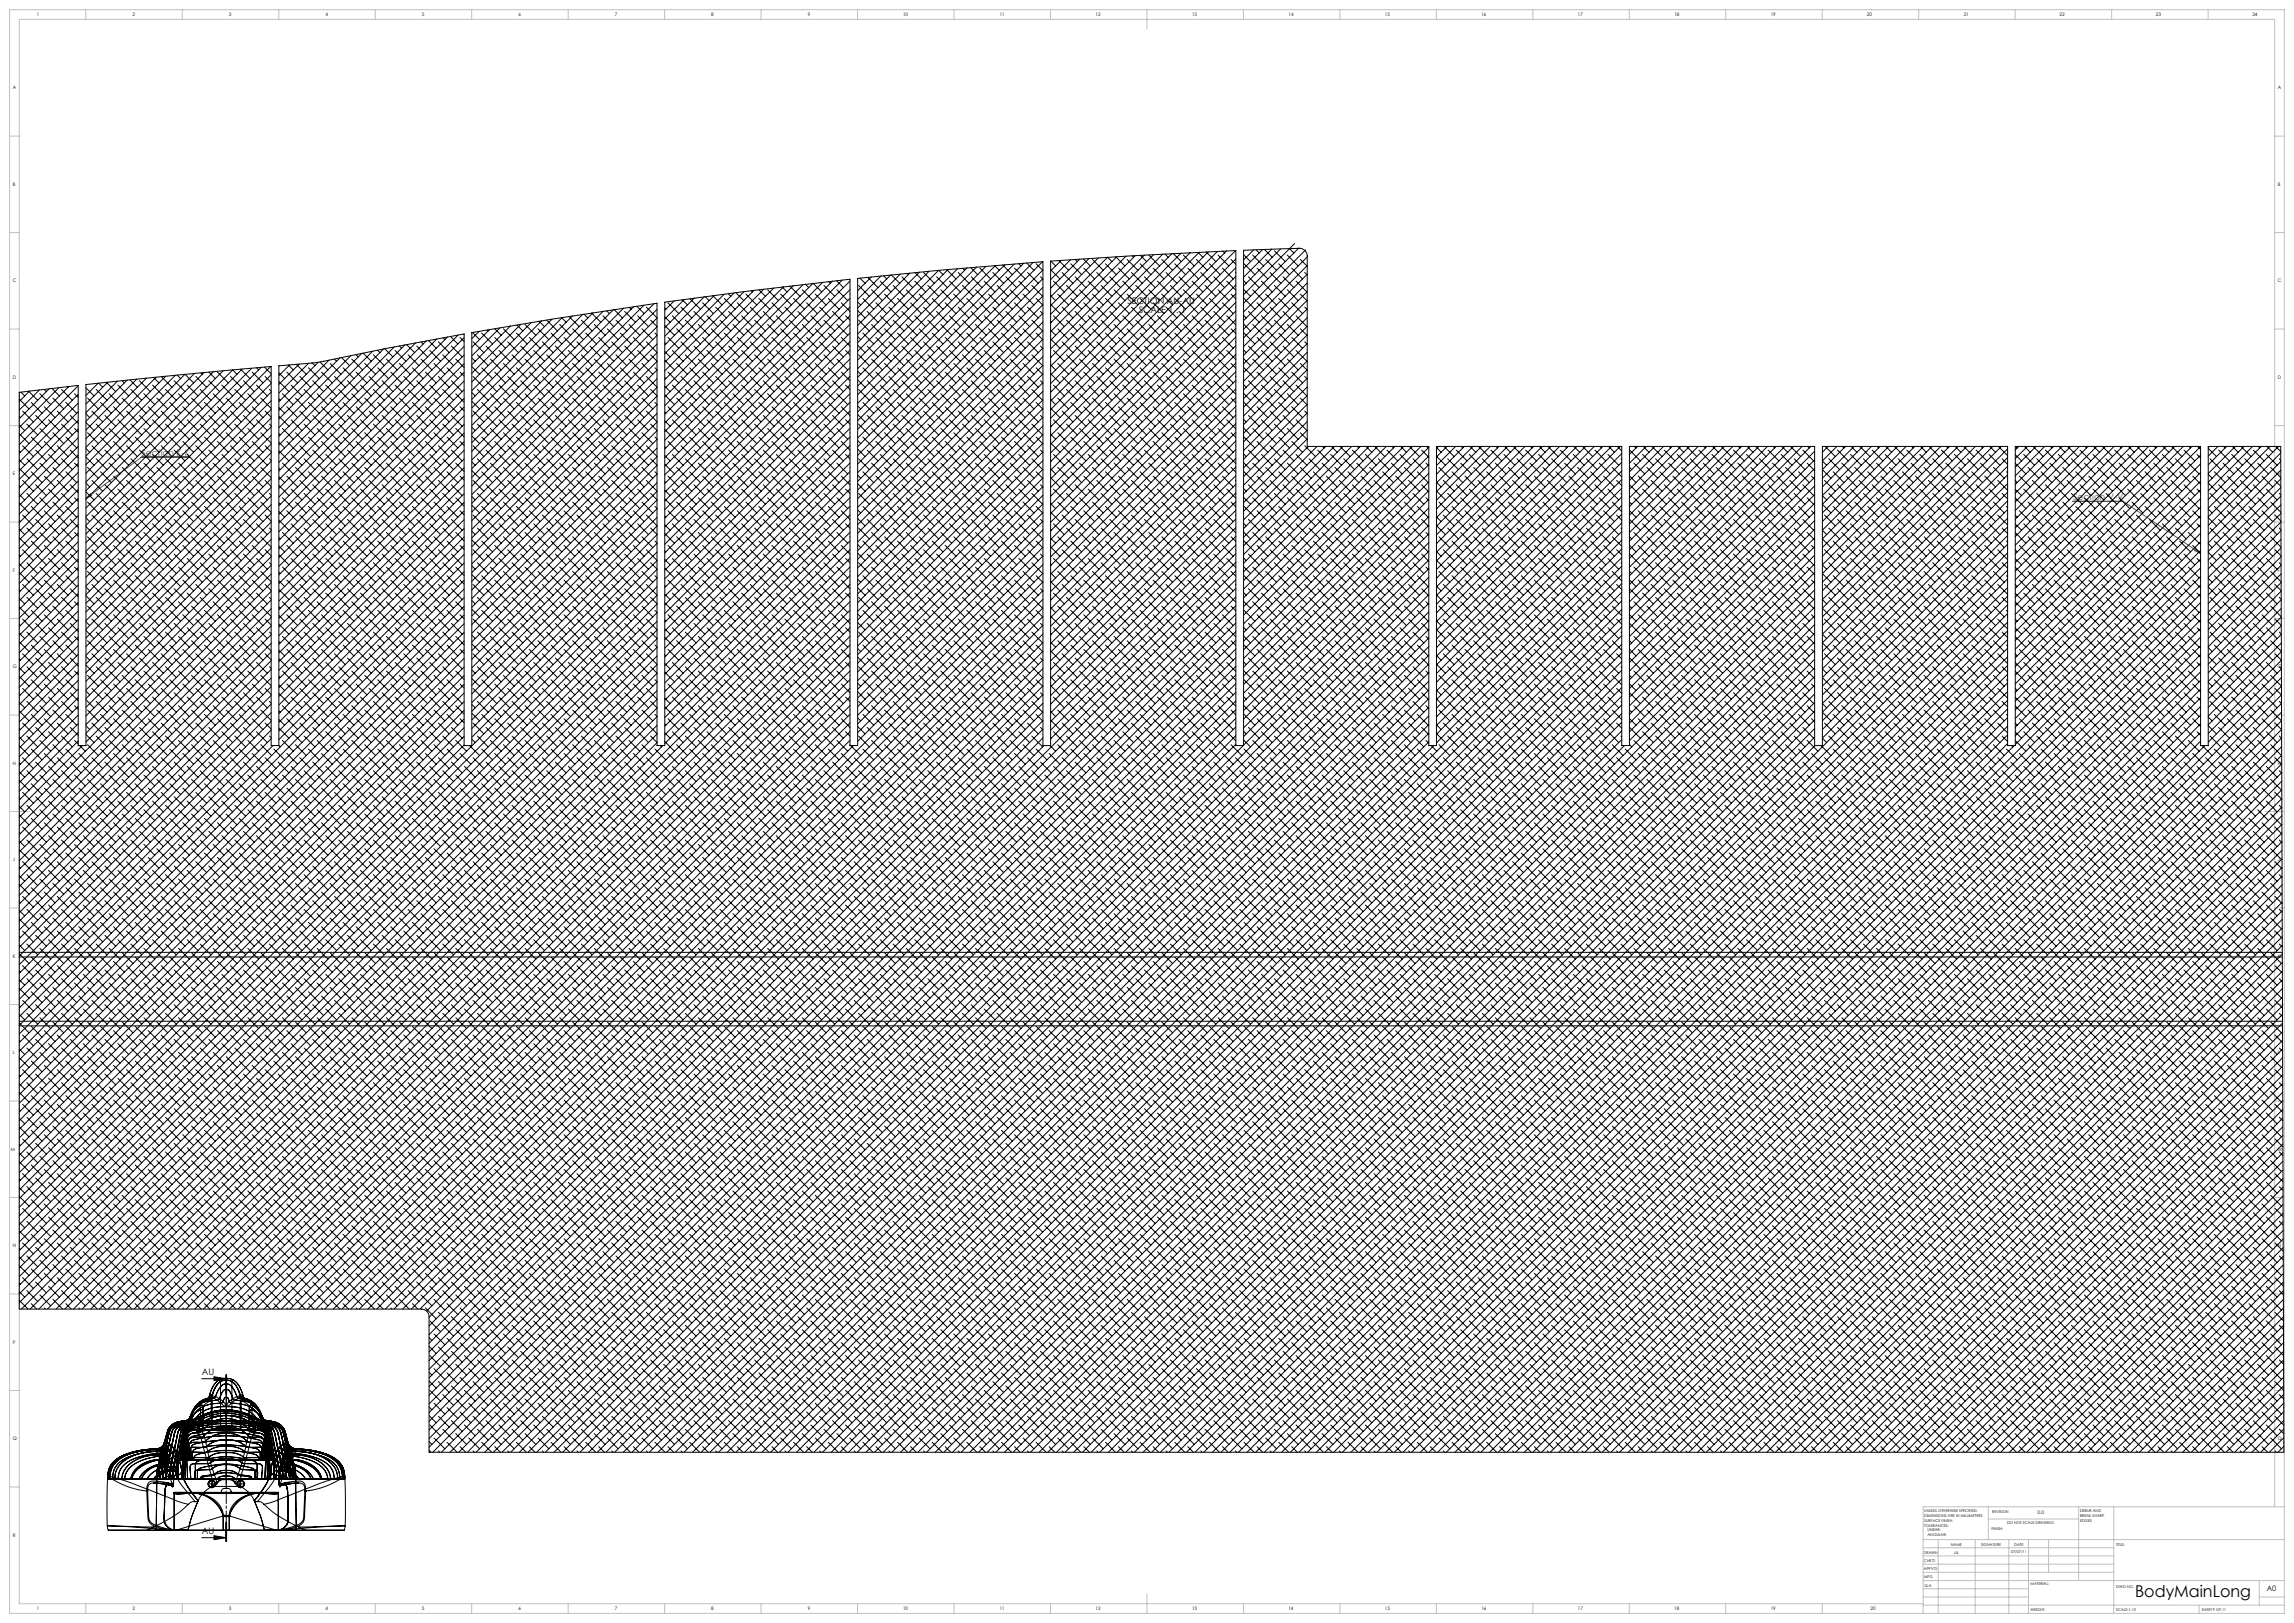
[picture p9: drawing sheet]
<svg xmlns="http://www.w3.org/2000/svg" width="1189mm" height="841mm" viewBox="0 0 1189 841" stroke-linecap="round" stroke-linejoin="round" font-family="sans-serif">
<defs><g id="words">
<text font-size="8.5" x="1107" y="828">BodyMainLong</text>
<g font-size="4.7">
<text x="584" y="158">SECTION AU-AU</text>
<text x="590" y="162">SCALE 1 : 1</text>
<text x="105" y="712">AU</text>
<text x="105" y="795">AU</text>
</g>
<g font-size="4.7" fill="#f00">
<text x="73" y="236">Section K-K</text>
<text x="1074" y="259">Section V-V</text>
</g>
<text font-size="3.9" x="1175" y="825">A0</text>
<g font-size="2.5">
<text x="19" y="8">1</text>
<text x="69" y="8">2</text>
<text x="119" y="8">3</text>
<text x="169" y="8">4</text>
<text x="219" y="8">5</text>
<text x="269" y="8">6</text>
<text x="319" y="8">7</text>
<text x="369" y="8">8</text>
<text x="419" y="8">9</text>
<text x="468" y="8">10</text>
<text x="518" y="8">11</text>
<text x="568" y="8">12</text>
<text x="618" y="8">13</text>
<text x="668" y="8">14</text>
<text x="718" y="8">15</text>
<text x="768" y="8">16</text>
<text x="818" y="8">17</text>
<text x="868" y="8">18</text>
<text x="918" y="8">19</text>
<text x="968" y="8">20</text>
<text x="1018" y="8">21</text>
<text x="1067" y="8">22</text>
<text x="1117" y="8">23</text>
<text x="1167" y="8">24</text>
<text x="7" y="46">A</text>
<text x="1181" y="46">A</text>
<text x="7" y="96">B</text>
<text x="1181" y="96">B</text>
<text x="7" y="146">C</text>
<text x="1181" y="146">C</text>
<text x="7" y="196">D</text>
<text x="1181" y="196">D</text>
<text x="7" y="246">E</text>
<text x="1181" y="246">E</text>
<text x="7" y="296">F</text>
<text x="1181" y="296">F</text>
<text x="7" y="346">G</text>
<text x="1181" y="346">G</text>
<text x="7" y="396">H</text>
<text x="1181" y="396">H</text>
<text x="7" y="446">J</text>
<text x="1181" y="446">J</text>
<text x="7" y="496">K</text>
<text x="1181" y="496">K</text>
<text x="7" y="546">L</text>
<text x="1181" y="546">L</text>
<text x="6" y="596">M</text>
<text x="1181" y="596">M</text>
<text x="7" y="646">N</text>
<text x="1181" y="646">N</text>
<text x="7" y="696">P</text>
<text x="1181" y="696">P</text>
<text x="7" y="746">Q</text>
<text x="1181" y="746">Q</text>
<text x="1056" y="785">0.0</text>
<text x="7" y="796">R</text>
<text x="19" y="834">1</text>
<text x="69" y="834">2</text>
<text x="119" y="834">3</text>
<text x="169" y="834">4</text>
<text x="219" y="834">5</text>
<text x="269" y="834">6</text>
<text x="319" y="834">7</text>
<text x="369" y="834">8</text>
<text x="419" y="834">9</text>
<text x="468" y="834">10</text>
<text x="518" y="834">11</text>
<text x="568" y="834">12</text>
<text x="618" y="834">13</text>
<text x="668" y="834">14</text>
<text x="718" y="834">15</text>
<text x="768" y="834">16</text>
<text x="818" y="834">17</text>
<text x="868" y="834">18</text>
<text x="918" y="834">19</text>
<text x="970" y="834">20</text>
</g>
<g font-size="2">
<text x="997" y="784">UNLESS OTHERWISE SPECIFIED:</text>
<text x="1033" y="784">REVISION</text>
<text x="1078" y="783">DEBUR AND</text>
<text x="1078" y="786">BREAK SHARP</text>
<text x="997" y="786">DIMENSIONS ARE IN MILLIMETERS</text>
<text x="997" y="789">SURFACE FINISH:</text>
<text x="997" y="791">TOLERANCES:</text>
<text x="1040" y="790">DO NOT SCALE DRAWING</text>
<text x="1078" y="788">EDGES</text>
<text x="999" y="794">LINEAR:</text>
<text x="999" y="796">ANGULAR:</text>
<text x="1032" y="793">FINISH:</text>
<text x="1011" y="801">NAME</text>
<text x="1027" y="801">SIGNATURE</text>
<text x="1044" y="801">DATE</text>
<text x="1097" y="801">TITLE:</text>
<text x="997" y="805">DRAWN</text>
<text x="997" y="809">CHK'D</text>
<text x="1013" y="805">JJL</text>
<text x="1042" y="805">07/07/11</text>
<text x="997" y="813">APPV'D</text>
<text x="997" y="818">MFG</text>
<text x="1052" y="822">MATERIAL:</text>
<text x="997" y="822">Q.A</text>
<text x="1097" y="823">DWG NO.</text>
<text x="1052" y="835">WEIGHT:</text>
<text x="1097" y="835">SCALE:1:10</text>
<text x="1141" y="835">SHEET 9 OF 11</text>
</g>
</g></defs>
<path d="M105 714h12M111 713l6 1-6 1zM117 712v10zM117 712v10M110 769h.1M124 769h1M125 769h.1M105 797h12M111 796l6 1-6 1zM117 789v10" fill="none" stroke="#000" stroke-width=".52"/>
<path d="M98 237h-25l-28 21M47 256l1 1-3 1zM1074 260h27l40 27M1138 284l3 3-3-2z" fill="none" stroke="#f00" stroke-width=".52"/>
<path d="M109 769h-1M110 768v-1M110 769v2M110 769h2M124 769h-1M125 768v-1M125 769v2M125 769h2" fill="none" stroke="#000" stroke-width=".52" stroke-dasharray="15.2 1.3 1.3 1.3"/>
<path d="M117 799v-87" fill="none" stroke="#000" stroke-width=".52" stroke-dasharray="6.3 1.3 1.3 1.3" stroke-dashoffset=".6"/>
<g fill="none" stroke="#c0c0c0" stroke-width=".52">
<path d="M5 5h1179v831h-1179zM44 5v5M94 5v5M144 5v5M194 5v5M244 5v5M294 5v5M344 5v5M394 5v5M444 5v5M494 5v5M544 5v5"/>
<path d="M594 5v10M644 5v5M694 5v5M744 5v5M794 5v5M844 5v5M894 5v5M944 5v5M994 5v5M1044 5v5M1094 5v5M1144 5v5"/>
<path d="M5 71h5M1179 71h5M5 121h5M1179 121h5M5 171h5M1179 171h5M5 221h5M1179 221h5M5 271h5M1179 271h5M5 321h5M1179 321h5"/>
<path d="M5 371h5M1179 371h5M5 421h10M1174 421h10M5 471h5M1179 471h5M5 521h5M1179 521h5M5 571h5M1179 571h5M5 621h5M1179 621h5"/>
<path d="M5 671h5M1179 671h5M5 721h5M1179 721h5M5 771h5M997 798h187M1005 798v38M1024 798v38M1031 781v17M1031 787h46M1041 798v38M1051 798v38"/>
<path d="M1062 798v17M1077 781v38M1096 781v55M1179 781v-771h-1169v821h987M1184 781h-187v55M997 815h99M997 811h99M997 806h99M997 802h99M997 819h187M1171 819v13M44 831v5"/>
<path d="M94 831v5M144 831v5M194 831v5M244 831v5M294 831v5M344 831v5M394 831v5M444 831v5M494 831v5M544 831v5M594 826v10M644 831v5"/>
<path d="M694 831v5M744 831v5M794 831v5M844 831v5M894 831v5M944 831v5M997 832h187M997 828h54M997 823h54M1140 832v4M1171 828h13"/>
</g>
<path d="M111 796l6 1-6 1zM111 713l6 1-6 1z" fill="#000"/>
<path d="M47 256l1 1-3 1zM1138 284l3 3-3-2z" fill="#f00"/>
<g fill="none" stroke="#000" stroke-width=".52">
<path d="M491 140l5 5M491 140l-46 47M496 139l-51 52M499 139l1 1M501 139l-56 56M503 139l4 3M506 138l-61 62M508 139l5 6M511 138l-66 66M515 138l3 2M516 138l-71 71M520 137l5 5"/>
<path d="M521 137l-76 76M526 137l-81 81M526 139l5 6M528 137l1 1M531 136l-86 86M532 136l4 4M535 136l-90 91M537 137l4 3M540 136l-95 95M541 140l-96 96M545 135v251h-4v-250l-54 4-42 4v242h-4v-241l-96 12v229h-4v-229l-96 15v214h-4v-213l-75 15-21 2v196M545 140l4 5"/>
<path d="M545 135l2 3M549 135l5 5M550 135l-5 5M555 135l-10 10M555 137l6 5M557 134l1 2M560 134l-15 15M561 134l4 4M562 139l5 6M564 134l-19 20M566 134l6 6M569 134l-24 24"/>
<path d="M573 137l6 5M574 133l2 3M574 133l-29 30M578 133l5 5M579 133l-34 34M580 139l5 6M584 133l-39 39M584 134l6 6M587 133h1M588 132l-43 44M591 137l6 5M591 132l3 4"/>
<path d="M593 132l-48 49M595 132l6 6M598 139l5 6M598 132l-53 53M602 134l6 6M603 132l-58 58M604 132l2 1M607 131l-62 63M608 131l4 5M609 137l6 5M612 131l-67 68M613 132l6 6"/>
<path d="M616 139l5 6M617 131h.1M617 131l-72 72M620 134l6 6M621 131l2 2M622 131l-77 77M625 131l5 5M626 130l-81 82M627 137l5 5M631 130l-86 87M631 132l6 6M634 139l5 6"/>
<path d="M634 130l1 1M636 130l-91 91M638 134l3 3M640 130l-95 96M641 134l-96 96M641 139l-96 96M645 132l3 4M645 137l5 5M649 132l6 6M650 129l-5 6M651 129l2 2M652 139l5 6"/>
<path d="M654 129l-9 10M655 129l4 4M656 134l6 6M659 129h15l2 1 1 2 1 99h63v155h4v-155h96v155h4v-155h96v155h4v-155h96v155h4v-155h96M659 129l-14 1v256h-4v-256l-96 5M659 129l-14 15M661 130l5 6M663 137l5 5M664 129l-19 19M667 132l6 6M668 129l3 2M670 139l5 6"/>
<path d="M671 126l-26 27M673 129l-28 28M674 134l4 4M677 129l-32 33M678 133l-33 33M678 138l-33 33M323 160l-78 78M326 159l1 1M329 159l-84 84M330 159l4 4M334 158l-89 89M335 159l6 6"/>
<path d="M339 157l-94 95M345 160h.1M346 157l6 6M349 156l-4 5M353 159l6 6M354 155l2 3M355 155l-10 10M358 155l5 5M360 154l-15 16M364 157l6 6M365 154l-20 20M365 154l3 2"/>
<path d="M369 153l5 5M370 153l-25 26M371 159l6 6M375 152l-30 31M375 155l6 5M377 152l2 2M381 152l-36 36M381 152l5 4M382 157l6 6M386 151l-41 41M387 152l5 6M389 159l5 6"/>
<path d="M389 151h1M391 150l-46 47M393 155l6 5M393 150l4 4M396 150l-51 51M398 150l5 6M400 157l6 6M401 149l-56 57M405 152l5 6M405 149l3 2M406 149l-61 61M407 159l5 6"/>
<path d="M409 148l6 6M411 148l-66 67M411 155l6 5M416 150l5 6M416 147l-71 72M417 147l2 2M418 157l6 6M423 152l5 6M425 159l5 6M426 151l-5-4-76 77M426 146l-81 82M427 148l6 6"/>
<path d="M429 155l6 5M430 146v1M432 146l-87 87M434 145l3 4M434 150l5 6M436 157l5 4M437 145l-92 92M441 152h.1M441 146l-96 96M441 150l-96 96M441 155l-96 96M441 159l-96 96"/>
<path d="M445 156l1 2M445 148l6 6M446 144l2 3M447 155l6 5M450 144l5 5M452 144l-7 7M452 150l5 6M454 157l6 6M456 146l6 5M457 143l-12 12M458 143l2 2M458 152l6 6"/>
<path d="M461 159l5 6M462 143l-17 17M462 142l4 5M463 148l6 6M465 155l6 5M467 142l-22 22M467 143l6 6M470 150l5 6M470 142h1M472 142l-27 27M472 157l6 6M474 146l6 5"/>
<path d="M474 141l4 4M476 152l6 6M477 141l-32 32M479 159l5 6M479 141l5 6M481 148l6 6M482 141l-37 37M483 155l6 5M485 143l6 6M486 140l-41 42M487 140l2 2M488 150l5 6"/>
<path d="M490 157l6 6M492 146l6 5M494 152l6 6M497 159l5 6M497 141l5 6M499 148l6 6M501 155l6 5M503 143l6 6M506 150l5 6M508 157l5 6M510 146l6 5M512 152l6 6"/>
<path d="M515 159l5 6M515 141l5 6M517 148l5 6M519 155l6 5M521 143l6 6M524 150l5 6M526 157l5 6M528 146l6 5M530 152l6 6M533 159l5 6M533 141l5 6M535 148l5 6"/>
<path d="M537 155l4 3M539 143l2 2M541 144l-96 96M541 149l-96 96M541 153l-96 96M541 158l-96 96M545 158l4 5M545 153l2 3M545 149h.1M546 146l6 5M548 152l6 6M551 159l5 6"/>
<path d="M551 141l5 6M553 148l5 6M555 155l6 5M557 143l6 6M560 150l5 6M562 157l5 6M564 146l6 5M566 152l6 6M568 159l6 6M568 141l6 6M571 148l5 6M573 155l6 5"/>
<path d="M575 143l6 6M577 150l6 6M580 157l5 6M582 146l6 5M584 152l6 6M586 159l6 6M586 141l6 6M589 148l5 6M591 155l6 5M593 143l6 6M595 150l6 6M598 157l5 6"/>
<path d="M600 146l6 5M602 152l6 6M604 159l6 6M604 141l6 6M607 148l5 6M609 155l6 5M611 143l6 6M613 150l6 6M616 157l5 6M618 146l5 5M620 152l6 6M622 159l6 6"/>
<path d="M622 141l6 6M625 148l5 6M627 155l5 5M629 143l6 6M631 150l6 6M634 157l5 6M636 146l5 4M638 152l3 3M640 159h1M640 141h1M641 143l-96 96M641 148l-96 96"/>
<path d="M641 152l-96 96M641 157l-96 96M645 150l3 4M645 145l1 2M645 155l5 5M647 143l6 6M649 150l6 6M652 157l5 6M654 146l5 5M656 152l6 6M658 159l6 6M658 141l6 6"/>
<path d="M661 148l5 6M663 155l5 5M665 143l6 6M667 150l6 6M670 157l5 6M672 146l5 5M674 152l4 4M676 159l2 1M676 141l2 1M678 142l-33 33M678 147l-33 33M678 151l-33 33"/>
<path d="M678 156l-33 33M204 180l-59 60M207 179l1 1M210 179l-65 65M211 179l4 4M215 178l-70 71M216 179l6 6M218 177l1 1M221 177l-76 76M222 176l4 4M226 176l-81 82M227 177l6 6"/>
<path d="M230 175l1 1M232 175l-87 87M233 174l4 4M234 179l6 6M237 174l-92 93M238 175l3 2M241 175l-96 96M241 180l-96 95M245 172l4 4M245 177l6 6M248 172l-3 3M250 173l5 5"/>
<path d="M252 179l6 6M253 171h.1M254 171l-9 9M256 170l4 4M256 175l6 5M259 170l-14 14M261 170l6 6M263 177l6 6M264 169h.1M265 169l-20 20M268 173l5 5M268 168l3 3"/>
<path d="M270 179l5 6M270 168l-25 25M272 168l6 6M274 175l6 5M275 167l-30 31M279 170l5 6M279 166l3 3M281 166l-36 36M281 177l6 6M283 166l6 5M286 173l5 5M286 165l-41 42"/>
<path d="M288 179l5 6M290 168l6 6M291 165l2 2M291 165l-46 46M292 175l6 5M295 164l5 5M297 164l-52 52M297 170l5 6M299 177l6 6M301 166l6 5M302 163l-57 57M303 163l2 2"/>
<path d="M304 173l5 5M306 179l5 6M307 162l4 5M307 162l-62 63M308 168l6 6M310 175l6 5M313 164l5 5M313 161l-68 68M314 161l2 2M315 170l5 6M317 177l6 6M318 160l-73 74"/>
<path d="M318 160l5 5M319 166l6 5M322 173l5 5M324 179l5 6M324 161l5 6M326 168l6 6M328 175l6 5M330 164l6 5M333 170l5 6M335 177l6 6M337 166l4 3M339 173l2 1"/>
<path d="M341 160l-96 96M341 165l-96 96M341 169l-96 96M341 174l-96 96M341 178l-96 96M345 178h.1M345 169l5 5M345 164l2 3M346 175l6 5M348 164l6 5M351 170l5 6M353 177l6 6"/>
<path d="M355 166l6 5M357 173l6 5M360 179l5 6M360 161l5 6M362 168l6 6M364 175l6 5M366 164l6 5M369 170l5 6M371 177l6 6M373 166l6 5M375 173l6 5M378 179l5 6"/>
<path d="M378 161l5 6M380 168l6 6M382 175l6 5M384 164l6 5M387 170l5 6M389 177l5 6M391 166l6 5M393 173l6 5M396 179l5 6M396 161l5 6M398 168l5 6M400 175l6 5"/>
<path d="M402 164l6 5M405 170l5 6M407 177l5 6M409 166l6 5M411 173l6 5M414 179l5 6M414 161l5 6M416 168l5 6M418 175l6 5M420 164l6 5M423 170l5 6M425 177l5 6"/>
<path d="M427 166l6 5M429 173l6 5M432 179l5 6M432 161l5 6M434 168l5 6M436 175l5 4M438 164l3 2M441 170h.1M441 164l-96 96M441 168l-96 96M441 173l-96 96M441 177l-96 96"/>
<path d="M445 179l3 4M445 174l1 2M445 161l3 4M445 166l6 5M447 173l6 5M449 179l6 6M449 161l6 6M452 168l5 6M454 175l6 5M456 164l6 5M458 170l6 6M461 177l5 6"/>
<path d="M463 166l6 5M465 173l6 5M467 179l6 6M467 161l6 6M470 168l5 6M472 175l6 5M474 164l6 5M476 170l6 6M479 177l5 6M481 166l6 5M483 173l6 5M485 179l6 6"/>
<path d="M485 161l6 6M488 168l5 6M490 175l6 5M492 164l6 5M494 170l6 6M497 177l5 6M499 166l6 5M501 173l6 5M503 179l6 6M503 161l6 6M506 168l5 6M508 175l5 5"/>
<path d="M510 164l6 5M512 170l6 6M515 177l5 6M517 166l5 5M519 173l6 5M521 179l6 6M521 161l6 6M524 168l5 6M526 175l5 5M528 164l6 5M530 170l6 6M533 177l5 6"/>
<path d="M535 166l5 5M537 173l4 3M539 179l2 2M539 161l2 2M541 162l-96 96M541 167l-96 96M541 171l-96 96M541 176l-96 96M545 176l4 4M545 171l2 3M545 167h.1M546 164l6 5"/>
<path d="M548 170l6 6M551 177l5 6M553 166l5 5M555 173l6 5M557 179l6 6M557 161l6 6M560 168l5 6M562 175l5 5M564 164l6 5M566 170l6 6M568 177l6 6M571 166l5 5"/>
<path d="M573 173l6 5M575 179l6 6M575 161l6 6M577 168l6 6M580 175l5 5M582 164l6 5M584 170l6 6M586 177l6 6M589 166l5 5M591 173l6 5M593 179l6 6M593 161l6 6"/>
<path d="M595 168l6 6M598 175l5 5M600 164l6 5M602 170l6 6M604 177l6 6M607 166l5 5M609 173l6 5M611 179l6 6M611 161l6 6M613 168l6 6M616 175l5 5M618 164l5 5"/>
<path d="M620 170l6 6M622 177l6 6M625 166l5 5M627 173l5 5M629 179l6 6M629 161l6 6M631 168l6 6M634 175l5 5M636 164l5 4M638 170l3 3M640 177h1M641 161l-96 96"/>
<path d="M641 166l-96 96M641 170l-96 96M641 175l-96 96M641 179l-96 96M645 168l3 3M645 163l1 2M645 173l5 5M647 179l6 6M647 161l6 6M649 168l6 6M652 175l5 5M654 164l5 5"/>
<path d="M656 170l6 6M658 177l6 6M661 166l5 5M663 173l5 5M665 179l6 6M665 161l6 6M667 168l6 6M670 175l5 5M672 164l5 5M674 170l4 4M676 177l2 1M678 160l-33 33"/>
<path d="M678 165l-33 33M678 169l-33 33M678 174l-33 33M678 178l-33 33M41 200v186h4v-187l96-9v196h4M41 200l-31 3M41 200l-31 30M51 199l-6 6M51 199l2 2M55 198l5 5M56 198l-11 11M61 197l-16 17"/>
<path d="M61 200l6 5M63 197l1 1M66 197l-21 21M67 197l4 4M71 196l-26 27M72 197l6 6M75 196h1M76 196l-31 31M79 200l6 5M80 196l2 2M81 195l-36 37M84 195l5 6"/>
<path d="M86 195l-41 41M90 197l6 6M91 194l-46 47M92 194l2 2M96 194l-51 51M96 194l4 4M97 200l6 5M101 194l-56 56M101 195l6 6M104 193l1 1M106 193l-61 61M108 197l6 6"/>
<path d="M108 193l4 3M111 193l-66 66M113 193l5 5M115 200l6 5M116 192l-71 71M119 195l6 6M123 194l-2-2-76 76M125 191l5 5M126 191l-81 81M126 197l6 6M130 191l-85 86M131 193l5 5"/>
<path d="M133 200l6 5M133 191l1 1M135 190l-90 91M137 190l4 4M137 195l4 3M140 190l-95 96M141 194l-96 96M141 199l-96 96M145 198l5 5M145 193l3 3M149 193l5 5M149 189l3 3"/>
<path d="M150 189l-5 6M151 200l5 5M154 189l5 5M155 189l-10 10M155 195l6 6M160 191l5 5M160 188l-15 16M162 188l1 1M162 197l6 6M165 188l-20 20M166 188l4 4M167 193l5 5"/>
<path d="M169 200l5 5M171 187l-26 26M171 188l6 6M173 186l1 1M173 195l6 6M176 185l-31 32M177 185l4 4M178 191l5 5M180 197l6 6M182 184l-37 38M182 186l6 6M184 184l2 1"/>
<path d="M185 193l5 5M187 200l5 5M188 183l-43 43M188 183l4 4M189 188l6 6M191 195l6 6M193 182l-48 49M194 184l5 5M196 181l1 2M196 191l5 5M198 197l6 6M199 181l-54 54"/>
<path d="M199 181l5 4M200 186l6 6M203 193l5 5M205 200l5 5M205 182l5 5M207 188l6 6M209 195l6 6M212 184l5 5M214 191l5 5M216 197l6 6M218 186l6 6M220 193l6 5"/>
<path d="M223 200l5 5M223 182l5 5M225 188l6 6M227 195l6 6M229 184l6 5M232 191l5 5M234 197l6 6M236 186l5 4M238 193l3 2M241 184l-96 96M241 188l-96 96M241 193l-96 96"/>
<path d="M241 197l-96 96M245 190l4 4M245 185l1 2M245 195l6 6M247 184l6 5M250 191l5 5M252 197l6 6M254 186l6 6M256 193l6 5M259 200l5 5M259 182l5 5M261 188l6 6"/>
<path d="M263 195l6 6M265 184l6 5M268 191l5 5M270 197l5 6M272 186l6 6M274 193l6 5M277 200l5 5M277 182l5 5M279 188l5 6M281 195l6 6M283 184l6 5M286 191l5 5"/>
<path d="M288 197l5 6M290 186l6 6M292 193l6 5M295 200l5 5M295 182l5 5M297 188l5 6M299 195l6 6M301 184l6 5M304 191l5 5M306 197l5 6M308 186l6 6M310 193l6 5"/>
<path d="M313 200l5 5M313 182l5 5M315 188l5 6M317 195l6 6M319 184l6 5M322 191l5 5M324 197l5 6M326 186l6 6M328 193l6 5M330 200l6 5M330 182l6 5M333 188l5 6"/>
<path d="M335 195l6 6M337 184l4 3-96 96M339 191l2 1M341 183l-96 96M341 192l-96 96M341 196l-96 96M345 196h.1M345 187l5 5M345 182l2 3M346 193l6 5M348 200l6 5M348 182l6 5"/>
<path d="M351 188l5 6M353 195l6 6M355 184l6 5M357 191l6 5M360 197l5 6M362 186l6 6M364 193l6 5M366 200l6 5M366 182l6 5M369 188l5 6M371 195l6 6M373 184l6 5"/>
<path d="M375 191l6 5M378 197l5 6M380 186l6 6M382 193l6 5M384 200l6 5M384 182l6 5M387 188l5 6M389 195l5 6M391 184l6 5M393 191l6 5M396 197l5 6M398 186l5 6"/>
<path d="M400 193l6 5M402 200l6 5M402 182l6 5M405 188l5 6M407 195l5 6M409 184l6 5M411 191l6 5M414 197l5 6M416 186l5 6M418 193l6 5M420 200l6 5M420 182l6 5"/>
<path d="M423 188l5 6M425 195l5 6M427 184l6 5M429 191l6 5M432 197l5 6M434 186l5 6M436 193l5 4M438 200l3 2M438 182l3 2M441 188h.1M441 182l-96 96M441 186l-96 96"/>
<path d="M441 191l-96 96M441 195l-96 96M441 200l-96 96M445 197l3 4M445 192l1 2M445 184l6 5M447 191l6 5M449 197l6 6M452 186l5 6M454 193l6 5M456 200l6 5M456 182l6 5"/>
<path d="M458 188l6 6M461 195l5 6M463 184l6 5M465 191l6 5M467 197l6 6M470 186l5 6M472 193l6 5M474 200l6 5M474 182l6 5M476 188l6 6M479 195l5 6M481 184l6 5"/>
<path d="M483 191l6 5M485 197l6 6M488 186l5 6M490 193l6 5M492 200l6 5M492 182l6 5M494 188l6 6M497 195l5 6M499 184l6 5M501 191l6 5M503 197l6 6M506 186l5 6"/>
<path d="M508 193l5 5M510 200l6 5M510 182l6 5M512 188l6 6M515 195l5 6M517 184l5 5M519 191l6 5M521 197l6 6M524 186l5 6M526 193l5 5M528 200l6 5M528 182l6 5"/>
<path d="M530 188l6 6M533 195l5 6M535 184l5 5M537 191l4 3M539 197l2 2M541 180l-96 96M541 185l-96 96M541 189l-96 96M541 194l-96 96M541 198l-96 96M545 194l4 4M545 189l2 3"/>
<path d="M545 185h.1M546 200l6 5M546 182l6 5M548 188l6 6M551 195l5 6M553 184l5 5M555 191l6 5M557 197l6 6M560 186l5 6M562 193l5 5M564 200l6 5M564 182l6 5"/>
<path d="M566 188l6 6M568 195l6 6M571 184l5 5M573 191l6 5M575 197l6 6M577 186l6 6M580 193l5 5M582 200l6 5M582 182l6 5M584 188l6 6M586 195l6 6M589 184l5 5"/>
<path d="M591 191l6 5M593 197l6 6M595 186l6 6M598 193l5 5M600 200l6 5M600 182l6 5M602 188l6 6M604 195l6 6M607 184l5 5M609 191l6 5M611 197l6 6M613 186l6 6"/>
<path d="M616 193l5 5M618 200l5 5M618 182l5 5M620 188l6 6M622 195l6 6M625 184l5 5M627 191l5 5M629 197l6 6M631 186l6 6M634 193l5 5M636 200l5 4M636 182l5 4"/>
<path d="M638 188l3 3M640 195h1M641 184l-96 96M641 188l-96 96M641 193l-96 96M641 197l-96 96M645 199l1 2M645 186l3 3M645 181l1 2M645 191l5 5M647 197l6 6M649 186l6 6"/>
<path d="M652 193l5 5M654 200l5 5M654 182l5 5M656 188l6 6M658 195l6 6M661 184l5 5M663 191l5 5M665 197l6 6M667 186l6 6M670 193l5 5M672 200l5 5M672 182l5 5"/>
<path d="M674 188l4 4M676 195l2 1M678 183l-33 33M678 187l-33 33M678 192l-33 32M678 196l-33 33M10 203v475h208a4 4 0 0 1 4 4v71h962l-2-522h-37v155h-4v-155M10 216h1M10 207l5 5M10 203h.1M11 203l2 2M12 213l5 6"/>
<path d="M14 220l6 5M15 203l5 4M15 203l-5 5M16 209l6 5M18 215l6 6M20 202l-10 10M21 204l5 6M23 202l1 1M23 211l6 5M25 218l6 5M26 201l-16 16M27 201l4 4"/>
<path d="M27 206l6 6M30 213l5 6M31 201l-21 20M32 220l6 5M32 202l6 5M34 209l6 5M35 200v1M36 200l-26 26M36 215l5 4M39 204l2 2M41 204l-31 31M41 209l-31 30"/>
<path d="M41 213l-31 31M41 218l-31 30M45 219l4 4M45 214l1 2M45 201l4 4M45 206l6 6M48 213l5 6M50 220l5 5M50 202l5 5M52 209l6 5M54 215l6 6M57 204l5 6"/>
<path d="M59 211l5 5M61 218l6 5M63 206l6 6M66 213l5 6M68 220l5 5M68 202l5 5M70 209l6 5M72 215l6 6M75 204l5 6M77 211l5 5M79 218l6 5M81 206l6 6"/>
<path d="M84 213l5 6M86 220l5 5M86 202l5 5M88 209l6 5M90 215l6 6M93 204l5 6M95 211l5 5M97 218l6 5M99 206l6 6M101 213l6 6M104 220l5 5M104 202l5 5"/>
<path d="M106 209l6 5M108 215l6 6M110 204l6 6M113 211l5 5M115 218l6 5M117 206l6 6M119 213l6 6M122 220l5 5M122 202l5 5M124 209l6 5M126 215l6 6M128 204l6 6"/>
<path d="M131 211l5 5M133 218l6 5M135 206l6 6M137 213l4 3M140 220l1 1M140 202l1 1M141 203l-96 96M141 208l-96 96M141 212l-96 96M141 217l-96 96M145 216l5 5M145 211l3 3"/>
<path d="M145 207h.1M146 204l6 6M149 211l5 5M151 218l5 5M153 206l6 6M155 213l6 6M158 220l5 5M158 202l5 5M160 209l5 5M162 215l6 6M164 204l6 6M167 211l5 5"/>
<path d="M169 218l5 5M171 206l6 6M173 213l6 6M176 220l5 5M176 202l5 5M178 209l5 5M180 215l6 6M182 204l6 6M185 211l5 5M187 218l5 5M189 206l6 6M191 213l6 6"/>
<path d="M194 220l5 5M194 202l5 5M196 209l5 5M198 215l6 6M200 204l6 6M203 211l5 5M205 218l5 5M207 206l6 6M209 213l6 6M212 220l5 5M212 202l5 5M214 209l5 5"/>
<path d="M216 215l6 6M218 204l6 6M220 211l6 5M223 218l5 5M225 206l6 6M227 213l6 6M229 220l6 5M229 202l6 5M232 209l5 5M234 215l6 6M236 204l5 4M238 211l3 2"/>
<path d="M241 202l-96 96M241 206l-96 96M241 211l-96 96M241 215l-96 96M241 220l-96 96M245 208l4 4M245 203l1 2M245 213l6 6M247 220l6 5M247 202l6 5M250 209l5 5M252 215l6 6"/>
<path d="M254 204l6 6M256 211l6 5M259 218l5 5M261 206l6 6M263 213l6 6M265 220l6 5M265 202l6 5M268 209l5 5M270 215l5 6M272 204l6 6M274 211l6 5M277 218l5 5"/>
<path d="M279 206l5 6M281 213l6 6M283 220l6 5M283 202l6 5M286 209l5 5M288 215l5 6M290 204l6 6M292 211l6 5M295 218l5 5M297 206l5 6M299 213l6 6M301 220l6 5"/>
<path d="M301 202l6 5M304 209l5 5M306 215l5 6M308 204l6 6M310 211l6 5M313 218l5 5M315 206l5 6M317 213l6 6M319 220l6 5M319 202l6 5M322 209l5 5M324 215l5 6"/>
<path d="M326 204l6 6M328 211l6 5M330 218l6 5M333 206l5 6M335 213l6 6M337 220l4 3M337 202l4 3M339 209l2 1M341 201l-96 96M341 205l-96 96M341 210l-96 96M341 214l-96 96"/>
<path d="M341 219l-96 96M345 218l2 3M345 214h.1M345 205l5 5M345 200l2 3M346 211l6 5M348 218l6 5M351 206l5 6M353 213l6 6M355 220l6 5M355 202l6 5M357 209l6 5"/>
<path d="M360 215l5 6M362 204l6 6M364 211l6 5M366 218l6 5M369 206l5 6M371 213l6 6M373 220l6 5M373 202l6 5M375 209l6 5M378 215l5 6M380 204l6 6M382 211l6 5"/>
<path d="M384 218l6 5M387 206l5 6M389 213l5 6M391 220l6 5M391 202l6 5M393 209l6 5M396 215l5 6M398 204l5 6M400 211l6 5M402 218l6 5M405 206l5 6M407 213l5 6"/>
<path d="M409 220l6 5M409 202l6 5M411 209l6 5M414 215l5 6M416 204l5 6M418 211l6 5M420 218l6 5M423 206l5 6M425 213l5 6M427 220l6 5M427 202l6 5M429 209l6 5"/>
<path d="M432 215l5 6M434 204l5 6M436 211l5 4M438 218l3 2M441 206h.1M441 204l-96 96M441 209l-96 95M441 213l-96 96M441 217l-96 96M445 215l3 4M445 210l1 2M445 220l6 5"/>
<path d="M445 202l6 5M447 209l6 5M449 215l6 6M452 204l5 6M454 211l6 5M456 218l6 5M458 206l6 6M461 213l5 6M463 220l6 5M463 202l6 5M465 209l6 5M467 215l6 6"/>
<path d="M470 204l5 6M472 211l6 5M474 218l6 5M476 206l6 6M479 213l5 6M481 220l6 5M481 202l6 5M483 209l6 5M485 215l6 6M488 204l5 6M490 211l6 5M492 218l6 5"/>
<path d="M494 206l6 6M497 213l5 6M499 220l6 5M499 202l6 5M501 209l6 5M503 215l6 6M506 204l5 6M508 211l5 5M510 218l6 5M512 206l6 6M515 213l5 6M517 220l5 5"/>
<path d="M517 202l5 5M519 209l6 5M521 215l6 6M524 204l5 6M526 211l5 5M528 218l6 5M530 206l6 6M533 213l5 6M535 220l5 5M535 202l5 5M537 209l4 3M539 215l2 2"/>
<path d="M541 203l-96 96M541 207l-96 96M541 212l-96 96M541 216l-96 96M545 212l4 4M545 207l2 3M545 203h.1M546 218l6 5M548 206l6 6M551 213l5 6M553 220l5 5M553 202l5 5"/>
<path d="M555 209l6 5M557 215l6 6M560 204l5 6M562 211l5 5M564 218l6 5M566 206l6 6M568 213l6 6M571 220l5 5M571 202l5 5M573 209l6 5M575 215l6 6M577 204l6 6"/>
<path d="M580 211l5 5M582 218l6 5M584 206l6 6M586 213l6 6M589 220l5 5M589 202l5 5M591 209l6 5M593 215l6 6M595 204l6 6M598 211l5 5M600 218l6 5M602 206l6 6"/>
<path d="M604 213l6 6M607 220l5 5M607 202l5 5M609 209l6 5M611 215l6 6M613 204l6 6M616 211l5 5M618 218l5 5M620 206l6 6M622 213l6 6M625 220l5 5M625 202l5 5"/>
<path d="M627 209l5 5M629 215l6 6M631 204l6 6M634 211l5 5M636 218l5 4M638 206l3 3M640 213h1M641 202l-96 96M641 206l-96 96M641 211l-96 96M641 215l-96 96M641 220l-96 96"/>
<path d="M645 217l1 2M645 204l3 3M645 209l5 5M647 215l6 6M649 204l6 6M652 211l5 5M654 218l5 5M656 206l6 6M658 213l6 6M661 220l5 5M661 202l5 5M663 209l5 5"/>
<path d="M665 215l6 6M667 204l6 6M670 211l5 5M672 218l5 5M674 206l4 4M676 213l2 1M678 200l-33 33M678 205l-33 33M678 209l-33 33M678 214l-33 33M678 218l-33 33M10 238l3 3"/>
<path d="M10 234h1M10 225l5 5M10 220l3 3M12 231l5 6M14 238l6 5M16 226l6 6M18 233l6 6M21 240l5 6M21 222l5 6M23 229l6 5M25 235l6 6M27 224l6 6"/>
<path d="M30 231l5 6M32 238l6 5M34 226l6 6M36 233l5 4M39 240l2 2M39 222l2 2M41 222l-31 31M41 227l-31 30M41 231l-31 31M41 236l-31 30M45 237l4 4M45 232l1 2"/>
<path d="M45 224l6 6M48 231l5 6M50 238l5 5M52 226l6 6M54 233l6 6M57 240l5 6M57 222l5 6M59 229l5 5M61 235l6 6M63 224l6 6M66 231l5 6M68 238l5 5"/>
<path d="M70 226l6 6M72 233l6 6M75 240l5 6M75 222l5 6M77 229l5 5M79 235l6 6M81 224l6 6M84 231l5 6M86 238l5 5M88 226l6 6M90 233l6 6M93 240l5 6"/>
<path d="M93 222l5 6M95 229l5 5M97 235l6 6M99 224l6 6M101 231l6 6M104 238l5 5M106 226l6 6M108 233l6 6M110 240l6 6M110 222l6 6M113 229l5 5M115 235l6 6"/>
<path d="M117 224l6 6M119 231l6 6M122 238l5 5M124 226l6 6M126 233l6 6M128 240l6 6M128 222l6 6M131 229l5 5M133 235l6 6M135 224l6 6M137 231l4 3M140 238l1 1"/>
<path d="M141 221l-96 96M141 226l-96 96M141 230l-96 96M141 235l-96 96M141 239l-96 96M145 234l5 5M145 229l3 3M145 225h.1M146 240l6 6M146 222l6 6M149 229l5 5M151 235l5 6"/>
<path d="M153 224l6 6M155 231l6 6M158 238l5 5M160 226l5 6M162 233l6 6M164 240l6 6M164 222l6 6M167 229l5 5M169 235l5 6M171 224l6 6M173 231l6 6M176 238l5 5"/>
<path d="M178 226l5 6M180 233l6 6M182 240l6 6M182 222l6 6M185 229l5 5M187 235l5 6M189 224l6 6M191 231l6 6M194 238l5 5M196 226l5 6M198 233l6 6M200 240l6 6"/>
<path d="M200 222l6 6M203 229l5 5M205 235l5 6M207 224l6 6M209 231l6 6M212 238l5 5M214 226l5 6M216 233l6 6M218 240l6 6M218 222l6 6M220 229l6 5M223 235l5 6"/>
<path d="M225 224l6 6M227 231l6 6M229 238l6 5M232 226l5 6M234 233l6 6M236 240l5 4M236 222l5 4M238 229l3 2M241 224l-96 96M241 229l-96 96M241 233l-96 96M241 238l-96 96"/>
<path d="M245 239l1 2M245 226l4 4M245 221l1 2M245 231l6 6M247 238l6 5M250 226l5 6M252 233l6 6M254 240l6 6M254 222l6 6M256 229l6 5M259 235l5 6M261 224l6 6"/>
<path d="M263 231l6 6M265 238l6 5M268 226l5 6M270 233l5 6M272 240l6 6M272 222l6 6M274 229l6 5M277 235l5 6M279 224l5 6M281 231l6 6M283 238l6 5M286 226l5 6"/>
<path d="M288 233l5 6M290 240l6 6M290 222l6 6M292 229l6 5M295 235l5 6M297 224l5 6M299 231l6 6M301 238l6 5M304 226l5 6M306 233l5 6M308 240l6 6M308 222l6 6"/>
<path d="M310 229l6 5M313 235l5 6M315 224l5 6M317 231l6 6M319 238l6 5M322 226l5 6M324 233l5 6M326 240l6 6M326 222l6 6M328 229l6 5M330 235l6 6M333 224l5 6"/>
<path d="M335 231l6 6-96 96M337 238l4 3M339 226l2 2-96 96M341 223l-96 96M341 232l-96 96M345 236l2 3M345 232h.1M345 223l5 5M346 229l6 5M348 235l6 6M351 224l5 6M353 231l6 6"/>
<path d="M355 238l6 5M357 226l6 6M360 233l5 6M362 240l6 6M362 222l6 6M364 229l6 5M366 235l6 6M369 224l5 6M371 231l6 6M373 238l6 5M375 226l6 6M378 233l5 6"/>
<path d="M380 240l6 6M380 222l6 6M382 229l6 5M384 235l6 6M387 224l5 6M389 231l5 6M391 238l6 5M393 226l6 6M396 233l5 6M398 240l5 6M398 222l5 6M400 229l6 5"/>
<path d="M402 235l6 6M405 224l5 6M407 231l5 6M409 238l6 5M411 226l6 6M414 233l5 6M416 240l5 6M416 222l5 6M418 229l6 5M420 235l6 6M423 224l5 6M425 231l5 6"/>
<path d="M427 238l6 5M429 226l6 6M432 233l5 6M434 240l5 6M434 222l5 6M436 229l5 4M438 235l3 3M441 224h.1M441 222l-96 96M441 226l-96 96M441 231l-96 96M441 235l-96 96"/>
<path d="M441 240l-96 96M445 233l3 4M445 228l1 2M445 238l6 5M447 226l6 6M449 233l6 6M452 240l5 6M452 222l5 6M454 229l6 5M456 235l6 6M458 224l6 6M461 231l5 6"/>
<path d="M463 238l6 5M465 226l6 6M467 233l6 6M470 240l5 6M470 222l5 6M472 229l6 5M474 235l6 6M476 224l6 6M479 231l5 6M481 238l6 5M483 226l6 6M485 233l6 6"/>
<path d="M488 240l5 6M488 222l5 6M490 229l6 5M492 235l6 6M494 224l6 6M497 231l5 6M499 238l6 5M501 226l6 6M503 233l6 6M506 240l5 6M506 222l5 6M508 229l5 5"/>
<path d="M510 235l6 6M512 224l6 6M515 231l5 6M517 238l5 5M519 226l6 6M521 233l6 6M524 240l5 6M524 222l5 6M526 229l5 5M528 235l6 6M530 224l6 6M533 231l5 6"/>
<path d="M535 238l5 5M537 226l4 4M539 233l2 1M541 221l-96 96M541 225l-96 96M541 230l-96 96M541 234l-96 96M541 239l-96 96M545 238v1M545 230l4 4M545 225l2 3M545 221h.1"/>
<path d="M546 235l6 6M548 224l6 6M551 231l5 6M553 238l5 5M555 226l6 6M557 233l6 6M560 240l5 6M560 222l5 6M562 229l5 5M564 235l6 6M566 224l6 6M568 231l6 6"/>
<path d="M571 238l5 5M573 226l6 6M575 233l6 6M577 240l6 6M577 222l6 6M580 229l5 5M582 235l6 6M584 224l6 6M586 231l6 6M589 238l5 5M591 226l6 6M593 233l6 6"/>
<path d="M595 240l6 6M595 222l6 6M598 229l5 5M600 235l6 6M602 224l6 6M604 231l6 6M607 238l5 5M609 226l6 6M611 233l6 6M613 240l6 6M613 222l6 6M616 229l5 5"/>
<path d="M618 235l5 6M620 224l6 6M622 231l6 6M625 238l5 5M627 226l5 6M629 233l6 6M631 240l6 6M631 222l6 6M634 229l5 5M636 235l5 5M638 224l3 3M640 231h1"/>
<path d="M641 224l-96 96M641 229l-96 95M641 233l-96 96M641 238l-96 95M645 240l3 3M645 235l1 2M645 222l3 3M645 226l5 6M647 233l6 6M649 240l6 6M649 222l6 6M652 229l5 5"/>
<path d="M654 235l5 6M656 224l6 6M658 231l6 6M661 238l5 5M663 226l5 6M665 233l6 6M667 240l6 6M667 222l6 6M670 229l5 5M672 235l5 6M674 224l4 4M676 231l6 6"/>
<path d="M678 223l-33 33M678 227l-33 33M678 231l-33 34M678 238l6 5M683 231l-38 38M683 233l6 6M685 240l6 6M686 231v1M687 231l-42 43M690 235l5 6M690 231l3 3M692 231l-47 47"/>
<path d="M695 231l5 6M696 231l-51 52M696 238l6 5M701 231l-56 56M701 233l6 6M703 240l6 6M704 231v1M705 231l-60 61M708 235l5 6M708 231l3 3M710 231l-65 65M713 231l5 6"/>
<path d="M714 231l-69 70M714 238l6 5M719 231l-74 74M719 233l5 6M721 240l6 6M722 231v1M723 231l-78 79M726 235l5 6M726 231l3 3M728 231l-83 83M730 231l6 6M732 231l-87 88"/>
<path d="M732 238l6 5M736 231l-91 92M737 233l4 4M739 240l2 1M739 231l1 1M741 232l-96 96M741 236l-96 96M745 236l4 5M745 232l2 2M745 231v1M748 231l6 6M750 231l-5 6"/>
<path d="M750 238l6 5M754 231l-9 10M755 233l5 6M757 240l6 6M757 231l1 1M759 231l-14 15M762 235l5 6M762 231l3 3M763 231l-18 19M766 231l6 6M768 231l-23 24M768 238l6 5"/>
<path d="M772 231l-27 28M773 233l5 6M775 240l6 6M775 231l1 1M777 231l-32 33M779 235l6 6M780 231l3 3M781 231l-36 37M784 231l6 6M786 231l-41 42M786 238l6 5M790 231l-45 46"/>
<path d="M791 233l5 6M793 240l6 6M793 231l1 1M795 231l-50 51M797 235l6 6M798 231l3 3M799 231l-54 55M802 231l6 6M804 231l-59 60M804 238l6 5M808 231l-63 64M809 233l5 6"/>
<path d="M811 240l6 6M811 231l1 1M813 231l-68 69M815 235l6 6M816 231l3 3M817 231l-72 73M820 231l6 6M822 231l-77 78M822 238l6 5M826 231l-81 82M827 233l5 6M829 240l6 6"/>
<path d="M829 231l1 1M831 231l-86 87M833 235l6 6M834 231l3 3M835 231l-90 91M838 231l3 3M840 231l-95 96M840 238h1M841 235l-96 96M841 240l-96 96M845 233l5 6M847 240l5 6"/>
<path d="M847 231l1 1M849 231l-4 5M851 235l6 6M852 231l3 3M853 231l-8 9M856 231l5 6M858 231l-13 14M858 238l6 5M862 231l-17 18M863 233l5 6M865 240l5 6M865 231l1 1"/>
<path d="M867 231l-22 22M869 235l6 6M870 231l3 3M871 231l-26 27M874 231l5 6M876 231l-31 31M876 238l6 5M880 231l-35 36M881 233l5 6M883 240l5 6M883 231l1 1M885 231l-40 40"/>
<path d="M887 235l6 6M888 231l3 3M889 231l-44 45M892 231l5 6M894 231l-49 49M894 238l6 5M898 231l-53 54M898 233l6 6M901 240l5 6M901 231l1 1M903 231l-58 58M905 235l6 6"/>
<path d="M906 231l3 3M907 231l-62 63M910 231l5 6M912 231l-67 67M912 238l6 5M916 231l-71 72M916 233l6 6M919 240l5 6M919 231l1 1M921 231l-76 76M923 235l6 6M924 231l3 3"/>
<path d="M925 231l-80 81M928 231l5 6M930 231l-85 85M930 238l6 5M934 231l-89 90M934 233l6 6M937 240l4 4M937 231l1 1M939 231l-94 94M941 234l-96 96M941 238l-96 96M946 231l5 6"/>
<path d="M948 231l-3 3M948 238l5 5M952 231l-7 8 2 2M952 233l6 6M955 240l5 6M955 231l1 1M957 231l-12 12M959 235l6 6M959 231l3 3M961 231l-16 17M964 231l5 6M966 231l-21 21"/>
<path d="M966 238l5 5M970 231l-25 26 2 2M970 233l6 6M973 240l5 6M973 231l1 1M974 231l-29 30M977 235l6 6M977 231l3 3M979 231l-34 35M982 231l5 6M983 231l-38 39M984 238l5 5"/>
<path d="M988 231l-43 44 2 2M988 233l6 6M991 240l5 6M991 231l1 1M992 231l-47 48 4 5M995 235l6 6M995 231l3 3M997 231l-52 53M1000 231l5 6M1001 231l-56 57M1002 238l5 5M1006 231l-61 62"/>
<path d="M1006 233l6 6M1009 240l5 6M1009 231l1 1M1010 231l-65 66 4 5M1013 235l6 6M1013 231l3 3M1015 231l-70 71M1018 231l5 6M1019 231l-74 75M1020 238l5 5M1024 231l-79 80M1024 233l6 6"/>
<path d="M1026 240l6 6M1027 231l1 1M1028 231l-83 84 4 5M1031 235l6 6M1031 231l3 3M1033 231l-88 89M1036 231l5 5M1037 231l-92 93M1038 238l3 3M1041 233l-96 96 2 2M1041 237l-96 96 4 5M1045 236l3 3"/>
<path d="M1045 231l1 1M1046 231l-1 2M1049 235l6 6M1049 231l3 3M1051 231l-6 7M1054 231l5 6M1055 231l-10 11M1056 238l5 5M1060 231l-15 16M1060 233l6 6M1062 240l6 6M1063 231l1 1"/>
<path d="M1064 231l-19 20M1067 235l5 6M1067 231l3 3M1069 231l-24 25M1072 231l5 6M1073 231l-28 29M1074 238l5 5M1078 231l-33 34M1078 233l6 6M1080 240l6 6M1081 231v1M1082 231l-37 38"/>
<path d="M1085 235l5 6M1085 231l3 3M1087 231l-42 43M1090 231l5 6M1091 231l-46 47M1092 238l5 5M1096 231l-51 51M1096 233l6 6M1098 240l6 6M1099 231v1M1100 231l-55 56M1103 235l5 6"/>
<path d="M1103 231l3 3M1105 231l-60 60M1108 231l5 6M1109 231l-64 65M1110 238l5 5M1114 231l-69 69M1114 233l6 6M1116 240l6 6M1117 231v1M1118 231l-73 74M1121 235l5 6M1121 231l3 3"/>
<path d="M1123 231l-78 78M1126 231l5 6M1127 231l-82 83M1128 238l5 5M1132 231l-87 87M1132 233l6 6M1134 240l6 6M1135 231v1M1136 231l-91 92M1139 235l2 2M1139 231l2 2M1141 231l-96 96"/>
<path d="M1141 236l-96 96M1145 232l4 5M1145 231v1M1145 238l6 5M1150 231l-5 5M1150 233l6 6M1152 240l6 6M1153 231v1M1154 231l-9 10M1157 235l5 6M1157 231l3 3M1159 231l-14 14"/>
<path d="M1162 231l5 6M1163 231l-18 19M1163 238l6 5M1168 231l-23 23M1168 233l6 6M1170 240l6 6M1171 231v1M1172 231l-27 28M1175 235l5 6M1175 231l3 3M1177 231l-32 32M1179 231l3 3"/>
<path d="M1181 231l-36 37M1181 238h1M1182 235l-37 37M1182 239l-37 38M10 256l3 3M10 252h1M10 243l5 5M12 249l5 6M14 256l6 5M16 244l6 6M18 251l6 6M21 258l5 6"/>
<path d="M23 247l6 5M25 253l6 6M27 242l6 6M30 249l5 6M32 256l6 5M34 244l6 6M36 251l5 4M39 258l2 2M41 240l-31 31M41 245l-31 30M41 249l-31 31M41 254l-31 30"/>
<path d="M41 258l-31 31M45 255l4 4M45 250l1 2M45 242l6 6M48 249l5 6M50 256l5 5M52 244l6 6M54 251l6 6M57 258l5 6M59 247l5 5M61 253l6 6M63 242l6 6"/>
<path d="M66 249l5 6M68 256l5 5M70 244l6 6M72 251l6 6M75 258l5 6M77 247l5 5M79 253l6 6M81 242l6 6M84 249l5 6M86 256l5 5M88 244l6 6M90 251l6 6"/>
<path d="M93 258l5 6M95 247l5 5M97 253l6 6M99 242l6 6M101 249l6 6M104 256l5 5M106 244l6 6M108 251l6 6M110 258l6 6M113 247l5 5M115 253l6 6M117 242l6 6"/>
<path d="M119 249l6 6M122 256l5 5M124 244l6 6M126 251l6 6M128 258l6 6M131 247l5 5M133 253l6 6M135 242l6 6M137 249l4 3M140 256l1 1M141 244l-96 96M141 248l-96 96"/>
<path d="M141 253l-96 96M141 257l-96 96M145 252l5 5M145 247l3 3M145 243h.1M146 258l6 6M149 247l5 5M151 253l5 6M153 242l6 6M155 249l6 6M158 256l5 5M160 244l5 6"/>
<path d="M162 251l6 6M164 258l6 6M167 247l5 5M169 253l5 6M171 242l6 6M173 249l6 6M176 256l5 5M178 244l5 6M180 251l6 6M182 258l6 6M185 247l5 5M187 253l5 6"/>
<path d="M189 242l6 6M191 249l6 6M194 256l5 5M196 244l5 6M198 251l6 6M200 258l6 6M203 247l5 5M205 253l5 6M207 242l6 6M209 249l6 6M212 256l5 5M214 244l5 6"/>
<path d="M216 251l6 6M218 258l6 6M220 247l6 5M223 253l5 6M225 242l6 6M227 249l6 6M229 256l6 5M232 244l5 6M234 251l6 6M236 258l5 4M238 247l3 2M241 242l-96 96"/>
<path d="M241 247l-96 96M241 251l-96 96M241 256l-96 96M245 257l1 2M245 244l4 4M245 249l6 6M247 256l6 5M250 244l5 6M252 251l6 6M254 258l6 6M256 247l6 5M259 253l5 6"/>
<path d="M261 242l6 6M263 249l6 6M265 256l6 5M268 244l5 6M270 251l5 6M272 258l6 6M274 247l6 5M277 253l5 6M279 242l5 6M281 249l6 6M283 256l6 5M286 244l5 6"/>
<path d="M288 251l5 6M290 258l6 6M292 247l6 5M295 253l5 6M297 242l5 6M299 249l6 6M301 256l6 5M304 244l5 6M306 251l5 6M308 258l6 6M310 247l6 5M313 253l5 6"/>
<path d="M315 242l5 6M317 249l6 6M319 256l6 5M322 244l5 6M324 251l5 6M326 258l6 6M328 247l6 5M330 253l6 6M333 242l5 6M335 249l6 6-96 96M337 256l4 3-96 96M339 244l2 2-96 96"/>
<path d="M341 241l-96 96M341 250l-96 96M345 258l5 6M345 254l2 3M345 250h.1M345 241l5 5M346 247l6 5M348 253l6 6M351 242l5 6M353 249l6 6M355 256l6 5M357 244l6 6"/>
<path d="M360 251l5 6M362 258l6 6M364 247l6 5M366 253l6 6M369 242l5 6M371 249l6 6M373 256l6 5M375 244l6 6M378 251l5 6M380 258l6 6M382 247l6 5M384 253l6 6"/>
<path d="M387 242l5 6M389 249l5 6M391 256l6 5M393 244l6 6M396 251l5 6M398 258l5 6M400 247l6 5M402 253l6 6M405 242l5 6M407 249l5 6M409 256l6 5M411 244l6 6"/>
<path d="M414 251l5 6M416 258l5 6M418 247l6 5M420 253l6 6M423 242l5 6M425 249l5 6M427 256l6 5M429 244l6 6M432 251l5 6M434 258l5 6M436 247l5 4M438 253l3 3"/>
<path d="M441 242h.1M441 244l-96 96M441 249l-96 96M441 253l-96 96M441 258l-96 96M445 251l3 4M445 246l1 2M445 256l6 5M447 244l6 6M449 251l6 6M452 258l5 6M454 247l6 5"/>
<path d="M456 253l6 6M458 242l6 6M461 249l5 6M463 256l6 5M465 244l6 6M467 251l6 6M470 258l5 6M472 247l6 5M474 253l6 6M476 242l6 6M479 249l5 6M481 256l6 5"/>
<path d="M483 244l6 6M485 251l6 6M488 258l5 6M490 247l6 5M492 253l6 6M494 242l6 6M497 249l5 6M499 256l6 5M501 244l6 6M503 251l6 6M506 258l5 6M508 247l5 5"/>
<path d="M510 253l6 6M512 242l6 6M515 249l5 6M517 256l5 5M519 244l6 6M521 251l6 6M524 258l5 6M526 247l5 5M528 253l6 6M530 242l6 6M533 249l5 6M535 256l5 5"/>
<path d="M537 244l4 4M539 251l2 1M541 243l-96 96M541 248l-96 96M541 252l-96 96M541 257l-96 96M545 256v1M545 247l4 5M545 243l2 3M546 253l6 6M548 242l6 6M551 249l5 6"/>
<path d="M553 256l5 5M555 244l6 6M557 251l6 6M560 258l5 6M562 247l5 5M564 253l6 6M566 242l6 6M568 249l6 6M571 256l5 5M573 244l6 6M575 251l6 6M577 258l6 6"/>
<path d="M580 247l5 5M582 253l6 6M584 242l6 6M586 249l6 6M589 256l5 5M591 244l6 6M593 251l6 6M595 258l6 6M598 247l5 5M600 253l6 6M602 242l6 6M604 249l6 6"/>
<path d="M607 256l5 5M609 244l6 6M611 251l6 6M613 258l6 6M616 247l5 5M618 253l5 6M620 242l6 6M622 249l6 6M625 256l5 5M627 244l5 6M629 251l6 6M631 258l6 6"/>
<path d="M634 247l5 5M636 253l5 5M638 242l3 3M640 249h1M641 242l-96 96M641 246l-96 96M641 251l-96 96M641 255l-96 96M641 260l-96 96M645 258l3 3M645 253l1 2M645 244l5 6"/>
<path d="M647 251l6 6M649 258l6 6M652 247l5 5M654 253l5 6M656 242l6 6M658 249l6 6M661 256l5 5M663 244l5 6M665 251l6 6M667 258l6 6M670 247l5 5M672 253l5 6"/>
<path d="M674 242l6 6M676 249l6 6M678 256l6 5M681 244l5 6M683 251l6 6M685 258l6 6M687 247l6 5M690 253l5 6M692 242l6 6M694 249l6 6M696 256l6 5M699 244l5 6"/>
<path d="M701 251l6 6M703 258l6 6M705 247l6 5M708 253l5 6M710 242l6 6M712 249l6 6M714 256l6 5M717 244l5 6M719 251l5 6M721 258l6 6M723 247l6 5M726 253l5 6"/>
<path d="M728 242l5 6M730 249l6 6M732 256l6 5M735 244l5 6M737 251l4 4M739 258l2 1M741 241l-96 96M741 245l-96 96M741 250l-96 96M741 254l-96 96M741 259l-96 96M745 254l4 5"/>
<path d="M745 250l2 2M745 245v1M746 242l5 6M748 249l6 6M750 256l6 5M753 244l5 6M755 251l5 6M757 258l6 6M759 247l6 5M762 253l5 6M764 242l5 6M766 249l6 6"/>
<path d="M768 256l6 5M771 244l5 6M773 251l5 6M775 258l6 6M777 247l6 5M779 253l6 6M782 242l5 6M784 249l6 6M786 256l6 5M788 244l6 6M791 251l5 6M793 258l6 6"/>
<path d="M795 247l6 5M797 253l6 6M800 242l5 6M802 249l6 6M804 256l6 5M806 244l6 6M809 251l5 6M811 258l6 6M813 247l6 5M815 253l6 6M818 242l5 6M820 249l6 6"/>
<path d="M822 256l6 5M824 244l6 6M827 251l5 6M829 258l6 6M831 247l6 5M833 253l6 6M836 242l5 5M838 249l3 3M840 256h1M841 244l-96 96M841 249l-96 96M841 253l-96 96"/>
<path d="M841 258l-96 95M845 247l3 3M845 242l1 1M845 251l5 6M847 258l5 6M849 247l6 5M851 253l6 6M854 242l5 6M856 249l5 6M858 256l6 5M860 244l6 6M863 251l5 6"/>
<path d="M865 258l5 6M867 247l6 5M869 253l6 6M872 242l5 6M874 249l5 6M876 256l6 5M878 244l6 6M881 251l5 6M883 258l5 6M885 247l6 5M887 253l6 6M890 242l5 6"/>
<path d="M892 249l5 6M894 256l6 5M896 244l6 6M898 251l6 6M901 258l5 6M903 247l6 5M905 253l6 6M907 242l6 6M910 249l5 6M912 256l6 5M914 244l6 6M916 251l6 6"/>
<path d="M919 258l5 6M921 247l6 5M923 253l6 6M925 242l6 6M928 249l5 6M930 256l6 5M932 244l6 6M934 251l6 6M937 258l4 4M939 247l2 1M941 243l-96 96M941 247l-96 96"/>
<path d="M941 252l-96 96M941 256l-96 96M945 243l4 5M946 249l5 6M948 256l5 5M950 244l6 6M952 251l6 6M955 258l5 6M957 247l5 5M959 253l6 6M961 242l6 6M964 249l5 6"/>
<path d="M966 256l5 5M968 244l6 6M970 251l6 6M973 258l5 6M975 247l5 5M977 253l6 6M979 242l6 6M982 249l5 6M984 256l5 5M986 244l6 6M988 251l6 6M991 258l5 6"/>
<path d="M993 247l5 5M995 253l6 6M997 242l6 6M1000 249l5 6M1002 256l5 5M1004 244l6 6M1006 251l6 6M1009 258l5 6M1011 247l5 5M1013 253l6 6M1015 242l6 6M1017 249l6 6"/>
<path d="M1020 256l5 5M1022 244l6 6M1024 251l6 6M1026 258l6 6M1029 247l5 5M1031 253l6 6M1033 242l6 6M1035 249l6 5M1038 256l3 3M1040 244l1 1M1041 242l-96 96M1041 246l-96 96"/>
<path d="M1041 251l-96 96 2 2M1041 255l-96 96M1041 260l-96 96M1045 258l5 6M1045 254l3 3M1045 249l1 1M1045 240l5 6M1047 247l5 5M1049 253l6 6M1051 242l6 6M1053 249l6 6M1056 256l5 5"/>
<path d="M1058 244l6 6M1060 251l6 6M1062 258l6 6M1065 247l5 5M1067 253l5 6M1069 242l6 6M1071 249l6 6M1074 256l5 5M1076 244l5 6M1078 251l6 6M1080 258l6 6M1083 247l5 5"/>
<path d="M1085 253l5 6M1087 242l6 6M1089 249l6 6M1092 256l5 5M1094 244l5 6M1096 251l6 6M1098 258l6 6M1101 247l5 5M1103 253l5 6M1105 242l6 6M1107 249l6 6M1110 256l5 5"/>
<path d="M1112 244l5 6M1114 251l6 6M1116 258l6 6M1119 247l5 5M1121 253l5 6M1123 242l6 6M1125 249l6 6M1128 256l5 5M1130 244l5 6M1132 251l6 6M1134 258l6 6M1136 247l5 4"/>
<path d="M1139 253l2 2M1141 240l-96 96M1141 245l-96 96M1141 249l-96 96M1141 254l-96 96M1141 258l-96 96M1145 250l4 5M1145 246l2 2M1145 256l6 5M1148 244l5 6M1150 251l6 6M1152 258l6 6"/>
<path d="M1154 247l6 5M1157 253l5 6M1159 242l6 6M1161 249l6 6M1163 256l6 5M1166 244l5 6M1168 251l6 6M1170 258l6 6M1172 247l6 5M1175 253l5 6M1177 242l5 5M1179 249l3 3"/>
<path d="M1181 256h1M1182 244l-37 37M1182 248l-37 38M1182 253l-37 37M1182 257l-37 38M10 279l5 5M10 274l3 3M10 270h1M10 261l5 5M12 267l5 5M14 274l6 5M16 262l6 6"/>
<path d="M18 269l6 6M21 276l5 5M23 265l6 5M25 271l6 6M27 278l6 6M27 260l6 6M30 267l5 5M32 274l6 5M34 262l6 6M36 269l5 4M39 276l2 2M41 263l-31 30"/>
<path d="M41 267l-31 31M41 272l-31 30M41 276l-31 31M45 273l4 4M45 268l1 2M45 278l6 6M45 260l6 6M48 267l5 5M50 274l5 5M52 262l6 6M54 269l6 6M57 276l5 5"/>
<path d="M59 265l5 5M61 271l6 6M63 278l6 6M63 260l6 6M66 267l5 5M68 274l5 5M70 262l6 6M72 269l6 6M75 276l5 5M77 265l5 5M79 271l6 6M81 278l6 6"/>
<path d="M81 260l6 6M84 267l5 5M86 274l5 5M88 262l6 6M90 269l6 6M93 276l5 5M95 265l5 5M97 271l6 6M99 278l6 6M99 260l6 6M101 267l6 5M104 274l5 5"/>
<path d="M106 262l6 6M108 269l6 6M110 276l6 5M113 265l5 5M115 271l6 6M117 278l6 6M117 260l6 6M119 267l6 5M122 274l5 5M124 262l6 6M126 269l6 6M128 276l6 5"/>
<path d="M131 265l5 5M133 271l6 6M135 278l6 5M135 260l6 6M137 267l4 3M140 274l1 1M141 262l-96 96M141 266l-96 96M141 271l-96 96M141 275l-96 96M141 279l-96 96M145 279h.1"/>
<path d="M145 270l5 5M145 265l3 3M145 261h.1M146 276l6 5M149 265l5 5M151 271l5 6M153 278l6 6M153 260l6 6M155 267l6 5M158 274l5 5M160 262l5 6M162 269l6 6"/>
<path d="M164 276l6 5M167 265l5 5M169 271l5 6M171 278l6 6M171 260l6 6M173 267l6 5M176 274l5 5M178 262l5 6M180 269l6 6M182 276l6 5M185 265l5 5M187 271l5 6"/>
<path d="M189 278l6 6M189 260l6 6M191 267l6 5M194 274l5 5M196 262l5 6M198 269l6 6M200 276l6 5M203 265l5 5M205 271l5 6M207 278l6 6M207 260l6 6M209 267l6 5"/>
<path d="M212 274l5 5M214 262l5 6M216 269l6 6M218 276l6 5M220 265l6 5M223 271l5 6M225 278l6 6M225 260l6 6M227 267l6 5M229 274l6 5M232 262l5 6M234 269l6 6"/>
<path d="M236 276l5 4M238 265l3 2M241 260l-96 96M241 265l-96 96M241 269l-96 96M241 274l-96 96M241 278l-96 96M245 280l4 4M245 275l1 2M245 262l4 4M245 267l6 5M247 274l6 5"/>
<path d="M250 262l5 6M252 269l6 6M254 276l6 5M256 265l6 5M259 271l5 6M261 278l6 6M261 260l6 6M263 267l6 5M265 274l6 5M268 262l5 6M270 269l5 6M272 276l6 5"/>
<path d="M274 265l6 5M277 271l5 6M279 278l5 6M279 260l5 6M281 267l6 5M283 274l6 5M286 262l5 6M288 269l5 6M290 276l6 5M292 265l6 5M295 271l5 6M297 278l5 6"/>
<path d="M297 260l5 6M299 267l6 5M301 274l6 5M304 262l5 6M306 269l5 6M308 276l6 5M310 265l6 5M313 271l5 6M315 278l5 6M315 260l5 6M317 267l6 5M319 274l6 5"/>
<path d="M322 262l5 6M324 269l5 6M326 276l6 5M328 265l6 5M330 271l6 6M333 278l5 6M333 260l5 6M335 267l6 5M337 274l4 3-96 96M339 262l2 1M341 264l-96 96M341 268l-96 96"/>
<path d="M341 273l-96 96M345 276l5 5M345 272l2 3M345 267v1M346 265l6 5M348 271l6 6M351 278l5 6M351 260l5 6M353 267l6 5M355 274l6 5M357 262l6 6M360 269l5 6"/>
<path d="M362 276l6 5M364 265l6 5M366 271l6 6M369 278l5 6M369 260l5 6M371 267l6 5M373 274l6 5M375 262l6 6M378 269l5 6M380 276l6 5M382 265l6 5M384 271l6 6"/>
<path d="M387 278l5 6M387 260l5 6M389 267l5 5M391 274l6 5M393 262l6 6M396 269l5 6M398 276l5 5M400 265l6 5M402 271l6 6M405 278l5 6M405 260l5 6M407 267l5 5"/>
<path d="M409 274l6 5M411 262l6 6M414 269l5 6M416 276l5 5M418 265l6 5M420 271l6 6M423 278l5 6M423 260l5 6M425 267l5 5M427 274l6 5M429 262l6 6M432 269l5 6"/>
<path d="M434 276l5 5M436 265l5 4M438 271l3 3M441 278h.1M441 260h.1M441 262l-96 96M441 267l-96 96M441 271l-96 96M441 276l-96 96M445 269l3 3M445 264l1 2M445 274l6 5"/>
<path d="M447 262l6 6M449 269l6 6M452 276l5 5M454 265l6 5M456 271l6 6M458 278l6 6M458 260l6 6M461 267l5 5M463 274l6 5M465 262l6 6M467 269l6 6M470 276l5 5"/>
<path d="M472 265l6 5M474 271l6 6M476 278l6 6M476 260l6 6M479 267l5 5M481 274l6 5M483 262l6 6M485 269l6 6M488 276l5 5M490 265l6 5M492 271l6 6M494 278l6 6"/>
<path d="M494 260l6 6M497 267l5 5M499 274l6 5M501 262l6 6M503 269l6 6M506 276l5 5M508 265l5 5M510 271l6 6M512 278l6 6M512 260l6 6M515 267l5 5M517 274l5 5"/>
<path d="M519 262l6 6M521 269l6 6M524 276l5 5M526 265l5 5M528 271l6 6M530 278l6 6M530 260l6 6M533 267l5 5M535 274l5 5M537 262l4 4M539 269l2 1M541 261l-96 96"/>
<path d="M541 266l-96 96M541 270l-96 96M541 275l-96 96M541 279l-96 96M545 279l2 2M545 274v1M545 265l4 5M545 261l2 3M546 271l6 6M548 278l6 6M548 260l6 6M551 267l5 5"/>
<path d="M553 274l5 5M555 262l6 6M557 269l6 6M560 276l5 5M562 265l5 5M564 271l6 6M566 278l6 6M566 260l6 6M568 267l6 5M571 274l5 5M573 262l6 6M575 269l6 6"/>
<path d="M577 276l6 5M580 265l5 5M582 271l6 6M584 278l6 6M584 260l6 6M586 267l6 5M589 274l5 5M591 262l6 6M593 269l6 6M595 276l6 5M598 265l5 5M600 271l6 6"/>
<path d="M602 278l6 6M602 260l6 6M604 267l6 5M607 274l5 5M609 262l6 6M611 269l6 6M613 276l6 5M616 265l5 5M618 271l5 6M620 278l6 6M620 260l6 6M622 267l6 5"/>
<path d="M625 274l5 5M627 262l5 6M629 269l6 6M631 276l6 5M634 265l5 5M636 271l5 5M638 278l3 3M638 260l3 3M640 267h1M641 264l-96 96M641 269l-96 96M641 273l-96 96"/>
<path d="M641 278l-96 96M645 276l3 3M645 271l1 1M645 262l5 6M647 269l6 6M649 276l6 5M652 265l5 5M654 271l5 6M656 278l6 6M656 260l6 6M658 267l6 5M661 274l5 5"/>
<path d="M663 262l5 6M665 269l6 6M667 276l6 5M670 265l5 5M672 271l5 6M674 278l6 6M674 260l6 6M676 267l6 5M678 274l6 5M681 262l5 6M683 269l6 6M685 276l6 5"/>
<path d="M687 265l6 5M690 271l5 6M692 278l6 6M692 260l6 6M694 267l6 5M696 274l6 5M699 262l5 6M701 269l6 6M703 276l6 5M705 265l6 5M708 271l5 6M710 278l6 6"/>
<path d="M710 260l6 6M712 267l6 5M714 274l6 5M717 262l5 6M719 269l5 6M721 276l6 5M723 265l6 5M726 271l5 6M728 278l5 6M728 260l5 6M730 267l6 5M732 274l6 5"/>
<path d="M735 262l5 6M737 269l4 4M739 276l2 1M741 263l-96 96M741 268l-96 96M741 272l-96 96M741 277l-96 96M745 272l4 5M745 268l2 2M745 263v1M746 278l5 6M746 260l5 6"/>
<path d="M748 267l6 5M750 274l6 5M753 262l5 6M755 269l5 6M757 276l6 5M759 265l6 5M762 271l5 6M764 278l5 6M764 260l5 6M766 267l6 5M768 274l6 5M771 262l5 6"/>
<path d="M773 269l5 6M775 276l6 5M777 265l6 5M779 271l6 6M782 278l5 6M782 260l5 6M784 267l6 5M786 274l6 5M788 262l6 6M791 269l5 6M793 276l6 5M795 265l6 5"/>
<path d="M797 271l6 6M800 278l5 6M800 260l5 6M802 267l6 5M804 274l6 5M806 262l6 6M809 269l5 6M811 276l6 5M813 265l6 5M815 271l6 6M818 278l5 6M818 260l5 6"/>
<path d="M820 267l6 5M822 274l6 5M824 262l6 6M827 269l5 6M829 276l6 5M831 265l6 5M833 271l6 6M836 278l5 5M836 260l5 5M838 267l3 3M840 274h1M841 262l-96 96"/>
<path d="M841 266l-96 96M841 271l-96 96M841 275l-96 96M841 280l-96 96M845 278l1 1M845 265l3 3M845 260l1 1M845 269l5 6M847 276l5 5M849 265l6 5M851 271l6 6M854 278l5 6"/>
<path d="M854 260l5 6M856 267l5 5M858 274l6 5M860 262l6 6M863 269l5 6M865 276l5 5M867 265l6 5M869 271l6 6M872 278l5 6M872 260l5 6M874 267l5 5M876 274l6 5"/>
<path d="M878 262l6 6M881 269l5 6M883 276l5 5M885 265l6 5M887 271l6 6M890 278l5 6M890 260l5 6M892 267l5 5M894 274l6 5M896 262l6 6M898 269l6 6M901 276l5 5"/>
<path d="M903 265l6 5M905 271l6 6M907 278l6 6M907 260l6 6M910 267l5 5M912 274l6 5M914 262l6 6M916 269l6 6M919 276l5 5M921 265l6 5M923 271l6 6M925 278l6 6"/>
<path d="M925 260l6 6M928 267l5 5M930 274l6 5M932 262l6 6M934 269l6 6M937 276l4 4M939 265l2 1M941 261l-96 96M941 265l-96 96M941 270l-96 96M941 274l-96 96M941 279l-96 96"/>
<path d="M945 261l4 5M946 267l5 5M948 274l5 5M950 262l6 6M952 269l6 6M955 276l5 5M957 265l5 5M959 271l6 6M961 278l6 6M961 260l6 6M964 267l5 5M966 274l5 5"/>
<path d="M968 262l6 6M970 269l6 6M973 276l5 5M975 265l5 5M977 271l6 6M979 278l6 6M979 260l6 6M982 267l5 5M984 274l5 5M986 262l6 6M988 269l6 6M991 276l5 5"/>
<path d="M993 265l5 5M995 271l6 6M997 278l6 6M997 260l6 6M1000 267l5 5M1002 274l5 5M1004 262l6 6M1006 269l6 6M1009 276l5 5M1011 265l5 5M1013 271l6 6M1015 278l6 6"/>
<path d="M1015 260l6 6M1017 267l6 5M1020 274l5 5M1022 262l6 6M1024 269l6 6M1026 276l6 5M1029 265l5 5M1031 271l6 6M1033 278l6 6M1033 260l6 6M1035 267l6 5M1038 274l3 2"/>
<path d="M1040 262l1 1M1041 264l-96 96M1041 269l-96 96 2 2M1041 273l-96 96 4 5M1041 278l-96 95M1045 276l5 5M1045 272l3 3M1045 267l1 1M1047 265l5 5M1049 271l6 6M1051 278l6 6M1051 260l6 6"/>
<path d="M1053 267l6 5M1056 274l5 5M1058 262l6 6M1060 269l6 6M1062 276l6 5M1065 265l5 5M1067 271l5 6M1069 278l6 6M1069 260l6 6M1071 267l6 5M1074 274l5 5M1076 262l5 6"/>
<path d="M1078 269l6 6M1080 276l6 5M1083 265l5 5M1085 271l5 6M1087 278l6 6M1087 260l6 6M1089 267l6 5M1092 274l5 5M1094 262l5 6M1096 269l6 6M1098 276l6 5M1101 265l5 5"/>
<path d="M1103 271l5 6M1105 278l6 6M1105 260l6 6M1107 267l6 5M1110 274l5 5M1112 262l5 6M1114 269l6 6M1116 276l6 5M1119 265l5 5M1121 271l5 6M1123 278l6 6M1123 260l6 6"/>
<path d="M1125 267l6 5M1128 274l5 5M1130 262l5 6M1132 269l6 6M1134 276l6 5M1136 265l5 4M1139 271l2 2M1141 263l-96 96M1141 267l-96 96M1141 272l-96 96M1141 276l-96 96M1145 268l4 4"/>
<path d="M1145 264l2 2M1145 274l6 5M1148 262l5 6M1150 269l6 6M1152 276l6 5M1154 265l6 5M1157 271l5 6M1159 278l6 6M1159 260l6 6M1161 267l6 5M1163 274l6 5M1166 262l5 6"/>
<path d="M1168 269l6 6M1170 276l6 5M1172 265l6 5M1175 271l5 6M1177 278l5 6M1177 260l5 5M1179 267l3 3M1181 274l1 1M1182 262l-37 37M1182 266l-37 38M1182 271l-37 37M1182 275l-37 38"/>
<path d="M1182 279l-37 38M10 297l5 5M10 292l3 3M10 288h1M12 285l5 5M14 292l6 5M16 298l6 6M16 280l6 6M18 287l6 6M21 294l5 5M23 283l6 5M25 289l6 6"/>
<path d="M27 296l6 6M30 285l5 5M32 292l6 5M34 298l6 6M34 280l6 6M36 287l5 4M39 294l2 2M41 281l-31 30M41 285l-31 31M41 290l-31 30M41 294l-31 31M41 299l-31 30"/>
<path d="M45 291l4 4M45 286l1 2M45 296l6 6M48 285l5 5M50 292l5 5M52 298l6 6M52 280l6 6M54 287l6 6M57 294l5 5M59 283l5 5M61 289l6 6M63 296l6 6"/>
<path d="M66 285l5 5M68 292l5 5M70 298l6 6M70 280l6 6M72 287l6 6M75 294l5 5M77 283l5 5M79 289l6 6M81 296l6 6M84 285l5 5M86 292l5 5M88 298l6 6"/>
<path d="M88 280l6 6M90 287l6 6M93 294l5 5M95 283l5 5M97 289l6 6M99 296l6 6M101 285l6 5M104 292l5 5M106 298l6 6M106 280l6 6M108 287l6 6M110 294l6 5"/>
<path d="M113 283l5 5M115 289l6 6M117 296l6 6M119 285l6 5M122 292l5 5M124 298l6 6M124 280l6 6M126 287l6 6M128 294l6 5M131 283l5 5M133 289l6 6M135 296l6 5"/>
<path d="M137 285l4 3M140 292h1M141 284l-96 96M141 288l-96 96M141 293l-131 131M141 297l-131 131M145 296v1M145 287l5 6M145 283l3 3M146 294l6 5M149 283l5 5M151 289l5 6"/>
<path d="M153 296l6 6M155 285l6 5M158 292l5 5M160 298l5 6M160 280l5 6M162 287l6 6M164 294l6 5M167 283l5 5M169 289l5 6M171 296l6 6M173 285l6 5M176 292l5 5"/>
<path d="M178 298l5 6M178 280l5 6M180 287l6 6M182 294l6 5M185 283l5 5M187 289l5 6M189 296l6 6M191 285l6 5M194 292l5 5M196 298l5 6M196 280l5 6M198 287l6 6"/>
<path d="M200 294l6 5M203 283l5 5M205 289l5 6M207 296l6 6M209 285l6 5M212 292l5 5M214 298l5 6M214 280l5 6M216 287l6 6M218 294l6 5M220 283l6 5M223 289l5 6"/>
<path d="M225 296l6 6M227 285l6 5M229 292l6 5M232 298l5 6M232 280l5 6M234 287l6 6M236 294l5 4M238 283l3 2M241 283l-96 96M241 287l-96 96M241 292l-231 230M241 296l-231 231"/>
<path d="M245 298l4 4M245 293l1 2M245 285l6 5M247 292l6 5M250 298l5 6M250 280l5 6M252 287l6 6M254 294l6 5M256 283l6 5M259 289l5 6M261 296l6 6M263 285l6 5"/>
<path d="M265 292l6 5M268 298l5 6M268 280l5 6M270 287l5 6M272 294l6 5M274 283l6 5M277 289l5 6M279 296l5 6M281 285l6 5M283 292l6 5M286 298l5 6M286 280l5 6"/>
<path d="M288 287l5 6M290 294l6 5M292 283l6 5M295 289l5 6M297 296l5 6M299 285l6 5M301 292l6 5M304 298l5 6M304 280l5 6M306 287l5 6M308 294l6 5M310 283l6 5"/>
<path d="M313 289l5 6M315 296l5 6M317 285l6 5M319 292l6 5M322 298l5 6M322 280l5 6M324 287l5 6M326 294l6 5M328 283l6 5M330 289l6 6M333 296l5 6M335 285l6 5"/>
<path d="M337 292l4 3-331 331M339 298l2 1M339 280l2 1M341 282l-96 96M341 286l-96 96M341 291l-331 330M341 300l-331 330M345 294l5 5M345 290l2 3M345 285v1M346 283l6 5M348 289l6 6"/>
<path d="M351 296l5 6M353 285l6 5M355 292l6 5M357 298l6 6M357 280l6 6M360 287l5 6M362 294l6 5M364 283l6 5M366 289l6 6M369 296l5 6M371 285l6 5M373 292l6 5"/>
<path d="M375 298l6 6M375 280l6 6M378 287l5 6M380 294l6 5M382 283l6 5M384 289l6 6M387 296l5 6M389 285l5 5M391 292l6 5M393 298l6 6M393 280l6 6M396 287l5 6"/>
<path d="M398 294l5 5M400 283l6 5M402 289l6 6M405 296l5 6M407 285l5 5M409 292l6 5M411 298l6 6M411 280l6 6M414 287l5 6M416 294l5 5M418 283l6 5M420 289l6 6"/>
<path d="M423 296l5 6M425 285l5 5M427 292l6 5M429 298l6 6M429 280l6 6M432 287l5 6M434 294l5 5M436 283l5 4M438 289l3 3M441 296h.1M441 280l-96 96M441 285l-96 96"/>
<path d="M441 289l-96 96M441 294l-385 384M441 298l-380 380M445 287l3 3M445 282l1 2M445 292l6 5M447 298l6 6M447 280l6 6M449 287l6 6M452 294l5 5M454 283l6 5M456 289l6 6"/>
<path d="M458 296l6 6M461 285l5 5M463 292l6 5M465 298l6 6M465 280l6 6M467 287l6 6M470 294l5 5M472 283l6 5M474 289l6 6M476 296l6 6M479 285l5 5M481 292l6 5"/>
<path d="M483 298l6 6M483 280l6 6M485 287l6 6M488 294l5 5M490 283l6 5M492 289l6 6M494 296l6 6M497 285l5 5M499 292l6 5M501 298l6 6M501 280l6 6M503 287l6 6"/>
<path d="M506 294l5 5M508 283l5 5M510 289l6 6M512 296l6 6M515 285l5 5M517 292l5 5M519 298l6 6M519 280l6 6M521 287l6 6M524 294l5 5M526 283l5 5M528 289l6 6"/>
<path d="M530 296l6 6M533 285l5 5M535 292l5 5M537 298l4 4M537 280l4 4M539 287l2 1M541 284l-96 96M541 288l-96 96M541 293l-386 385M541 297l-382 381M545 297l2 2M545 292v1"/>
<path d="M545 283l4 5M546 289l6 6M548 296l6 6M551 285l5 5M553 292l5 5M555 298l6 6M555 280l6 6M557 287l6 6M560 294l5 5M562 283l5 5M564 289l6 6M566 296l6 6"/>
<path d="M568 285l6 5M571 292l5 5M573 298l6 6M573 280l6 6M575 287l6 6M577 294l6 5M580 283l5 5M582 289l6 6M584 296l6 6M586 285l6 5M589 292l5 5M591 298l6 6"/>
<path d="M591 280l6 6M593 287l6 6M595 294l6 5M598 283l5 5M600 289l6 6M602 296l6 6M604 285l6 5M607 292l5 5M609 298l6 6M609 280l6 6M611 287l6 6M613 294l6 5"/>
<path d="M616 283l5 5M618 289l5 6M620 296l6 6M622 285l6 5M625 292l5 5M627 298l5 6M627 280l5 6M629 287l6 6M631 294l6 5M634 283l5 5M636 289l5 5M638 296l3 3"/>
<path d="M640 285h1M641 282l-96 96M641 287l-96 96M641 291l-419 419M641 296l-419 418M645 294l3 3M645 289l1 1M645 298l5 6M645 280l5 6M647 287l6 6M649 294l6 5M652 283l5 5"/>
<path d="M654 289l5 6M656 296l6 6M658 285l6 5M661 292l5 5M663 298l5 6M663 280l5 6M665 287l6 6M667 294l6 5M670 283l5 5M672 289l5 6M674 296l6 6M676 285l6 5"/>
<path d="M678 292l6 5M681 298l5 6M681 280l5 6M683 287l6 6M685 294l6 5M687 283l6 5M690 289l5 6M692 296l6 6M694 285l6 5M696 292l6 5M699 298l5 6M699 280l5 6"/>
<path d="M701 287l6 6M703 294l6 5M705 283l6 5M708 289l5 6M710 296l6 6M712 285l6 5M714 292l6 5M717 298l5 6M717 280l5 6M719 287l5 6M721 294l6 5M723 283l6 5"/>
<path d="M726 289l5 6M728 296l5 6M730 285l6 5M732 292l6 5M735 298l5 6M735 280l5 6M737 287l4 4M739 294l2 1M741 281l-96 96M741 286l-96 96M741 290l-96 96M741 295l-458 458"/>
<path d="M741 299l-454 454M745 299h.1M745 290l4 5M745 286l2 2M745 281h.1M746 296l5 6M748 285l6 5M750 292l6 5M753 298l5 6M753 280l5 6M755 287l5 6M757 294l6 5"/>
<path d="M759 283l6 5M762 289l5 6M764 296l5 6M766 285l6 5M768 292l6 5M771 298l5 6M771 280l5 6M773 287l5 6M775 294l6 5M777 283l6 5M779 289l6 6M782 296l5 6"/>
<path d="M784 285l6 5M786 292l6 5M788 298l6 6M788 280l6 6M791 287l5 6M793 294l6 5M795 283l6 5M797 289l6 6M800 296l5 6M802 285l6 5M804 292l6 5M806 298l6 6"/>
<path d="M806 280l6 6M809 287l5 6M811 294l6 5M813 283l6 5M815 289l6 6M818 296l5 6M820 285l6 5M822 292l6 5M824 298l6 6M824 280l6 6M827 287l5 6M829 294l6 5"/>
<path d="M831 283l6 5M833 289l6 6M836 296l5 5M838 285l3 3M840 292h1M841 284l-96 96M841 289l-96 96M841 293l-460 460M841 298l-455 455M845 296l1 1M845 283l3 3M845 287l5 6"/>
<path d="M847 294l5 5M849 283l6 5M851 289l6 6M854 296l5 6M856 285l5 5M858 292l6 5M860 298l6 6M860 280l6 6M863 287l5 6M865 294l5 5M867 283l6 5M869 289l6 6"/>
<path d="M872 296l5 6M874 285l5 5M876 292l6 5M878 298l6 6M878 280l6 6M881 287l5 6M883 294l5 5M885 283l6 5M887 289l6 6M890 296l5 6M892 285l5 5M894 292l6 5"/>
<path d="M896 298l6 6M896 280l6 6M898 287l6 6M901 294l5 5M903 283l6 5M905 289l6 6M907 296l6 6M910 285l5 5M912 292l6 5M914 298l6 6M914 280l6 6M916 287l6 6"/>
<path d="M919 294l5 5M921 283l6 5M923 289l6 6M925 296l6 6M928 285l5 5M930 292l6 5M932 298l6 6M932 280l6 6M934 287l6 6M937 294l4 4M939 283l2 1M941 283l-96 96"/>
<path d="M941 288l-96 96M941 292l-461 461M941 297l-456 456M945 293l2 2M946 285l5 5M948 292l5 5M950 298l6 6M950 280l6 6M952 287l6 6M955 294l5 5M957 283l5 5M959 289l6 6"/>
<path d="M961 296l6 6M964 285l5 5M966 292l5 5M968 298l6 6M968 280l6 6M970 287l6 6M973 294l5 5M975 283l5 5M977 289l6 6M979 296l6 6M982 285l5 5M984 292l5 5"/>
<path d="M986 298l6 6M986 280l6 6M988 287l6 6M991 294l5 5M993 283l5 5M995 289l6 6M997 296l6 6M1000 285l5 5M1002 292l5 5M1004 298l6 6M1004 280l6 6M1006 287l6 6"/>
<path d="M1009 294l5 5M1011 283l5 5M1013 289l6 6M1015 296l6 6M1017 285l6 5M1020 292l5 5M1022 298l6 6M1022 280l6 6M1024 287l6 6M1026 294l6 5M1029 283l5 5M1031 289l6 6"/>
<path d="M1033 296l6 6M1035 285l6 5M1038 292l3 2M1040 298l1 1M1040 280l1 1M1041 282l-96 96M1041 287l-96 95M1041 291l-462 462M1041 295l-458 458M1041 300l-453 453M1045 294l5 5M1045 289l3 4"/>
<path d="M1045 285l1 1M1047 283l5 5M1049 289l6 6M1051 296l6 6M1053 285l6 5M1056 292l5 5M1058 298l6 6M1058 280l6 6M1060 287l6 6M1062 294l6 5M1065 283l5 5M1067 289l5 6"/>
<path d="M1069 296l6 6M1071 285l6 5M1074 292l5 5M1076 298l5 6M1076 280l5 6M1078 287l6 6M1080 294l6 5M1083 283l5 5M1085 289l5 6M1087 296l6 6M1089 285l6 5M1092 292l5 5"/>
<path d="M1094 298l5 6M1094 280l5 6M1096 287l6 6M1098 294l6 5M1101 283l5 5M1103 289l5 6M1105 296l6 6M1107 285l6 5M1110 292l5 5M1112 298l5 6M1112 280l5 6M1114 287l6 6"/>
<path d="M1116 294l6 5M1119 283l5 5M1121 289l5 6M1123 296l6 6M1125 285l6 5M1128 292l5 5M1130 298l5 6M1130 280l5 6M1132 287l6 6M1134 294l6 5M1136 283l5 4M1139 289l2 2"/>
<path d="M1141 281l-96 96M1141 285l-96 96M1141 290l-96 96M1141 294l-459 459M1141 299l-454 454M1145 300l2 2M1145 286l4 4M1145 282l2 2M1145 292l6 5M1148 298l5 6M1148 280l5 6M1150 287l6 6"/>
<path d="M1152 294l6 5M1154 283l6 5M1157 289l5 6M1159 296l6 6M1161 285l6 5M1163 292l6 5M1166 298l5 6M1166 280l5 6M1168 287l6 6M1170 294l6 5M1172 283l6 5M1175 289l5 6"/>
<path d="M1177 296l5 6M1179 285l3 3M1181 292l1 1M1182 284l-37 38M1182 288l-37 38M1182 293l-37 38M1182 297l-37 38M10 315l5 5M10 310l3 3M10 306h1M12 303l5 5M14 310l6 5"/>
<path d="M16 316l6 6M18 305l6 6M21 312l5 5M23 319l6 5M23 301l6 5M25 307l6 6M27 314l6 6M30 303l5 5M32 310l6 5M34 316l6 6M36 305l5 4M39 312l2 2"/>
<path d="M41 303l-31 31M41 308l-31 30M41 312l-31 31M41 317l-31 30M45 309l4 4M45 304l1 2M45 314l6 6M48 303l5 5M50 310l5 5M52 316l6 6M54 305l6 6M57 312l5 5"/>
<path d="M59 319l5 5M59 301l5 5M61 307l6 6M63 314l6 6M66 303l5 5M68 310l5 5M70 316l6 6M72 305l6 6M75 312l5 5M77 319l5 5M77 301l5 5M79 307l6 6"/>
<path d="M81 314l6 6M84 303l5 5M86 310l5 5M88 316l6 6M90 305l6 6M93 312l5 5M95 319l5 5M95 301l5 5M97 307l6 6M99 314l6 6M101 303l6 5M104 310l5 5"/>
<path d="M106 316l6 6M108 305l6 6M110 312l6 5M113 319l5 5M113 301l5 5M115 307l6 6M117 314l6 6M119 303l6 5M122 310l5 5M124 316l6 6M126 305l6 6M128 312l6 5"/>
<path d="M131 319l5 5M131 301l5 5M133 307l6 6M135 314l6 5M137 303l4 3M140 310h1M141 302l-131 131M141 306l-131 131M141 311l-131 130M141 315l-131 131M141 320l-131 130M145 319l3 3"/>
<path d="M145 314v1M145 305l5 6M145 301l3 3M146 312l6 5M149 319l5 5M149 301l5 5M151 307l5 6M153 314l6 6M155 303l6 5M158 310l5 5M160 316l5 6M162 305l6 6"/>
<path d="M164 312l6 5M167 319l5 5M167 301l5 5M169 307l5 6M171 314l6 6M173 303l6 5M176 310l5 5M178 316l5 6M180 305l6 6M182 312l6 5M185 319l5 5M185 301l5 5"/>
<path d="M187 307l5 6M189 314l6 6M191 303l6 5M194 310l5 5M196 316l5 6M198 305l6 6M200 312l6 5M203 319l5 5M203 301l5 5M205 307l5 6M207 314l6 6M209 303l6 5"/>
<path d="M212 310l5 5M214 316l5 6M216 305l6 6M218 312l6 5M220 319l6 5M220 301l6 5M223 307l5 6M225 314l6 6M227 303l6 5M229 310l6 5M232 316l5 6M234 305l6 6"/>
<path d="M236 312l5 4M238 319l3 2M238 301l3 2M241 301l-231 230M241 305l-231 231M241 310l-231 230M241 314l-231 231M241 319l-231 230M245 316l4 4M245 311l1 2M245 303l6 5M247 310l6 5"/>
<path d="M250 316l5 6M252 305l6 6M254 312l6 5M256 319l6 5M256 301l6 5M259 307l5 6M261 314l6 6M263 303l6 5M265 310l6 5M268 316l5 6M270 305l5 6M272 312l6 5"/>
<path d="M274 319l6 5M274 301l6 5M277 307l5 6M279 314l5 6M281 303l6 5M283 310l6 5M286 316l5 6M288 305l5 6M290 312l6 5M292 319l6 5M292 301l6 5M295 307l5 6"/>
<path d="M297 314l5 6M299 303l6 5M301 310l6 5M304 316l5 6M306 305l5 6M308 312l6 5M310 319l6 5M310 301l6 5M313 307l5 6M315 314l5 6M317 303l6 5M319 310l6 5"/>
<path d="M322 316l5 6M324 305l5 6M326 312l6 5M328 319l6 5M328 301l6 5M330 307l6 6M333 314l5 6M335 303l6 5-331 331M337 310l4 3M339 316l2 1-331 331M341 304l-331 331M341 313l-331 331"/>
<path d="M345 312l5 5M345 308l2 3M345 303v1M346 319l6 5M346 301l6 5M348 307l6 6M351 314l5 6M353 303l6 5M355 310l6 5M357 316l6 6M360 305l5 6M362 312l6 5"/>
<path d="M364 319l6 5M364 301l6 5M366 307l6 6M369 314l5 6M371 303l6 5M373 310l6 5M375 316l6 6M378 305l5 6M380 312l6 5M382 319l6 5M382 301l6 5M384 307l6 6"/>
<path d="M387 314l5 6M389 303l5 5M391 310l6 5M393 316l6 6M396 305l5 6M398 312l5 5M400 319l6 5M400 301l6 5M402 307l6 6M405 314l5 6M407 303l5 5M409 310l6 5"/>
<path d="M411 316l6 6M414 305l5 6M416 312l5 5M418 319l6 5M418 301l6 5M420 307l6 6M423 314l5 6M425 303l5 5M427 310l6 5M429 316l6 6M432 305l5 6M434 312l5 5"/>
<path d="M436 319l5 4M436 301l5 4M438 307l3 3M441 314h.1M441 303l-376 375M441 307l-372 371M441 312l-367 366M441 316l-363 362M445 318l1 2M445 305l3 3M445 300l1 2M445 310l6 5"/>
<path d="M447 316l6 6M449 305l6 6M452 312l5 5M454 319l6 5M454 301l6 5M456 307l6 6M458 314l6 6M461 303l5 5M463 310l6 5M465 316l6 6M467 305l6 6M470 312l5 5"/>
<path d="M472 319l6 5M472 301l6 5M474 307l6 6M476 314l6 6M479 303l5 5M481 310l6 5M483 316l6 6M485 305l6 6M488 312l5 5M490 319l6 5M490 301l6 5M492 307l6 6"/>
<path d="M494 314l6 6M497 303l5 5M499 310l6 5M501 316l6 6M503 305l6 6M506 312l5 5M508 319l5 5M508 301l5 5M510 307l6 6M512 314l6 6M515 303l5 5M517 310l5 5"/>
<path d="M519 316l6 6M521 305l6 6M524 312l5 5M526 319l5 5M526 301l5 5M528 307l6 6M530 314l6 6M533 303l5 5M535 310l5 5M537 316l4 4M539 305l2 1M541 302l-377 376"/>
<path d="M541 306l-373 372M541 311l-368 367M541 315l-364 363M541 320l-359 358M545 319l4 5M545 315l2 2M545 310v1M545 301l4 5M546 307l6 6M548 314l6 6M551 303l5 5M553 310l5 5"/>
<path d="M555 316l6 6M557 305l6 6M560 312l5 5M562 319l5 5M562 301l5 5M564 307l6 6M566 314l6 6M568 303l6 5M571 310l5 5M573 316l6 6M575 305l6 6M577 312l6 5"/>
<path d="M580 319l5 5M580 301l5 5M582 307l6 6M584 314l6 6M586 303l6 5M589 310l5 5M591 316l6 6M593 305l6 6M595 312l6 5M598 319l5 5M598 301l5 5M600 307l6 6"/>
<path d="M602 314l6 6M604 303l6 5M607 310l5 5M609 316l6 6M611 305l6 6M613 312l6 5M616 319l5 5M616 301l5 5M618 307l5 6M620 314l6 6M622 303l6 5M625 310l5 5"/>
<path d="M627 316l5 6M629 305l6 6M631 312l6 5M634 319l5 5M634 301l5 5M636 307l5 5M638 314l3 3M640 303h1M641 300l-419 418M641 305l-419 418M641 309l-419 418M641 314l-419 418"/>
<path d="M641 318l-419 418M645 312l3 3M645 307l1 1M645 316l5 6M647 305l6 6M649 312l6 5M652 319l5 5M652 301l5 5M654 307l5 6M656 314l6 6M658 303l6 5M661 310l5 5"/>
<path d="M663 316l5 6M665 305l6 6M667 312l6 5M670 319l5 5M670 301l5 5M672 307l5 6M674 314l6 6M676 303l6 5M678 310l6 5M681 316l5 6M683 305l6 6M685 312l6 5"/>
<path d="M687 319l6 5M687 301l6 5M690 307l5 6M692 314l6 6M694 303l6 5M696 310l6 5M699 316l5 6M701 305l6 6M703 312l6 5M705 319l6 5M705 301l6 5M708 307l5 6"/>
<path d="M710 314l6 6M712 303l6 5M714 310l6 5M717 316l5 6M719 305l5 6M721 312l6 5M723 319l6 5M723 301l6 5M726 307l5 6M728 314l5 6M730 303l6 5M732 310l6 5"/>
<path d="M735 316l5 6M737 305l4 4M739 312l2 1M741 304l-449 449M741 308l-445 445M741 313l-440 440M741 317l-436 436M745 317h.1M745 308l4 5M745 304l2 2M746 314l5 6M748 303l6 5"/>
<path d="M750 310l6 5M753 316l5 6M755 305l5 6M757 312l6 5M759 319l6 5M759 301l6 5M762 307l5 6M764 314l5 6M766 303l6 5M768 310l6 5M771 316l5 6M773 305l5 6"/>
<path d="M775 312l6 5M777 319l6 5M777 301l6 5M779 307l6 6M782 314l5 6M784 303l6 5M786 310l6 5M788 316l6 6M791 305l5 6M793 312l6 5M795 319l6 5M795 301l6 5"/>
<path d="M797 307l6 6M800 314l5 6M802 303l6 5M804 310l6 5M806 316l6 6M809 305l5 6M811 312l6 5M813 319l6 5M813 301l6 5M815 307l6 6M818 314l5 6M820 303l6 5"/>
<path d="M822 310l6 5M824 316l6 6M827 305l5 6M829 312l6 5M831 319l6 5M831 301l6 5M833 307l6 6M836 314l5 5M838 303l3 2M840 310h1M841 302l-451 451M841 307l-446 446"/>
<path d="M841 311l-442 442M841 316l-437 437M845 318l3 4M845 314l1 1M845 301l3 3M845 305l5 6M847 312l5 5M849 319l6 5M849 301l6 5M851 307l6 6M854 314l5 6M856 303l5 5"/>
<path d="M858 310l6 5M860 316l6 6M863 305l5 6M865 312l5 5M867 319l6 5M867 301l6 5M869 307l6 6M872 314l5 6M874 303l5 5M876 310l6 5M878 316l6 6M881 305l5 6"/>
<path d="M883 312l5 5M885 319l6 5M885 301l6 5M887 307l6 6M890 314l5 6M892 303l5 5M894 310l6 5M896 316l6 6M898 305l6 6M901 312l5 5M903 319l6 5M903 301l6 5"/>
<path d="M905 307l6 6M907 314l6 6M910 303l5 5M912 310l6 5M914 316l6 6M916 305l6 6M919 312l5 5M921 319l6 5M921 301l6 5M923 307l6 6M925 314l6 6M928 303l5 5"/>
<path d="M930 310l6 5M932 316l6 6M934 305l6 6M937 312l4 4M939 319l2 1M939 301l2 1M941 301l-452 452M941 306l-447 447M941 310l-443 443M941 315l-438 438M941 319l-434 434M945 311l2 2"/>
<path d="M946 303l5 5M948 310l5 5M950 316l6 6M952 305l6 6M955 312l5 5M957 319l5 5M957 301l5 5M959 307l6 6M961 314l6 6M964 303l5 5M966 310l5 5M968 316l6 6"/>
<path d="M970 305l6 6M973 312l5 5M975 319l5 5M975 301l5 5M977 307l6 6M979 314l6 6M982 303l5 5M984 310l5 5M986 316l6 6M988 305l6 6M991 312l5 5M993 319l5 5"/>
<path d="M993 301l5 5M995 307l6 6M997 314l6 6M1000 303l5 5M1002 310l5 5M1004 316l6 6M1006 305l6 6M1009 312l5 5M1011 319l5 5M1011 301l5 5M1013 307l6 6M1015 314l6 6"/>
<path d="M1017 303l6 5M1020 310l5 5M1022 316l6 6M1024 305l6 6M1026 312l6 5M1029 319l5 5M1029 301l5 5M1031 307l6 6M1033 314l6 6M1035 303l6 5M1038 310l3 2M1040 316l1 1"/>
<path d="M1041 304l-449 449M1041 309l-444 444M1041 313l-440 440M1041 318l-435 435M1045 312l5 5M1045 307l3 4M1045 303l1 1M1047 319l5 5M1047 301l5 5M1049 307l6 6M1051 314l6 6M1053 303l6 5"/>
<path d="M1056 310l5 5M1058 316l6 6M1060 305l6 6M1062 312l6 5M1065 319l5 5M1065 301l5 5M1067 307l5 6M1069 314l6 6M1071 303l6 5M1074 310l5 5M1076 316l5 6M1078 305l6 6"/>
<path d="M1080 312l6 5M1083 319l5 5M1083 301l5 5M1085 307l5 6M1087 314l6 6M1089 303l6 5M1092 310l5 5M1094 316l5 6M1096 305l6 6M1098 312l6 5M1101 319l5 5M1101 301l5 5"/>
<path d="M1103 307l5 6M1105 314l6 6M1107 303l6 5M1110 310l5 5M1112 316l5 6M1114 305l6 6M1116 312l6 5M1119 319l5 5M1119 301l5 5M1121 307l5 6M1123 314l6 6M1125 303l6 5"/>
<path d="M1128 310l5 5M1130 316l5 6M1132 305l6 6M1134 312l6 5M1136 319l5 4M1136 301l5 4M1139 307l2 2M1141 303l-450 450M1141 308l-445 445M1141 312l-441 441M1141 317l-436 436M1145 318l2 2"/>
<path d="M1145 304l4 4M1145 310l6 5M1148 316l5 6M1150 305l6 6M1152 312l6 5M1154 319l6 5M1154 301l6 5M1157 307l5 6M1159 314l6 6M1161 303l6 5M1163 310l6 5M1166 316l5 6"/>
<path d="M1168 305l6 6M1170 312l6 5M1172 319l6 5M1172 301l6 5M1175 307l5 6M1177 314l5 6M1179 303l3 3M1181 310l1 1M1182 302l-37 38M1182 306l-37 38M1182 311l-37 38M1182 315l-37 38"/>
<path d="M1182 320l-37 38M10 333l5 5M10 328l3 3M10 324h1M12 339l5 5M12 321l5 5M14 328l6 5M16 334l6 6M18 323l6 6M21 330l5 5M23 336l6 6M25 325l6 6"/>
<path d="M27 332l6 6M30 339l5 5M30 321l5 5M32 328l6 5M34 334l6 6M36 323l5 4M39 330l2 2M41 321l-31 31M41 326l-31 30M41 330l-31 31M41 335l-31 30M41 339l-31 31"/>
<path d="M45 327l4 4M45 322l1 2M45 332l6 6M48 339l5 5M48 321l5 5M50 328l5 5M52 334l6 6M54 323l6 6M57 330l5 5M59 336l5 6M61 325l6 6M63 332l6 6"/>
<path d="M66 339l5 5M66 321l5 5M68 328l5 5M70 334l6 6M72 323l6 6M75 330l5 5M77 336l5 6M79 325l6 6M81 332l6 6M84 339l5 5M84 321l5 5M86 328l5 5"/>
<path d="M88 334l6 6M90 323l6 6M93 330l5 5M95 336l5 6M97 325l6 6M99 332l6 6M101 339l6 5M101 321l6 5M104 328l5 5M106 334l6 6M108 323l6 6M110 330l6 5"/>
<path d="M113 336l5 6M115 325l6 6M117 332l6 6M119 339l6 5M119 321l6 5M122 328l5 5M124 334l6 6M126 323l6 6M128 330l6 5M131 336l5 6M133 325l6 6M135 332l6 5"/>
<path d="M137 339l4 3M137 321l4 3M140 328h1M141 324l-131 131M141 329l-131 130M141 333l-131 131M141 338l-131 130M145 337l3 3M145 332v1M145 323l5 6M146 330l6 5M149 336l5 6"/>
<path d="M151 325l5 6M153 332l6 6M155 339l6 5M155 321l6 5M158 328l5 5M160 334l5 6M162 323l6 6M164 330l6 5M167 336l5 6M169 325l5 6M171 332l6 6M173 339l6 5"/>
<path d="M173 321l6 5M176 328l5 5M178 334l5 6M180 323l6 6M182 330l6 5M185 336l5 6M187 325l5 6M189 332l6 6M191 339l6 5M191 321l6 5M194 328l5 5M196 334l5 6"/>
<path d="M198 323l6 6M200 330l6 5M203 336l5 6M205 325l5 6M207 332l6 6M209 339l6 5M209 321l6 5M212 328l5 5M214 334l5 6M216 323l6 6M218 330l6 5M220 336l6 6"/>
<path d="M223 325l5 6M225 332l6 6M227 339l6 5M227 321l6 5M229 328l6 5M232 334l5 6M234 323l6 6M236 330l5 4M238 336l3 3M241 323l-231 231M241 328l-231 230M241 332l-231 231"/>
<path d="M241 337l-231 230M245 334l4 4M245 329l1 2M245 339l6 5M245 321l6 5M247 328l6 5M250 334l5 6M252 323l6 6M254 330l6 5M256 336l6 6M259 325l5 6M261 332l6 6"/>
<path d="M263 339l6 5M263 321l6 5M265 328l6 5M268 334l5 6M270 323l5 6M272 330l6 5M274 336l6 6M277 325l5 6M279 332l5 6M281 339l6 5M281 321l6 5M283 328l6 5"/>
<path d="M286 334l5 6M288 323l5 6M290 330l6 5M292 336l6 6M295 325l5 6M297 332l5 6M299 339l6 5M299 321l6 5M301 328l6 5M304 334l5 6M306 323l5 6M308 330l6 5"/>
<path d="M310 336l6 6M313 325l5 6M315 332l5 6M317 339l6 5M317 321l6 5M319 328l6 5M322 334l5 6M324 323l5 6M326 330l6 5M328 336l6 6M330 325l6 6M333 332l5 6"/>
<path d="M335 321l6 5-331 331M335 339l6 5M337 328l4 3M339 334l2 1-331 331M341 322l-331 331M341 331l-331 331M341 340l-331 330M345 339v1M345 330l5 5M345 326l2 3M345 321v1M346 336l6 6"/>
<path d="M348 325l6 6M351 332l5 6M353 339l6 5M353 321l6 5M355 328l6 5M357 334l6 6M360 323l5 6M362 330l6 5M364 336l6 6M366 325l6 6M369 332l5 6M371 339l6 5"/>
<path d="M371 321l6 5M373 328l6 5M375 334l6 6M378 323l5 6M380 330l6 5M382 336l6 6M384 325l6 6M387 332l5 6M389 339l5 5M389 321l5 5M391 328l6 5M393 334l6 6"/>
<path d="M396 323l5 6M398 330l5 5M400 336l6 6M402 325l6 6M405 332l5 6M407 339l5 5M407 321l5 5M409 328l6 5M411 334l6 6M414 323l5 6M416 330l5 5M418 336l6 6"/>
<path d="M420 325l6 6M423 332l5 6M425 339l5 5M425 321l5 5M427 328l6 5M429 334l6 6M432 323l5 6M434 330l5 5M436 336l5 5M438 325l3 3M441 332h.1M441 321l-358 357"/>
<path d="M441 325l-354 353M441 330l-349 348M441 334l-345 344M441 339l-340 339M445 336l1 2M445 323l3 3M445 328l6 5M447 334l6 6M449 323l6 6M452 330l5 5M454 336l6 6M456 325l6 6"/>
<path d="M458 332l6 6M461 339l5 5M461 321l5 5M463 328l6 5M465 334l6 6M467 323l6 6M470 330l5 5M472 336l6 6M474 325l6 6M476 332l6 6M479 339l5 5M479 321l5 5"/>
<path d="M481 328l6 5M483 334l6 6M485 323l6 6M488 330l5 5M490 336l6 6M492 325l6 6M494 332l6 6M497 339l5 5M497 321l5 5M499 328l6 5M501 334l6 6M503 323l6 6"/>
<path d="M506 330l5 5M508 336l5 6M510 325l6 6M512 332l6 6M515 339l5 5M515 321l5 5M517 328l5 5M519 334l6 6M521 323l6 6M524 330l5 5M526 336l5 6M528 325l6 6"/>
<path d="M530 332l6 6M533 339l5 5M533 321l5 5M535 328l5 5M537 334l4 4M539 323l2 1M541 324l-355 354M541 329l-350 349M541 333l-346 345M541 337l-341 341M545 337l4 5M545 333l2 2"/>
<path d="M545 328v1M546 325l6 6M548 332l6 6M551 339l5 5M551 321l5 5M553 328l5 5M555 334l6 6M557 323l6 6M560 330l5 5M562 336l5 6M564 325l6 6M566 332l6 6"/>
<path d="M568 339l6 5M568 321l6 5M571 328l5 5M573 334l6 6M575 323l6 6M577 330l6 5M580 336l5 6M582 325l6 6M584 332l6 6M586 339l6 5M586 321l6 5M589 328l5 5"/>
<path d="M591 334l6 6M593 323l6 6M595 330l6 5M598 336l5 6M600 325l6 6M602 332l6 6M604 339l6 5M604 321l6 5M607 328l5 5M609 334l6 6M611 323l6 6M613 330l6 5"/>
<path d="M616 336l5 6M618 325l5 6M620 332l6 6M622 339l6 5M622 321l6 5M625 328l5 5M627 334l5 6M629 323l6 6M631 330l6 5M634 336l5 6M636 325l5 5M638 332l3 2"/>
<path d="M640 339h1M640 321h1M641 323l-419 418M641 327l-419 418M641 332l-419 418M641 336l-417 417M645 330l3 3M645 325l1 1M645 334l5 6M647 323l6 6M649 330l6 5M652 336l5 6"/>
<path d="M654 325l5 6M656 332l6 6M658 339l6 5M658 321l6 5M661 328l5 5M663 334l5 6M665 323l6 6M667 330l6 5M670 336l5 6M672 325l5 6M674 332l6 6M676 339l6 5"/>
<path d="M676 321l6 5M678 328l6 5M681 334l5 6M683 323l6 6M685 330l6 5M687 336l6 6M690 325l5 6M692 332l6 6M694 339l6 5M694 321l6 5M696 328l6 5M699 334l5 6"/>
<path d="M701 323l6 6M703 330l6 5M705 336l6 6M708 325l5 6M710 332l6 6M712 339l6 5M712 321l6 5M714 328l6 5M717 334l5 6M719 323l5 6M721 330l6 5M723 336l6 6"/>
<path d="M726 325l5 6M728 332l5 6M730 339l6 5M730 321l6 5M732 328l6 5M735 334l5 6M737 323l4 4M739 330l2 1M741 322l-431 431M741 326l-427 427M741 331l-422 422M741 335l-418 418"/>
<path d="M741 340l-413 413M745 340l2 2M745 335h.1M745 326l4 5M745 322l2 2M746 332l5 6M748 339l6 5M748 321l6 5M750 328l6 5M753 334l5 6M755 323l5 6M757 330l6 5"/>
<path d="M759 336l6 6M762 325l5 6M764 332l5 6M766 339l6 5M766 321l6 5M768 328l6 5M771 334l5 6M773 323l5 6M775 330l6 5M777 336l6 6M779 325l6 6M782 332l5 6"/>
<path d="M784 339l6 5M784 321l6 5M786 328l6 5M788 334l6 6M791 323l5 6M793 330l6 5M795 336l6 6M797 325l6 6M800 332l5 6M802 339l6 5M802 321l6 5M804 328l6 5"/>
<path d="M806 334l6 6M809 323l5 6M811 330l6 5M813 336l6 6M815 325l6 6M818 332l5 6M820 339l6 5M820 321l6 5M822 328l6 5M824 334l6 6M827 323l5 6M829 330l6 5"/>
<path d="M831 336l6 6M833 325l6 6M836 332l5 5M838 339l3 2M838 321l3 2M840 328h1M841 320l-433 433M841 325l-428 428M841 329l-424 424M841 334l-419 419M841 338l-415 415M845 336l3 4"/>
<path d="M845 332l1 1M845 323l5 6M847 330l5 5M849 336l6 6M851 325l6 6M854 332l5 6M856 339l5 5M856 321l5 5M858 328l6 5M860 334l6 6M863 323l5 6M865 330l5 5"/>
<path d="M867 336l6 6M869 325l6 6M872 332l5 6M874 339l5 5M874 321l5 5M876 328l6 5M878 334l6 6M881 323l5 6M883 330l5 5M885 336l6 6M887 325l6 6M890 332l5 6"/>
<path d="M892 339l5 5M892 321l5 5M894 328l6 5M896 334l6 6M898 323l6 6M901 330l5 5M903 336l6 6M905 325l6 6M907 332l6 6M910 339l5 5M910 321l5 5M912 328l6 5"/>
<path d="M914 334l6 6M916 323l6 6M919 330l5 5M921 336l6 6M923 325l6 6M925 332l6 6M928 339l5 5M928 321l5 5M930 328l6 5M932 334l6 6M934 323l6 6M937 330l4 4"/>
<path d="M939 336l2 2M941 324l-429 429M941 328l-425 425M941 333l-420 420M941 337l-416 416M946 339l5 5M946 321l5 5M948 328l5 5M950 334l6 6M952 323l6 6M955 330l5 5M957 336l5 6"/>
<path d="M959 325l6 6M961 332l6 6M964 339l5 5M964 321l5 5M966 328l5 5M968 334l6 6M970 323l6 6M973 330l5 5M975 336l5 6M977 325l6 6M979 332l6 6M982 339l5 5"/>
<path d="M982 321l5 5M984 328l5 5M986 334l6 6M988 323l6 6M991 330l5 5M993 336l5 6M995 325l6 6M997 332l6 6M1000 339l5 5M1000 321l5 5M1002 328l5 5M1004 334l6 6"/>
<path d="M1006 323l6 6M1009 330l5 5M1011 336l5 6M1013 325l6 6M1015 332l6 6M1017 339l6 5M1017 321l6 5M1020 328l5 5M1022 334l6 6M1024 323l6 6M1026 330l6 5M1029 336l5 6"/>
<path d="M1031 325l6 6M1033 332l6 6M1035 339l6 5M1035 321l6 5M1038 328l3 2M1040 334l1 1M1041 322l-431 431M1041 327l-426 426M1041 331l-422 422M1041 336l-417 417M1045 339l1 1M1045 330l5 5"/>
<path d="M1045 325l3 4M1045 321l1 1M1047 336l5 6M1049 325l6 6M1051 332l6 6M1053 339l6 5M1053 321l6 5M1056 328l5 5M1058 334l6 6M1060 323l6 6M1062 330l6 5M1065 336l5 6"/>
<path d="M1067 325l5 6M1069 332l6 6M1071 339l6 5M1071 321l6 5M1074 328l5 5M1076 334l5 6M1078 323l6 6M1080 330l6 5M1083 336l5 6M1085 325l5 6M1087 332l6 6M1089 339l6 5"/>
<path d="M1089 321l6 5M1092 328l5 5M1094 334l5 6M1096 323l6 6M1098 330l6 5M1101 336l5 6M1103 325l5 6M1105 332l6 6M1107 339l6 5M1107 321l6 5M1110 328l5 5M1112 334l5 6"/>
<path d="M1114 323l6 6M1116 330l6 5M1119 336l5 6M1121 325l5 6M1123 332l6 6M1125 339l6 5M1125 321l6 5M1128 328l5 5M1130 334l5 6M1132 323l6 6M1134 330l6 5M1136 336l5 5"/>
<path d="M1139 325l2 2M1141 321l-432 432M1141 326l-427 427M1141 330l-423 423M1141 335l-418 418M1141 339l-414 414M1145 336l2 2M1145 322l4 4M1145 328l6 5M1148 334l5 6M1150 323l6 6M1152 330l6 5"/>
<path d="M1154 336l6 6M1157 325l5 6M1159 332l6 6M1161 339l6 5M1161 321l6 5M1163 328l6 5M1166 334l5 6M1168 323l6 6M1170 330l6 5M1172 336l6 6M1175 325l5 6M1177 332l5 6-37 38"/>
<path d="M1179 339l3 3M1179 321l3 3M1181 328l1 1M1182 324l-37 38M1182 329l-37 38M1182 333l-37 38M10 359l1 1M10 350l5 6M10 346l3 3M10 342h1M12 357l5 5M14 345l6 6"/>
<path d="M16 352l6 6M18 359l6 6M18 341l6 6M21 348l5 5M23 354l6 6M25 343l6 6M27 350l6 6M30 357l5 5M32 345l6 6M34 352l6 6M36 359l5 4M36 341l5 4"/>
<path d="M39 348l2 2M41 344l-31 30M41 348l-31 31M41 353l-31 30M41 357l-31 31M45 358l1 2M45 345l4 4M45 340l1 2M45 350l6 6M48 357l5 5M50 345l5 6M52 352l6 6"/>
<path d="M54 359l6 6M54 341l6 6M57 348l5 5M59 354l5 6M61 343l6 6M63 350l6 6M66 357l5 5M68 345l5 6M70 352l6 6M72 359l6 6M72 341l6 6M75 348l5 5"/>
<path d="M77 354l5 6M79 343l6 6M81 350l6 6M84 357l5 5M86 345l5 6M88 352l6 6M90 359l6 6M90 341l6 6M93 348l5 5M95 354l5 6M97 343l6 6M99 350l6 6"/>
<path d="M101 357l6 5M104 345l5 6M106 352l6 6M108 359l6 6M108 341l6 6M110 348l6 5M113 354l5 6M115 343l6 6M117 350l6 6M119 357l6 5M122 345l5 6M124 352l6 6"/>
<path d="M126 359l6 6M126 341l6 6M128 348l6 5M131 354l5 6M133 343l6 6M135 350l6 5M137 357l4 3M140 345l1 1M141 342l-131 131M141 347l-131 130M141 351l-131 131M141 356l-131 130"/>
<path d="M145 359l5 6M145 355l3 3M145 350v1M145 341l5 6M146 348l6 5M149 354l5 6M151 343l5 6M153 350l6 6M155 357l6 5M158 345l5 6M160 352l5 6M162 359l6 6"/>
<path d="M162 341l6 6M164 348l6 5M167 354l5 6M169 343l5 6M171 350l6 6M173 357l6 5M176 345l5 6M178 352l5 6M180 359l6 6M180 341l6 6M182 348l6 5M185 354l5 6"/>
<path d="M187 343l5 6M189 350l6 6M191 357l6 5M194 345l5 6M196 352l5 6M198 359l6 6M198 341l6 6M200 348l6 5M203 354l5 6M205 343l5 6M207 350l6 6M209 357l6 5"/>
<path d="M212 345l5 6M214 352l5 6M216 359l6 6M216 341l6 6M218 348l6 5M220 354l6 6M223 343l5 6M225 350l6 6M227 357l6 5M229 345l6 6M232 352l5 6M234 359l6 6"/>
<path d="M234 341l6 6M236 348l5 4M238 354l3 3M241 341l-231 231M241 346l-231 230M241 350l-231 231M241 355l-231 230M241 359l-231 231M245 352l4 4M245 347l1 2M245 357l6 5M247 345l6 6"/>
<path d="M250 352l5 6M252 359l6 6M252 341l6 6M254 348l6 5M256 354l6 6M259 343l5 6M261 350l6 6M263 357l6 5M265 345l6 6M268 352l5 6M270 359l5 6M270 341l5 6"/>
<path d="M272 348l6 5M274 354l6 6M277 343l5 6M279 350l5 6M281 357l6 5M283 345l6 6M286 352l5 6M288 359l5 6M288 341l5 6M290 348l6 5M292 354l6 6M295 343l5 6"/>
<path d="M297 350l5 6M299 357l6 5M301 345l6 6M304 352l5 6M306 359l5 6M306 341l5 6M308 348l6 5M310 354l6 6M313 343l5 6M315 350l5 6M317 357l6 5M319 345l6 6"/>
<path d="M322 352l5 6M324 359l5 6M324 341l5 6M326 348l6 5M328 354l6 6M330 343l6 6M333 350l5 6M335 357l6 5M337 345l4 4M339 352l2 1M341 344l-331 331M341 349l-330 329"/>
<path d="M341 353l-325 325M341 358l-321 320M345 357v1M345 348l5 5M345 344l2 3M346 354l6 6M348 343l6 6M351 350l5 6M353 357l6 5M355 345l6 6M357 352l6 6M360 359l5 6"/>
<path d="M360 341l5 6M362 348l6 5M364 354l6 6M366 343l6 6M369 350l5 6M371 357l6 5M373 345l6 6M375 352l6 6M378 359l5 6M378 341l5 6M380 348l6 5M382 354l6 6"/>
<path d="M384 343l6 6M387 350l5 6M389 357l5 5M391 345l6 6M393 352l6 6M396 359l5 6M396 341l5 6M398 348l5 5M400 354l6 6M402 343l6 6M405 350l5 6M407 357l5 5"/>
<path d="M409 345l6 6M411 352l6 6M414 359l5 6M414 341l5 6M416 348l5 5M418 354l6 6M420 343l6 6M423 350l5 6M425 357l5 5M427 345l6 6M429 352l6 6M432 359l5 6"/>
<path d="M432 341l5 6M434 348l5 5M436 354l5 5M438 343l3 3M441 350h.1M441 343l-336 335M441 348l-331 330M441 352l-327 326M441 357l-322 321M445 359l3 3M445 354l1 2M445 341l3 3"/>
<path d="M445 345l6 6M447 352l6 6M449 359l6 6M449 341l6 6M452 348l5 5M454 354l6 6M456 343l6 6M458 350l6 6M461 357l5 5M463 345l6 6M465 352l6 6M467 359l6 6"/>
<path d="M467 341l6 6M470 348l5 5M472 354l6 6M474 343l6 6M476 350l6 6M479 357l5 5M481 345l6 6M483 352l6 6M485 359l6 6M485 341l6 6M488 348l5 5M490 354l6 6"/>
<path d="M492 343l6 6M494 350l6 6M497 357l5 5M499 345l6 6M501 352l6 6M503 359l6 6M503 341l6 6M506 348l5 5M508 354l5 6M510 343l6 6M512 350l6 6M515 357l5 5"/>
<path d="M517 345l5 6M519 352l6 6M521 359l6 6M521 341l6 6M524 348l5 5M526 354l5 6M528 343l6 6M530 350l6 6M533 357l5 5M535 345l5 6M537 352l4 4M539 359l2 1"/>
<path d="M539 341l2 1M541 342l-337 336M541 346l-332 332M541 351l-328 327M541 355l-323 323M541 360l-320 319M545 355l4 5M545 351l2 2M545 346v1M546 343l6 6M548 350l6 6M551 357l5 5"/>
<path d="M553 345l5 6M555 352l6 6M557 359l6 6M557 341l6 6M560 348l5 5M562 354l5 6M564 343l6 6M566 350l6 6M568 357l6 5M571 345l5 6M573 352l6 6M575 359l6 6"/>
<path d="M575 341l6 6M577 348l6 5M580 354l5 6M582 343l6 6M584 350l6 6M586 357l6 5M589 345l5 6M591 352l6 6M593 359l6 6M593 341l6 6M595 348l6 5M598 354l5 6"/>
<path d="M600 343l6 6M602 350l6 6M604 357l6 5M607 345l5 6M609 352l6 6M611 359l6 6M611 341l6 6M613 348l6 5M616 354l5 6M618 343l5 6M620 350l6 6M622 357l6 5"/>
<path d="M625 345l5 6M627 352l5 6M629 359l6 6M629 341l6 6M631 348l6 5M634 354l5 6M636 343l5 5M638 350l3 2M640 357h1M641 341l-412 412M641 345l-408 408M641 350l-403 403"/>
<path d="M641 354l-399 399M641 359l-394 394M645 347l3 4M645 343l1 1M645 352l5 6M647 359l6 6M647 341l6 6M649 348l6 5M652 354l5 6M654 343l5 6M656 350l6 6M658 357l6 5"/>
<path d="M661 345l5 6M663 352l5 6M665 359l6 6M665 341l6 6M667 348l6 5M670 354l5 6M672 343l5 6M674 350l6 6M676 357l6 5M678 345l6 6M681 352l5 6M683 359l6 6"/>
<path d="M683 341l6 6M685 348l6 5M687 354l6 6M690 343l5 6M692 350l6 6M694 357l6 5M696 345l6 6M699 352l5 6M701 359l6 6M701 341l6 6M703 348l6 5M705 354l6 6"/>
<path d="M708 343l5 6M710 350l6 6M712 357l6 5M714 345l6 6M717 352l5 6M719 359l5 6M719 341l5 6M721 348l6 5M723 354l6 6M726 343l5 6M728 350l5 6M730 357l6 5"/>
<path d="M732 345l6 6M735 352l5 6M737 359l4 4M737 341l4 4M739 348l2 1M741 344l-409 409M741 349l-404 404M741 353l-400 400M741 357l-395 396M745 358l2 2M745 353h.1M745 344l4 5"/>
<path d="M746 350l5 6M748 357l6 5M750 345l6 6M753 352l5 6M755 359l5 6M755 341l5 6M757 348l6 5M759 354l6 6M762 343l5 6M764 350l5 6M766 357l6 5M768 345l6 6"/>
<path d="M771 352l5 6M773 359l5 6M773 341l5 6M775 348l6 5M777 354l6 6M779 343l6 6M782 350l5 6M784 357l6 5M786 345l6 6M788 352l6 6M791 359l5 6M791 341l5 6"/>
<path d="M793 348l6 5M795 354l6 6M797 343l6 6M800 350l5 6M802 357l6 5M804 345l6 6M806 352l6 6M809 359l5 6M809 341l5 6M811 348l6 5M813 354l6 6M815 343l6 6"/>
<path d="M818 350l5 6M820 357l6 5M822 345l6 6M824 352l6 6M827 359l5 6M827 341l5 6M829 348l6 5M831 354l6 6M833 343l6 6M836 350l5 5M838 357l3 2M840 345l1 1"/>
<path d="M841 343l-410 410M841 347l-406 406M841 352l-401 401M841 356l-397 397M845 354l3 4M845 350l1 1M845 359l5 6M845 341l5 6M847 348l5 5M849 354l6 6M851 343l6 6M854 350l5 6"/>
<path d="M856 357l5 5M858 345l6 6M860 352l6 6M863 359l5 6M863 341l5 6M865 348l5 5M867 354l6 6M869 343l6 6M872 350l5 6M874 357l5 5M876 345l6 6M878 352l6 6"/>
<path d="M881 359l5 6M881 341l5 6M883 348l5 5M885 354l6 6M887 343l6 6M890 350l5 6M892 357l5 5M894 345l6 6M896 352l6 6M898 359l6 6M898 341l6 6M901 348l5 5"/>
<path d="M903 354l6 6M905 343l6 6M907 350l6 6M910 357l5 5M912 345l6 6M914 352l6 6M916 359l6 6M916 341l6 6M919 348l5 5M921 354l6 6M923 343l6 6M925 350l6 6"/>
<path d="M928 357l5 5M930 345l6 6M932 352l6 6M934 359l6 6M934 341l6 6M937 348l4 4M939 354l2 2M941 342l-411 411M941 346l-407 407M941 351l-402 402M941 355l-398 398M941 360l-393 393"/>
<path d="M945 351l4 5M946 357l5 5M948 345l5 6M950 352l6 6M952 359l6 6M952 341l6 6M955 348l5 5M957 354l5 6M959 343l6 6M961 350l6 6M964 357l5 5M966 345l5 6"/>
<path d="M968 352l6 6M970 359l6 6M970 341l6 6M973 348l5 5M975 354l5 6M977 343l6 6M979 350l6 6M982 357l5 5M984 345l5 6M986 352l6 6M988 359l6 6M988 341l6 6"/>
<path d="M991 348l5 5M993 354l5 6M995 343l6 6M997 350l6 6M1000 357l5 5M1002 345l5 6M1004 352l6 6M1006 359l6 6M1006 341l6 6M1009 348l5 5M1011 354l5 6M1013 343l6 6"/>
<path d="M1015 350l6 6M1017 357l6 5M1020 345l5 6M1022 352l6 6M1024 359l6 6M1024 341l6 6M1026 348l6 5M1029 354l5 6M1031 343l6 6M1033 350l6 6M1035 357l6 5M1038 345l3 3"/>
<path d="M1040 352l1 1M1041 340l-413 413M1041 345l-408 408M1041 349l-404 404M1041 354l-399 399M1041 358l-395 395M1045 357l1 1M1045 348l5 5M1045 343l3 4M1047 354l5 6M1049 343l6 6M1051 350l6 6"/>
<path d="M1053 357l6 5M1056 345l5 6M1058 352l6 6M1060 359l6 6M1060 341l6 6M1062 348l6 5M1065 354l5 6M1067 343l5 6M1069 350l6 6M1071 357l6 5M1074 345l5 6M1076 352l5 6"/>
<path d="M1078 359l6 6M1078 341l6 6M1080 348l6 5M1083 354l5 6M1085 343l5 6M1087 350l6 6M1089 357l6 5M1092 345l5 6M1094 352l5 6M1096 359l6 6M1096 341l6 6M1098 348l6 5"/>
<path d="M1101 354l5 6M1103 343l5 6M1105 350l6 6M1107 357l6 5M1110 345l5 6M1112 352l5 6M1114 359l6 6M1114 341l6 6M1116 348l6 5M1119 354l5 6M1121 343l5 6M1123 350l6 6"/>
<path d="M1125 357l6 5M1128 345l5 6M1130 352l5 6M1132 359l6 6M1132 341l6 6M1134 348l6 5M1136 354l5 5M1139 343l2 2M1141 344l-409 409M1141 348l-405 405M1141 353l-400 400M1141 357l-396 396"/>
<path d="M1145 358l4 4M1145 354l2 2M1145 340l4 4M1145 345l6 6M1148 352l5 6M1150 359l6 6M1150 341l6 6M1152 348l6 5M1154 354l6 6M1157 343l5 6M1159 350l6 6M1161 357l6 5"/>
<path d="M1163 345l6 6M1166 352l5 6M1168 359l6 6M1168 341l6 6M1170 348l6 5M1172 354l6 6M1175 343l5 6M1177 350l6 6-397 397M1179 357l4 3-393 393M1181 345l1 2-37 38M1182 342l-37 38M1182 351l-401 402"/>
<path d="M10 377l1 1M10 368l5 6M10 364l3 3M12 375l5 5M14 363l6 6M16 370l6 6M18 377l6 6M21 366l5 5M23 372l6 6M25 379l6 6M25 361l6 6M27 368l6 6"/>
<path d="M30 375l5 5M32 363l6 6M34 370l6 6M36 377l5 4M39 366l2 2M41 362l-31 30M41 366l-31 31M41 371l-31 30M41 375l-31 31M41 379l-31 31M45 376l1 2M45 363l4 4"/>
<path d="M45 368l6 6M48 375l5 5M50 363l5 6M52 370l6 6M54 377l6 6M57 366l5 5M59 372l5 6M61 379l6 6M61 361l6 6M63 368l6 6M66 375l5 5M68 363l5 6"/>
<path d="M70 370l6 6M72 377l6 6M75 366l5 5M77 372l5 6M79 379l6 6M79 361l6 6M81 368l6 6M84 375l5 5M86 363l5 6M88 370l6 6M90 377l6 6M93 366l5 5"/>
<path d="M95 372l5 6M97 379l6 6M97 361l6 6M99 368l6 6M101 375l6 5M104 363l5 6M106 370l6 6M108 377l6 6M110 366l6 5M113 372l5 6M115 379l6 6M115 361l6 6"/>
<path d="M117 368l6 6M119 375l6 5M122 363l5 6M124 370l6 6M126 377l6 6M128 366l6 5M131 372l5 6M133 379l6 6M133 361l6 6M135 368l6 5M137 375l4 3M140 363l1 1"/>
<path d="M141 360l-131 131M141 365l-131 130M141 369l-131 131M141 374l-131 130M141 378l-131 131M145 377l5 6M145 373l3 3M145 368v1M146 366l6 5M149 372l5 6M151 379l5 6M151 361l5 6"/>
<path d="M153 368l6 6M155 375l6 5M158 363l5 6M160 370l5 6M162 377l6 6M164 366l6 5M167 372l5 6M169 379l5 6M169 361l5 6M171 368l6 6M173 375l6 5M176 363l5 6"/>
<path d="M178 370l5 6M180 377l6 6M182 366l6 5M185 372l5 6M187 379l5 6M187 361l5 6M189 368l6 6M191 375l6 5M194 363l5 6M196 370l5 6M198 377l6 6M200 366l6 5"/>
<path d="M203 372l5 6M205 379l5 6M205 361l5 6M207 368l6 6M209 375l6 5M212 363l5 6M214 370l5 6M216 377l6 6M218 366l6 5M220 372l6 6M223 379l5 6M223 361l5 6"/>
<path d="M225 368l6 6M227 375l6 5M229 363l6 6M232 370l5 6M234 377l6 6M236 366l5 4M238 372l3 3M241 364l-231 230M241 368l-231 231M241 373l-231 230M241 377l-231 231M245 370l4 4"/>
<path d="M245 365l1 2M245 375l6 5M247 363l6 6M250 370l5 6M252 377l6 6M254 366l6 5M256 372l6 6M259 379l5 6M259 361l5 6M261 368l6 6M263 375l6 5M265 363l6 6"/>
<path d="M268 370l5 6M270 377l5 6M272 366l6 5M274 372l6 6M277 379l5 6M277 361l5 6M279 368l5 6M281 375l6 5M283 363l6 6M286 370l5 6M288 377l5 6M290 366l6 5"/>
<path d="M292 372l6 6M295 379l5 6M295 361l5 6M297 368l5 6M299 375l6 5M301 363l6 6M304 370l5 6M306 377l5 6M308 366l6 5M310 372l6 6M313 379l5 6M313 361l5 6"/>
<path d="M315 368l5 6M317 375l6 5M319 363l6 6M322 370l5 6M324 377l5 6M326 366l6 5M328 372l6 6M330 379l6 6M330 361l6 6M333 368l5 6M335 375l6 5M337 363l4 4-312 311"/>
<path d="M339 370l2 1M341 362l-316 316M341 371l-307 307M341 376l-303 302M345 380l2 3M345 375v1M345 366l5 5M345 362l2 3M346 372l6 6M348 379l6 6M348 361l6 6M351 368l5 6"/>
<path d="M353 375l6 5M355 363l6 6M357 370l6 6M360 377l5 6M362 366l6 5M364 372l6 6M366 379l6 6M366 361l6 6M369 368l5 6M371 375l6 5M373 363l6 6M375 370l6 6"/>
<path d="M378 377l5 6M380 366l6 5M382 372l6 6M384 379l6 6M384 361l6 6M387 368l5 6M389 375l5 5M391 363l6 6M393 370l6 6M396 377l5 6M398 366l5 5M400 372l6 6"/>
<path d="M402 379l6 6M402 361l6 6M405 368l5 6M407 375l5 5M409 363l6 6M411 370l6 6M414 377l5 6M416 366l5 5M418 372l6 6M420 379l6 6M420 361l6 6M423 368l5 6"/>
<path d="M425 375l5 5M427 363l6 6M429 370l6 6M432 377l5 6M434 366l5 5M436 372l5 5M438 379l3 2M438 361l3 2M441 368h.1M441 361l-318 317M441 366l-313 312M441 370l-309 308"/>
<path d="M441 375l-304 303M441 379l-300 299M445 376l3 4M445 372l1 2M445 363l6 6M447 370l6 6M449 377l6 6M452 366l5 5M454 372l6 6M456 379l6 6M456 361l6 6M458 368l6 6"/>
<path d="M461 375l5 5M463 363l6 6M465 370l6 6M467 377l6 6M470 366l5 5M472 372l6 6M474 379l6 6M474 361l6 6M476 368l6 6M479 375l5 5M481 363l6 6M483 370l6 6"/>
<path d="M485 377l6 6M488 366l5 5M490 372l6 6M492 379l6 6M492 361l6 6M494 368l6 6M497 375l5 5M499 363l6 6M501 370l6 6M503 377l6 6M506 366l5 5M508 372l5 6"/>
<path d="M510 379l6 6M510 361l6 6M512 368l6 6M515 375l5 5M517 363l5 6M519 370l6 6M521 377l6 6M524 366l5 5M526 372l5 6M528 379l6 6M528 361l6 6M530 368l6 6"/>
<path d="M533 375l5 5M535 363l5 6M537 370l4 4M539 377l2 1M541 364l-319 319M541 369l-319 318M541 373l-319 319M541 378l-319 318M545 373l4 5M545 369l2 2M545 364v1M546 379l6 6"/>
<path d="M546 361l6 6M548 368l6 6M551 375l5 5M553 363l5 6M555 370l6 6M557 377l6 6M560 366l5 5M562 372l5 6M564 379l6 6M564 361l6 6M566 368l6 6M568 375l6 5"/>
<path d="M571 363l5 6M573 370l6 6M575 377l6 6M577 366l6 5M580 372l5 6M582 379l6 6M582 361l6 6M584 368l6 6M586 375l6 5M589 363l5 6M591 370l6 6M593 377l6 6"/>
<path d="M595 366l6 5M598 372l5 6M600 379l6 6M600 361l6 6M602 368l6 6M604 375l6 5M607 363l5 6M609 370l6 6M611 377l6 6M613 366l6 5M616 372l5 6M618 379l5 6"/>
<path d="M618 361l5 6M620 368l6 6M622 375l6 5M625 363l5 6M627 370l5 6M629 377l6 6M631 366l6 5M634 372l5 6M636 379l5 5M636 361l5 5M638 368l3 2M640 375h1"/>
<path d="M641 363l-390 390M641 368l-385 385M641 372l-381 381M641 377l-376 376M645 379l1 1M645 365l3 4M645 361l1 1M645 370l5 6M647 377l6 6M649 366l6 5M652 372l5 6M654 379l5 6"/>
<path d="M654 361l5 6M656 368l6 6M658 375l6 5M661 363l5 6M663 370l5 6M665 377l6 6M667 366l6 5M670 372l5 6M672 379l5 6M672 361l5 6M674 368l6 6M676 375l6 5"/>
<path d="M678 363l6 6M681 370l5 6M683 377l6 6M685 366l6 5M687 372l6 6M690 379l5 6M690 361l5 6M692 368l6 6M694 375l6 5M696 363l6 6M699 370l5 6M701 377l6 6"/>
<path d="M703 366l6 5M705 372l6 6M708 379l5 6M708 361l5 6M710 368l6 6M712 375l6 5M714 363l6 6M717 370l5 6M719 377l5 6M721 366l6 5M723 372l6 6M726 379l5 6"/>
<path d="M726 361l5 6M728 368l5 6M730 375l6 5M732 363l6 6M735 370l5 6M737 377l4 4M739 366l2 1M741 362l-391 391M741 366l-386 387M741 371l-382 382M741 375l-378 378M741 380l-373 373"/>
<path d="M745 376l2 2M745 371h.1M745 362l4 5M746 368l5 6M748 375l6 5M750 363l6 6M753 370l5 6M755 377l5 6M757 366l6 5M759 372l6 6M762 379l5 6M762 361l5 6"/>
<path d="M764 368l5 6M766 375l6 5M768 363l6 6M771 370l5 6M773 377l5 6M775 366l6 5M777 372l6 6M779 379l6 6M779 361l6 6M782 368l5 6M784 375l6 5M786 363l6 6"/>
<path d="M788 370l6 6M791 377l5 6M793 366l6 5M795 372l6 6M797 379l6 6M797 361l6 6M800 368l5 6M802 375l6 5M804 363l6 6M806 370l6 6M809 377l5 6M811 366l6 5"/>
<path d="M813 372l6 6M815 379l6 6M815 361l6 6M818 368l5 6M820 375l6 5M822 363l6 6M824 370l6 6M827 377l5 6M829 366l6 5M831 372l6 6M833 379l6 6M833 361l6 6"/>
<path d="M836 368l5 5M838 375l3 2M840 363l1 1M841 361l-392 392M841 365l-388 388M841 370l-383 383M841 374l-379 379M841 379l-374 374M845 372l3 4M845 368l1 1M845 377l5 6M847 366l5 5"/>
<path d="M849 372l6 6M851 379l6 6M851 361l6 6M854 368l5 6M856 375l5 5M858 363l6 6M860 370l6 6M863 377l5 6M865 366l5 5M867 372l6 6M869 379l6 6M869 361l6 6"/>
<path d="M872 368l5 6M874 375l5 5M876 363l6 6M878 370l6 6M881 377l5 6M883 366l5 5M885 372l6 6M887 379l6 6M887 361l6 6M890 368l5 6M892 375l5 5M894 363l6 6"/>
<path d="M896 370l6 6M898 377l6 6M901 366l5 5M903 372l6 6M905 379l6 6M905 361l6 6M907 368l6 6M910 375l5 5M912 363l6 6M914 370l6 6M916 377l6 6M919 366l5 5"/>
<path d="M921 372l6 6M923 379l6 6M923 361l6 6M925 368l6 6M928 375l5 5M930 363l6 6M932 370l6 6M934 377l6 6M937 366l4 4M939 372l2 2M941 364l-389 389M941 369l-384 384"/>
<path d="M941 373l-380 380M941 378l-375 375M946 375l5 5M948 363l5 6M950 370l6 6M952 377l6 6M955 366l5 5M957 372l5 6M959 379l6 6M959 361l6 6M961 368l6 6M964 375l5 5"/>
<path d="M966 363l5 6M968 370l6 6M970 377l6 6M973 366l5 5M975 372l5 6M977 379l6 6M977 361l6 6M979 368l6 6M982 375l5 5M984 363l5 6M986 370l6 6M988 377l6 6"/>
<path d="M991 366l5 5M993 372l5 6M995 379l6 6M995 361l6 6M997 368l6 6M1000 375l5 5M1002 363l5 6M1004 370l6 6M1006 377l6 6M1009 366l5 5M1011 372l5 6M1013 379l6 6"/>
<path d="M1013 361l6 6M1015 368l6 6M1017 375l6 5M1020 363l5 6M1022 370l6 6M1024 377l6 6M1026 366l6 5M1029 372l5 6M1031 379l6 6M1031 361l6 6M1033 368l6 6M1035 375l6 5"/>
<path d="M1038 363l3 3M1040 370l1 1M1041 363l-390 390M1041 367l-386 386M1041 372l-381 381M1041 376l-377 377M1045 379l3 4M1045 375l1 1M1045 366l5 5M1045 361l3 4M1047 372l5 6M1049 379l6 6"/>
<path d="M1049 361l6 6M1051 368l6 6M1053 375l6 5M1056 363l5 6M1058 370l6 6M1060 377l6 6M1062 366l6 5M1065 372l5 6M1067 379l5 6M1067 361l5 6M1069 368l6 6M1071 375l6 5"/>
<path d="M1074 363l5 6M1076 370l5 6M1078 377l6 6M1080 366l6 5M1083 372l5 6M1085 379l5 6M1085 361l5 6M1087 368l6 6M1089 375l6 5M1092 363l5 6M1094 370l5 6M1096 377l6 6"/>
<path d="M1098 366l6 5M1101 372l5 6M1103 379l5 6M1103 361l5 6M1105 368l6 6M1107 375l6 5M1110 363l5 6M1112 370l5 6M1114 377l6 6M1116 366l6 5M1119 372l5 6M1121 379l5 6"/>
<path d="M1121 361l5 6M1123 368l6 6M1125 375l6 5M1128 363l5 6M1130 370l5 6M1132 377l6 6M1134 366l6 5M1136 372l5 4M1139 379l2 2M1139 361l2 2M1141 362l-391 391M1141 366l-387 387"/>
<path d="M1141 371l-382 382M1141 375l-378 378M1141 380l-373 373M1145 376l4 4M1145 372l2 2M1145 363l6 6M1148 370l5 6M1150 377l6 6M1152 366l6 5M1154 372l6 6M1157 379l5 6M1157 361l5 6"/>
<path d="M1159 368l6 6M1161 375l6 5M1163 363l6 6M1166 370l5 6M1168 377l6 6M1170 366l6 5M1172 372l6 6M1175 379l5 6M1175 361l5 6M1177 368l6 6M1179 375l4 3-375 375M1181 363l2 2-388 388"/>
<path d="M1183 369l-384 384M1183 373l-379 380M10 400l3 3M10 395l1 1M10 386l5 5M10 382l3 3M12 393l5 5M14 399l6 6M14 381l6 6M16 388l6 6M18 395l6 5M21 384l5 5"/>
<path d="M23 390l6 6M25 397l6 6M27 386l6 5M30 393l5 5M32 399l6 6M32 381l6 6M34 388l6 6M36 395l6 5M39 384l2 2M41 384l-31 31M41 390l5 6M41 386l3 3"/>
<path d="M43 386l-33 33M43 397l6 6M45 381l4 4M45 386l6 5M48 393l5 5M50 399l5 6M50 381l5 6M52 388l6 6M54 395l6 5M57 384l5 5M59 390l5 6M61 397l6 6"/>
<path d="M63 386l6 5M66 393l5 5M68 399l5 6M68 381l5 6M70 388l6 6M72 395l6 5M75 384l5 5M77 390l5 6M79 397l6 6M81 386l6 5M84 393l5 5M86 399l5 6"/>
<path d="M86 381l5 6M88 388l6 6M90 395l6 5M93 384l5 5M95 390l5 6M97 397l6 6M99 386l6 5M101 393l6 5M104 399l5 6M104 381l5 6M106 388l6 6M108 395l6 5"/>
<path d="M110 384l6 5M113 390l5 6M115 397l6 6M117 386l6 5M119 393l6 5M122 399l5 6M122 381l5 6M124 388l6 6M126 395l6 5M128 384l6 5M131 390l5 6M133 397l6 6"/>
<path d="M135 386l6 5M137 393l6 5M140 399l5 6M140 381l1 1M141 383l-131 130M141 386l-131 132M142 388l6 6M144 395l6 5M145 386v1M146 384l6 5M149 390l5 6M151 397l5 6"/>
<path d="M153 386l6 5M155 393l6 5M158 399l5 6M158 381l5 6M160 388l5 6M162 395l6 5M164 384l6 5M167 390l5 6M169 397l5 6M171 386l6 5M173 393l6 5M176 399l5 6"/>
<path d="M176 381l5 6M178 388l5 6M180 395l6 5M182 384l6 5M185 390l5 6M187 397l5 6M189 386l6 5M191 393l6 5M194 399l5 6M194 381l5 6M196 388l5 6M198 395l6 5"/>
<path d="M200 384l6 5M203 390l5 6M205 397l5 6M207 386l6 5M209 393l6 5M212 399l5 6M212 381l5 6M214 388l5 6M216 395l6 5M218 384l6 5M220 390l6 6M223 397l5 6"/>
<path d="M225 386l6 5M227 393l6 5M229 399l6 6M229 381l6 6M232 388l5 6M234 395l6 5M236 384l6 5M238 390l6 6M241 382l-231 230M241 386l-231 231M241 397l5 6M243 386l6 5"/>
<path d="M245 383l1 2M245 393l6 5M247 399l6 6M247 381l6 6M250 388l5 6M252 395l6 5M254 384l6 5M256 390l6 6M259 397l5 6M261 386l6 5M263 393l6 5M265 399l6 6"/>
<path d="M265 381l6 6M268 388l5 6M270 395l5 5M272 384l6 5M274 390l6 6M277 397l5 6M279 386l5 5M281 393l6 5M283 399l6 6M283 381l6 6M286 388l5 6M288 395l5 5"/>
<path d="M290 384l6 5M292 390l6 6M295 397l5 6M297 386l5 5M299 393l6 5M301 399l6 6M301 381l6 6M304 388l5 6M306 395l5 5M308 384l6 5M310 390l6 6M313 397l5 6"/>
<path d="M315 386l5 5M317 393l6 5M319 399l6 6M319 381l6 6M322 388l5 6M324 395l5 5M326 384l6 5M328 390l6 6M330 397l6 6M333 386l5 5M335 393l6 5M337 381l4 4-294 293"/>
<path d="M337 399l6 6M339 388l6 6M341 380l-298 298M342 395l5 5M342 386l1 1M344 386l-292 292M345 384l5 5M346 390l6 6M348 397l6 6M351 386l5 5M353 393l6 5M355 399l6 6"/>
<path d="M355 381l6 6M357 388l6 6M360 395l5 5M362 384l6 5M364 390l6 6M366 397l6 6M369 386l5 5M371 393l6 5M373 399l6 6M373 381l6 6M375 388l6 6M378 395l5 5"/>
<path d="M380 384l6 5M382 390l6 6M384 397l6 6M387 386l5 5M389 393l5 5M391 399l6 6M391 381l6 6M393 388l6 6M396 395l5 5M398 384l5 5M400 390l6 6M402 397l6 6"/>
<path d="M405 386l5 5M407 393l5 5M409 399l6 6M409 381l6 6M411 388l6 6M414 395l5 5M416 384l5 5M418 390l6 6M420 397l6 6M423 386l5 5M425 393l5 5M427 399l6 6"/>
<path d="M427 381l6 6M429 388l6 6M432 395l5 5M434 384l5 5M436 390l6 6M438 397l6 6M441 386h.1M441 384l-295 294M441 386l5 5M442 386l-292 292M443 393l5 5M445 399l6 6"/>
<path d="M445 381l6 6M447 388l6 6M449 395l6 5M452 384l5 5M454 390l6 6M456 397l6 6M458 386l6 5M461 393l5 5M463 399l6 6M463 381l6 6M465 388l6 6M467 395l6 5"/>
<path d="M470 384l5 5M472 390l6 6M474 397l6 6M476 386l6 5M479 393l5 5M481 399l6 6M481 381l6 6M483 388l6 6M485 395l6 5M488 384l5 5M490 390l6 6M492 397l6 6"/>
<path d="M494 386l6 5M497 393l5 5M499 399l6 6M499 381l6 6M501 388l6 6M503 395l6 5M506 384l5 5M508 390l5 6M510 397l6 6M512 386l6 5M515 393l5 5M517 399l5 6"/>
<path d="M517 381l5 6M519 388l6 6M521 395l6 5M524 384l5 5M526 390l5 6M528 397l6 6M530 386l6 5M533 393l5 5M535 399l5 6M535 381l5 6M537 388l6 6M539 395l6 5"/>
<path d="M541 382l-319 319M541 386l-319 319M544 390l5 6M544 386l3 3M545 382v1M546 397l6 6M548 386l6 5M551 393l5 5M553 399l5 6M553 381l5 6M555 388l6 6M557 395l6 5"/>
<path d="M560 384l5 5M562 390l5 6M564 397l6 6M566 386l6 5M568 393l6 5M571 399l5 6M571 381l5 6M573 388l6 6M575 395l6 5M577 384l6 5M580 390l5 6M582 397l6 6"/>
<path d="M584 386l6 5M586 393l6 5M589 399l5 6M589 381l5 6M591 388l6 6M593 395l6 5M595 384l6 5M598 390l5 6M600 397l6 6M602 386l6 5M604 393l6 5M607 399l5 6"/>
<path d="M607 381l5 6M609 388l6 6M611 395l6 5M613 384l6 5M616 390l5 6M618 397l5 6M620 386l6 5M622 393l6 5M625 399l5 6M625 381l5 6M627 388l5 6M629 395l6 5"/>
<path d="M631 384l6 5M634 390l5 6M636 397l5 6M638 386l6 5M640 393l6 5M641 381l-372 372M641 386l-367 367M643 399l5 6M644 386l-366 367M645 383l3 4M645 388l5 6M647 395l6 5"/>
<path d="M649 384l6 5M652 390l5 6M654 397l5 6M656 386l6 5M658 393l6 5M661 399l5 6M661 381l5 6M663 388l5 6M665 395l6 5M667 384l6 5M670 390l5 6M672 397l5 6"/>
<path d="M674 386l6 5M676 393l6 5M678 399l6 6M678 381l6 6M681 388l5 6M683 395l6 5M685 384l6 5M687 390l6 6M690 397l5 6M692 386l6 5M694 393l6 5M696 399l6 6"/>
<path d="M696 381l6 6M699 388l5 6M701 395l6 5M703 384l6 5M705 390l6 6M708 397l5 6M710 386l6 5M712 393l6 5M714 399l6 6M714 381l6 6M717 388l5 6M719 395l5 5"/>
<path d="M721 384l6 5M723 390l6 6M726 397l5 6M728 386l5 5M730 393l6 5M732 399l6 6M732 381l6 6M735 388l5 6M737 395l5 5M739 384l2 1M741 384l-369 369M741 390l6 6"/>
<path d="M742 386l3 3M743 386l-366 367M744 397l5 6M745 380l4 5M746 386l5 5M748 393l6 5M750 399l6 6M750 381l6 6M753 388l5 6M755 395l5 5M757 384l6 5M759 390l6 6"/>
<path d="M762 397l5 6M764 386l5 5M766 393l6 5M768 399l6 6M768 381l6 6M771 388l5 6M773 395l5 5M775 384l6 5M777 390l6 6M779 397l6 6M782 386l5 5M784 393l6 5"/>
<path d="M786 399l6 6M786 381l6 6M788 388l6 6M791 395l5 5M793 384l6 5M795 390l6 6M797 397l6 6M800 386l5 5M802 393l6 5M804 399l6 6M804 381l6 6M806 388l6 6"/>
<path d="M809 395l5 5M811 384l6 5M813 390l6 6M815 397l6 6M818 386l5 5M820 393l6 5M822 399l6 6M822 381l6 6M824 388l6 6M827 395l5 5M829 384l6 5M831 390l6 6"/>
<path d="M833 397l6 6M836 386l5 5M838 393l5 5M840 399l6 6M840 381l1 1M841 383l-370 370M842 386l-366 367M842 388l6 6M845 386l1 1M845 395l5 5M847 384l5 5M849 390l6 6"/>
<path d="M851 397l6 6M854 386l5 5M856 393l5 5M858 399l6 6M858 381l6 6M860 388l6 6M863 395l5 5M865 384l5 5M867 390l6 6M869 397l6 6M872 386l5 5M874 393l5 5"/>
<path d="M876 399l6 6M876 381l6 6M878 388l6 6M881 395l5 5M883 384l5 5M885 390l6 6M887 397l6 6M890 386l5 5M892 393l5 5M894 399l6 6M894 381l6 6M896 388l6 6"/>
<path d="M898 395l6 5M901 384l5 5M903 390l6 6M905 397l6 6M907 386l6 5M910 393l5 5M912 399l6 6M912 381l6 6M914 388l6 6M916 395l6 5M919 384l5 5M921 390l6 6"/>
<path d="M923 397l6 6M925 386l6 5M928 393l5 5M930 399l6 6M930 381l6 6M932 388l6 6M934 395l6 5M937 384l5 5M939 390l6 6M941 382l-371 371M941 386l-367 367M941 397l6 6"/>
<path d="M944 386l5 5M945 383l2 2M946 393l5 5M948 399l5 6M948 381l5 6M950 388l6 6M952 395l6 5M955 384l5 5M957 390l5 6M959 397l6 6M961 386l6 5M964 393l5 5"/>
<path d="M966 399l5 6M966 381l5 6M968 388l6 6M970 395l6 5M973 384l5 5M975 390l5 6M977 397l6 6M979 386l6 5M982 393l5 5M984 399l5 6M984 381l5 6M986 388l6 6"/>
<path d="M988 395l6 5M991 384l5 5M993 390l5 6M995 397l6 6M997 386l6 5M1000 393l5 5M1002 399l5 6M1002 381l5 6M1004 388l6 6M1006 395l6 5M1009 384l5 5M1011 390l5 6"/>
<path d="M1013 397l6 6M1015 386l6 5M1017 393l6 5M1020 399l5 6M1020 381l5 6M1022 388l6 6M1024 395l6 5M1026 384l6 5M1029 390l5 6M1031 397l6 6M1033 386l6 5M1035 393l6 5"/>
<path d="M1038 399l5 6M1038 381l3 3M1040 388l6 6M1041 381l-372 372M1041 385l-368 368M1042 395l6 5M1043 386v1M1044 386l-366 367M1045 384l5 5M1047 390l5 6M1049 397l6 6M1051 386l6 5"/>
<path d="M1053 393l6 5M1056 399l5 6M1056 381l5 6M1058 388l6 6M1060 395l6 5M1062 384l6 5M1065 390l5 6M1067 397l5 6M1069 386l6 5M1071 393l6 5M1074 399l5 6M1074 381l5 6"/>
<path d="M1076 388l5 6M1078 395l6 5M1080 384l6 5M1083 390l5 6M1085 397l5 6M1087 386l6 5M1089 393l6 5M1092 399l5 6M1092 381l5 6M1094 388l5 6M1096 395l6 5M1098 384l6 5"/>
<path d="M1101 390l5 6M1103 397l5 6M1105 386l6 5M1107 393l6 5M1110 399l5 6M1110 381l5 6M1112 388l5 6M1114 395l6 5M1116 384l6 5M1119 390l5 6M1121 397l5 6M1123 386l6 5"/>
<path d="M1125 393l6 5M1128 399l5 6M1128 381l5 6M1130 388l5 6M1132 395l6 5M1134 384l6 5M1136 390l6 6M1139 397l5 6M1141 384l-369 369M1141 386l6 5M1143 386l-366 367M1143 393l6 5"/>
<path d="M1145 399l6 6M1145 381l6 6M1148 388l5 6M1150 395l6 5M1152 384l6 5M1154 390l6 6M1157 397l5 6M1159 386l6 5M1161 393l6 5M1163 399l6 6M1163 381l6 6M1166 388l5 6"/>
<path d="M1168 395l6 5M1170 384l6 5M1172 390l6 6M1175 397l5 6M1177 386l6 5-362 362M1179 393l4 3M1181 399l2 2M1181 381l2 2M1183 382l-371 371M1183 387l-366 366M1183 396l-357 357M10 418l3 3"/>
<path d="M10 413l1 1M10 404l5 5M12 411l5 5M14 417l6 6M16 406l6 6M18 413l6 5M21 420l5 5M21 402l5 5M23 408l6 6M25 415l6 6M27 404l6 5M30 411l5 5"/>
<path d="M32 417l6 6M34 406l6 6M36 413l6 5M39 420l5 5M39 402l5 5M41 408l5 6M43 415l6 6M45 404l6 5M48 411l5 5M50 417l5 6M52 406l6 6M54 413l6 5"/>
<path d="M57 420l5 5M57 402l5 5M59 408l5 6M61 415l6 6M63 404l6 5M66 411l5 5M68 417l5 6M70 406l6 6M72 413l6 5M75 420l5 5M75 402l5 5M77 408l5 6"/>
<path d="M79 415l6 6M81 404l6 5M84 411l5 5M86 417l5 6M88 406l6 6M90 413l6 5M93 420l5 5M93 402l5 5M95 408l5 6M97 415l6 6M99 404l6 5M101 411l6 5"/>
<path d="M104 417l5 6M106 406l6 6M108 413l6 5M110 420l6 5M110 402l6 5M113 408l5 6M115 415l6 6M117 404l6 5M119 411l6 5M122 417l5 6M124 406l6 6M126 413l6 5"/>
<path d="M128 420l6 5M128 402l6 5M131 408l5 6M133 415l6 6M135 404l6 5M137 411l6 5M140 417l5 6M142 406l6 6M144 413l6 5M146 420l6 5M146 402l6 5M149 408l5 6"/>
<path d="M151 415l5 6M153 404l6 5M155 411l6 5M158 417l5 6M160 406l5 6M162 413l6 5M164 420l6 5M164 402l6 5M167 408l5 6M169 415l5 6M171 404l6 5M173 411l6 5"/>
<path d="M176 417l5 6M178 406l5 6M180 413l6 5M182 420l6 5M182 402l6 5M185 408l5 6M187 415l5 6M189 404l6 5M191 411l6 5M194 417l5 6M196 406l5 6M198 413l6 5"/>
<path d="M200 420l6 5M200 402l6 5M203 408l5 6M205 415l5 6M207 404l6 5M209 411l6 5M212 417l5 6M214 406l5 6M216 413l6 5M218 420l6 5M218 402l6 5M220 408l6 6"/>
<path d="M223 415l5 6M225 404l6 5M227 411l6 5M229 417l6 6M232 406l5 6M234 413l6 5M236 420l6 5M236 402l6 5M238 408l6 6M241 415l5 6M243 404l6 5M245 411l6 5"/>
<path d="M247 417l6 6M250 406l5 6M252 413l6 5M254 420l6 5M254 402l6 5M256 408l6 6M259 415l5 6M261 404l6 5M263 411l6 5M265 417l6 6M268 406l5 6M270 413l5 5"/>
<path d="M272 420l6 5M272 402l6 5M274 408l6 6M277 415l5 6M279 404l5 5M281 411l6 5M283 417l6 6M286 406l5 6M288 413l5 5M290 420l6 5M290 402l6 5M292 408l6 6"/>
<path d="M295 415l5 6M297 404l5 5M299 411l6 5M301 417l6 6M304 406l5 6M306 413l5 5M308 420l6 5M308 402l6 5M310 408l6 6M313 415l5 6M315 404l5 5M317 411l6 5"/>
<path d="M319 417l6 6M322 406l5 6M324 413l5 5M326 420l6 5M326 402l6 5M328 408l6 6M330 415l6 6M333 404l5 5M335 411l6 5M337 417l6 6M339 406l6 6M342 413l5 5"/>
<path d="M344 420l6 5M344 402l6 5M346 408l6 6M348 415l6 6M351 404l5 5M353 411l6 5M355 417l6 6M357 406l6 6M360 413l5 5M362 420l6 5M362 402l6 5M364 408l6 6"/>
<path d="M366 415l6 6M369 404l5 5M371 411l6 5M373 417l6 6M375 406l6 6M378 413l5 5M380 420l6 5M380 402l6 5M382 408l6 6M384 415l6 6M387 404l5 5M389 411l5 5"/>
<path d="M391 417l6 6M393 406l6 6M396 413l5 5M398 420l5 5M398 402l5 5M400 408l6 6M402 415l6 6M405 404l5 5M407 411l5 5M409 417l6 6M411 406l6 6M414 413l5 5"/>
<path d="M416 420l5 5M416 402l5 5M418 408l6 6M420 415l6 6M423 404l5 5M425 411l5 5M427 417l6 6M429 406l6 6M432 413l5 5M434 420l5 5M434 402l5 5M436 408l6 6"/>
<path d="M438 415l6 6M441 404l5 5M443 411l5 5M445 417l6 6M447 406l6 6M449 413l6 5M452 420l5 5M452 402l5 5M454 408l6 6M456 415l6 6M458 404l6 5M461 411l5 5"/>
<path d="M463 417l6 6M465 406l6 6M467 413l6 5M470 420l5 5M470 402l5 5M472 408l6 6M474 415l6 6M476 404l6 5M479 411l5 5M481 417l6 6M483 406l6 6M485 413l6 5"/>
<path d="M488 420l5 5M488 402l5 5M490 408l6 6M492 415l6 6M494 404l6 5M497 411l5 5M499 417l6 6M501 406l6 6M503 413l6 5M506 420l5 5M506 402l5 5M508 408l5 6"/>
<path d="M510 415l6 6M512 404l6 5M515 411l5 5M517 417l5 6M519 406l6 6M521 413l6 5M524 420l5 5M524 402l5 5M526 408l5 6M528 415l6 6M530 404l6 5M533 411l5 5"/>
<path d="M535 417l5 6M537 406l6 6M539 413l6 5M542 420l5 5M542 402l5 5M544 408l5 6M546 415l6 6M548 404l6 5M551 411l5 5M553 417l5 6M555 406l6 6M557 413l6 5"/>
<path d="M560 420l5 5M560 402l5 5M562 408l5 6M564 415l6 6M566 404l6 5M568 411l6 5M571 417l5 6M573 406l6 6M575 413l6 5M577 420l6 5M577 402l6 5M580 408l5 6"/>
<path d="M582 415l6 6M584 404l6 5M586 411l6 5M589 417l5 6M591 406l6 6M593 413l6 5M595 420l6 5M595 402l6 5M598 408l5 6M600 415l6 6M602 404l6 5M604 411l6 5"/>
<path d="M607 417l5 6M609 406l6 6M611 413l6 5M613 420l6 5M613 402l6 5M616 408l5 6M618 415l5 6M620 404l6 5M622 411l6 5M625 417l5 6M627 406l5 6M629 413l6 5"/>
<path d="M631 420l6 5M631 402l6 5M634 408l5 6M636 415l5 6M638 404l6 5M640 411l6 5M643 417l5 6M645 406l5 6M647 413l6 5M649 420l6 5M649 402l6 5M652 408l5 6"/>
<path d="M654 415l5 6M656 404l6 5M658 411l6 5M661 417l5 6M663 406l5 6M665 413l6 5M667 420l6 5M667 402l6 5M670 408l5 6M672 415l5 6M674 404l6 5M676 411l6 5"/>
<path d="M678 417l6 6M681 406l5 6M683 413l6 5M685 420l6 5M685 402l6 5M687 408l6 6M690 415l5 6M692 404l6 5M694 411l6 5M696 417l6 6M699 406l5 6M701 413l6 5"/>
<path d="M703 420l6 5M703 402l6 5M705 408l6 6M708 415l5 6M710 404l6 5M712 411l6 5M714 417l6 6M717 406l5 6M719 413l5 5M721 420l6 5M721 402l6 5M723 408l6 6"/>
<path d="M726 415l5 6M728 404l5 5M730 411l6 5M732 417l6 6M735 406l5 6M737 413l5 5M739 420l6 5M739 402l6 5M741 408l6 6M744 415l5 6M746 404l5 5M748 411l6 5"/>
<path d="M750 417l6 6M753 406l5 6M755 413l5 5M757 420l6 5M757 402l6 5M759 408l6 6M762 415l5 6M764 404l5 5M766 411l6 5M768 417l6 6M771 406l5 6M773 413l5 5"/>
<path d="M775 420l6 5M775 402l6 5M777 408l6 6M779 415l6 6M782 404l5 5M784 411l6 5M786 417l6 6M788 406l6 6M791 413l5 5M793 420l6 5M793 402l6 5M795 408l6 6"/>
<path d="M797 415l6 6M800 404l5 5M802 411l6 5M804 417l6 6M806 406l6 6M809 413l5 5M811 420l6 5M811 402l6 5M813 408l6 6M815 415l6 6M818 404l5 5M820 411l6 5"/>
<path d="M822 417l6 6M824 406l6 6M827 413l5 5M829 420l6 5M829 402l6 5M831 408l6 6M833 415l6 6M836 404l5 5M838 411l5 5M840 417l6 6M842 406l6 6M845 413l5 5"/>
<path d="M847 420l5 5M847 402l5 5M849 408l6 6M851 415l6 6M854 404l5 5M856 411l5 5M858 417l6 6M860 406l6 6M863 413l5 5M865 420l5 5M865 402l5 5M867 408l6 6"/>
<path d="M869 415l6 6M872 404l5 5M874 411l5 5M876 417l6 6M878 406l6 6M881 413l5 5M883 420l5 5M883 402l5 5M885 408l6 6M887 415l6 6M890 404l5 5M892 411l5 5"/>
<path d="M894 417l6 6M896 406l6 6M898 413l6 5M901 420l5 5M901 402l5 5M903 408l6 6M905 415l6 6M907 404l6 5M910 411l5 5M912 417l6 6M914 406l6 6M916 413l6 5"/>
<path d="M919 420l5 5M919 402l5 5M921 408l6 6M923 415l6 6M925 404l6 5M928 411l5 5M930 417l6 6M932 406l6 6M934 413l6 5M937 420l5 5M937 402l5 5M939 408l6 6"/>
<path d="M941 415l6 6M943 404l6 5M946 411l5 5M948 417l5 6M950 406l6 6M952 413l6 5M955 420l5 5M955 402l5 5M957 408l5 6M959 415l6 6M961 404l6 5M964 411l5 5"/>
<path d="M966 417l5 6M968 406l6 6M970 413l6 5M973 420l5 5M973 402l5 5M975 408l5 6M977 415l6 6M979 404l6 5M982 411l5 5M984 417l5 6M986 406l6 6M988 413l6 5"/>
<path d="M991 420l5 5M991 402l5 5M993 408l5 6M995 415l6 6M997 404l6 5M1000 411l5 5M1002 417l5 6M1004 406l6 6M1006 413l6 5M1009 420l5 5M1009 402l5 5M1011 408l5 6"/>
<path d="M1013 415l6 6M1015 404l6 5M1017 411l6 5M1020 417l5 6M1022 406l6 6M1024 413l6 5M1026 420l6 5M1026 402l6 5M1029 408l5 6M1031 415l6 6M1033 404l6 5M1035 411l6 5"/>
<path d="M1038 417l5 6M1040 406l6 6M1042 413l6 5M1044 420l6 5M1044 402l6 5M1047 408l5 6M1049 415l6 6M1051 404l6 5M1053 411l6 5M1056 417l5 6M1058 406l6 6M1060 413l6 5"/>
<path d="M1062 420l6 5M1062 402l6 5M1065 408l5 6M1067 415l5 6M1069 404l6 5M1071 411l6 5M1074 417l5 6M1076 406l5 6M1078 413l6 5M1080 420l6 5M1080 402l6 5M1083 408l5 6"/>
<path d="M1085 415l5 6M1087 404l6 5M1089 411l6 5M1092 417l5 6M1094 406l5 6M1096 413l6 5M1098 420l6 5M1098 402l6 5M1101 408l5 6M1103 415l5 6M1105 404l6 5M1107 411l6 5"/>
<path d="M1110 417l5 6M1112 406l5 6M1114 413l6 5M1116 420l6 5M1116 402l6 5M1119 408l5 6M1121 415l5 6M1123 404l6 5M1125 411l6 5M1128 417l5 6M1130 406l5 6M1132 413l6 5"/>
<path d="M1134 420l6 5M1134 402l6 5M1136 408l6 6M1139 415l5 6M1141 404l6 5M1143 411l6 5M1145 417l6 6M1148 406l5 6M1150 413l6 5M1152 420l6 5M1152 402l6 5M1154 408l6 6"/>
<path d="M1157 415l5 6M1159 404l6 5M1161 411l6 5M1163 417l6 6M1166 406l5 6M1168 413l6 5M1170 420l6 5M1170 402l6 5M1172 408l6 6M1175 415l5 6M1177 404l6 5-344 344M1179 411l4 3"/>
<path d="M1181 417l2 2M1183 400l-353 353M1183 405l-348 348M1183 414l-339 339M1183 418l-335 335M10 436l3 3M10 431l1 1M10 422l5 5M12 429l5 5M14 435l6 6M16 424l6 6M18 431l6 5"/>
<path d="M21 438l5 5M23 426l6 6M25 433l6 6M27 440l6 5M27 422l6 5M30 429l5 5M32 435l6 6M34 424l6 6M36 431l6 5M39 438l5 5M41 426l5 6M43 433l6 6"/>
<path d="M45 440l6 5M45 422l6 5M48 429l5 5M50 435l5 6M52 424l6 6M54 431l6 5M57 438l5 5M59 426l5 6M61 433l6 6M63 440l6 5M63 422l6 5M66 429l5 5"/>
<path d="M68 435l5 6M70 424l6 6M72 431l6 5M75 438l5 5M77 426l5 6M79 433l6 6M81 440l6 5M81 422l6 5M84 429l5 5M86 435l5 6M88 424l6 6M90 431l6 5"/>
<path d="M93 438l5 5M95 426l5 6M97 433l6 6M99 440l6 5M99 422l6 5M101 429l6 5M104 435l5 6M106 424l6 6M108 431l6 5M110 438l6 5M113 426l5 6M115 433l6 6"/>
<path d="M117 440l6 5M117 422l6 5M119 429l6 5M122 435l5 6M124 424l6 6M126 431l6 5M128 438l6 5M131 426l5 6M133 433l6 6M135 440l6 5M135 422l6 5M137 429l6 5"/>
<path d="M140 435l5 6M142 424l6 6M144 431l6 5M146 438l6 5M149 426l5 6M151 433l5 6M153 440l6 5M153 422l6 5M155 429l6 5M158 435l5 6M160 424l5 6M162 431l6 5"/>
<path d="M164 438l6 5M167 426l5 6M169 433l5 6M171 440l6 5M171 422l6 5M173 429l6 5M176 435l5 6M178 424l5 6M180 431l6 5M182 438l6 5M185 426l5 6M187 433l5 6"/>
<path d="M189 440l6 5M189 422l6 5M191 429l6 5M194 435l5 6M196 424l5 6M198 431l6 5M200 438l6 5M203 426l5 6M205 433l5 6M207 440l6 5M207 422l6 5M209 429l6 5"/>
<path d="M212 435l5 6M214 424l5 6M216 431l6 5M218 438l6 5M220 426l6 6M223 433l5 6M225 440l6 5M225 422l6 5M227 429l6 5M229 435l6 6M232 424l5 6M234 431l6 5"/>
<path d="M236 438l6 5M238 426l6 6M241 433l5 6M243 440l6 5M243 422l6 5M245 429l6 5M247 435l6 6M250 424l5 6M252 431l6 5M254 438l6 5M256 426l6 6M259 433l5 6"/>
<path d="M261 440l6 5M261 422l6 5M263 429l6 5M265 435l6 6M268 424l5 6M270 431l5 5M272 438l6 5M274 426l6 6M277 433l5 6M279 440l5 5M279 422l5 5M281 429l6 5"/>
<path d="M283 435l6 6M286 424l5 6M288 431l5 5M290 438l6 5M292 426l6 6M295 433l5 6M297 440l5 5M297 422l5 5M299 429l6 5M301 435l6 6M304 424l5 6M306 431l5 5"/>
<path d="M308 438l6 5M310 426l6 6M313 433l5 6M315 440l5 5M315 422l5 5M317 429l6 5M319 435l6 6M322 424l5 6M324 431l5 5M326 438l6 5M328 426l6 6M330 433l6 6"/>
<path d="M333 440l5 5M333 422l5 5M335 429l6 5M337 435l6 6M339 424l6 6M342 431l5 5M344 438l6 5M346 426l6 6M348 433l6 6M351 440l5 5M351 422l5 5M353 429l6 5"/>
<path d="M355 435l6 6M357 424l6 6M360 431l5 5M362 438l6 5M364 426l6 6M366 433l6 6M369 440l5 5M369 422l5 5M371 429l6 5M373 435l6 6M375 424l6 6M378 431l5 5"/>
<path d="M380 438l6 5M382 426l6 6M384 433l6 6M387 440l5 5M387 422l5 5M389 429l5 5M391 435l6 6M393 424l6 6M396 431l5 5M398 438l5 5M400 426l6 6M402 433l6 6"/>
<path d="M405 440l5 5M405 422l5 5M407 429l5 5M409 435l6 6M411 424l6 6M414 431l5 5M416 438l5 5M418 426l6 6M420 433l6 6M423 440l5 5M423 422l5 5M425 429l5 5"/>
<path d="M427 435l6 6M429 424l6 6M432 431l5 5M434 438l5 5M436 426l6 6M438 433l6 6M441 440l5 5M441 422l5 5M443 429l5 5M445 435l6 6M447 424l6 6M449 431l6 5"/>
<path d="M452 438l5 5M454 426l6 6M456 433l6 6M458 440l6 5M458 422l6 5M461 429l5 5M463 435l6 6M465 424l6 6M467 431l6 5M470 438l5 5M472 426l6 6M474 433l6 6"/>
<path d="M476 440l6 5M476 422l6 5M479 429l5 5M481 435l6 6M483 424l6 6M485 431l6 5M488 438l5 5M490 426l6 6M492 433l6 6M494 440l6 5M494 422l6 5M497 429l5 5"/>
<path d="M499 435l6 6M501 424l6 6M503 431l6 5M506 438l5 5M508 426l5 6M510 433l6 6M512 440l6 5M512 422l6 5M515 429l5 5M517 435l5 6M519 424l6 6M521 431l6 5"/>
<path d="M524 438l5 5M526 426l5 6M528 433l6 6M530 440l6 5M530 422l6 5M533 429l5 5M535 435l5 6M537 424l6 6M539 431l6 5M542 438l5 5M544 426l5 6M546 433l6 6"/>
<path d="M548 440l6 5M548 422l6 5M551 429l5 5M553 435l5 6M555 424l6 6M557 431l6 5M560 438l5 5M562 426l5 6M564 433l6 6M566 440l6 5M566 422l6 5M568 429l6 5"/>
<path d="M571 435l5 6M573 424l6 6M575 431l6 5M577 438l6 5M580 426l5 6M582 433l6 6M584 440l6 5M584 422l6 5M586 429l6 5M589 435l5 6M591 424l6 6M593 431l6 5"/>
<path d="M595 438l6 5M598 426l5 6M600 433l6 6M602 440l6 5M602 422l6 5M604 429l6 5M607 435l5 6M609 424l6 6M611 431l6 5M613 438l6 5M616 426l5 6M618 433l5 6"/>
<path d="M620 440l6 5M620 422l6 5M622 429l6 5M625 435l5 6M627 424l5 6M629 431l6 5M631 438l6 5M634 426l5 6M636 433l5 6M638 440l6 5M638 422l6 5M640 429l6 5"/>
<path d="M643 435l5 6M645 424l5 6M647 431l6 5M649 438l6 5M652 426l5 6M654 433l5 6M656 440l6 5M656 422l6 5M658 429l6 5M661 435l5 6M663 424l5 6M665 431l6 5"/>
<path d="M667 438l6 5M670 426l5 6M672 433l5 6M674 440l6 5M674 422l6 5M676 429l6 5M678 435l6 6M681 424l5 6M683 431l6 5M685 438l6 5M687 426l6 6M690 433l5 6"/>
<path d="M692 440l6 5M692 422l6 5M694 429l6 5M696 435l6 6M699 424l5 6M701 431l6 5M703 438l6 5M705 426l6 6M708 433l5 6M710 440l6 5M710 422l6 5M712 429l6 5"/>
<path d="M714 435l6 6M717 424l5 6M719 431l5 5M721 438l6 5M723 426l6 6M726 433l5 6M728 440l5 5M728 422l5 5M730 429l6 5M732 435l6 6M735 424l5 6M737 431l5 5"/>
<path d="M739 438l6 5M741 426l6 6M744 433l5 6M746 440l5 5M746 422l5 5M748 429l6 5M750 435l6 6M753 424l5 6M755 431l5 5M757 438l6 5M759 426l6 6M762 433l5 6"/>
<path d="M764 440l5 5M764 422l5 5M766 429l6 5M768 435l6 6M771 424l5 6M773 431l5 5M775 438l6 5M777 426l6 6M779 433l6 6M782 440l5 5M782 422l5 5M784 429l6 5"/>
<path d="M786 435l6 6M788 424l6 6M791 431l5 5M793 438l6 5M795 426l6 6M797 433l6 6M800 440l5 5M800 422l5 5M802 429l6 5M804 435l6 6M806 424l6 6M809 431l5 5"/>
<path d="M811 438l6 5M813 426l6 6M815 433l6 6M818 440l5 5M818 422l5 5M820 429l6 5M822 435l6 6M824 424l6 6M827 431l5 5M829 438l6 5M831 426l6 6M833 433l6 6"/>
<path d="M836 440l5 5M836 422l5 5M838 429l5 5M840 435l6 6M842 424l6 6M845 431l5 5M847 438l5 5M849 426l6 6M851 433l6 6M854 440l5 5M854 422l5 5M856 429l5 5"/>
<path d="M858 435l6 6M860 424l6 6M863 431l5 5M865 438l5 5M867 426l6 6M869 433l6 6M872 440l5 5M872 422l5 5M874 429l5 5M876 435l6 6M878 424l6 6M881 431l5 5"/>
<path d="M883 438l5 5M885 426l6 6M887 433l6 6M890 440l5 5M890 422l5 5M892 429l5 5M894 435l6 6M896 424l6 6M898 431l6 5M901 438l5 5M903 426l6 6M905 433l6 6"/>
<path d="M907 440l6 5M907 422l6 5M910 429l5 5M912 435l6 6M914 424l6 6M916 431l6 5M919 438l5 5M921 426l6 6M923 433l6 6M925 440l6 5M925 422l6 5M928 429l5 5"/>
<path d="M930 435l6 6M932 424l6 6M934 431l6 5M937 438l5 5M939 426l6 6M941 433l6 6M943 440l6 5M943 422l6 5M946 429l5 5M948 435l5 6M950 424l6 6M952 431l6 5"/>
<path d="M955 438l5 5M957 426l5 6M959 433l6 6M961 440l6 5M961 422l6 5M964 429l5 5M966 435l5 6M968 424l6 6M970 431l6 5M973 438l5 5M975 426l5 6M977 433l6 6"/>
<path d="M979 440l6 5M979 422l6 5M982 429l5 5M984 435l5 6M986 424l6 6M988 431l6 5M991 438l5 5M993 426l5 6M995 433l6 6M997 440l6 5M997 422l6 5M1000 429l5 5"/>
<path d="M1002 435l5 6M1004 424l6 6M1006 431l6 5M1009 438l5 5M1011 426l5 6M1013 433l6 6M1015 440l6 5M1015 422l6 5M1017 429l6 5M1020 435l5 6M1022 424l6 6M1024 431l6 5"/>
<path d="M1026 438l6 5M1029 426l5 6M1031 433l6 6M1033 440l6 5M1033 422l6 5M1035 429l6 5M1038 435l5 6M1040 424l6 6M1042 431l6 5M1044 438l6 5M1047 426l5 6M1049 433l6 6"/>
<path d="M1051 440l6 5M1051 422l6 5M1053 429l6 5M1056 435l5 6M1058 424l6 6M1060 431l6 5M1062 438l6 5M1065 426l5 6M1067 433l5 6M1069 440l6 5M1069 422l6 5M1071 429l6 5"/>
<path d="M1074 435l5 6M1076 424l5 6M1078 431l6 5M1080 438l6 5M1083 426l5 6M1085 433l5 6M1087 440l6 5M1087 422l6 5M1089 429l6 5M1092 435l5 6M1094 424l5 6M1096 431l6 5"/>
<path d="M1098 438l6 5M1101 426l5 6M1103 433l5 6M1105 440l6 5M1105 422l6 5M1107 429l6 5M1110 435l5 6M1112 424l5 6M1114 431l6 5M1116 438l6 5M1119 426l5 6M1121 433l5 6"/>
<path d="M1123 440l6 5M1123 422l6 5M1125 429l6 5M1128 435l5 6M1130 424l5 6M1132 431l6 5M1134 438l6 5M1136 426l6 6M1139 433l5 6M1141 440l6 5M1141 422l6 5M1143 429l6 5"/>
<path d="M1145 435l6 6M1148 424l5 6M1150 431l6 5M1152 438l6 5M1154 426l6 6M1157 433l5 6M1159 440l6 5M1159 422l6 5M1161 429l6 5M1163 435l6 6M1166 424l5 6M1168 431l6 5"/>
<path d="M1170 438l6 5M1172 426l6 6M1175 433l5 6M1177 440l6 5M1177 422l6 5M1179 429l4 3M1181 435l2 2M1183 423l-330 330M1183 427l-326 326M1183 432l-321 321M1183 436l-317 317M10 458l5 5"/>
<path d="M10 454l3 3M10 449l1 1M10 440l5 5M12 446l5 6M14 453l6 6M16 460l6 6M16 442l6 6M18 449l6 5M21 455l5 6M23 444l6 6M25 451l6 6M27 458l6 5"/>
<path d="M30 446l5 6M32 453l6 6M34 460l6 6M34 442l6 6M36 449l6 5M39 455l5 6M41 444l5 6M43 451l6 6M45 458l6 5M48 446l5 6M50 453l5 6M52 460l6 6"/>
<path d="M52 442l6 6M54 449l6 5M57 455l5 6M59 444l5 6M61 451l6 6M63 458l6 5M66 446l5 6M68 453l5 6M70 460l6 6M70 442l6 6M72 449l6 5M75 455l5 6"/>
<path d="M77 444l5 6M79 451l6 6M81 458l6 5M84 446l5 6M86 453l5 6M88 460l6 6M88 442l6 6M90 449l6 5M93 455l5 6M95 444l5 6M97 451l6 6M99 458l6 5"/>
<path d="M101 446l6 6M104 453l5 6M106 460l6 6M106 442l6 6M108 449l6 5M110 455l6 6M113 444l5 6M115 451l6 6M117 458l6 5M119 446l6 6M122 453l5 6M124 460l6 6"/>
<path d="M124 442l6 6M126 449l6 5M128 455l6 6M131 444l5 6M133 451l6 6M135 458l6 5M137 446l6 6M140 453l5 6M142 460l6 6M142 442l6 6M144 449l6 5M146 455l6 6"/>
<path d="M149 444l5 6M151 451l5 6M153 458l6 5M155 446l6 6M158 453l5 6M160 460l5 6M160 442l5 6M162 449l6 5M164 455l6 6M167 444l5 6M169 451l5 6M171 458l6 5"/>
<path d="M173 446l6 6M176 453l5 6M178 460l5 6M178 442l5 6M180 449l6 5M182 455l6 6M185 444l5 6M187 451l5 6M189 458l6 5M191 446l6 6M194 453l5 6M196 460l5 6"/>
<path d="M196 442l5 6M198 449l6 5M200 455l6 6M203 444l5 6M205 451l5 6M207 458l6 5M209 446l6 6M212 453l5 6M214 460l5 6M214 442l5 6M216 449l6 5M218 455l6 6"/>
<path d="M220 444l6 6M223 451l5 6M225 458l6 5M227 446l6 6M229 453l6 6M232 460l5 6M232 442l5 6M234 449l6 5M236 455l6 6M238 444l6 6M241 451l5 6M243 458l6 5"/>
<path d="M245 446l6 6M247 453l6 6M250 460l5 6M250 442l5 6M252 449l6 5M254 455l6 6M256 444l6 6M259 451l5 6M261 458l6 5M263 446l6 6M265 453l6 6M268 460l5 6"/>
<path d="M268 442l5 6M270 449l5 5M272 455l6 6M274 444l6 6M277 451l5 6M279 458l5 5M281 446l6 6M283 453l6 6M286 460l5 6M286 442l5 6M288 449l5 5M290 455l6 6"/>
<path d="M292 444l6 6M295 451l5 6M297 458l5 5M299 446l6 6M301 453l6 6M304 460l5 6M304 442l5 6M306 449l5 5M308 455l6 6M310 444l6 6M313 451l5 6M315 458l5 5"/>
<path d="M317 446l6 6M319 453l6 6M322 460l5 6M322 442l5 6M324 449l5 5M326 455l6 6M328 444l6 6M330 451l6 6M333 458l5 5M335 446l6 6M337 453l6 6M339 460l6 6"/>
<path d="M339 442l6 6M342 449l5 5M344 455l6 6M346 444l6 6M348 451l6 6M351 458l5 5M353 446l6 6M355 453l6 6M357 460l6 6M357 442l6 6M360 449l5 5M362 455l6 6"/>
<path d="M364 444l6 6M366 451l6 6M369 458l5 5M371 446l6 6M373 453l6 6M375 460l6 6M375 442l6 6M378 449l5 5M380 455l6 6M382 444l6 6M384 451l6 6M387 458l5 5"/>
<path d="M389 446l5 6M391 453l6 6M393 460l6 6M393 442l6 6M396 449l5 5M398 455l5 6M400 444l6 6M402 451l6 6M405 458l5 5M407 446l5 6M409 453l6 6M411 460l6 6"/>
<path d="M411 442l6 6M414 449l5 5M416 455l5 6M418 444l6 6M420 451l6 6M423 458l5 5M425 446l5 6M427 453l6 6M429 460l6 6M429 442l6 6M432 449l5 5M434 455l5 6"/>
<path d="M436 444l6 6M438 451l6 6M441 458l5 5M443 446l5 6M445 453l6 6M447 460l6 6M447 442l6 6M449 449l6 5M452 455l5 6M454 444l6 6M456 451l6 6M458 458l6 5"/>
<path d="M461 446l5 6M463 453l6 6M465 460l6 6M465 442l6 6M467 449l6 5M470 455l5 6M472 444l6 6M474 451l6 6M476 458l6 5M479 446l5 6M481 453l6 6M483 460l6 6"/>
<path d="M483 442l6 6M485 449l6 5M488 455l5 6M490 444l6 6M492 451l6 6M494 458l6 5M497 446l5 6M499 453l6 6M501 460l6 6M501 442l6 6M503 449l6 5M506 455l5 6"/>
<path d="M508 444l5 6M510 451l6 6M512 458l6 5M515 446l5 6M517 453l5 6M519 460l6 6M519 442l6 6M521 449l6 5M524 455l5 6M526 444l5 6M528 451l6 6M530 458l6 5"/>
<path d="M533 446l5 6M535 453l5 6M537 460l6 6M537 442l6 6M539 449l6 5M542 455l5 6M544 444l5 6M546 451l6 6M548 458l6 5M551 446l5 6M553 453l5 6M555 460l6 6"/>
<path d="M555 442l6 6M557 449l6 5M560 455l5 6M562 444l5 6M564 451l6 6M566 458l6 5M568 446l6 6M571 453l5 6M573 460l6 6M573 442l6 6M575 449l6 5M577 455l6 6"/>
<path d="M580 444l5 6M582 451l6 6M584 458l6 5M586 446l6 6M589 453l5 6M591 460l6 6M591 442l6 6M593 449l6 5M595 455l6 6M598 444l5 6M600 451l6 6M602 458l6 5"/>
<path d="M604 446l6 6M607 453l5 6M609 460l6 6M609 442l6 6M611 449l6 5M613 455l6 6M616 444l5 6M618 451l5 6M620 458l6 5M622 446l6 6M625 453l5 6M627 460l5 6"/>
<path d="M627 442l5 6M629 449l6 5M631 455l6 6M634 444l5 6M636 451l5 6M638 458l6 5M640 446l6 6M643 453l5 6M645 460l5 6M645 442l5 6M647 449l6 5M649 455l6 6"/>
<path d="M652 444l5 6M654 451l5 6M656 458l6 5M658 446l6 6M661 453l5 6M663 460l5 6M663 442l5 6M665 449l6 5M667 455l6 6M670 444l5 6M672 451l5 6M674 458l6 5"/>
<path d="M676 446l6 6M678 453l6 6M681 460l5 6M681 442l5 6M683 449l6 5M685 455l6 6M687 444l6 6M690 451l5 6M692 458l6 5M694 446l6 6M696 453l6 6M699 460l5 6"/>
<path d="M699 442l5 6M701 449l6 5M703 455l6 6M705 444l6 6M708 451l5 6M710 458l6 5M712 446l6 6M714 453l6 6M717 460l5 6M717 442l5 6M719 449l5 5M721 455l6 6"/>
<path d="M723 444l6 6M726 451l5 6M728 458l5 5M730 446l6 6M732 453l6 6M735 460l5 6M735 442l5 6M737 449l5 5M739 455l6 6M741 444l6 6M744 451l5 6M746 458l5 5"/>
<path d="M748 446l6 6M750 453l6 6M753 460l5 6M753 442l5 6M755 449l5 5M757 455l6 6M759 444l6 6M762 451l5 6M764 458l5 5M766 446l6 6M768 453l6 6M771 460l5 6"/>
<path d="M771 442l5 6M773 449l5 5M775 455l6 6M777 444l6 6M779 451l6 6M782 458l5 5M784 446l6 6M786 453l6 6M788 460l6 6M788 442l6 6M791 449l5 5M793 455l6 6"/>
<path d="M795 444l6 6M797 451l6 6M800 458l5 5M802 446l6 6M804 453l6 6M806 460l6 6M806 442l6 6M809 449l5 5M811 455l6 6M813 444l6 6M815 451l6 6M818 458l5 5"/>
<path d="M820 446l6 6M822 453l6 6M824 460l6 6M824 442l6 6M827 449l5 5M829 455l6 6M831 444l6 6M833 451l6 6M836 458l5 5M838 446l5 6M840 453l6 6M842 460l6 6"/>
<path d="M842 442l6 6M845 449l5 5M847 455l5 6M849 444l6 6M851 451l6 6M854 458l5 5M856 446l5 6M858 453l6 6M860 460l6 6M860 442l6 6M863 449l5 5M865 455l5 6"/>
<path d="M867 444l6 6M869 451l6 6M872 458l5 5M874 446l5 6M876 453l6 6M878 460l6 6M878 442l6 6M881 449l5 5M883 455l5 6M885 444l6 6M887 451l6 6M890 458l5 5"/>
<path d="M892 446l5 6M894 453l6 6M896 460l6 6M896 442l6 6M898 449l6 5M901 455l5 6M903 444l6 6M905 451l6 6M907 458l6 5M910 446l5 6M912 453l6 6M914 460l6 6"/>
<path d="M914 442l6 6M916 449l6 5M919 455l5 6M921 444l6 6M923 451l6 6M925 458l6 5M928 446l5 6M930 453l6 6M932 460l6 6M932 442l6 6M934 449l6 5M937 455l5 6"/>
<path d="M939 444l6 6M941 451l6 6M943 458l6 5M946 446l5 6M948 453l5 6M950 460l6 6M950 442l6 6M952 449l6 5M955 455l5 6M957 444l5 6M959 451l6 6M961 458l6 5"/>
<path d="M964 446l5 6M966 453l5 6M968 460l6 6M968 442l6 6M970 449l6 5M973 455l5 6M975 444l5 6M977 451l6 6M979 458l6 5M982 446l5 6M984 453l5 6M986 460l6 6"/>
<path d="M986 442l6 6M988 449l6 5M991 455l5 6M993 444l5 6M995 451l6 6M997 458l6 5M1000 446l5 6M1002 453l5 6M1004 460l6 6M1004 442l6 6M1006 449l6 5M1009 455l5 6"/>
<path d="M1011 444l5 6M1013 451l6 6M1015 458l6 5M1017 446l6 6M1020 453l5 6M1022 460l6 6M1022 442l6 6M1024 449l6 5M1026 455l6 6M1029 444l5 6M1031 451l6 6M1033 458l6 5"/>
<path d="M1035 446l6 6M1038 453l5 6M1040 460l6 6M1040 442l6 6M1042 449l6 5M1044 455l6 6M1047 444l5 6M1049 451l6 6M1051 458l6 5M1053 446l6 6M1056 453l5 6M1058 460l6 6"/>
<path d="M1058 442l6 6M1060 449l6 5M1062 455l6 6M1065 444l5 6M1067 451l5 6M1069 458l6 5M1071 446l6 6M1074 453l5 6M1076 460l5 6M1076 442l5 6M1078 449l6 5M1080 455l6 6"/>
<path d="M1083 444l5 6M1085 451l5 6M1087 458l6 5M1089 446l6 6M1092 453l5 6M1094 460l5 6M1094 442l5 6M1096 449l6 5M1098 455l6 6M1101 444l5 6M1103 451l5 6M1105 458l6 5"/>
<path d="M1107 446l6 6M1110 453l5 6M1112 460l5 6M1112 442l5 6M1114 449l6 5M1116 455l6 6M1119 444l5 6M1121 451l5 6M1123 458l6 5M1125 446l6 6M1128 453l5 6M1130 460l5 6"/>
<path d="M1130 442l5 6M1132 449l6 5M1134 455l6 6M1136 444l6 6M1139 451l5 6M1141 458l6 5M1143 446l6 6M1145 453l6 6M1148 460l5 6M1148 442l5 6M1150 449l6 5M1152 455l6 6"/>
<path d="M1154 444l6 6M1157 451l5 6M1159 458l6 5M1161 446l6 6M1163 453l6 6M1166 460l5 6M1166 442l5 6M1168 449l6 5M1170 455l6 6M1172 444l6 6M1175 451l5 6M1177 458l6 5"/>
<path d="M1179 446l4 4M1181 453l2 2M1183 441l-312 312M1183 445l-308 308M1183 450l-303 303M1183 454l-299 299M1183 459l-294 294M10 476l5 5M10 472l3 3M10 467l1 1M12 464l5 6M14 471l6 6"/>
<path d="M16 478l6 6M18 467l6 5M21 473l5 6M23 462l6 6M25 469l6 6M27 476l6 5M30 464l5 6M32 471l6 6M34 478l6 6M36 467l6 5M39 473l5 6M41 462l5 6"/>
<path d="M43 469l6 6M45 476l6 5M48 464l5 6M50 471l5 6M52 478l6 6M54 467l6 5M57 473l5 6M59 462l5 6M61 469l6 6M63 476l6 5M66 464l5 6M68 471l5 6"/>
<path d="M70 478l6 6M72 467l6 5M75 473l5 6M77 462l5 6M79 469l6 6M81 476l6 5M84 464l5 6M86 471l5 6M88 478l6 6M90 467l6 5M93 473l5 6M95 462l5 6"/>
<path d="M97 469l6 6M99 476l6 5M101 464l6 6M104 471l5 6M106 478l6 6M108 467l6 5M110 473l6 6M113 462l5 6M115 469l6 6M117 476l6 5M119 464l6 6M122 471l5 6"/>
<path d="M124 478l6 6M126 467l6 5M128 473l6 6M131 462l5 6M133 469l6 6M135 476l6 5M137 464l6 6M140 471l5 6M142 478l6 6M144 467l6 5M146 473l6 6M149 462l5 6"/>
<path d="M151 469l5 6M153 476l6 5M155 464l6 6M158 471l5 6M160 478l5 6M162 467l6 5M164 473l6 6M167 462l5 6M169 469l5 6M171 476l6 5M173 464l6 6M176 471l5 6"/>
<path d="M178 478l5 6M180 467l6 5M182 473l6 6M185 462l5 6M187 469l5 6M189 476l6 5M191 464l6 6M194 471l5 6M196 478l5 6M198 467l6 5M200 473l6 6M203 462l5 6"/>
<path d="M205 469l5 6M207 476l6 5M209 464l6 6M212 471l5 6M214 478l5 6M216 467l6 5M218 473l6 6M220 462l6 6M223 469l5 6M225 476l6 5M227 464l6 6M229 471l6 6"/>
<path d="M232 478l5 6M234 467l6 5M236 473l6 6M238 462l6 6M241 469l5 6M243 476l6 5M245 464l6 6M247 471l6 6M250 478l5 6M252 467l6 5M254 473l6 6M256 462l6 6"/>
<path d="M259 469l5 6M261 476l6 5M263 464l6 6M265 471l6 6M268 478l5 6M270 467l5 5M272 473l6 6M274 462l6 6M277 469l5 6M279 476l5 5M281 464l6 6M283 471l6 6"/>
<path d="M286 478l5 6M288 467l5 5M290 473l6 6M292 462l6 6M295 469l5 6M297 476l5 5M299 464l6 6M301 471l6 6M304 478l5 6M306 467l5 5M308 473l6 6M310 462l6 6"/>
<path d="M313 469l5 6M315 476l5 5M317 464l6 6M319 471l6 6M322 478l5 6M324 467l5 5M326 473l6 6M328 462l6 6M330 469l6 6M333 476l5 5M335 464l6 6M337 471l6 6"/>
<path d="M339 478l6 6M342 467l5 5M344 473l6 6M346 462l6 6M348 469l6 6M351 476l5 5M353 464l6 6M355 471l6 6M357 478l6 6M360 467l5 5M362 473l6 6M364 462l6 6"/>
<path d="M366 469l6 6M369 476l5 5M371 464l6 6M373 471l6 6M375 478l6 6M378 467l5 5M380 473l6 6M382 462l6 6M384 469l6 6M387 476l5 5M389 464l5 6M391 471l6 6"/>
<path d="M393 478l6 6M396 467l5 5M398 473l5 6M400 462l6 6M402 469l6 6M405 476l5 5M407 464l5 6M409 471l6 6M411 478l6 6M414 467l5 5M416 473l5 6M418 462l6 6"/>
<path d="M420 469l6 6M423 476l5 5M425 464l5 6M427 471l6 6M429 478l6 6M432 467l5 5M434 473l5 6M436 462l6 6M438 469l6 6M441 476l5 5M443 464l5 6M445 471l6 6"/>
<path d="M447 478l6 6M449 467l6 5M452 473l5 6M454 462l6 6M456 469l6 6M458 476l6 5M461 464l5 6M463 471l6 6M465 478l6 6M467 467l6 5M470 473l5 6M472 462l6 6"/>
<path d="M474 469l6 6M476 476l6 5M479 464l5 6M481 471l6 6M483 478l6 6M485 467l6 5M488 473l5 6M490 462l6 6M492 469l6 6M494 476l6 5M497 464l5 6M499 471l6 6"/>
<path d="M501 478l6 6M503 467l6 5M506 473l5 6M508 462l5 6M510 469l6 6M512 476l6 5M515 464l5 6M517 471l5 6M519 478l6 6M521 467l6 5M524 473l5 6M526 462l5 6"/>
<path d="M528 469l6 6M530 476l6 5M533 464l5 6M535 471l5 6M537 478l6 6M539 467l6 5M542 473l5 6M544 462l5 6M546 469l6 6M548 476l6 5M551 464l5 6M553 471l5 6"/>
<path d="M555 478l6 6M557 467l6 5M560 473l5 6M562 462l5 6M564 469l6 6M566 476l6 5M568 464l6 6M571 471l5 6M573 478l6 6M575 467l6 5M577 473l6 6M580 462l5 6"/>
<path d="M582 469l6 6M584 476l6 5M586 464l6 6M589 471l5 6M591 478l6 6M593 467l6 5M595 473l6 6M598 462l5 6M600 469l6 6M602 476l6 5M604 464l6 6M607 471l5 6"/>
<path d="M609 478l6 6M611 467l6 5M613 473l6 6M616 462l5 6M618 469l5 6M620 476l6 5M622 464l6 6M625 471l5 6M627 478l5 6M629 467l6 5M631 473l6 6M634 462l5 6"/>
<path d="M636 469l5 6M638 476l6 5M640 464l6 6M643 471l5 6M645 478l5 6M647 467l6 5M649 473l6 6M652 462l5 6M654 469l5 6M656 476l6 5M658 464l6 6M661 471l5 6"/>
<path d="M663 478l5 6M665 467l6 5M667 473l6 6M670 462l5 6M672 469l5 6M674 476l6 5M676 464l6 6M678 471l6 6M681 478l5 6M683 467l6 5M685 473l6 6M687 462l6 6"/>
<path d="M690 469l5 6M692 476l6 5M694 464l6 6M696 471l6 6M699 478l5 6M701 467l6 5M703 473l6 6M705 462l6 6M708 469l5 6M710 476l6 5M712 464l6 6M714 471l6 6"/>
<path d="M717 478l5 6M719 467l5 5M721 473l6 6M723 462l6 6M726 469l5 6M728 476l5 5M730 464l6 6M732 471l6 6M735 478l5 6M737 467l5 5M739 473l6 6M741 462l6 6"/>
<path d="M744 469l5 6M746 476l5 5M748 464l6 6M750 471l6 6M753 478l5 6M755 467l5 5M757 473l6 6M759 462l6 6M762 469l5 6M764 476l5 5M766 464l6 6M768 471l6 6"/>
<path d="M771 478l5 6M773 467l5 5M775 473l6 6M777 462l6 6M779 469l6 6M782 476l5 5M784 464l6 6M786 471l6 6M788 478l6 6M791 467l5 5M793 473l6 6M795 462l6 6"/>
<path d="M797 469l6 6M800 476l5 5M802 464l6 6M804 471l6 6M806 478l6 6M809 467l5 5M811 473l6 6M813 462l6 6M815 469l6 6M818 476l5 5M820 464l6 6M822 471l6 6"/>
<path d="M824 478l6 6M827 467l5 5M829 473l6 6M831 462l6 6M833 469l6 6M836 476l5 5M838 464l5 6M840 471l6 6M842 478l6 6M845 467l5 5M847 473l5 6M849 462l6 6"/>
<path d="M851 469l6 6M854 476l5 5M856 464l5 6M858 471l6 6M860 478l6 6M863 467l5 5M865 473l5 6M867 462l6 6M869 469l6 6M872 476l5 5M874 464l5 6M876 471l6 6"/>
<path d="M878 478l6 6M881 467l5 5M883 473l5 6M885 462l6 6M887 469l6 6M890 476l5 5M892 464l5 6M894 471l6 6M896 478l6 6M898 467l6 5M901 473l5 6M903 462l6 6"/>
<path d="M905 469l6 6M907 476l6 5M910 464l5 6M912 471l6 6M914 478l6 6M916 467l6 5M919 473l5 6M921 462l6 6M923 469l6 6M925 476l6 5M928 464l5 6M930 471l6 6"/>
<path d="M932 478l6 6M934 467l6 5M937 473l5 6M939 462l6 6M941 469l6 6M943 476l6 5M946 464l5 6M948 471l5 6M950 478l6 6M952 467l6 5M955 473l5 6M957 462l5 6"/>
<path d="M959 469l6 6M961 476l6 5M964 464l5 6M966 471l5 6M968 478l6 6M970 467l6 5M973 473l5 6M975 462l5 6M977 469l6 6M979 476l6 5M982 464l5 6M984 471l5 6"/>
<path d="M986 478l6 6M988 467l6 5M991 473l5 6M993 462l5 6M995 469l6 6M997 476l6 5M1000 464l5 6M1002 471l5 6M1004 478l6 6M1006 467l6 5M1009 473l5 6M1011 462l5 6"/>
<path d="M1013 469l6 6M1015 476l6 5M1017 464l6 6M1020 471l5 6M1022 478l6 6M1024 467l6 5M1026 473l6 6M1029 462l5 6M1031 469l6 6M1033 476l6 5M1035 464l6 6M1038 471l5 6"/>
<path d="M1040 478l6 6M1042 467l6 5M1044 473l6 6M1047 462l5 6M1049 469l6 6M1051 476l6 5M1053 464l6 6M1056 471l5 6M1058 478l6 6M1060 467l6 5M1062 473l6 6M1065 462l5 6"/>
<path d="M1067 469l5 6M1069 476l6 5M1071 464l6 6M1074 471l5 6M1076 478l5 6M1078 467l6 5M1080 473l6 6M1083 462l5 6M1085 469l5 6M1087 476l6 5M1089 464l6 6M1092 471l5 6"/>
<path d="M1094 478l5 6M1096 467l6 5M1098 473l6 6M1101 462l5 6M1103 469l5 6M1105 476l6 5M1107 464l6 6M1110 471l5 6M1112 478l5 6M1114 467l6 5M1116 473l6 6M1119 462l5 6"/>
<path d="M1121 469l5 6M1123 476l6 5M1125 464l6 6M1128 471l5 6M1130 478l5 6M1132 467l6 5M1134 473l6 6M1136 462l6 6M1139 469l5 6M1141 476l6 5M1143 464l6 6M1145 471l6 6"/>
<path d="M1148 478l5 6M1150 467l6 5M1152 473l6 6M1154 462l6 6M1157 469l5 6M1159 476l6 5M1161 464l6 6M1163 471l6 6M1166 478l5 6M1168 467l6 5M1170 473l6 6M1172 462l6 6"/>
<path d="M1175 469l5 6M1177 476l6 5M1179 464l4 4M1181 471l2 2M1183 463l-290 290M1183 467l-285 286M1183 472l-281 281M1183 476l-276 277M10 494l5 5M10 490l3 3M10 485l1 1M10 493h1173"/>
<path d="M10 496h1173M12 482l5 6M14 489l6 6M16 496l6 6M18 485l6 5M21 491l5 6M23 498l6 6M23 480l6 6M25 487l6 6M27 494l6 5M30 482l5 6M32 489l6 6"/>
<path d="M34 496l6 6M36 485l6 5M39 491l5 6M41 498l5 6M41 480l5 6M43 487l6 6M45 494l6 5M48 482l5 6M50 489l5 6M52 496l6 6M54 485l6 5M57 491l5 6"/>
<path d="M59 498l5 6M59 480l5 6M61 487l6 6M63 494l6 5M66 482l5 6M68 489l5 6M70 496l6 6M72 485l6 5M75 491l5 6M77 498l5 6M77 480l5 6M79 487l6 6"/>
<path d="M81 494l6 5M84 482l5 6M86 489l5 6M88 496l6 6M90 485l6 5M93 491l5 6M95 498l5 6M95 480l5 6M97 487l6 6M99 494l6 5M101 482l6 6M104 489l5 6"/>
<path d="M106 496l6 6M108 485l6 5M110 491l6 6M113 498l5 6M113 480l5 6M115 487l6 6M117 494l6 5M119 482l6 6M122 489l5 6M124 496l6 6M126 485l6 5M128 491l6 6"/>
<path d="M131 498l5 6M131 480l5 6M133 487l6 6M135 494l6 5M137 482l6 6M140 489l5 6M142 496l6 6M144 485l6 5M146 491l6 6M149 498l5 6M149 480l5 6M151 487l5 6"/>
<path d="M153 494l6 5M155 482l6 6M158 489l5 6M160 496l5 6M162 485l6 5M164 491l6 6M167 498l5 6M167 480l5 6M169 487l5 6M171 494l6 5M173 482l6 6M176 489l5 6"/>
<path d="M178 496l5 6M180 485l6 5M182 491l6 6M185 498l5 6M185 480l5 6M187 487l5 6M189 494l6 5M191 482l6 6M194 489l5 6M196 496l5 6M198 485l6 5M200 491l6 6"/>
<path d="M203 498l5 6M203 480l5 6M205 487l5 6M207 494l6 5M209 482l6 6M212 489l5 6M214 496l5 6M216 485l6 5M218 491l6 6M220 498l6 6M220 480l6 6M223 487l5 6"/>
<path d="M225 494l6 5M227 482l6 6M229 489l6 6M232 496l5 6M234 485l6 5M236 491l6 6M238 498l6 6M238 480l6 6M241 487l5 6M243 494l6 5M245 482l6 6M247 489l6 6"/>
<path d="M250 496l5 6M252 485l6 5M254 491l6 6M256 498l6 6M256 480l6 6M259 487l5 6M261 494l6 5M263 482l6 6M265 489l6 6M268 496l5 6M270 485l5 5M272 491l6 6"/>
<path d="M274 498l6 6M274 480l6 6M277 487l5 6M279 494l5 5M281 482l6 6M283 489l6 6M286 496l5 6M288 485l5 5M290 491l6 6M292 498l6 6M292 480l6 6M295 487l5 6"/>
<path d="M297 494l5 5M299 482l6 6M301 489l6 6M304 496l5 6M306 485l5 5M308 491l6 6M310 498l6 6M310 480l6 6M313 487l5 6M315 494l5 5M317 482l6 6M319 489l6 6"/>
<path d="M322 496l5 6M324 485l5 5M326 491l6 6M328 498l6 6M328 480l6 6M330 487l6 6M333 494l5 5M335 482l6 6M337 489l6 6M339 496l6 6M342 485l5 5M344 491l6 6"/>
<path d="M346 498l6 6M346 480l6 6M348 487l6 6M351 494l5 5M353 482l6 6M355 489l6 6M357 496l6 6M360 485l5 5M362 491l6 6M364 498l6 6M364 480l6 6M366 487l6 6"/>
<path d="M369 494l5 5M371 482l6 6M373 489l6 6M375 496l6 6M378 485l5 5M380 491l6 6M382 498l6 6M382 480l6 6M384 487l6 6M387 494l5 5M389 482l5 6M391 489l6 6"/>
<path d="M393 496l6 6M396 485l5 5M398 491l5 6M400 498l6 6M400 480l6 6M402 487l6 6M405 494l5 5M407 482l5 6M409 489l6 6M411 496l6 6M414 485l5 5M416 491l5 6"/>
<path d="M418 498l6 6M418 480l6 6M420 487l6 6M423 494l5 5M425 482l5 6M427 489l6 6M429 496l6 6M432 485l5 5M434 491l5 6M436 498l6 6M436 480l6 6M438 487l6 6"/>
<path d="M441 494l5 5M443 482l5 6M445 489l6 6M447 496l6 6M449 485l6 5M452 491l5 6M454 498l6 6M454 480l6 6M456 487l6 6M458 494l6 5M461 482l5 6M463 489l6 6"/>
<path d="M465 496l6 6M467 485l6 5M470 491l5 6M472 498l6 6M472 480l6 6M474 487l6 6M476 494l6 5M479 482l5 6M481 489l6 6M483 496l6 6M485 485l6 5M488 491l5 6"/>
<path d="M490 498l6 6M490 480l6 6M492 487l6 6M494 494l6 5M497 482l5 6M499 489l6 6M501 496l6 6M503 485l6 5M506 491l5 6M508 498l5 6M508 480l5 6M510 487l6 6"/>
<path d="M512 494l6 5M515 482l5 6M517 489l5 6M519 496l6 6M521 485l6 5M524 491l5 6M526 498l5 6M526 480l5 6M528 487l6 6M530 494l6 5M533 482l5 6M535 489l5 6"/>
<path d="M537 496l6 6M539 485l6 5M542 491l5 6M544 498l5 6M544 480l5 6M546 487l6 6M548 494l6 5M551 482l5 6M553 489l5 6M555 496l6 6M557 485l6 5M560 491l5 6"/>
<path d="M562 498l5 6M562 480l5 6M564 487l6 6M566 494l6 5M568 482l6 6M571 489l5 6M573 496l6 6M575 485l6 5M577 491l6 6M580 498l5 6M580 480l5 6M582 487l6 6"/>
<path d="M584 494l6 5M586 482l6 6M589 489l5 6M591 496l6 6M593 485l6 5M595 491l6 6M598 498l5 6M598 480l5 6M600 487l6 6M602 494l6 5M604 482l6 6M607 489l5 6"/>
<path d="M609 496l6 6M611 485l6 5M613 491l6 6M616 498l5 6M616 480l5 6M618 487l5 6M620 494l6 5M622 482l6 6M625 489l5 6M627 496l5 6M629 485l6 5M631 491l6 6"/>
<path d="M634 498l5 6M634 480l5 6M636 487l5 6M638 494l6 5M640 482l6 6M643 489l5 6M645 496l5 6M647 485l6 5M649 491l6 6M652 498l5 6M652 480l5 6M654 487l5 6"/>
<path d="M656 494l6 5M658 482l6 6M661 489l5 6M663 496l5 6M665 485l6 5M667 491l6 6M670 498l5 6M670 480l5 6M672 487l5 6M674 494l6 5M676 482l6 6M678 489l6 6"/>
<path d="M681 496l5 6M683 485l6 5M685 491l6 6M687 498l6 6M687 480l6 6M690 487l5 6M692 494l6 5M694 482l6 6M696 489l6 6M699 496l5 6M701 485l6 5M703 491l6 6"/>
<path d="M705 498l6 6M705 480l6 6M708 487l5 6M710 494l6 5M712 482l6 6M714 489l6 6M717 496l5 6M719 485l5 5M721 491l6 6M723 498l6 6M723 480l6 6M726 487l5 6"/>
<path d="M728 494l5 5M730 482l6 6M732 489l6 6M735 496l5 6M737 485l5 5M739 491l6 6M741 498l6 6M741 480l6 6M744 487l5 6M746 494l5 5M748 482l6 6M750 489l6 6"/>
<path d="M753 496l5 6M755 485l5 5M757 491l6 6M759 498l6 6M759 480l6 6M762 487l5 6M764 494l5 5M766 482l6 6M768 489l6 6M771 496l5 6M773 485l5 5M775 491l6 6"/>
<path d="M777 498l6 6M777 480l6 6M779 487l6 6M782 494l5 5M784 482l6 6M786 489l6 6M788 496l6 6M791 485l5 5M793 491l6 6M795 498l6 6M795 480l6 6M797 487l6 6"/>
<path d="M800 494l5 5M802 482l6 6M804 489l6 6M806 496l6 6M809 485l5 5M811 491l6 6M813 498l6 6M813 480l6 6M815 487l6 6M818 494l5 5M820 482l6 6M822 489l6 6"/>
<path d="M824 496l6 6M827 485l5 5M829 491l6 6M831 498l6 6M831 480l6 6M833 487l6 6M836 494l5 5M838 482l5 6M840 489l6 6M842 496l6 6M845 485l5 5M847 491l5 6"/>
<path d="M849 498l6 6M849 480l6 6M851 487l6 6M854 494l5 5M856 482l5 6M858 489l6 6M860 496l6 6M863 485l5 5M865 491l5 6M867 498l6 6M867 480l6 6M869 487l6 6"/>
<path d="M872 494l5 5M874 482l5 6M876 489l6 6M878 496l6 6M881 485l5 5M883 491l5 6M885 498l6 6M885 480l6 6M887 487l6 6M890 494l5 5M892 482l5 6M894 489l6 6"/>
<path d="M896 496l6 6M898 485l6 5M901 491l5 6M903 498l6 6M903 480l6 6M905 487l6 6M907 494l6 5M910 482l5 6M912 489l6 6M914 496l6 6M916 485l6 5M919 491l5 6"/>
<path d="M921 498l6 6M921 480l6 6M923 487l6 6M925 494l6 5M928 482l5 6M930 489l6 6M932 496l6 6M934 485l6 5M937 491l5 6M939 498l6 6M939 480l6 6M941 487l6 6"/>
<path d="M943 494l6 5M946 482l5 6M948 489l5 6M950 496l6 6M952 485l6 5M955 491l5 6M957 498l5 6M957 480l5 6M959 487l6 6M961 494l6 5M964 482l5 6M966 489l5 6"/>
<path d="M968 496l6 6M970 485l6 5M973 491l5 6M975 498l5 6M975 480l5 6M977 487l6 6M979 494l6 5M982 482l5 6M984 489l5 6M986 496l6 6M988 485l6 5M991 491l5 6"/>
<path d="M993 498l5 6M993 480l5 6M995 487l6 6M997 494l6 5M1000 482l5 6M1002 489l5 6M1004 496l6 6M1006 485l6 5M1009 491l5 6M1011 498l5 6M1011 480l5 6M1013 487l6 6"/>
<path d="M1015 494l6 5M1017 482l6 6M1020 489l5 6M1022 496l6 6M1024 485l6 5M1026 491l6 6M1029 498l5 6M1029 480l5 6M1031 487l6 6M1033 494l6 5M1035 482l6 6M1038 489l5 6"/>
<path d="M1040 496l6 6M1042 485l6 5M1044 491l6 6M1047 498l5 6M1047 480l5 6M1049 487l6 6M1051 494l6 5M1053 482l6 6M1056 489l5 6M1058 496l6 6M1060 485l6 5M1062 491l6 6"/>
<path d="M1065 498l5 6M1065 480l5 6M1067 487l5 6M1069 494l6 5M1071 482l6 6M1074 489l5 6M1076 496l5 6M1078 485l6 5M1080 491l6 6M1083 498l5 6M1083 480l5 6M1085 487l5 6"/>
<path d="M1087 494l6 5M1089 482l6 6M1092 489l5 6M1094 496l5 6M1096 485l6 5M1098 491l6 6M1101 498l5 6M1101 480l5 6M1103 487l5 6M1105 494l6 5M1107 482l6 6M1110 489l5 6"/>
<path d="M1112 496l5 6M1114 485l6 5M1116 491l6 6M1119 498l5 6M1119 480l5 6M1121 487l5 6M1123 494l6 5M1125 482l6 6M1128 489l5 6M1130 496l5 6M1132 485l6 5M1134 491l6 6"/>
<path d="M1136 498l6 6M1136 480l6 6M1139 487l5 6M1141 494l6 5M1143 482l6 6M1145 489l6 6M1148 496l5 6M1150 485l6 5M1152 491l6 6M1154 498l6 6M1154 480l6 6M1157 487l5 6"/>
<path d="M1159 494l6 5M1161 482l6 6M1163 489l6 6M1166 496l5 6M1168 485l6 5M1170 491l6 6M1172 498l6 6M1172 480l6 6M1175 487l5 6M1177 494l6 5M1179 482l4 4M1181 489l2 2"/>
<path d="M1183 481l-272 272M1183 485l-267 268M1183 490l-263 263M1183 494l-258 259M1183 499l-254 254M10 512l5 5M10 508l3 2M10 503l1 1M12 518l5 6M12 500l5 6M14 507l6 6M16 514l6 5"/>
<path d="M18 503l6 5M21 509l5 6M23 516l6 6M25 505l6 5M27 512l6 5M30 518l5 6M30 500l5 6M32 507l6 6M34 514l6 5M36 503l6 5M39 509l5 6M41 516l5 6"/>
<path d="M43 505l6 5M45 512l6 5M48 518l5 6M48 500l5 6M50 507l5 6M52 514l6 5M54 503l6 5M57 509l5 6M59 516l5 6M61 505l6 5M63 512l6 5M66 518l5 6"/>
<path d="M66 500l5 6M68 507l5 6M70 514l6 5M72 503l6 5M75 509l5 6M77 516l5 6M79 505l6 5M81 512l6 5M84 518l5 6M84 500l5 6M86 507l5 6M88 514l6 5"/>
<path d="M90 503l6 5M93 509l5 6M95 516l5 6M97 505l6 5M99 512l6 5M101 518l6 6M101 500l6 6M104 507l5 6M106 514l6 5M108 503l6 5M110 509l6 6M113 516l5 6"/>
<path d="M115 505l6 5M117 512l6 5M119 518l6 6M119 500l6 6M122 507l5 6M124 514l6 5M126 503l6 5M128 509l6 6M131 516l5 6M133 505l6 5M135 512l6 5M137 518l6 6"/>
<path d="M137 500l6 6M140 507l5 6M142 514l6 5M144 503l6 5M146 509l6 6M149 516l5 6M151 505l5 5M153 512l6 5M155 518l6 6M155 500l6 6M158 507l5 6M160 514l5 5"/>
<path d="M162 503l6 5M164 509l6 6M167 516l5 6M169 505l5 5M171 512l6 5M173 518l6 6M173 500l6 6M176 507l5 6M178 514l5 5M180 503l6 5M182 509l6 6M185 516l5 6"/>
<path d="M187 505l5 5M189 512l6 5M191 518l6 6M191 500l6 6M194 507l5 6M196 514l5 5M198 503l6 5M200 509l6 6M203 516l5 6M205 505l5 5M207 512l6 5M209 518l6 6"/>
<path d="M209 500l6 6M212 507l5 6M214 514l5 5M216 503l6 5M218 509l6 6M220 516l6 6M223 505l5 5M225 512l6 5M227 518l6 6M227 500l6 6M229 507l6 6M232 514l5 5"/>
<path d="M234 503l6 5M236 509l6 6M238 516l6 6M241 505l5 5M243 512l6 5M245 518l6 6M245 500l6 6M247 507l6 6M250 514l5 5M252 503l6 5M254 509l6 6M256 516l6 6"/>
<path d="M259 505l5 5M261 512l6 5M263 518l6 6M263 500l6 6M265 507l6 6M268 514l5 5M270 503l5 5M272 509l6 6M274 516l6 6M277 505l5 5M279 512l5 5M281 518l6 6"/>
<path d="M281 500l6 6M283 507l6 6M286 514l5 5M288 503l5 5M290 509l6 6M292 516l6 6M295 505l5 5M297 512l5 5M299 518l6 6M299 500l6 6M301 507l6 6M304 514l5 5"/>
<path d="M306 503l5 5M308 509l6 6M310 516l6 6M313 505l5 5M315 512l5 5M317 518l6 6M317 500l6 6M319 507l6 6M322 514l5 5M324 503l5 5M326 509l6 6M328 516l6 6"/>
<path d="M330 505l6 5M333 512l5 5M335 518l6 6M335 500l6 6M337 507l6 6M339 514l6 5M342 503l5 5M344 509l6 6M346 516l6 6M348 505l6 5M351 512l5 5M353 518l6 6"/>
<path d="M353 500l6 6M355 507l6 6M357 514l6 5M360 503l5 5M362 509l6 6M364 516l6 6M366 505l6 5M369 512l5 5M371 518l6 6M371 500l6 6M373 507l6 6M375 514l6 5"/>
<path d="M378 503l5 5M380 509l6 6M382 516l6 6M384 505l6 5M387 512l5 5M389 518l5 6M389 500l5 6M391 507l6 6M393 514l6 5M396 503l5 5M398 509l5 6M400 516l6 6"/>
<path d="M402 505l6 5M405 512l5 5M407 518l5 6M407 500l5 6M409 507l6 6M411 514l6 5M414 503l5 5M416 509l5 6M418 516l6 6M420 505l6 5M423 512l5 5M425 518l5 6"/>
<path d="M425 500l5 6M427 507l6 6M429 514l6 5M432 503l5 5M434 509l5 6M436 516l6 6M438 505l6 5M441 512l5 5M443 518l5 6M443 500l5 6M445 507l6 6M447 514l6 5"/>
<path d="M449 503l6 5M452 509l5 6M454 516l6 6M456 505l6 5M458 512l6 5M461 518l5 6M461 500l5 6M463 507l6 6M465 514l6 5M467 503l6 5M470 509l5 6M472 516l6 6"/>
<path d="M474 505l6 5M476 512l6 5M479 518l5 6M479 500l5 6M481 507l6 6M483 514l6 5M485 503l6 5M488 509l5 6M490 516l6 6M492 505l6 5M494 512l6 5M497 518l5 6"/>
<path d="M497 500l5 6M499 507l6 6M501 514l6 5M503 503l6 5M506 509l5 6M508 516l5 6M510 505l6 5M512 512l6 5M515 518l5 6M515 500l5 6M517 507l5 6M519 514l6 5"/>
<path d="M521 503l6 5M524 509l5 6M526 516l5 6M528 505l6 5M530 512l6 5M533 518l5 6M533 500l5 6M535 507l5 6M537 514l6 5M539 503l6 5M542 509l5 6M544 516l5 6"/>
<path d="M546 505l6 5M548 512l6 5M551 518l5 6M551 500l5 6M553 507l5 6M555 514l6 5M557 503l6 5M560 509l5 6M562 516l5 6M564 505l6 5M566 512l6 5M568 518l6 6"/>
<path d="M568 500l6 6M571 507l5 6M573 514l6 5M575 503l6 5M577 509l6 6M580 516l5 6M582 505l6 5M584 512l6 5M586 518l6 6M586 500l6 6M589 507l5 6M591 514l6 5"/>
<path d="M593 503l6 5M595 509l6 6M598 516l5 6M600 505l6 5M602 512l6 5M604 518l6 6M604 500l6 6M607 507l5 6M609 514l6 5M611 503l6 5M613 509l6 6M616 516l5 6"/>
<path d="M618 505l5 5M620 512l6 5M622 518l6 6M622 500l6 6M625 507l5 6M627 514l5 5M629 503l6 5M631 509l6 6M634 516l5 6M636 505l5 5M638 512l6 5M640 518l6 6"/>
<path d="M640 500l6 6M643 507l5 6M645 514l5 5M647 503l6 5M649 509l6 6M652 516l5 6M654 505l5 5M656 512l6 5M658 518l6 6M658 500l6 6M661 507l5 6M663 514l5 5"/>
<path d="M665 503l6 5M667 509l6 6M670 516l5 6M672 505l5 5M674 512l6 5M676 518l6 6M676 500l6 6M678 507l6 6M681 514l5 5M683 503l6 5M685 509l6 6M687 516l6 6"/>
<path d="M690 505l5 5M692 512l6 5M694 518l6 6M694 500l6 6M696 507l6 6M699 514l5 5M701 503l6 5M703 509l6 6M705 516l6 6M708 505l5 5M710 512l6 5M712 518l6 6"/>
<path d="M712 500l6 6M714 507l6 6M717 514l5 5M719 503l5 5M721 509l6 6M723 516l6 6M726 505l5 5M728 512l5 5M730 518l6 6M730 500l6 6M732 507l6 6M735 514l5 5"/>
<path d="M737 503l5 5M739 509l6 6M741 516l6 6M744 505l5 5M746 512l5 5M748 518l6 6M748 500l6 6M750 507l6 6M753 514l5 5M755 503l5 5M757 509l6 6M759 516l6 6"/>
<path d="M762 505l5 5M764 512l5 5M766 518l6 6M766 500l6 6M768 507l6 6M771 514l5 5M773 503l5 5M775 509l6 6M777 516l6 6M779 505l6 5M782 512l5 5M784 518l6 6"/>
<path d="M784 500l6 6M786 507l6 6M788 514l6 5M791 503l5 5M793 509l6 6M795 516l6 6M797 505l6 5M800 512l5 5M802 518l6 6M802 500l6 6M804 507l6 6M806 514l6 5"/>
<path d="M809 503l5 5M811 509l6 6M813 516l6 6M815 505l6 5M818 512l5 5M820 518l6 6M820 500l6 6M822 507l6 6M824 514l6 5M827 503l5 5M829 509l6 6M831 516l6 6"/>
<path d="M833 505l6 5M836 512l5 5M838 518l5 6M838 500l5 6M840 507l6 6M842 514l6 5M845 503l5 5M847 509l5 6M849 516l6 6M851 505l6 5M854 512l5 5M856 518l5 6"/>
<path d="M856 500l5 6M858 507l6 6M860 514l6 5M863 503l5 5M865 509l5 6M867 516l6 6M869 505l6 5M872 512l5 5M874 518l5 6M874 500l5 6M876 507l6 6M878 514l6 5"/>
<path d="M881 503l5 5M883 509l5 6M885 516l6 6M887 505l6 5M890 512l5 5M892 518l5 6M892 500l5 6M894 507l6 6M896 514l6 5M898 503l6 5M901 509l5 6M903 516l6 6"/>
<path d="M905 505l6 5M907 512l6 5M910 518l5 6M910 500l5 6M912 507l6 6M914 514l6 5M916 503l6 5M919 509l5 6M921 516l6 6M923 505l6 5M925 512l6 5M928 518l5 6"/>
<path d="M928 500l5 6M930 507l6 6M932 514l6 5M934 503l6 5M937 509l5 6M939 516l6 6M941 505l6 5M943 512l6 5M946 518l5 6M946 500l5 6M948 507l5 6M950 514l6 5"/>
<path d="M952 503l6 5M955 509l5 6M957 516l5 6M959 505l6 5M961 512l6 5M964 518l5 6M964 500l5 6M966 507l5 6M968 514l6 5M970 503l6 5M973 509l5 6M975 516l5 6"/>
<path d="M977 505l6 5M979 512l6 5M982 518l5 6M982 500l5 6M984 507l5 6M986 514l6 5M988 503l6 5M991 509l5 6M993 516l5 6M995 505l6 5M997 512l6 5M1000 518l5 6"/>
<path d="M1000 500l5 6M1002 507l5 6M1004 514l6 5M1006 503l6 5M1009 509l5 6M1011 516l5 6M1013 505l6 5M1015 512l6 5M1017 518l6 6M1017 500l6 6M1020 507l5 6M1022 514l6 5"/>
<path d="M1024 503l6 5M1026 509l6 6M1029 516l5 6M1031 505l6 5M1033 512l6 5M1035 518l6 6M1035 500l6 6M1038 507l5 6M1040 514l6 5M1042 503l6 5M1044 509l6 6M1047 516l5 6"/>
<path d="M1049 505l6 5M1051 512l6 5M1053 518l6 6M1053 500l6 6M1056 507l5 6M1058 514l6 5M1060 503l6 5M1062 509l6 6M1065 516l5 6M1067 505l5 5M1069 512l6 5M1071 518l6 6"/>
<path d="M1071 500l6 6M1074 507l5 6M1076 514l5 5M1078 503l6 5M1080 509l6 6M1083 516l5 6M1085 505l5 5M1087 512l6 5M1089 518l6 6M1089 500l6 6M1092 507l5 6M1094 514l5 5"/>
<path d="M1096 503l6 5M1098 509l6 6M1101 516l5 6M1103 505l5 5M1105 512l6 5M1107 518l6 6M1107 500l6 6M1110 507l5 6M1112 514l5 5M1114 503l6 5M1116 509l6 6M1119 516l5 6"/>
<path d="M1121 505l5 5M1123 512l6 5M1125 518l6 6M1125 500l6 6M1128 507l5 6M1130 514l5 5M1132 503l6 5M1134 509l6 6M1136 516l6 6M1139 505l5 5M1141 512l6 5M1143 518l6 6"/>
<path d="M1143 500l6 6M1145 507l6 6M1148 514l5 5M1150 503l6 5M1152 509l6 6M1154 516l6 6M1157 505l5 5M1159 512l6 5M1161 518l6 6M1161 500l6 6M1163 507l6 6M1166 514l5 5"/>
<path d="M1168 503l6 5M1170 509l6 6M1172 516l6 6M1175 505l5 5M1177 512l6 5M1179 518l4 4M1179 500l4 4M1181 507l2 2M1183 503l-249 250M1183 508l-245 245M1183 512l-240 241M1183 517l-236 236"/>
<path d="M10 539l1 1M10 530l5 5M10 526l3 2M10 521l1 1M10 532h1173M10 529h1173M12 536l5 6M14 525l6 6M16 532l6 5M18 539l6 5M18 521l6 5M21 527l5 6"/>
<path d="M23 534l6 6M25 523l6 5M27 530l6 5M30 536l5 6M32 525l6 6M34 532l6 5M36 539l6 5M36 521l6 5M39 527l5 6M41 534l5 6M43 523l6 5M45 530l6 5"/>
<path d="M48 536l5 6M50 525l5 6M52 532l6 5M54 539l6 5M54 521l6 5M57 527l5 6M59 534l5 6M61 523l6 5M63 530l6 5M66 536l5 6M68 525l5 6M70 532l6 5"/>
<path d="M72 539l6 5M72 521l6 5M75 527l5 6M77 534l5 6M79 523l6 5M81 530l6 5M84 536l5 6M86 525l5 6M88 532l6 5M90 539l6 5M90 521l6 5M93 527l5 6"/>
<path d="M95 534l5 6M97 523l6 5M99 530l6 5M101 536l6 6M104 525l5 6M106 532l6 5M108 539l6 5M108 521l6 5M110 527l6 6M113 534l5 6M115 523l6 5M117 530l6 5"/>
<path d="M119 536l6 6M122 525l5 6M124 532l6 5M126 539l6 5M126 521l6 5M128 527l6 6M131 534l5 6M133 523l6 5M135 530l6 5M137 536l6 6M140 525l5 6M142 532l6 5"/>
<path d="M144 539l6 5M144 521l6 5M146 527l6 6M149 534l5 6M151 523l5 5M153 530l6 5M155 536l6 6M158 525l5 6M160 532l5 5M162 539l6 5M162 521l6 5M164 527l6 6"/>
<path d="M167 534l5 6M169 523l5 5M171 530l6 5M173 536l6 6M176 525l5 6M178 532l5 5M180 539l6 5M180 521l6 5M182 527l6 6M185 534l5 6M187 523l5 5M189 530l6 5"/>
<path d="M191 536l6 6M194 525l5 6M196 532l5 5M198 539l6 5M198 521l6 5M200 527l6 6M203 534l5 6M205 523l5 5M207 530l6 5M209 536l6 6M212 525l5 6M214 532l5 5"/>
<path d="M216 539l6 5M216 521l6 5M218 527l6 6M220 534l6 6M223 523l5 5M225 530l6 5M227 536l6 6M229 525l6 6M232 532l5 5M234 539l6 5M234 521l6 5M236 527l6 6"/>
<path d="M238 534l6 6M241 523l5 5M243 530l6 5M245 536l6 6M247 525l6 6M250 532l5 5M252 539l6 5M252 521l6 5M254 527l6 6M256 534l6 6M259 523l5 5M261 530l6 5"/>
<path d="M263 536l6 6M265 525l6 6M268 532l5 5M270 539l5 5M270 521l5 5M272 527l6 6M274 534l6 6M277 523l5 5M279 530l5 5M281 536l6 6M283 525l6 6M286 532l5 5"/>
<path d="M288 539l5 5M288 521l5 5M290 527l6 6M292 534l6 6M295 523l5 5M297 530l5 5M299 536l6 6M301 525l6 6M304 532l5 5M306 539l5 5M306 521l5 5M308 527l6 6"/>
<path d="M310 534l6 6M313 523l5 5M315 530l5 5M317 536l6 6M319 525l6 6M322 532l5 5M324 539l5 5M324 521l5 5M326 527l6 6M328 534l6 6M330 523l6 5M333 530l5 5"/>
<path d="M335 536l6 6M337 525l6 6M339 532l6 5M342 539l5 5M342 521l5 5M344 527l6 6M346 534l6 6M348 523l6 5M351 530l5 5M353 536l6 6M355 525l6 6M357 532l6 5"/>
<path d="M360 539l5 5M360 521l5 5M362 527l6 6M364 534l6 6M366 523l6 5M369 530l5 5M371 536l6 6M373 525l6 6M375 532l6 5M378 539l5 5M378 521l5 5M380 527l6 6"/>
<path d="M382 534l6 6M384 523l6 5M387 530l5 5M389 536l5 6M391 525l6 6M393 532l6 5M396 539l5 5M396 521l5 5M398 527l5 6M400 534l6 6M402 523l6 5M405 530l5 5"/>
<path d="M407 536l5 6M409 525l6 6M411 532l6 5M414 539l5 5M414 521l5 5M416 527l5 6M418 534l6 6M420 523l6 5M423 530l5 5M425 536l5 6M427 525l6 6M429 532l6 5"/>
<path d="M432 539l5 5M432 521l5 5M434 527l5 6M436 534l6 6M438 523l6 5M441 530l5 5M443 536l5 6M445 525l6 6M447 532l6 5M449 539l6 5M449 521l6 5M452 527l5 6"/>
<path d="M454 534l6 6M456 523l6 5M458 530l6 5M461 536l5 6M463 525l6 6M465 532l6 5M467 539l6 5M467 521l6 5M470 527l5 6M472 534l6 6M474 523l6 5M476 530l6 5"/>
<path d="M479 536l5 6M481 525l6 6M483 532l6 5M485 539l6 5M485 521l6 5M488 527l5 6M490 534l6 6M492 523l6 5M494 530l6 5M497 536l5 6M499 525l6 6M501 532l6 5"/>
<path d="M503 539l6 5M503 521l6 5M506 527l5 6M508 534l5 6M510 523l6 5M512 530l6 5M515 536l5 6M517 525l5 6M519 532l6 5M521 539l6 5M521 521l6 5M524 527l5 6"/>
<path d="M526 534l5 6M528 523l6 5M530 530l6 5M533 536l5 6M535 525l5 6M537 532l6 5M539 539l6 5M539 521l6 5M542 527l5 6M544 534l5 6M546 523l6 5M548 530l6 5"/>
<path d="M551 536l5 6M553 525l5 6M555 532l6 5M557 539l6 5M557 521l6 5M560 527l5 6M562 534l5 6M564 523l6 5M566 530l6 5M568 536l6 6M571 525l5 6M573 532l6 5"/>
<path d="M575 539l6 5M575 521l6 5M577 527l6 6M580 534l5 6M582 523l6 5M584 530l6 5M586 536l6 6M589 525l5 6M591 532l6 5M593 539l6 5M593 521l6 5M595 527l6 6"/>
<path d="M598 534l5 6M600 523l6 5M602 530l6 5M604 536l6 6M607 525l5 6M609 532l6 5M611 539l6 5M611 521l6 5M613 527l6 6M616 534l5 6M618 523l5 5M620 530l6 5"/>
<path d="M622 536l6 6M625 525l5 6M627 532l5 5M629 539l6 5M629 521l6 5M631 527l6 6M634 534l5 6M636 523l5 5M638 530l6 5M640 536l6 6M643 525l5 6M645 532l5 5"/>
<path d="M647 539l6 5M647 521l6 5M649 527l6 6M652 534l5 6M654 523l5 5M656 530l6 5M658 536l6 6M661 525l5 6M663 532l5 5M665 539l6 5M665 521l6 5M667 527l6 6"/>
<path d="M670 534l5 6M672 523l5 5M674 530l6 5M676 536l6 6M678 525l6 6M681 532l5 5M683 539l6 5M683 521l6 5M685 527l6 6M687 534l6 6M690 523l5 5M692 530l6 5"/>
<path d="M694 536l6 6M696 525l6 6M699 532l5 5M701 539l6 5M701 521l6 5M703 527l6 6M705 534l6 6M708 523l5 5M710 530l6 5M712 536l6 6M714 525l6 6M717 532l5 5"/>
<path d="M719 539l5 5M719 521l5 5M721 527l6 6M723 534l6 6M726 523l5 5M728 530l5 5M730 536l6 6M732 525l6 6M735 532l5 5M737 539l5 5M737 521l5 5M739 527l6 6"/>
<path d="M741 534l6 6M744 523l5 5M746 530l5 5M748 536l6 6M750 525l6 6M753 532l5 5M755 539l5 5M755 521l5 5M757 527l6 6M759 534l6 6M762 523l5 5M764 530l5 5"/>
<path d="M766 536l6 6M768 525l6 6M771 532l5 5M773 539l5 5M773 521l5 5M775 527l6 6M777 534l6 6M779 523l6 5M782 530l5 5M784 536l6 6M786 525l6 6M788 532l6 5"/>
<path d="M791 539l5 5M791 521l5 5M793 527l6 6M795 534l6 6M797 523l6 5M800 530l5 5M802 536l6 6M804 525l6 6M806 532l6 5M809 539l5 5M809 521l5 5M811 527l6 6"/>
<path d="M813 534l6 6M815 523l6 5M818 530l5 5M820 536l6 6M822 525l6 6M824 532l6 5M827 539l5 5M827 521l5 5M829 527l6 6M831 534l6 6M833 523l6 5M836 530l5 5"/>
<path d="M838 536l5 6M840 525l6 6M842 532l6 5M845 539l5 5M845 521l5 5M847 527l5 6M849 534l6 6M851 523l6 5M854 530l5 5M856 536l5 6M858 525l6 6M860 532l6 5"/>
<path d="M863 539l5 5M863 521l5 5M865 527l5 6M867 534l6 6M869 523l6 5M872 530l5 5M874 536l5 6M876 525l6 6M878 532l6 5M881 539l5 5M881 521l5 5M883 527l5 6"/>
<path d="M885 534l6 6M887 523l6 5M890 530l5 5M892 536l5 6M894 525l6 6M896 532l6 5M898 539l6 5M898 521l6 5M901 527l5 6M903 534l6 6M905 523l6 5M907 530l6 5"/>
<path d="M910 536l5 6M912 525l6 6M914 532l6 5M916 539l6 5M916 521l6 5M919 527l5 6M921 534l6 6M923 523l6 5M925 530l6 5M928 536l5 6M930 525l6 6M932 532l6 5"/>
<path d="M934 539l6 5M934 521l6 5M937 527l5 6M939 534l6 6M941 523l6 5M943 530l6 5M946 536l5 6M948 525l5 6M950 532l6 5M952 539l6 5M952 521l6 5M955 527l5 6"/>
<path d="M957 534l5 6M959 523l6 5M961 530l6 5M964 536l5 6M966 525l5 6M968 532l6 5M970 539l6 5M970 521l6 5M973 527l5 6M975 534l5 6M977 523l6 5M979 530l6 5"/>
<path d="M982 536l5 6M984 525l5 6M986 532l6 5M988 539l6 5M988 521l6 5M991 527l5 6M993 534l5 6M995 523l6 5M997 530l6 5M1000 536l5 6M1002 525l5 6M1004 532l6 5"/>
<path d="M1006 539l6 5M1006 521l6 5M1009 527l5 6M1011 534l5 6M1013 523l6 5M1015 530l6 5M1017 536l6 6M1020 525l5 6M1022 532l6 5M1024 539l6 5M1024 521l6 5M1026 527l6 6"/>
<path d="M1029 534l5 6M1031 523l6 5M1033 530l6 5M1035 536l6 6M1038 525l5 6M1040 532l6 5M1042 539l6 5M1042 521l6 5M1044 527l6 6M1047 534l5 6M1049 523l6 5M1051 530l6 5"/>
<path d="M1053 536l6 6M1056 525l5 6M1058 532l6 5M1060 539l6 5M1060 521l6 5M1062 527l6 6M1065 534l5 6M1067 523l5 5M1069 530l6 5M1071 536l6 6M1074 525l5 6M1076 532l5 5"/>
<path d="M1078 539l6 5M1078 521l6 5M1080 527l6 6M1083 534l5 6M1085 523l5 5M1087 530l6 5M1089 536l6 6M1092 525l5 6M1094 532l5 5M1096 539l6 5M1096 521l6 5M1098 527l6 6"/>
<path d="M1101 534l5 6M1103 523l5 5M1105 530l6 5M1107 536l6 6M1110 525l5 6M1112 532l5 5M1114 539l6 5M1114 521l6 5M1116 527l6 6M1119 534l5 6M1121 523l5 5M1123 530l6 5"/>
<path d="M1125 536l6 6M1128 525l5 6M1130 532l5 5M1132 539l6 5M1132 521l6 5M1134 527l6 6M1136 534l6 6M1139 523l5 5M1141 530l6 5M1143 536l6 6M1145 525l6 6M1148 532l5 5"/>
<path d="M1150 539l6 5M1150 521l6 5M1152 527l6 6M1154 534l6 6M1157 523l5 5M1159 530l6 5M1161 536l6 6M1163 525l6 6M1166 532l5 5M1168 539l6 5M1168 521l6 5M1170 527l6 6"/>
<path d="M1172 534l6 6M1175 523l5 5M1177 530l6 5M1179 536l4 4M1181 525l2 2M1183 521l-231 232M1183 526l-227 227M1183 530l-222 223M1183 535l-218 218M1183 539l-213 214M10 557l1 1M10 548l5 5"/>
<path d="M10 544l3 2M12 554l5 6M14 543l6 6M16 550l6 5M18 557l6 5M21 545l5 6M23 552l6 6M25 559l6 5M25 541l6 5M27 548l6 5M30 554l5 6M32 543l6 6"/>
<path d="M34 550l6 5M36 557l6 5M39 545l5 6M41 552l5 6M43 559l6 5M43 541l6 5M45 548l6 5M48 554l5 6M50 543l5 6M52 550l6 5M54 557l6 5M57 545l5 6"/>
<path d="M59 552l5 6M61 559l6 5M61 541l6 5M63 548l6 5M66 554l5 6M68 543l5 6M70 550l6 5M72 557l6 5M75 545l5 6M77 552l5 6M79 559l6 5M79 541l6 5"/>
<path d="M81 548l6 5M84 554l5 6M86 543l5 6M88 550l6 5M90 557l6 5M93 545l5 6M95 552l5 6M97 559l6 5M97 541l6 5M99 548l6 5M101 554l6 6M104 543l5 6"/>
<path d="M106 550l6 5M108 557l6 5M110 545l6 6M113 552l5 6M115 559l6 5M115 541l6 5M117 548l6 5M119 554l6 6M122 543l5 6M124 550l6 5M126 557l6 5M128 545l6 6"/>
<path d="M131 552l5 6M133 559l6 5M133 541l6 5M135 548l6 5M137 554l6 6M140 543l5 6M142 550l6 5M144 557l6 5M146 545l6 6M149 552l5 6M151 559l5 5M151 541l5 5"/>
<path d="M153 548l6 5M155 554l6 6M158 543l5 6M160 550l5 5M162 557l6 5M164 545l6 6M167 552l5 6M169 559l5 5M169 541l5 5M171 548l6 5M173 554l6 6M176 543l5 6"/>
<path d="M178 550l5 5M180 557l6 5M182 545l6 6M185 552l5 6M187 559l5 5M187 541l5 5M189 548l6 5M191 554l6 6M194 543l5 6M196 550l5 5M198 557l6 5M200 545l6 6"/>
<path d="M203 552l5 6M205 559l5 5M205 541l5 5M207 548l6 5M209 554l6 6M212 543l5 6M214 550l5 5M216 557l6 5M218 545l6 6M220 552l6 6M223 559l5 5M223 541l5 5"/>
<path d="M225 548l6 5M227 554l6 6M229 543l6 6M232 550l5 5M234 557l6 5M236 545l6 6M238 552l6 6M241 559l5 5M241 541l5 5M243 548l6 5M245 554l6 6M247 543l6 6"/>
<path d="M250 550l5 5M252 557l6 5M254 545l6 6M256 552l6 6M259 559l5 5M259 541l5 5M261 548l6 5M263 554l6 6M265 543l6 6M268 550l5 5M270 557l5 5M272 545l6 6"/>
<path d="M274 552l6 6M277 559l5 5M277 541l5 5M279 548l5 5M281 554l6 6M283 543l6 6M286 550l5 5M288 557l5 5M290 545l6 6M292 552l6 6M295 559l5 5M295 541l5 5"/>
<path d="M297 548l5 5M299 554l6 6M301 543l6 6M304 550l5 5M306 557l5 5M308 545l6 6M310 552l6 6M313 559l5 5M313 541l5 5M315 548l5 5M317 554l6 6M319 543l6 6"/>
<path d="M322 550l5 5M324 557l5 5M326 545l6 6M328 552l6 6M330 559l6 5M330 541l6 5M333 548l5 5M335 554l6 6M337 543l6 6M339 550l6 5M342 557l5 5M344 545l6 6"/>
<path d="M346 552l6 6M348 559l6 5M348 541l6 5M351 548l5 5M353 554l6 6M355 543l6 6M357 550l6 5M360 557l5 5M362 545l6 6M364 552l6 6M366 559l6 5M366 541l6 5"/>
<path d="M369 548l5 5M371 554l6 6M373 543l6 6M375 550l6 5M378 557l5 5M380 545l6 6M382 552l6 6M384 559l6 5M384 541l6 5M387 548l5 5M389 554l5 6M391 543l6 6"/>
<path d="M393 550l6 5M396 557l5 5M398 545l5 6M400 552l6 6M402 559l6 5M402 541l6 5M405 548l5 5M407 554l5 6M409 543l6 6M411 550l6 5M414 557l5 5M416 545l5 6"/>
<path d="M418 552l6 6M420 559l6 5M420 541l6 5M423 548l5 5M425 554l5 6M427 543l6 6M429 550l6 5M432 557l5 5M434 545l5 6M436 552l6 6M438 559l6 5M438 541l6 5"/>
<path d="M441 548l5 5M443 554l5 6M445 543l6 6M447 550l6 5M449 557l6 5M452 545l5 6M454 552l6 6M456 559l6 5M456 541l6 5M458 548l6 5M461 554l5 6M463 543l6 6"/>
<path d="M465 550l6 5M467 557l6 5M470 545l5 6M472 552l6 6M474 559l6 5M474 541l6 5M476 548l6 5M479 554l5 6M481 543l6 6M483 550l6 5M485 557l6 5M488 545l5 6"/>
<path d="M490 552l6 6M492 559l6 5M492 541l6 5M494 548l6 5M497 554l5 6M499 543l6 6M501 550l6 5M503 557l6 5M506 545l5 6M508 552l5 6M510 559l6 5M510 541l6 5"/>
<path d="M512 548l6 5M515 554l5 6M517 543l5 6M519 550l6 5M521 557l6 5M524 545l5 6M526 552l5 6M528 559l6 5M528 541l6 5M530 548l6 5M533 554l5 6M535 543l5 6"/>
<path d="M537 550l6 5M539 557l6 5M542 545l5 6M544 552l5 6M546 559l6 5M546 541l6 5M548 548l6 5M551 554l5 6M553 543l5 6M555 550l6 5M557 557l6 5M560 545l5 6"/>
<path d="M562 552l5 6M564 559l6 5M564 541l6 5M566 548l6 5M568 554l6 6M571 543l5 6M573 550l6 5M575 557l6 5M577 545l6 6M580 552l5 6M582 559l6 5M582 541l6 5"/>
<path d="M584 548l6 5M586 554l6 6M589 543l5 6M591 550l6 5M593 557l6 5M595 545l6 6M598 552l5 6M600 559l6 5M600 541l6 5M602 548l6 5M604 554l6 6M607 543l5 6"/>
<path d="M609 550l6 5M611 557l6 5M613 545l6 6M616 552l5 6M618 559l5 5M618 541l5 5M620 548l6 5M622 554l6 6M625 543l5 6M627 550l5 5M629 557l6 5M631 545l6 6"/>
<path d="M634 552l5 6M636 559l5 5M636 541l5 5M638 548l6 5M640 554l6 6M643 543l5 6M645 550l5 5M647 557l6 5M649 545l6 6M652 552l5 6M654 559l5 5M654 541l5 5"/>
<path d="M656 548l6 5M658 554l6 6M661 543l5 6M663 550l5 5M665 557l6 5M667 545l6 6M670 552l5 6M672 559l5 5M672 541l5 5M674 548l6 5M676 554l6 6M678 543l6 6"/>
<path d="M681 550l5 5M683 557l6 5M685 545l6 6M687 552l6 6M690 559l5 5M690 541l5 5M692 548l6 5M694 554l6 6M696 543l6 6M699 550l5 5M701 557l6 5M703 545l6 6"/>
<path d="M705 552l6 6M708 559l5 5M708 541l5 5M710 548l6 5M712 554l6 6M714 543l6 6M717 550l5 5M719 557l5 5M721 545l6 6M723 552l6 6M726 559l5 5M726 541l5 5"/>
<path d="M728 548l5 5M730 554l6 6M732 543l6 6M735 550l5 5M737 557l5 5M739 545l6 6M741 552l6 6M744 559l5 5M744 541l5 5M746 548l5 5M748 554l6 6M750 543l6 6"/>
<path d="M753 550l5 5M755 557l5 5M757 545l6 6M759 552l6 6M762 559l5 5M762 541l5 5M764 548l5 5M766 554l6 6M768 543l6 6M771 550l5 5M773 557l5 5M775 545l6 6"/>
<path d="M777 552l6 6M779 559l6 5M779 541l6 5M782 548l5 5M784 554l6 6M786 543l6 6M788 550l6 5M791 557l5 5M793 545l6 6M795 552l6 6M797 559l6 5M797 541l6 5"/>
<path d="M800 548l5 5M802 554l6 6M804 543l6 6M806 550l6 5M809 557l5 5M811 545l6 6M813 552l6 6M815 559l6 5M815 541l6 5M818 548l5 5M820 554l6 6M822 543l6 6"/>
<path d="M824 550l6 5M827 557l5 5M829 545l6 6M831 552l6 6M833 559l6 5M833 541l6 5M836 548l5 5M838 554l5 6M840 543l6 6M842 550l6 5M845 557l5 5M847 545l5 6"/>
<path d="M849 552l6 6M851 559l6 5M851 541l6 5M854 548l5 5M856 554l5 6M858 543l6 6M860 550l6 5M863 557l5 5M865 545l5 6M867 552l6 6M869 559l6 5M869 541l6 5"/>
<path d="M872 548l5 5M874 554l5 6M876 543l6 6M878 550l6 5M881 557l5 5M883 545l5 6M885 552l6 6M887 559l6 5M887 541l6 5M890 548l5 5M892 554l5 6M894 543l6 6"/>
<path d="M896 550l6 5M898 557l6 5M901 545l5 6M903 552l6 6M905 559l6 5M905 541l6 5M907 548l6 5M910 554l5 6M912 543l6 6M914 550l6 5M916 557l6 5M919 545l5 6"/>
<path d="M921 552l6 6M923 559l6 5M923 541l6 5M925 548l6 5M928 554l5 6M930 543l6 6M932 550l6 5M934 557l6 5M937 545l5 6M939 552l6 6M941 559l6 5M941 541l6 5"/>
<path d="M943 548l6 5M946 554l5 6M948 543l5 6M950 550l6 5M952 557l6 5M955 545l5 6M957 552l5 6M959 559l6 5M959 541l6 5M961 548l6 5M964 554l5 6M966 543l5 6"/>
<path d="M968 550l6 5M970 557l6 5M973 545l5 6M975 552l5 6M977 559l6 5M977 541l6 5M979 548l6 5M982 554l5 6M984 543l5 6M986 550l6 5M988 557l6 5M991 545l5 6"/>
<path d="M993 552l5 6M995 559l6 5M995 541l6 5M997 548l6 5M1000 554l5 6M1002 543l5 6M1004 550l6 5M1006 557l6 5M1009 545l5 6M1011 552l5 6M1013 559l6 5M1013 541l6 5"/>
<path d="M1015 548l6 5M1017 554l6 6M1020 543l5 6M1022 550l6 5M1024 557l6 5M1026 545l6 6M1029 552l5 6M1031 559l6 5M1031 541l6 5M1033 548l6 5M1035 554l6 6M1038 543l5 6"/>
<path d="M1040 550l6 5M1042 557l6 5M1044 545l6 6M1047 552l5 6M1049 559l6 5M1049 541l6 5M1051 548l6 5M1053 554l6 6M1056 543l5 6M1058 550l6 5M1060 557l6 5M1062 545l6 6"/>
<path d="M1065 552l5 6M1067 559l5 5M1067 541l5 5M1069 548l6 5M1071 554l6 6M1074 543l5 6M1076 550l5 5M1078 557l6 5M1080 545l6 6M1083 552l5 6M1085 559l5 5M1085 541l5 5"/>
<path d="M1087 548l6 5M1089 554l6 6M1092 543l5 6M1094 550l5 5M1096 557l6 5M1098 545l6 6M1101 552l5 6M1103 559l5 5M1103 541l5 5M1105 548l6 5M1107 554l6 6M1110 543l5 6"/>
<path d="M1112 550l5 5M1114 557l6 5M1116 545l6 6M1119 552l5 6M1121 559l5 5M1121 541l5 5M1123 548l6 5M1125 554l6 6M1128 543l5 6M1130 550l5 5M1132 557l6 5M1134 545l6 6"/>
<path d="M1136 552l6 6M1139 559l5 5M1139 541l5 5M1141 548l6 5M1143 554l6 6M1145 543l6 6M1148 550l5 5M1150 557l6 5M1152 545l6 6M1154 552l6 6M1157 559l5 5M1157 541l5 5"/>
<path d="M1159 548l6 5M1161 554l6 6M1163 543l6 6M1166 550l5 5M1168 557l6 5M1170 545l6 6M1172 552l6 6M1175 559l5 5M1175 541l5 5M1177 548l6 5M1179 554l4 4M1181 543l2 2"/>
<path d="M1183 544l-209 209M1183 548l-204 205M1183 553l-200 200M1183 557l-195 196M10 579l3 3M10 575l1 1M10 566l5 5M10 562l3 2M12 572l5 6M14 579l6 6M14 561l6 6M16 568l6 5"/>
<path d="M18 574l6 6M21 563l5 6M23 570l6 6M25 577l6 5M27 565l6 6M30 572l5 6M32 579l6 6M32 561l6 6M34 568l6 5M36 574l6 6M39 563l5 6M41 570l5 6"/>
<path d="M43 577l6 5M45 565l6 6M48 572l5 6M50 579l5 6M50 561l5 6M52 568l6 5M54 574l6 6M57 563l5 6M59 570l5 6M61 577l6 5M63 565l6 6M66 572l5 6"/>
<path d="M68 579l5 6M68 561l5 6M70 568l6 5M72 574l6 6M75 563l5 6M77 570l5 6M79 577l6 5M81 565l6 6M84 572l5 6M86 579l5 6M86 561l5 6M88 568l6 5"/>
<path d="M90 574l6 6M93 563l5 6M95 570l5 6M97 577l6 5M99 565l6 6M101 572l6 6M104 579l5 6M104 561l5 6M106 568l6 5M108 574l6 6M110 563l6 6M113 570l5 6"/>
<path d="M115 577l6 5M117 565l6 6M119 572l6 6M122 579l5 6M122 561l5 6M124 568l6 5M126 574l6 6M128 563l6 6M131 570l5 6M133 577l6 5M135 565l6 6M137 572l6 6"/>
<path d="M140 579l5 6M140 561l5 6M142 568l6 5M144 574l6 6M146 563l6 6M149 570l5 6M151 577l5 5M153 565l6 6M155 572l6 6M158 579l5 6M158 561l5 6M160 568l5 5"/>
<path d="M162 574l6 6M164 563l6 6M167 570l5 6M169 577l5 5M171 565l6 6M173 572l6 6M176 579l5 6M176 561l5 6M178 568l5 5M180 574l6 6M182 563l6 6M185 570l5 6"/>
<path d="M187 577l5 5M189 565l6 6M191 572l6 6M194 579l5 6M194 561l5 6M196 568l5 5M198 574l6 6M200 563l6 6M203 570l5 6M205 577l5 5M207 565l6 6M209 572l6 6"/>
<path d="M212 579l5 6M212 561l5 6M214 568l5 5M216 574l6 6M218 563l6 6M220 570l6 6M223 577l5 5M225 565l6 6M227 572l6 6M229 579l6 6M229 561l6 6M232 568l5 5"/>
<path d="M234 574l6 6M236 563l6 6M238 570l6 6M241 577l5 5M243 565l6 6M245 572l6 6M247 579l6 6M247 561l6 6M250 568l5 5M252 574l6 6M254 563l6 6M256 570l6 6"/>
<path d="M259 577l5 5M261 565l6 6M263 572l6 6M265 579l6 6M265 561l6 6M268 568l5 5M270 574l5 6M272 563l6 6M274 570l6 6M277 577l5 5M279 565l5 6M281 572l6 6"/>
<path d="M283 579l6 6M283 561l6 6M286 568l5 5M288 574l5 6M290 563l6 6M292 570l6 6M295 577l5 5M297 565l5 6M299 572l6 6M301 579l6 6M301 561l6 6M304 568l5 5"/>
<path d="M306 574l5 6M308 563l6 6M310 570l6 6M313 577l5 5M315 565l5 6M317 572l6 6M319 579l6 6M319 561l6 6M322 568l5 5M324 574l5 6M326 563l6 6M328 570l6 6"/>
<path d="M330 577l6 5M333 565l5 6M335 572l6 6M337 579l6 6M337 561l6 6M339 568l6 5M342 574l5 6M344 563l6 6M346 570l6 6M348 577l6 5M351 565l5 6M353 572l6 6"/>
<path d="M355 579l6 6M355 561l6 6M357 568l6 5M360 574l5 6M362 563l6 6M364 570l6 6M366 577l6 5M369 565l5 6M371 572l6 6M373 579l6 6M373 561l6 6M375 568l6 5"/>
<path d="M378 574l5 6M380 563l6 6M382 570l6 6M384 577l6 5M387 565l5 6M389 572l5 6M391 579l6 6M391 561l6 6M393 568l6 5M396 574l5 6M398 563l5 6M400 570l6 6"/>
<path d="M402 577l6 5M405 565l5 6M407 572l5 6M409 579l6 6M409 561l6 6M411 568l6 5M414 574l5 6M416 563l5 6M418 570l6 6M420 577l6 5M423 565l5 6M425 572l5 6"/>
<path d="M427 579l6 6M427 561l6 6M429 568l6 5M432 574l5 6M434 563l5 6M436 570l6 6M438 577l6 5M441 565l5 6M443 572l5 6M445 579l6 6M445 561l6 6M447 568l6 5"/>
<path d="M449 574l6 6M452 563l5 6M454 570l6 6M456 577l6 5M458 565l6 6M461 572l5 6M463 579l6 6M463 561l6 6M465 568l6 5M467 574l6 6M470 563l5 6M472 570l6 6"/>
<path d="M474 577l6 5M476 565l6 6M479 572l5 6M481 579l6 6M481 561l6 6M483 568l6 5M485 574l6 6M488 563l5 6M490 570l6 6M492 577l6 5M494 565l6 6M497 572l5 6"/>
<path d="M499 579l6 6M499 561l6 6M501 568l6 5M503 574l6 6M506 563l5 6M508 570l5 6M510 577l6 5M512 565l6 6M515 572l5 6M517 579l5 6M517 561l5 6M519 568l6 5"/>
<path d="M521 574l6 6M524 563l5 6M526 570l5 6M528 577l6 5M530 565l6 6M533 572l5 6M535 579l5 6M535 561l5 6M537 568l6 5M539 574l6 6M542 563l5 6M544 570l5 6"/>
<path d="M546 577l6 5M548 565l6 6M551 572l5 6M553 579l5 6M553 561l5 6M555 568l6 5M557 574l6 6M560 563l5 6M562 570l5 6M564 577l6 5M566 565l6 6M568 572l6 6"/>
<path d="M571 579l5 6M571 561l5 6M573 568l6 5M575 574l6 6M577 563l6 6M580 570l5 6M582 577l6 5M584 565l6 6M586 572l6 6M589 579l5 6M589 561l5 6M591 568l6 5"/>
<path d="M593 574l6 6M595 563l6 6M598 570l5 6M600 577l6 5M602 565l6 6M604 572l6 6M607 579l5 6M607 561l5 6M609 568l6 5M611 574l6 6M613 563l6 6M616 570l5 6"/>
<path d="M618 577l5 5M620 565l6 6M622 572l6 6M625 579l5 6M625 561l5 6M627 568l5 5M629 574l6 6M631 563l6 6M634 570l5 6M636 577l5 5M638 565l6 6M640 572l6 6"/>
<path d="M643 579l5 6M643 561l5 6M645 568l5 5M647 574l6 6M649 563l6 6M652 570l5 6M654 577l5 5M656 565l6 6M658 572l6 6M661 579l5 6M661 561l5 6M663 568l5 5"/>
<path d="M665 574l6 6M667 563l6 6M670 570l5 6M672 577l5 5M674 565l6 6M676 572l6 6M678 579l6 6M678 561l6 6M681 568l5 5M683 574l6 6M685 563l6 6M687 570l6 6"/>
<path d="M690 577l5 5M692 565l6 6M694 572l6 6M696 579l6 6M696 561l6 6M699 568l5 5M701 574l6 6M703 563l6 6M705 570l6 6M708 577l5 5M710 565l6 6M712 572l6 6"/>
<path d="M714 579l6 6M714 561l6 6M717 568l5 5M719 574l5 6M721 563l6 6M723 570l6 6M726 577l5 5M728 565l5 6M730 572l6 6M732 579l6 6M732 561l6 6M735 568l5 5"/>
<path d="M737 574l5 6M739 563l6 6M741 570l6 6M744 577l5 5M746 565l5 6M748 572l6 6M750 579l6 6M750 561l6 6M753 568l5 5M755 574l5 6M757 563l6 6M759 570l6 6"/>
<path d="M762 577l5 5M764 565l5 6M766 572l6 6M768 579l6 6M768 561l6 6M771 568l5 5M773 574l5 6M775 563l6 6M777 570l6 6M779 577l6 5M782 565l5 6M784 572l6 6"/>
<path d="M786 579l6 6M786 561l6 6M788 568l6 5M791 574l5 6M793 563l6 6M795 570l6 6M797 577l6 5M800 565l5 6M802 572l6 6M804 579l6 6M804 561l6 6M806 568l6 5"/>
<path d="M809 574l5 6M811 563l6 6M813 570l6 6M815 577l6 5M818 565l5 6M820 572l6 6M822 579l6 6M822 561l6 6M824 568l6 5M827 574l5 6M829 563l6 6M831 570l6 6"/>
<path d="M833 577l6 5M836 565l5 6M838 572l5 6M840 579l6 6M840 561l6 6M842 568l6 5M845 574l5 6M847 563l5 6M849 570l6 6M851 577l6 5M854 565l5 6M856 572l5 6"/>
<path d="M858 579l6 6M858 561l6 6M860 568l6 5M863 574l5 6M865 563l5 6M867 570l6 6M869 577l6 5M872 565l5 6M874 572l5 6M876 579l6 6M876 561l6 6M878 568l6 5"/>
<path d="M881 574l5 6M883 563l5 6M885 570l6 6M887 577l6 5M890 565l5 6M892 572l5 6M894 579l6 6M894 561l6 6M896 568l6 5M898 574l6 6M901 563l5 6M903 570l6 6"/>
<path d="M905 577l6 5M907 565l6 6M910 572l5 6M912 579l6 6M912 561l6 6M914 568l6 5M916 574l6 6M919 563l5 6M921 570l6 6M923 577l6 5M925 565l6 6M928 572l5 6"/>
<path d="M930 579l6 6M930 561l6 6M932 568l6 5M934 574l6 6M937 563l5 6M939 570l6 6M941 577l6 5M943 565l6 6M946 572l5 6M948 579l5 6M948 561l5 6M950 568l6 5"/>
<path d="M952 574l6 6M955 563l5 6M957 570l5 6M959 577l6 5M961 565l6 6M964 572l5 6M966 579l5 6M966 561l5 6M968 568l6 5M970 574l6 6M973 563l5 6M975 570l5 6"/>
<path d="M977 577l6 5M979 565l6 6M982 572l5 6M984 579l5 6M984 561l5 6M986 568l6 5M988 574l6 6M991 563l5 6M993 570l5 6M995 577l6 5M997 565l6 6M1000 572l5 6"/>
<path d="M1002 579l5 6M1002 561l5 6M1004 568l6 5M1006 574l6 6M1009 563l5 6M1011 570l5 6M1013 577l6 5M1015 565l6 6M1017 572l6 6M1020 579l5 6M1020 561l5 6M1022 568l6 5"/>
<path d="M1024 574l6 6M1026 563l6 6M1029 570l5 6M1031 577l6 5M1033 565l6 6M1035 572l6 6M1038 579l5 6M1038 561l5 6M1040 568l6 5M1042 574l6 6M1044 563l6 6M1047 570l5 6"/>
<path d="M1049 577l6 5M1051 565l6 6M1053 572l6 6M1056 579l5 6M1056 561l5 6M1058 568l6 5M1060 574l6 6M1062 563l6 6M1065 570l5 6M1067 577l5 5M1069 565l6 6M1071 572l6 6"/>
<path d="M1074 579l5 6M1074 561l5 6M1076 568l5 5M1078 574l6 6M1080 563l6 6M1083 570l5 6M1085 577l5 5M1087 565l6 6M1089 572l6 6M1092 579l5 6M1092 561l5 6M1094 568l5 5"/>
<path d="M1096 574l6 6M1098 563l6 6M1101 570l5 6M1103 577l5 5M1105 565l6 6M1107 572l6 6M1110 579l5 6M1110 561l5 6M1112 568l5 5M1114 574l6 6M1116 563l6 6M1119 570l5 6"/>
<path d="M1121 577l5 5M1123 565l6 6M1125 572l6 6M1128 579l5 6M1128 561l5 6M1130 568l5 5M1132 574l6 6M1134 563l6 6M1136 570l6 6M1139 577l5 5M1141 565l6 6M1143 572l6 6"/>
<path d="M1145 579l6 6M1145 561l6 6M1148 568l5 5M1150 574l6 6M1152 563l6 6M1154 570l6 6M1157 577l5 5M1159 565l6 6M1161 572l6 6M1163 579l6 6M1163 561l6 6M1166 568l5 5"/>
<path d="M1168 574l6 6M1170 563l6 6M1172 570l6 6M1175 577l5 5M1177 565l6 6M1179 572l4 4M1181 579l2 2M1181 561l2 2M1183 561l-191 192M1183 566l-186 187M1183 570l-182 183M1183 575l-177 178"/>
<path d="M1183 579l-173 174M10 597l3 3M10 593l1 1M10 584l5 5M12 590l5 6M14 597l6 6M16 586l6 5M18 592l6 6M21 599l5 6M21 581l5 6M23 588l6 6M25 595l6 5"/>
<path d="M27 583l6 6M30 590l5 6M32 597l6 6M34 586l6 5M36 592l6 6M39 599l5 6M39 581l5 6M41 588l5 6M43 595l6 5M45 583l6 6M48 590l5 6M50 597l5 6"/>
<path d="M52 586l6 5M54 592l6 6M57 599l5 6M57 581l5 6M59 588l5 6M61 595l6 5M63 583l6 6M66 590l5 6M68 597l5 6M70 586l6 5M72 592l6 6M75 599l5 6"/>
<path d="M75 581l5 6M77 588l5 6M79 595l6 5M81 583l6 6M84 590l5 6M86 597l5 6M88 586l6 5M90 592l6 6M93 599l5 6M93 581l5 6M95 588l5 6M97 595l6 5"/>
<path d="M99 583l6 6M101 590l6 6M104 597l5 6M106 586l6 5M108 592l6 6M110 599l6 6M110 581l6 6M113 588l5 6M115 595l6 5M117 583l6 6M119 590l6 6M122 597l5 6"/>
<path d="M124 586l6 5M126 592l6 6M128 599l6 6M128 581l6 6M131 588l5 6M133 595l6 5M135 583l6 6M137 590l6 6M140 597l5 6M142 586l6 5M144 592l6 6M146 599l6 6"/>
<path d="M146 581l6 6M149 588l5 6M151 595l5 5M153 583l6 6M155 590l6 6M158 597l5 6M160 586l5 5M162 592l6 6M164 599l6 6M164 581l6 6M167 588l5 6M169 595l5 5"/>
<path d="M171 583l6 6M173 590l6 6M176 597l5 6M178 586l5 5M180 592l6 6M182 599l6 6M182 581l6 6M185 588l5 6M187 595l5 5M189 583l6 6M191 590l6 6M194 597l5 6"/>
<path d="M196 586l5 5M198 592l6 6M200 599l6 6M200 581l6 6M203 588l5 6M205 595l5 5M207 583l6 6M209 590l6 6M212 597l5 6M214 586l5 5M216 592l6 6M218 599l6 6"/>
<path d="M218 581l6 6M220 588l6 6M223 595l5 5M225 583l6 6M227 590l6 6M229 597l6 6M232 586l5 5M234 592l6 6M236 599l6 6M236 581l6 6M238 588l6 6M241 595l5 5"/>
<path d="M243 583l6 6M245 590l6 6M247 597l6 6M250 586l5 5M252 592l6 6M254 599l6 6M254 581l6 6M256 588l6 6M259 595l5 5M261 583l6 6M263 590l6 6M265 597l6 6"/>
<path d="M268 586l5 5M270 592l5 6M272 599l6 6M272 581l6 6M274 588l6 6M277 595l5 5M279 583l5 6M281 590l6 6M283 597l6 6M286 586l5 5M288 592l5 6M290 599l6 6"/>
<path d="M290 581l6 6M292 588l6 6M295 595l5 5M297 583l5 6M299 590l6 6M301 597l6 6M304 586l5 5M306 592l5 6M308 599l6 6M308 581l6 6M310 588l6 6M313 595l5 5"/>
<path d="M315 583l5 6M317 590l6 6M319 597l6 6M322 586l5 5M324 592l5 6M326 599l6 6M326 581l6 6M328 588l6 6M330 595l6 5M333 583l5 6M335 590l6 6M337 597l6 6"/>
<path d="M339 586l6 5M342 592l5 6M344 599l6 6M344 581l6 6M346 588l6 6M348 595l6 5M351 583l5 6M353 590l6 6M355 597l6 6M357 586l6 5M360 592l5 6M362 599l6 6"/>
<path d="M362 581l6 6M364 588l6 6M366 595l6 5M369 583l5 6M371 590l6 6M373 597l6 6M375 586l6 5M378 592l5 6M380 599l6 6M380 581l6 6M382 588l6 6M384 595l6 5"/>
<path d="M387 583l5 6M389 590l5 6M391 597l6 6M393 586l6 5M396 592l5 6M398 599l5 6M398 581l5 6M400 588l6 6M402 595l6 5M405 583l5 6M407 590l5 6M409 597l6 6"/>
<path d="M411 586l6 5M414 592l5 6M416 599l5 6M416 581l5 6M418 588l6 6M420 595l6 5M423 583l5 6M425 590l5 6M427 597l6 6M429 586l6 5M432 592l5 6M434 599l5 6"/>
<path d="M434 581l5 6M436 588l6 6M438 595l6 5M441 583l5 6M443 590l5 6M445 597l6 6M447 586l6 5M449 592l6 6M452 599l5 6M452 581l5 6M454 588l6 6M456 595l6 5"/>
<path d="M458 583l6 6M461 590l5 6M463 597l6 6M465 586l6 5M467 592l6 6M470 599l5 6M470 581l5 6M472 588l6 6M474 595l6 5M476 583l6 6M479 590l5 6M481 597l6 6"/>
<path d="M483 586l6 5M485 592l6 6M488 599l5 6M488 581l5 6M490 588l6 6M492 595l6 5M494 583l6 6M497 590l5 6M499 597l6 6M501 586l6 5M503 592l6 6M506 599l5 6"/>
<path d="M506 581l5 6M508 588l5 6M510 595l6 5M512 583l6 6M515 590l5 6M517 597l5 6M519 586l6 5M521 592l6 6M524 599l5 6M524 581l5 6M526 588l5 6M528 595l6 5"/>
<path d="M530 583l6 6M533 590l5 6M535 597l5 6M537 586l6 5M539 592l6 6M542 599l5 6M542 581l5 6M544 588l5 6M546 595l6 5M548 583l6 6M551 590l5 6M553 597l5 6"/>
<path d="M555 586l6 5M557 592l6 6M560 599l5 6M560 581l5 6M562 588l5 6M564 595l6 5M566 583l6 6M568 590l6 6M571 597l5 6M573 586l6 5M575 592l6 6M577 599l6 6"/>
<path d="M577 581l6 6M580 588l5 6M582 595l6 5M584 583l6 6M586 590l6 6M589 597l5 6M591 586l6 5M593 592l6 6M595 599l6 6M595 581l6 6M598 588l5 6M600 595l6 5"/>
<path d="M602 583l6 6M604 590l6 6M607 597l5 6M609 586l6 5M611 592l6 6M613 599l6 6M613 581l6 6M616 588l5 6M618 595l5 5M620 583l6 6M622 590l6 6M625 597l5 6"/>
<path d="M627 586l5 5M629 592l6 6M631 599l6 6M631 581l6 6M634 588l5 6M636 595l5 5M638 583l6 6M640 590l6 6M643 597l5 6M645 586l5 5M647 592l6 6M649 599l6 6"/>
<path d="M649 581l6 6M652 588l5 6M654 595l5 5M656 583l6 6M658 590l6 6M661 597l5 6M663 586l5 5M665 592l6 6M667 599l6 6M667 581l6 6M670 588l5 6M672 595l5 5"/>
<path d="M674 583l6 6M676 590l6 6M678 597l6 6M681 586l5 5M683 592l6 6M685 599l6 6M685 581l6 6M687 588l6 6M690 595l5 5M692 583l6 6M694 590l6 6M696 597l6 6"/>
<path d="M699 586l5 5M701 592l6 6M703 599l6 6M703 581l6 6M705 588l6 6M708 595l5 5M710 583l6 6M712 590l6 6M714 597l6 6M717 586l5 5M719 592l5 6M721 599l6 6"/>
<path d="M721 581l6 6M723 588l6 6M726 595l5 5M728 583l5 6M730 590l6 6M732 597l6 6M735 586l5 5M737 592l5 6M739 599l6 6M739 581l6 6M741 588l6 6M744 595l5 5"/>
<path d="M746 583l5 6M748 590l6 6M750 597l6 6M753 586l5 5M755 592l5 6M757 599l6 6M757 581l6 6M759 588l6 6M762 595l5 5M764 583l5 6M766 590l6 6M768 597l6 6"/>
<path d="M771 586l5 5M773 592l5 6M775 599l6 6M775 581l6 6M777 588l6 6M779 595l6 5M782 583l5 6M784 590l6 6M786 597l6 6M788 586l6 5M791 592l5 6M793 599l6 6"/>
<path d="M793 581l6 6M795 588l6 6M797 595l6 5M800 583l5 6M802 590l6 6M804 597l6 6M806 586l6 5M809 592l5 6M811 599l6 6M811 581l6 6M813 588l6 6M815 595l6 5"/>
<path d="M818 583l5 6M820 590l6 6M822 597l6 6M824 586l6 5M827 592l5 6M829 599l6 6M829 581l6 6M831 588l6 6M833 595l6 5M836 583l5 6M838 590l5 6M840 597l6 6"/>
<path d="M842 586l6 5M845 592l5 6M847 599l5 6M847 581l5 6M849 588l6 6M851 595l6 5M854 583l5 6M856 590l5 6M858 597l6 6M860 586l6 5M863 592l5 6M865 599l5 6"/>
<path d="M865 581l5 6M867 588l6 6M869 595l6 5M872 583l5 6M874 590l5 6M876 597l6 6M878 586l6 5M881 592l5 6M883 599l5 6M883 581l5 6M885 588l6 6M887 595l6 5"/>
<path d="M890 583l5 6M892 590l5 6M894 597l6 6M896 586l6 5M898 592l6 6M901 599l5 6M901 581l5 6M903 588l6 6M905 595l6 5M907 583l6 6M910 590l5 6M912 597l6 6"/>
<path d="M914 586l6 5M916 592l6 6M919 599l5 6M919 581l5 6M921 588l6 6M923 595l6 5M925 583l6 6M928 590l5 6M930 597l6 6M932 586l6 5M934 592l6 6M937 599l5 6"/>
<path d="M937 581l5 6M939 588l6 6M941 595l6 5M943 583l6 6M946 590l5 6M948 597l5 6M950 586l6 5M952 592l6 6M955 599l5 6M955 581l5 6M957 588l5 6M959 595l6 5"/>
<path d="M961 583l6 6M964 590l5 6M966 597l5 6M968 586l6 5M970 592l6 6M973 599l5 6M973 581l5 6M975 588l5 6M977 595l6 5M979 583l6 6M982 590l5 6M984 597l5 6"/>
<path d="M986 586l6 5M988 592l6 6M991 599l5 6M991 581l5 6M993 588l5 6M995 595l6 5M997 583l6 6M1000 590l5 6M1002 597l5 6M1004 586l6 5M1006 592l6 6M1009 599l5 6"/>
<path d="M1009 581l5 6M1011 588l5 6M1013 595l6 5M1015 583l6 6M1017 590l6 6M1020 597l5 6M1022 586l6 5M1024 592l6 6M1026 599l6 6M1026 581l6 6M1029 588l5 6M1031 595l6 5"/>
<path d="M1033 583l6 6M1035 590l6 6M1038 597l5 6M1040 586l6 5M1042 592l6 6M1044 599l6 6M1044 581l6 6M1047 588l5 6M1049 595l6 5M1051 583l6 6M1053 590l6 6M1056 597l5 6"/>
<path d="M1058 586l6 5M1060 592l6 6M1062 599l6 6M1062 581l6 6M1065 588l5 6M1067 595l5 5M1069 583l6 6M1071 590l6 6M1074 597l5 6M1076 586l5 5M1078 592l6 6M1080 599l6 6"/>
<path d="M1080 581l6 6M1083 588l5 6M1085 595l5 5M1087 583l6 6M1089 590l6 6M1092 597l5 6M1094 586l5 5M1096 592l6 6M1098 599l6 6M1098 581l6 6M1101 588l5 6M1103 595l5 5"/>
<path d="M1105 583l6 6M1107 590l6 6M1110 597l5 6M1112 586l5 5M1114 592l6 6M1116 599l6 6M1116 581l6 6M1119 588l5 6M1121 595l5 5M1123 583l6 6M1125 590l6 6M1128 597l5 6"/>
<path d="M1130 586l5 5M1132 592l6 6M1134 599l6 6M1134 581l6 6M1136 588l6 6M1139 595l5 5M1141 583l6 6M1143 590l6 6M1145 597l6 6M1148 586l5 5M1150 592l6 6M1152 599l6 6"/>
<path d="M1152 581l6 6M1154 588l6 6M1157 595l5 5M1159 583l6 6M1161 590l6 6M1163 597l6 6M1166 586l5 5M1168 592l6 6M1170 599l6 6M1170 581l6 6M1172 588l6 6M1175 595l5 5"/>
<path d="M1177 583l6 6M1179 590l4 4M1181 597l2 2M1183 584l-168 169M1183 588l-164 165M1183 593l-159 160M1183 597l-155 156M10 620l5 5M10 615l3 3M10 611l1 1M10 602l5 5M12 608l5 6"/>
<path d="M14 615l6 6M16 604l6 5M18 610l6 6M21 617l5 6M23 606l6 6M25 613l6 5M27 619l6 6M27 601l6 6M30 608l5 6M32 615l6 6M34 604l6 5M36 610l6 6"/>
<path d="M39 617l5 6M41 606l5 6M43 613l6 5M45 619l6 6M45 601l6 6M48 608l5 6M50 615l5 6M52 604l6 5M54 610l6 6M57 617l5 6M59 606l5 6M61 613l6 5"/>
<path d="M63 619l6 6M63 601l6 6M66 608l5 6M68 615l5 6M70 604l6 5M72 610l6 6M75 617l5 6M77 606l5 6M79 613l6 5M81 619l6 6M81 601l6 6M84 608l5 6"/>
<path d="M86 615l5 6M88 604l6 5M90 610l6 6M93 617l5 6M95 606l5 6M97 613l6 5M99 619l6 6M99 601l6 6M101 608l6 6M104 615l5 6M106 604l6 5M108 610l6 6"/>
<path d="M110 617l6 6M113 606l5 6M115 613l6 5M117 619l6 6M117 601l6 6M119 608l6 6M122 615l5 6M124 604l6 5M126 610l6 6M128 617l6 6M131 606l5 6M133 613l6 5"/>
<path d="M135 619l6 6M135 601l6 6M137 608l6 6M140 615l5 6M142 604l6 5M144 610l6 6M146 617l6 6M149 606l5 6M151 613l5 5M153 619l6 6M153 601l6 6M155 608l6 6"/>
<path d="M158 615l5 6M160 604l5 5M162 610l6 6M164 617l6 6M167 606l5 6M169 613l5 5M171 619l6 6M171 601l6 6M173 608l6 6M176 615l5 6M178 604l5 5M180 610l6 6"/>
<path d="M182 617l6 6M185 606l5 6M187 613l5 5M189 619l6 6M189 601l6 6M191 608l6 6M194 615l5 6M196 604l5 5M198 610l6 6M200 617l6 6M203 606l5 6M205 613l5 5"/>
<path d="M207 619l6 6M207 601l6 6M209 608l6 6M212 615l5 6M214 604l5 5M216 610l6 6M218 617l6 6M220 606l6 6M223 613l5 5M225 619l6 6M225 601l6 6M227 608l6 6"/>
<path d="M229 615l6 6M232 604l5 5M234 610l6 6M236 617l6 6M238 606l6 6M241 613l5 5M243 619l6 6M243 601l6 6M245 608l6 6M247 615l6 6M250 604l5 5M252 610l6 6"/>
<path d="M254 617l6 6M256 606l6 6M259 613l5 5M261 619l6 6M261 601l6 6M263 608l6 6M265 615l6 6M268 604l5 5M270 610l5 6M272 617l6 6M274 606l6 6M277 613l5 5"/>
<path d="M279 619l5 6M279 601l5 6M281 608l6 6M283 615l6 6M286 604l5 5M288 610l5 6M290 617l6 6M292 606l6 6M295 613l5 5M297 619l5 6M297 601l5 6M299 608l6 6"/>
<path d="M301 615l6 6M304 604l5 5M306 610l5 6M308 617l6 6M310 606l6 6M313 613l5 5M315 619l5 6M315 601l5 6M317 608l6 6M319 615l6 6M322 604l5 5M324 610l5 6"/>
<path d="M326 617l6 6M328 606l6 6M330 613l6 5M333 619l5 6M333 601l5 6M335 608l6 6M337 615l6 6M339 604l6 5M342 610l5 6M344 617l6 6M346 606l6 6M348 613l6 5"/>
<path d="M351 619l5 6M351 601l5 6M353 608l6 6M355 615l6 6M357 604l6 5M360 610l5 6M362 617l6 6M364 606l6 6M366 613l6 5M369 619l5 6M369 601l5 6M371 608l6 6"/>
<path d="M373 615l6 6M375 604l6 5M378 610l5 6M380 617l6 6M382 606l6 6M384 613l6 5M387 619l5 6M387 601l5 6M389 608l5 6M391 615l6 6M393 604l6 5M396 610l5 6"/>
<path d="M398 617l5 6M400 606l6 6M402 613l6 5M405 619l5 6M405 601l5 6M407 608l5 6M409 615l6 6M411 604l6 5M414 610l5 6M416 617l5 6M418 606l6 6M420 613l6 5"/>
<path d="M423 619l5 6M423 601l5 6M425 608l5 6M427 615l6 6M429 604l6 5M432 610l5 6M434 617l5 6M436 606l6 6M438 613l6 5M441 619l5 6M441 601l5 6M443 608l5 6"/>
<path d="M445 615l6 6M447 604l6 5M449 610l6 6M452 617l5 6M454 606l6 6M456 613l6 5M458 619l6 6M458 601l6 6M461 608l5 6M463 615l6 6M465 604l6 5M467 610l6 6"/>
<path d="M470 617l5 6M472 606l6 6M474 613l6 5M476 619l6 6M476 601l6 6M479 608l5 6M481 615l6 6M483 604l6 5M485 610l6 6M488 617l5 6M490 606l6 6M492 613l6 5"/>
<path d="M494 619l6 6M494 601l6 6M497 608l5 6M499 615l6 6M501 604l6 5M503 610l6 6M506 617l5 6M508 606l5 6M510 613l6 5M512 619l6 6M512 601l6 6M515 608l5 6"/>
<path d="M517 615l5 6M519 604l6 5M521 610l6 6M524 617l5 6M526 606l5 6M528 613l6 5M530 619l6 6M530 601l6 6M533 608l5 6M535 615l5 6M537 604l6 5M539 610l6 6"/>
<path d="M542 617l5 6M544 606l5 6M546 613l6 5M548 619l6 6M548 601l6 6M551 608l5 6M553 615l5 6M555 604l6 5M557 610l6 6M560 617l5 6M562 606l5 6M564 613l6 5"/>
<path d="M566 619l6 6M566 601l6 6M568 608l6 6M571 615l5 6M573 604l6 5M575 610l6 6M577 617l6 6M580 606l5 6M582 613l6 5M584 619l6 6M584 601l6 6M586 608l6 6"/>
<path d="M589 615l5 6M591 604l6 5M593 610l6 6M595 617l6 6M598 606l5 6M600 613l6 5M602 619l6 6M602 601l6 6M604 608l6 6M607 615l5 6M609 604l6 5M611 610l6 6"/>
<path d="M613 617l6 6M616 606l5 6M618 613l5 5M620 619l6 6M620 601l6 6M622 608l6 6M625 615l5 6M627 604l5 5M629 610l6 6M631 617l6 6M634 606l5 6M636 613l5 5"/>
<path d="M638 619l6 6M638 601l6 6M640 608l6 6M643 615l5 6M645 604l5 5M647 610l6 6M649 617l6 6M652 606l5 6M654 613l5 5M656 619l6 6M656 601l6 6M658 608l6 6"/>
<path d="M661 615l5 6M663 604l5 5M665 610l6 6M667 617l6 6M670 606l5 6M672 613l5 5M674 619l6 6M674 601l6 6M676 608l6 6M678 615l6 6M681 604l5 5M683 610l6 6"/>
<path d="M685 617l6 6M687 606l6 6M690 613l5 5M692 619l6 6M692 601l6 6M694 608l6 6M696 615l6 6M699 604l5 5M701 610l6 6M703 617l6 6M705 606l6 6M708 613l5 5"/>
<path d="M710 619l6 6M710 601l6 6M712 608l6 6M714 615l6 6M717 604l5 5M719 610l5 6M721 617l6 6M723 606l6 6M726 613l5 5M728 619l5 6M728 601l5 6M730 608l6 6"/>
<path d="M732 615l6 6M735 604l5 5M737 610l5 6M739 617l6 6M741 606l6 6M744 613l5 5M746 619l5 6M746 601l5 6M748 608l6 6M750 615l6 6M753 604l5 5M755 610l5 6"/>
<path d="M757 617l6 6M759 606l6 6M762 613l5 5M764 619l5 6M764 601l5 6M766 608l6 6M768 615l6 6M771 604l5 5M773 610l5 6M775 617l6 6M777 606l6 6M779 613l6 5"/>
<path d="M782 619l5 6M782 601l5 6M784 608l6 6M786 615l6 6M788 604l6 5M791 610l5 6M793 617l6 6M795 606l6 6M797 613l6 5M800 619l5 6M800 601l5 6M802 608l6 6"/>
<path d="M804 615l6 6M806 604l6 5M809 610l5 6M811 617l6 6M813 606l6 6M815 613l6 5M818 619l5 6M818 601l5 6M820 608l6 6M822 615l6 6M824 604l6 5M827 610l5 6"/>
<path d="M829 617l6 6M831 606l6 6M833 613l6 5M836 619l5 6M836 601l5 6M838 608l5 6M840 615l6 6M842 604l6 5M845 610l5 6M847 617l5 6M849 606l6 6M851 613l6 5"/>
<path d="M854 619l5 6M854 601l5 6M856 608l5 6M858 615l6 6M860 604l6 5M863 610l5 6M865 617l5 6M867 606l6 6M869 613l6 5M872 619l5 6M872 601l5 6M874 608l5 6"/>
<path d="M876 615l6 6M878 604l6 5M881 610l5 6M883 617l5 6M885 606l6 6M887 613l6 5M890 619l5 6M890 601l5 6M892 608l5 6M894 615l6 6M896 604l6 5M898 610l6 6"/>
<path d="M901 617l5 6M903 606l6 6M905 613l6 5M907 619l6 6M907 601l6 6M910 608l5 6M912 615l6 6M914 604l6 5M916 610l6 6M919 617l5 6M921 606l6 6M923 613l6 5"/>
<path d="M925 619l6 6M925 601l6 6M928 608l5 6M930 615l6 6M932 604l6 5M934 610l6 6M937 617l5 6M939 606l6 6M941 613l6 5M943 619l6 6M943 601l6 6M946 608l5 6"/>
<path d="M948 615l5 6M950 604l6 5M952 610l6 6M955 617l5 6M957 606l5 6M959 613l6 5M961 619l6 6M961 601l6 6M964 608l5 6M966 615l5 6M968 604l6 5M970 610l6 6"/>
<path d="M973 617l5 6M975 606l5 6M977 613l6 5M979 619l6 6M979 601l6 6M982 608l5 6M984 615l5 6M986 604l6 5M988 610l6 6M991 617l5 6M993 606l5 6M995 613l6 5"/>
<path d="M997 619l6 6M997 601l6 6M1000 608l5 6M1002 615l5 6M1004 604l6 5M1006 610l6 6M1009 617l5 6M1011 606l5 6M1013 613l6 5M1015 619l6 6M1015 601l6 6M1017 608l6 6"/>
<path d="M1020 615l5 6M1022 604l6 5M1024 610l6 6M1026 617l6 6M1029 606l5 6M1031 613l6 5M1033 619l6 6M1033 601l6 6M1035 608l6 6M1038 615l5 6M1040 604l6 5M1042 610l6 6"/>
<path d="M1044 617l6 6M1047 606l5 6M1049 613l6 5M1051 619l6 6M1051 601l6 6M1053 608l6 6M1056 615l5 6M1058 604l6 5M1060 610l6 6M1062 617l6 6M1065 606l5 6M1067 613l5 5"/>
<path d="M1069 619l6 6M1069 601l6 6M1071 608l6 6M1074 615l5 6M1076 604l5 5M1078 610l6 6M1080 617l6 6M1083 606l5 6M1085 613l5 5M1087 619l6 6M1087 601l6 6M1089 608l6 6"/>
<path d="M1092 615l5 6M1094 604l5 5M1096 610l6 6M1098 617l6 6M1101 606l5 6M1103 613l5 5M1105 619l6 6M1105 601l6 6M1107 608l6 6M1110 615l5 6M1112 604l5 5M1114 610l6 6"/>
<path d="M1116 617l6 6M1119 606l5 6M1121 613l5 5M1123 619l6 6M1123 601l6 6M1125 608l6 6M1128 615l5 6M1130 604l5 5M1132 610l6 6M1134 617l6 6M1136 606l6 6M1139 613l5 5"/>
<path d="M1141 619l6 6M1141 601l6 6M1143 608l6 6M1145 615l6 6M1148 604l5 5M1150 610l6 6M1152 617l6 6M1154 606l6 6M1157 613l5 5M1159 619l6 6M1159 601l6 6M1161 608l6 6"/>
<path d="M1163 615l6 6M1166 604l5 5M1168 610l6 6M1170 617l6 6M1172 606l6 6M1175 613l5 5M1177 619l6 6M1177 601l6 6M1179 608l4 4M1181 615l2 2M1183 602l-150 151M1183 606l-146 147"/>
<path d="M1183 611l-141 142M1183 615l-137 138M1183 620l-133 133M10 638l5 5M10 633l3 3M10 629h1M12 626l5 6M14 633l6 5M16 640l6 5M16 622l6 5M18 628l6 6M21 635l5 6"/>
<path d="M23 624l6 5M25 631l6 5M27 637l6 6M30 626l5 6M32 633l6 5M34 640l6 5M34 622l6 5M36 628l6 6M39 635l5 6M41 624l5 5M43 631l6 5M45 637l6 6"/>
<path d="M48 626l5 6M50 633l5 5M52 640l6 5M52 622l6 5M54 628l6 6M57 635l5 6M59 624l5 5M61 631l6 5M63 637l6 6M66 626l5 6M68 633l5 5M70 640l6 5"/>
<path d="M70 622l6 5M72 628l6 6M75 635l5 6M77 624l5 5M79 631l6 5M81 637l6 6M84 626l5 6M86 633l5 5M88 640l6 5M88 622l6 5M90 628l6 6M93 635l5 6"/>
<path d="M95 624l5 5M97 631l6 5M99 637l6 6M101 626l6 6M104 633l5 5M106 640l6 5M106 622l6 5M108 628l6 6M110 635l6 6M113 624l5 5M115 631l6 5M117 637l6 6"/>
<path d="M119 626l6 6M122 633l5 5M124 640l6 5M124 622l6 5M126 628l6 6M128 635l6 6M131 624l5 5M133 631l6 5M135 637l6 6M137 626l6 6M140 633l5 5M142 640l6 5"/>
<path d="M142 622l6 5M144 628l6 6M146 635l6 6M149 624l5 5M151 631l5 5M153 637l6 6M155 626l6 6M158 633l5 5M160 640l5 5M160 622l5 5M162 628l6 6M164 635l6 6"/>
<path d="M167 624l5 5M169 631l5 5M171 637l6 6M173 626l6 6M176 633l5 5M178 640l5 5M178 622l5 5M180 628l6 6M182 635l6 6M185 624l5 5M187 631l5 5M189 637l6 6"/>
<path d="M191 626l6 6M194 633l5 5M196 640l5 5M196 622l5 5M198 628l6 6M200 635l6 6M203 624l5 5M205 631l5 5M207 637l6 6M209 626l6 6M212 633l5 5M214 640l5 5"/>
<path d="M214 622l5 5M216 628l6 6M218 635l6 6M220 624l6 5M223 631l5 5M225 637l6 6M227 626l6 6M229 633l6 5M232 640l5 5M232 622l5 5M234 628l6 6M236 635l6 6"/>
<path d="M238 624l6 5M241 631l5 5M243 637l6 6M245 626l6 6M247 633l6 5M250 640l5 5M250 622l5 5M252 628l6 6M254 635l6 6M256 624l6 5M259 631l5 5M261 637l6 6"/>
<path d="M263 626l6 6M265 633l6 5M268 640l5 5M268 622l5 5M270 628l5 6M272 635l6 6M274 624l6 5M277 631l5 5M279 637l5 6M281 626l6 6M283 633l6 5M286 640l5 5"/>
<path d="M286 622l5 5M288 628l5 6M290 635l6 6M292 624l6 5M295 631l5 5M297 637l5 6M299 626l6 6M301 633l6 5M304 640l5 5M304 622l5 5M306 628l5 6M308 635l6 6"/>
<path d="M310 624l6 5M313 631l5 5M315 637l5 6M317 626l6 6M319 633l6 5M322 640l5 5M322 622l5 5M324 628l5 6M326 635l6 6M328 624l6 5M330 631l6 5M333 637l5 6"/>
<path d="M335 626l6 6M337 633l6 5M339 640l6 5M339 622l6 5M342 628l5 6M344 635l6 6M346 624l6 5M348 631l6 5M351 637l5 6M353 626l6 6M355 633l6 5M357 640l6 5"/>
<path d="M357 622l6 5M360 628l5 6M362 635l6 6M364 624l6 5M366 631l6 5M369 637l5 6M371 626l6 6M373 633l6 5M375 640l6 5M375 622l6 5M378 628l5 6M380 635l6 6"/>
<path d="M382 624l6 5M384 631l6 5M387 637l5 6M389 626l5 6M391 633l6 5M393 640l6 5M393 622l6 5M396 628l5 6M398 635l5 6M400 624l6 5M402 631l6 5M405 637l5 6"/>
<path d="M407 626l5 6M409 633l6 5M411 640l6 5M411 622l6 5M414 628l5 6M416 635l5 6M418 624l6 5M420 631l6 5M423 637l5 6M425 626l5 6M427 633l6 5M429 640l6 5"/>
<path d="M429 622l6 5M432 628l5 6M434 635l5 6M436 624l6 5M438 631l6 5M441 637l5 6M443 626l5 6M445 633l6 5M447 640l6 5M447 622l6 5M449 628l6 6M452 635l5 6"/>
<path d="M454 624l6 5M456 631l6 5M458 637l6 6M461 626l5 6M463 633l6 5M465 640l6 5M465 622l6 5M467 628l6 6M470 635l5 6M472 624l6 5M474 631l6 5M476 637l6 6"/>
<path d="M479 626l5 6M481 633l6 5M483 640l6 5M483 622l6 5M485 628l6 6M488 635l5 6M490 624l6 5M492 631l6 5M494 637l6 6M497 626l5 6M499 633l6 5M501 640l6 5"/>
<path d="M501 622l6 5M503 628l6 6M506 635l5 6M508 624l5 5M510 631l6 5M512 637l6 6M515 626l5 6M517 633l5 5M519 640l6 5M519 622l6 5M521 628l6 6M524 635l5 6"/>
<path d="M526 624l5 5M528 631l6 5M530 637l6 6M533 626l5 6M535 633l5 5M537 640l6 5M537 622l6 5M539 628l6 6M542 635l5 6M544 624l5 5M546 631l6 5M548 637l6 6"/>
<path d="M551 626l5 6M553 633l5 5M555 640l6 5M555 622l6 5M557 628l6 6M560 635l5 6M562 624l5 5M564 631l6 5M566 637l6 6M568 626l6 6M571 633l5 5M573 640l6 5"/>
<path d="M573 622l6 5M575 628l6 6M577 635l6 6M580 624l5 5M582 631l6 5M584 637l6 6M586 626l6 6M589 633l5 5M591 640l6 5M591 622l6 5M593 628l6 6M595 635l6 6"/>
<path d="M598 624l5 5M600 631l6 5M602 637l6 6M604 626l6 6M607 633l5 5M609 640l6 5M609 622l6 5M611 628l6 6M613 635l6 6M616 624l5 5M618 631l5 5M620 637l6 6"/>
<path d="M622 626l6 6M625 633l5 5M627 640l5 5M627 622l5 5M629 628l6 6M631 635l6 6M634 624l5 5M636 631l5 5M638 637l6 6M640 626l6 6M643 633l5 5M645 640l5 5"/>
<path d="M645 622l5 5M647 628l6 6M649 635l6 6M652 624l5 5M654 631l5 5M656 637l6 6M658 626l6 6M661 633l5 5M663 640l5 5M663 622l5 5M665 628l6 6M667 635l6 6"/>
<path d="M670 624l5 5M672 631l5 5M674 637l6 6M676 626l6 6M678 633l6 5M681 640l5 5M681 622l5 5M683 628l6 6M685 635l6 6M687 624l6 5M690 631l5 5M692 637l6 6"/>
<path d="M694 626l6 6M696 633l6 5M699 640l5 5M699 622l5 5M701 628l6 6M703 635l6 6M705 624l6 5M708 631l5 5M710 637l6 6M712 626l6 6M714 633l6 5M717 640l5 5"/>
<path d="M717 622l5 5M719 628l5 6M721 635l6 6M723 624l6 5M726 631l5 5M728 637l5 6M730 626l6 6M732 633l6 5M735 640l5 5M735 622l5 5M737 628l5 6M739 635l6 6"/>
<path d="M741 624l6 5M744 631l5 5M746 637l5 6M748 626l6 6M750 633l6 5M753 640l5 5M753 622l5 5M755 628l5 6M757 635l6 6M759 624l6 5M762 631l5 5M764 637l5 6"/>
<path d="M766 626l6 6M768 633l6 5M771 640l5 5M771 622l5 5M773 628l5 6M775 635l6 6M777 624l6 5M779 631l6 5M782 637l5 6M784 626l6 6M786 633l6 5M788 640l6 5"/>
<path d="M788 622l6 5M791 628l5 6M793 635l6 6M795 624l6 5M797 631l6 5M800 637l5 6M802 626l6 6M804 633l6 5M806 640l6 5M806 622l6 5M809 628l5 6M811 635l6 6"/>
<path d="M813 624l6 5M815 631l6 5M818 637l5 6M820 626l6 6M822 633l6 5M824 640l6 5M824 622l6 5M827 628l5 6M829 635l6 6M831 624l6 5M833 631l6 5M836 637l5 6"/>
<path d="M838 626l5 6M840 633l6 5M842 640l6 5M842 622l6 5M845 628l5 6M847 635l5 6M849 624l6 5M851 631l6 5M854 637l5 6M856 626l5 6M858 633l6 5M860 640l6 5"/>
<path d="M860 622l6 5M863 628l5 6M865 635l5 6M867 624l6 5M869 631l6 5M872 637l5 6M874 626l5 6M876 633l6 5M878 640l6 5M878 622l6 5M881 628l5 6M883 635l5 6"/>
<path d="M885 624l6 5M887 631l6 5M890 637l5 6M892 626l5 6M894 633l6 5M896 640l6 5M896 622l6 5M898 628l6 6M901 635l5 6M903 624l6 5M905 631l6 5M907 637l6 6"/>
<path d="M910 626l5 6M912 633l6 5M914 640l6 5M914 622l6 5M916 628l6 6M919 635l5 6M921 624l6 5M923 631l6 5M925 637l6 6M928 626l5 6M930 633l6 5M932 640l6 5"/>
<path d="M932 622l6 5M934 628l6 6M937 635l5 6M939 624l6 5M941 631l6 5M943 637l6 6M946 626l5 6M948 633l5 5M950 640l6 5M950 622l6 5M952 628l6 6M955 635l5 6"/>
<path d="M957 624l5 5M959 631l6 5M961 637l6 6M964 626l5 6M966 633l5 5M968 640l6 5M968 622l6 5M970 628l6 6M973 635l5 6M975 624l5 5M977 631l6 5M979 637l6 6"/>
<path d="M982 626l5 6M984 633l5 5M986 640l6 5M986 622l6 5M988 628l6 6M991 635l5 6M993 624l5 5M995 631l6 5M997 637l6 6M1000 626l5 6M1002 633l5 5M1004 640l6 5"/>
<path d="M1004 622l6 5M1006 628l6 6M1009 635l5 6M1011 624l5 5M1013 631l6 5M1015 637l6 6M1017 626l6 6M1020 633l5 5M1022 640l6 5M1022 622l6 5M1024 628l6 6M1026 635l6 6"/>
<path d="M1029 624l5 5M1031 631l6 5M1033 637l6 6M1035 626l6 6M1038 633l5 5M1040 640l6 5M1040 622l6 5M1042 628l6 6M1044 635l6 6M1047 624l5 5M1049 631l6 5M1051 637l6 6"/>
<path d="M1053 626l6 6M1056 633l5 5M1058 640l6 5M1058 622l6 5M1060 628l6 6M1062 635l6 6M1065 624l5 5M1067 631l5 5M1069 637l6 6M1071 626l6 6M1074 633l5 5M1076 640l5 5"/>
<path d="M1076 622l5 5M1078 628l6 6M1080 635l6 6M1083 624l5 5M1085 631l5 5M1087 637l6 6M1089 626l6 6M1092 633l5 5M1094 640l5 5M1094 622l5 5M1096 628l6 6M1098 635l6 6"/>
<path d="M1101 624l5 5M1103 631l5 5M1105 637l6 6M1107 626l6 6M1110 633l5 5M1112 640l5 5M1112 622l5 5M1114 628l6 6M1116 635l6 6M1119 624l5 5M1121 631l5 5M1123 637l6 6"/>
<path d="M1125 626l6 6M1128 633l5 5M1130 640l5 5M1130 622l5 5M1132 628l6 6M1134 635l6 6M1136 624l6 5M1139 631l5 5M1141 637l6 6M1143 626l6 6M1145 633l6 5M1148 640l5 5"/>
<path d="M1148 622l5 5M1150 628l6 6M1152 635l6 6M1154 624l6 5M1157 631l5 5M1159 637l6 6M1161 626l6 6M1163 633l6 5M1166 640l5 5M1166 622l5 5M1168 628l6 6M1170 635l6 6"/>
<path d="M1172 624l6 5M1175 631l5 5M1177 637l6 6M1179 626l4 4M1181 633l2 2M1183 624l-128 129M1183 629l-124 124M1183 633l-119 120M1183 638l-115 115M10 656l5 5M10 651l3 3M10 647h1"/>
<path d="M12 644l5 6M14 651l6 5M16 658l6 5M18 646l6 6M21 653l5 6M23 660l6 5M23 642l6 5M25 649l6 5M27 655l6 6M30 644l5 6M32 651l6 5M34 658l6 5"/>
<path d="M36 646l6 6M39 653l5 6M41 660l5 5M41 642l5 5M43 649l6 5M45 655l6 6M48 644l5 6M50 651l5 5M52 658l6 5M54 646l6 6M57 653l5 6M59 660l5 5"/>
<path d="M59 642l5 5M61 649l6 5M63 655l6 6M66 644l5 6M68 651l5 5M70 658l6 5M72 646l6 6M75 653l5 6M77 660l5 5M77 642l5 5M79 649l6 5M81 655l6 6"/>
<path d="M84 644l5 6M86 651l5 5M88 658l6 5M90 646l6 6M93 653l5 6M95 660l5 5M95 642l5 5M97 649l6 5M99 655l6 6M101 644l6 6M104 651l5 5M106 658l6 5"/>
<path d="M108 646l6 6M110 653l6 6M113 660l5 5M113 642l5 5M115 649l6 5M117 655l6 6M119 644l6 6M122 651l5 5M124 658l6 5M126 646l6 6M128 653l6 6M131 660l5 5"/>
<path d="M131 642l5 5M133 649l6 5M135 655l6 6M137 644l6 6M140 651l5 5M142 658l6 5M144 646l6 6M146 653l6 6M149 660l5 5M149 642l5 5M151 649l5 5M153 655l6 6"/>
<path d="M155 644l6 6M158 651l5 5M160 658l5 5M162 646l6 6M164 653l6 6M167 660l5 5M167 642l5 5M169 649l5 5M171 655l6 6M173 644l6 6M176 651l5 5M178 658l5 5"/>
<path d="M180 646l6 6M182 653l6 6M185 660l5 5M185 642l5 5M187 649l5 5M189 655l6 6M191 644l6 6M194 651l5 5M196 658l5 5M198 646l6 6M200 653l6 6M203 660l5 5"/>
<path d="M203 642l5 5M205 649l5 5M207 655l6 6M209 644l6 6M212 651l5 5M214 658l5 5M216 646l6 6M218 653l6 6M220 660l6 5M220 642l6 5M223 649l5 5M225 655l6 6"/>
<path d="M227 644l6 6M229 651l6 5M232 658l5 5M234 646l6 6M236 653l6 6M238 660l6 5M238 642l6 5M241 649l5 5M243 655l6 6M245 644l6 6M247 651l6 5M250 658l5 5"/>
<path d="M252 646l6 6M254 653l6 6M256 660l6 5M256 642l6 5M259 649l5 5M261 655l6 6M263 644l6 6M265 651l6 5M268 658l5 5M270 646l5 6M272 653l6 6M274 660l6 5"/>
<path d="M274 642l6 5M277 649l5 5M279 655l5 6M281 644l6 6M283 651l6 5M286 658l5 5M288 646l5 6M290 653l6 6M292 660l6 5M292 642l6 5M295 649l5 5M297 655l5 6"/>
<path d="M299 644l6 6M301 651l6 5M304 658l5 5M306 646l5 6M308 653l6 6M310 660l6 5M310 642l6 5M313 649l5 5M315 655l5 6M317 644l6 6M319 651l6 5M322 658l5 5"/>
<path d="M324 646l5 6M326 653l6 6M328 660l6 5M328 642l6 5M330 649l6 5M333 655l5 6M335 644l6 6M337 651l6 5M339 658l6 5M342 646l5 6M344 653l6 6M346 660l6 5"/>
<path d="M346 642l6 5M348 649l6 5M351 655l5 6M353 644l6 6M355 651l6 5M357 658l6 5M360 646l5 6M362 653l6 6M364 660l6 5M364 642l6 5M366 649l6 5M369 655l5 6"/>
<path d="M371 644l6 6M373 651l6 5M375 658l6 5M378 646l5 6M380 653l6 6M382 660l6 5M382 642l6 5M384 649l6 5M387 655l5 6M389 644l5 6M391 651l6 5M393 658l6 5"/>
<path d="M396 646l5 6M398 653l5 6M400 660l6 5M400 642l6 5M402 649l6 5M405 655l5 6M407 644l5 6M409 651l6 5M411 658l6 5M414 646l5 6M416 653l5 6M418 660l6 5"/>
<path d="M418 642l6 5M420 649l6 5M423 655l5 6M425 644l5 6M427 651l6 5M429 658l6 5M432 646l5 6M434 653l5 6M436 660l6 5M436 642l6 5M438 649l6 5M441 655l5 6"/>
<path d="M443 644l5 6M445 651l6 5M447 658l6 5M449 646l6 6M452 653l5 6M454 660l6 5M454 642l6 5M456 649l6 5M458 655l6 6M461 644l5 6M463 651l6 5M465 658l6 5"/>
<path d="M467 646l6 6M470 653l5 6M472 660l6 5M472 642l6 5M474 649l6 5M476 655l6 6M479 644l5 6M481 651l6 5M483 658l6 5M485 646l6 6M488 653l5 6M490 660l6 5"/>
<path d="M490 642l6 5M492 649l6 5M494 655l6 6M497 644l5 6M499 651l6 5M501 658l6 5M503 646l6 6M506 653l5 6M508 660l5 5M508 642l5 5M510 649l6 5M512 655l6 6"/>
<path d="M515 644l5 6M517 651l5 5M519 658l6 5M521 646l6 6M524 653l5 6M526 660l5 5M526 642l5 5M528 649l6 5M530 655l6 6M533 644l5 6M535 651l5 5M537 658l6 5"/>
<path d="M539 646l6 6M542 653l5 6M544 660l5 5M544 642l5 5M546 649l6 5M548 655l6 6M551 644l5 6M553 651l5 5M555 658l6 5M557 646l6 6M560 653l5 6M562 660l5 5"/>
<path d="M562 642l5 5M564 649l6 5M566 655l6 6M568 644l6 6M571 651l5 5M573 658l6 5M575 646l6 6M577 653l6 6M580 660l5 5M580 642l5 5M582 649l6 5M584 655l6 6"/>
<path d="M586 644l6 6M589 651l5 5M591 658l6 5M593 646l6 6M595 653l6 6M598 660l5 5M598 642l5 5M600 649l6 5M602 655l6 6M604 644l6 6M607 651l5 5M609 658l6 5"/>
<path d="M611 646l6 6M613 653l6 6M616 660l5 5M616 642l5 5M618 649l5 5M620 655l6 6M622 644l6 6M625 651l5 5M627 658l5 5M629 646l6 6M631 653l6 6M634 660l5 5"/>
<path d="M634 642l5 5M636 649l5 5M638 655l6 6M640 644l6 6M643 651l5 5M645 658l5 5M647 646l6 6M649 653l6 6M652 660l5 5M652 642l5 5M654 649l5 5M656 655l6 6"/>
<path d="M658 644l6 6M661 651l5 5M663 658l5 5M665 646l6 6M667 653l6 6M670 660l5 5M670 642l5 5M672 649l5 5M674 655l6 6M676 644l6 6M678 651l6 5M681 658l5 5"/>
<path d="M683 646l6 6M685 653l6 6M687 660l6 5M687 642l6 5M690 649l5 5M692 655l6 6M694 644l6 6M696 651l6 5M699 658l5 5M701 646l6 6M703 653l6 6M705 660l6 5"/>
<path d="M705 642l6 5M708 649l5 5M710 655l6 6M712 644l6 6M714 651l6 5M717 658l5 5M719 646l5 6M721 653l6 6M723 660l6 5M723 642l6 5M726 649l5 5M728 655l5 6"/>
<path d="M730 644l6 6M732 651l6 5M735 658l5 5M737 646l5 6M739 653l6 6M741 660l6 5M741 642l6 5M744 649l5 5M746 655l5 6M748 644l6 6M750 651l6 5M753 658l5 5"/>
<path d="M755 646l5 6M757 653l6 6M759 660l6 5M759 642l6 5M762 649l5 5M764 655l5 6M766 644l6 6M768 651l6 5M771 658l5 5M773 646l5 6M775 653l6 6M777 660l6 5"/>
<path d="M777 642l6 5M779 649l6 5M782 655l5 6M784 644l6 6M786 651l6 5M788 658l6 5M791 646l5 6M793 653l6 6M795 660l6 5M795 642l6 5M797 649l6 5M800 655l5 6"/>
<path d="M802 644l6 6M804 651l6 5M806 658l6 5M809 646l5 6M811 653l6 6M813 660l6 5M813 642l6 5M815 649l6 5M818 655l5 6M820 644l6 6M822 651l6 5M824 658l6 5"/>
<path d="M827 646l5 6M829 653l6 6M831 660l6 5M831 642l6 5M833 649l6 5M836 655l5 6M838 644l5 6M840 651l6 5M842 658l6 5M845 646l5 6M847 653l5 6M849 660l6 5"/>
<path d="M849 642l6 5M851 649l6 5M854 655l5 6M856 644l5 6M858 651l6 5M860 658l6 5M863 646l5 6M865 653l5 6M867 660l6 5M867 642l6 5M869 649l6 5M872 655l5 6"/>
<path d="M874 644l5 6M876 651l6 5M878 658l6 5M881 646l5 6M883 653l5 6M885 660l6 5M885 642l6 5M887 649l6 5M890 655l5 6M892 644l5 6M894 651l6 5M896 658l6 5"/>
<path d="M898 646l6 6M901 653l5 6M903 660l6 5M903 642l6 5M905 649l6 5M907 655l6 6M910 644l5 6M912 651l6 5M914 658l6 5M916 646l6 6M919 653l5 6M921 660l6 5"/>
<path d="M921 642l6 5M923 649l6 5M925 655l6 6M928 644l5 6M930 651l6 5M932 658l6 5M934 646l6 6M937 653l5 6M939 660l6 5M939 642l6 5M941 649l6 5M943 655l6 6"/>
<path d="M946 644l5 6M948 651l5 5M950 658l6 5M952 646l6 6M955 653l5 6M957 660l5 5M957 642l5 5M959 649l6 5M961 655l6 6M964 644l5 6M966 651l5 5M968 658l6 5"/>
<path d="M970 646l6 6M973 653l5 6M975 660l5 5M975 642l5 5M977 649l6 5M979 655l6 6M982 644l5 6M984 651l5 5M986 658l6 5M988 646l6 6M991 653l5 6M993 660l5 5"/>
<path d="M993 642l5 5M995 649l6 5M997 655l6 6M1000 644l5 6M1002 651l5 5M1004 658l6 5M1006 646l6 6M1009 653l5 6M1011 660l5 5M1011 642l5 5M1013 649l6 5M1015 655l6 6"/>
<path d="M1017 644l6 6M1020 651l5 5M1022 658l6 5M1024 646l6 6M1026 653l6 6M1029 660l5 5M1029 642l5 5M1031 649l6 5M1033 655l6 6M1035 644l6 6M1038 651l5 5M1040 658l6 5"/>
<path d="M1042 646l6 6M1044 653l6 6M1047 660l5 5M1047 642l5 5M1049 649l6 5M1051 655l6 6M1053 644l6 6M1056 651l5 5M1058 658l6 5M1060 646l6 6M1062 653l6 6M1065 660l5 5"/>
<path d="M1065 642l5 5M1067 649l5 5M1069 655l6 6M1071 644l6 6M1074 651l5 5M1076 658l5 5M1078 646l6 6M1080 653l6 6M1083 660l5 5M1083 642l5 5M1085 649l5 5M1087 655l6 6"/>
<path d="M1089 644l6 6M1092 651l5 5M1094 658l5 5M1096 646l6 6M1098 653l6 6M1101 660l5 5M1101 642l5 5M1103 649l5 5M1105 655l6 6M1107 644l6 6M1110 651l5 5M1112 658l5 5"/>
<path d="M1114 646l6 6M1116 653l6 6M1119 660l5 5M1119 642l5 5M1121 649l5 5M1123 655l6 6M1125 644l6 6M1128 651l5 5M1130 658l5 5M1132 646l6 6M1134 653l6 6M1136 660l6 5"/>
<path d="M1136 642l6 5M1139 649l5 5M1141 655l6 6M1143 644l6 6M1145 651l6 5M1148 658l5 5M1150 646l6 6M1152 653l6 6M1154 660l6 5M1154 642l6 5M1157 649l5 5M1159 655l6 6"/>
<path d="M1161 644l6 6M1163 651l6 5M1166 658l5 5M1168 646l6 6M1170 653l6 6M1172 660l6 5M1172 642l6 5M1175 649l5 5M1177 655l6 6M1179 644l4 4M1181 651l2 2M1183 642l-110 111"/>
<path d="M1183 647l-106 106M1183 651l-101 102M1183 655l-97 98M1183 660l-92 93M10 674l5 4M10 669l3 3M10 665h1M12 662l5 6M14 669l6 5M16 676l3 2M18 664l6 6M21 671l5 6"/>
<path d="M23 678h.1M25 667l6 5M27 673l5 5M30 662l5 6M32 669l6 5M34 676l3 2M36 664l6 6M39 671l5 6M41 678h.1M43 667l6 5M45 673l5 5M48 662l5 6"/>
<path d="M50 669l5 5M52 676l3 2M54 664l6 6M57 671l5 6M59 678h.1M61 667l6 5M63 673l5 5M66 662l5 6M68 669l5 5M70 676l3 2M72 664l6 6M75 671l5 6"/>
<path d="M77 678h.1M79 667l6 5M81 673l5 5M84 662l5 6M86 669l5 5M88 676l3 2M90 664l6 6M93 671l5 6M95 678h.1M97 667l6 5M99 673l5 5M101 662l6 6"/>
<path d="M104 669l5 5M106 676l3 2M108 664l6 6M110 671l6 6M113 678h.1M115 667l6 5M117 673l5 5M119 662l6 6M122 669l5 5M124 676l3 2M126 664l6 6M128 671l6 6"/>
<path d="M131 678h.1M133 667l6 5M135 673l5 5M137 662l6 6M140 669l5 5M142 676l3 2M144 664l6 6M146 671l6 6M149 678h.1M151 667l5 5M153 673l5 5M155 662l6 6"/>
<path d="M158 669l5 5M160 676l3 2M162 664l6 6M164 671l6 6M167 678h.1M169 667l5 5M171 673l5 5M173 662l6 6M176 669l5 5M178 676l3 2M180 664l6 6M182 671l6 6"/>
<path d="M185 678h.1M187 667l5 5M189 673l5 5M191 662l6 6M194 669l5 5M196 676l3 2M198 664l6 6M200 671l6 6M203 678h.1M205 667l5 5M207 673l5 5M209 662l6 6"/>
<path d="M212 669l5 5M214 676l3 2M216 664l6 6M218 671l6 6M220 678l6 5M223 667l5 5M225 673l6 6M227 680l6 6M227 662l6 6M229 669l6 5M232 676l5 5M234 664l6 6"/>
<path d="M236 671l6 6M238 678l6 5M241 667l5 5M243 673l6 6M245 680l6 6M245 662l6 6M247 669l6 5M250 676l5 5M252 664l6 6M254 671l6 6M256 678l6 5M259 667l5 5"/>
<path d="M261 673l6 6M263 680l6 6M263 662l6 6M265 669l6 5M268 676l5 5M270 664l5 6M272 671l6 6M274 678l6 5M277 667l5 5M279 673l5 6M281 680l6 6M281 662l6 6"/>
<path d="M283 669l6 5M286 676l5 5M288 664l5 6M290 671l6 6M292 678l6 5M295 667l5 5M297 673l5 6M299 680l6 6M299 662l6 6M301 669l6 5M304 676l5 5M306 664l5 6"/>
<path d="M308 671l6 6M310 678l6 5M313 667l5 5M315 673l5 6M317 680l6 6M317 662l6 6M319 669l6 5M322 676l5 5M324 664l5 6M326 671l6 6M328 678l6 5M330 667l6 5"/>
<path d="M333 673l5 6M335 680l6 6M335 662l6 6M337 669l6 5M339 676l6 5M342 664l5 6M344 671l6 6M346 678l6 5M348 667l6 5M351 673l5 6M353 680l6 6M353 662l6 6"/>
<path d="M355 669l6 5M357 676l6 5M360 664l5 6M362 671l6 6M364 678l6 5M366 667l6 5M369 673l5 6M371 680l6 6M371 662l6 6M373 669l6 5M375 676l6 5M378 664l5 6"/>
<path d="M380 671l6 6M382 678l6 5M384 667l6 5M387 673l5 6M389 680l5 6M389 662l5 6M391 669l6 5M393 676l6 5M396 664l5 6M398 671l5 6M400 678l6 5M402 667l6 5"/>
<path d="M405 673l5 6M407 680l5 6M407 662l5 6M409 669l6 5M411 676l6 5M414 664l5 6M416 671l5 6M418 678l6 5M420 667l6 5M423 673l5 6M425 680l5 6M425 662l5 6"/>
<path d="M427 669l6 5M429 676l6 5M432 664l5 6M434 671l5 6M436 678l6 5M438 667l6 5M441 673l5 6M443 680l5 6M443 662l5 6M445 669l6 5M447 676l6 5M449 664l6 6"/>
<path d="M452 671l5 6M454 678l6 5M456 667l6 5M458 673l6 6M461 680l5 6M461 662l5 6M463 669l6 5M465 676l6 5M467 664l6 6M470 671l5 6M472 678l6 5M474 667l6 5"/>
<path d="M476 673l6 6M479 680l5 6M479 662l5 6M481 669l6 5M483 676l6 5M485 664l6 6M488 671l5 6M490 678l6 5M492 667l6 5M494 673l6 6M497 680l5 6M497 662l5 6"/>
<path d="M499 669l6 5M501 676l6 5M503 664l6 6M506 671l5 6M508 678l5 5M510 667l6 5M512 673l6 6M515 680l5 6M515 662l5 6M517 669l5 5M519 676l6 5M521 664l6 6"/>
<path d="M524 671l5 6M526 678l5 5M528 667l6 5M530 673l6 6M533 680l5 6M533 662l5 6M535 669l5 5M537 676l6 5M539 664l6 6M542 671l5 6M544 678l5 5M546 667l6 5"/>
<path d="M548 673l6 6M551 680l5 6M551 662l5 6M553 669l5 5M555 676l6 5M557 664l6 6M560 671l5 6M562 678l5 5M564 667l6 5M566 673l6 6M568 680l6 6M568 662l6 6"/>
<path d="M571 669l5 5M573 676l6 5M575 664l6 6M577 671l6 6M580 678l5 5M582 667l6 5M584 673l6 6M586 680l6 6M586 662l6 6M589 669l5 5M591 676l6 5M593 664l6 6"/>
<path d="M595 671l6 6M598 678l5 5M600 667l6 5M602 673l6 6M604 680l6 6M604 662l6 6M607 669l5 5M609 676l6 5M611 664l6 6M613 671l6 6M616 678l5 5M618 667l5 5"/>
<path d="M620 673l6 6M622 680l6 6M622 662l6 6M625 669l5 5M627 676l5 5M629 664l6 6M631 671l6 6M634 678l5 5M636 667l5 5M638 673l6 6M640 680l6 6M640 662l6 6"/>
<path d="M643 669l5 5M645 676l5 5M647 664l6 6M649 671l6 6M652 678l5 5M654 667l5 5M656 673l6 6M658 680l6 6M658 662l6 6M661 669l5 5M663 676l5 5M665 664l6 6"/>
<path d="M667 671l6 6M670 678l5 5M672 667l5 5M674 673l6 6M676 680l6 6M676 662l6 6M678 669l6 5M681 676l5 5M683 664l6 6M685 671l6 6M687 678l6 5M690 667l5 5"/>
<path d="M692 673l6 6M694 680l6 6M694 662l6 6M696 669l6 5M699 676l5 5M701 664l6 6M703 671l6 6M705 678l6 5M708 667l5 5M710 673l6 6M712 680l6 6M712 662l6 6"/>
<path d="M714 669l6 5M717 676l5 5M719 664l5 6M721 671l6 6M723 678l6 5M726 667l5 5M728 673l5 6M730 680l6 6M730 662l6 6M732 669l6 5M735 676l5 5M737 664l5 6"/>
<path d="M739 671l6 6M741 678l6 5M744 667l5 5M746 673l5 6M748 680l6 6M748 662l6 6M750 669l6 5M753 676l5 5M755 664l5 6M757 671l6 6M759 678l6 5M762 667l5 5"/>
<path d="M764 673l5 6M766 680l6 6M766 662l6 6M768 669l6 5M771 676l5 5M773 664l5 6M775 671l6 6M777 678l6 5M779 667l6 5M782 673l5 6M784 680l6 6M784 662l6 6"/>
<path d="M786 669l6 5M788 676l6 5M791 664l5 6M793 671l6 6M795 678l6 5M797 667l6 5M800 673l5 6M802 680l6 6M802 662l6 6M804 669l6 5M806 676l6 5M809 664l5 6"/>
<path d="M811 671l6 6M813 678l6 5M815 667l6 5M818 673l5 6M820 680l6 6M820 662l6 6M822 669l6 5M824 676l6 5M827 664l5 6M829 671l6 6M831 678l6 5M833 667l6 5"/>
<path d="M836 673l5 6M838 680l5 6M838 662l5 6M840 669l6 5M842 676l6 5M845 664l5 6M847 671l5 6M849 678l6 5M851 667l6 5M854 673l5 6M856 680l5 6M856 662l5 6"/>
<path d="M858 669l6 5M860 676l6 5M863 664l5 6M865 671l5 6M867 678l6 5M869 667l6 5M872 673l5 6M874 680l5 6M874 662l5 6M876 669l6 5M878 676l6 5M881 664l5 6"/>
<path d="M883 671l5 6M885 678l6 5M887 667l6 5M890 673l5 6M892 680l5 6M892 662l5 6M894 669l6 5M896 676l6 5M898 664l6 6M901 671l5 6M903 678l6 5M905 667l6 5"/>
<path d="M907 673l6 6M910 680l5 6M910 662l5 6M912 669l6 5M914 676l6 5M916 664l6 6M919 671l5 6M921 678l6 5M923 667l6 5M925 673l6 6M928 680l5 6M928 662l5 6"/>
<path d="M930 669l6 5M932 676l6 5M934 664l6 6M937 671l5 6M939 678l6 5M941 667l6 5M943 673l6 6M946 680l5 6M946 662l5 6M948 669l5 5M950 676l6 5M952 664l6 6"/>
<path d="M955 671l5 6M957 678l5 5M959 667l6 5M961 673l6 6M964 680l5 6M964 662l5 6M966 669l5 5M968 676l6 5M970 664l6 6M973 671l5 6M975 678l5 5M977 667l6 5"/>
<path d="M979 673l6 6M982 680l5 6M982 662l5 6M984 669l5 5M986 676l6 5M988 664l6 6M991 671l5 6M993 678l5 5M995 667l6 5M997 673l6 6M1000 680l5 6M1000 662l5 6"/>
<path d="M1002 669l5 5M1004 676l6 5M1006 664l6 6M1009 671l5 6M1011 678l5 5M1013 667l6 5M1015 673l6 6M1017 680l6 6M1017 662l6 6M1020 669l5 5M1022 676l6 5M1024 664l6 6"/>
<path d="M1026 671l6 6M1029 678l5 5M1031 667l6 5M1033 673l6 6M1035 680l6 6M1035 662l6 6M1038 669l5 5M1040 676l6 5M1042 664l6 6M1044 671l6 6M1047 678l5 5M1049 667l6 5"/>
<path d="M1051 673l6 6M1053 680l6 6M1053 662l6 6M1056 669l5 5M1058 676l6 5M1060 664l6 6M1062 671l6 6M1065 678l5 5M1067 667l5 5M1069 673l6 6M1071 680l6 6M1071 662l6 6"/>
<path d="M1074 669l5 5M1076 676l5 5M1078 664l6 6M1080 671l6 6M1083 678l5 5M1085 667l5 5M1087 673l6 6M1089 680l6 6M1089 662l6 6M1092 669l5 5M1094 676l5 5M1096 664l6 6"/>
<path d="M1098 671l6 6M1101 678l5 5M1103 667l5 5M1105 673l6 6M1107 680l6 6M1107 662l6 6M1110 669l5 5M1112 676l5 5M1114 664l6 6M1116 671l6 6M1119 678l5 5M1121 667l5 5"/>
<path d="M1123 673l6 6M1125 680l6 6M1125 662l6 6M1128 669l5 5M1130 676l5 5M1132 664l6 6M1134 671l6 6M1136 678l6 5M1139 667l5 5M1141 673l6 6M1143 680l6 6M1143 662l6 6"/>
<path d="M1145 669l6 5M1148 676l5 5M1150 664l6 6M1152 671l6 6M1154 678l6 5M1157 667l5 5M1159 673l6 6M1161 680l6 6M1161 662l6 6M1163 669l6 5M1166 676l5 5M1168 664l6 6"/>
<path d="M1170 671l6 6M1172 678l6 5M1175 667l5 5M1177 673l6 6M1179 680l5 4M1179 662l4 4M1181 669l2 2M1183 664l-88 89M1183 669l-83 84M1183 673l-79 80M1183 678l-74 75M222 698l4 3"/>
<path d="M222 693l2 2M223 684l5 6M225 691l6 6M227 698l6 6M229 687l6 5M232 693l5 6M234 682l6 6M236 689l6 6M238 696l6 5M241 684l5 6M243 691l6 6M245 698l6 6"/>
<path d="M247 687l6 5M250 693l5 6M252 682l6 6M254 689l6 6M256 696l6 5M259 684l5 6M261 691l6 6M263 698l6 6M265 687l6 5M268 693l5 6M270 682l5 6M272 689l6 6"/>
<path d="M274 696l6 5M277 684l5 6M279 691l5 6M281 698l6 6M283 687l6 5M286 693l5 6M288 682l5 6M290 689l6 6M292 696l6 5M295 684l5 6M297 691l5 6M299 698l6 6"/>
<path d="M301 687l6 5M304 693l5 6M306 682l5 6M308 689l6 6M310 696l6 5M313 684l5 6M315 691l5 6M317 698l6 6M319 687l6 5M322 693l5 6M324 682l5 6M326 689l6 6"/>
<path d="M328 696l6 5M330 684l6 6M333 691l5 6M335 698l6 6M337 687l6 5M339 693l6 6M342 682l5 6M344 689l6 6M346 696l6 5M348 684l6 6M351 691l5 6M353 698l6 6"/>
<path d="M355 687l6 5M357 693l6 6M360 682l5 6M362 689l6 6M364 696l6 5M366 684l6 6M369 691l5 6M371 698l6 6M373 687l6 5M375 693l6 6M378 682l5 6M380 689l6 6"/>
<path d="M382 696l6 5M384 684l6 6M387 691l5 6M389 698l5 6M391 687l6 5M393 693l6 6M396 682l5 6M398 689l5 6M400 696l6 5M402 684l6 6M405 691l5 6M407 698l5 6"/>
<path d="M409 687l6 5M411 693l6 6M414 682l5 6M416 689l5 6M418 696l6 5M420 684l6 6M423 691l5 6M425 698l5 6M427 687l6 5M429 693l6 6M432 682l5 6M434 689l5 6"/>
<path d="M436 696l6 5M438 684l6 6M441 691l5 6M443 698l5 6M445 687l6 5M447 693l6 6M449 682l6 6M452 689l5 6M454 696l6 5M456 684l6 6M458 691l6 6M461 698l5 6"/>
<path d="M463 687l6 5M465 693l6 6M467 682l6 6M470 689l5 6M472 696l6 5M474 684l6 6M476 691l6 6M479 698l5 6M481 687l6 5M483 693l6 6M485 682l6 6M488 689l5 6"/>
<path d="M490 696l6 5M492 684l6 6M494 691l6 6M497 698l5 6M499 687l6 5M501 693l6 6M503 682l6 6M506 689l5 6M508 696l5 5M510 684l6 6M512 691l6 6M515 698l5 6"/>
<path d="M517 687l5 5M519 693l6 6M521 682l6 6M524 689l5 6M526 696l5 5M528 684l6 6M530 691l6 6M533 698l5 6M535 687l5 5M537 693l6 6M539 682l6 6M542 689l5 6"/>
<path d="M544 696l5 5M546 684l6 6M548 691l6 6M551 698l5 6M553 687l5 5M555 693l6 6M557 682l6 6M560 689l5 6M562 696l5 5M564 684l6 6M566 691l6 6M568 698l6 6"/>
<path d="M571 687l5 5M573 693l6 6M575 682l6 6M577 689l6 6M580 696l5 5M582 684l6 6M584 691l6 6M586 698l6 6M589 687l5 5M591 693l6 6M593 682l6 6M595 689l6 6"/>
<path d="M598 696l5 5M600 684l6 6M602 691l6 6M604 698l6 6M607 687l5 5M609 693l6 6M611 682l6 6M613 689l6 6M616 696l5 5M618 684l5 6M620 691l6 6M622 698l6 6"/>
<path d="M625 687l5 5M627 693l5 6M629 682l6 6M631 689l6 6M634 696l5 5M636 684l5 6M638 691l6 6M640 698l6 6M643 687l5 5M645 693l5 6M647 682l6 6M649 689l6 6"/>
<path d="M652 696l5 5M654 684l5 6M656 691l6 6M658 698l6 6M661 687l5 5M663 693l5 6M665 682l6 6M667 689l6 6M670 696l5 5M672 684l5 6M674 691l6 6M676 698l6 6"/>
<path d="M678 687l6 5M681 693l5 6M683 682l6 6M685 689l6 6M687 696l6 5M690 684l5 6M692 691l6 6M694 698l6 6M696 687l6 5M699 693l5 6M701 682l6 6M703 689l6 6"/>
<path d="M705 696l6 5M708 684l5 6M710 691l6 6M712 698l6 6M714 687l6 5M717 693l5 6M719 682l5 6M721 689l6 6M723 696l6 5M726 684l5 6M728 691l5 6M730 698l6 6"/>
<path d="M732 687l6 5M735 693l5 6M737 682l5 6M739 689l6 6M741 696l6 5M744 684l5 6M746 691l5 6M748 698l6 6M750 687l6 5M753 693l5 6M755 682l5 6M757 689l6 6"/>
<path d="M759 696l6 5M762 684l5 6M764 691l5 6M766 698l6 6M768 687l6 5M771 693l5 6M773 682l5 6M775 689l6 6M777 696l6 5M779 684l6 6M782 691l5 6M784 698l6 6"/>
<path d="M786 687l6 5M788 693l6 6M791 682l5 6M793 689l6 6M795 696l6 5M797 684l6 6M800 691l5 6M802 698l6 6M804 687l6 5M806 693l6 6M809 682l5 6M811 689l6 6"/>
<path d="M813 696l6 5M815 684l6 6M818 691l5 6M820 698l6 6M822 687l6 5M824 693l6 6M827 682l5 6M829 689l6 6M831 696l6 5M833 684l6 6M836 691l5 6M838 698l5 6"/>
<path d="M840 687l6 5M842 693l6 6M845 682l5 6M847 689l5 6M849 696l6 5M851 684l6 6M854 691l5 6M856 698l5 6M858 687l6 5M860 693l6 6M863 682l5 6M865 689l5 6"/>
<path d="M867 696l6 5M869 684l6 6M872 691l5 6M874 698l5 6M876 687l6 5M878 693l6 6M881 682l5 6M883 689l5 6M885 696l6 5M887 684l6 6M890 691l5 6M892 698l5 6"/>
<path d="M894 687l6 5M896 693l6 6M898 682l6 6M901 689l5 6M903 696l6 5M905 684l6 6M907 691l6 6M910 698l5 6M912 687l6 5M914 693l6 6M916 682l6 6M919 689l5 6"/>
<path d="M921 696l6 5M923 684l6 6M925 691l6 6M928 698l5 6M930 687l6 5M932 693l6 6M934 682l6 6M937 689l5 6M939 696l6 5M941 684l6 6M943 691l6 6M946 698l5 6"/>
<path d="M948 687l5 5M950 693l6 6M952 682l6 6M955 689l5 6M957 696l5 5M959 684l6 6M961 691l6 6M964 698l5 6M966 687l5 5M968 693l6 6M970 682l6 6M973 689l5 6"/>
<path d="M975 696l5 5M977 684l6 6M979 691l6 6M982 698l5 6M984 687l5 5M986 693l6 6M988 682l6 6M991 689l5 6M993 696l5 5M995 684l6 6M997 691l6 6M1000 698l5 6"/>
<path d="M1002 687l5 5M1004 693l6 6M1006 682l6 6M1009 689l5 6M1011 696l5 5M1013 684l6 6M1015 691l6 6M1017 698l6 6M1020 687l5 5M1022 693l6 6M1024 682l6 6M1026 689l6 6"/>
<path d="M1029 696l5 5M1031 684l6 6M1033 691l6 6M1035 698l6 6M1038 687l5 5M1040 693l6 6M1042 682l6 6M1044 689l6 6M1047 696l5 5M1049 684l6 6M1051 691l6 6M1053 698l6 6"/>
<path d="M1056 687l5 5M1058 693l6 6M1060 682l6 6M1062 689l6 6M1065 696l5 5M1067 684l5 6M1069 691l6 6M1071 698l6 6M1074 687l5 5M1076 693l5 6M1078 682l6 6M1080 689l6 6"/>
<path d="M1083 696l5 5M1085 684l5 6M1087 691l6 6M1089 698l6 6M1092 687l5 5M1094 693l5 6M1096 682l6 6M1098 689l6 6M1101 696l5 5M1103 684l5 6M1105 691l6 6M1107 698l6 6"/>
<path d="M1110 687l5 5M1112 693l5 6M1114 682l6 6M1116 689l6 6M1119 696l5 5M1121 684l5 6M1123 691l6 6M1125 698l6 6M1128 687l5 5M1130 693l5 6M1132 682l6 6M1134 689l6 6"/>
<path d="M1136 696l6 5M1139 684l5 6M1141 691l6 6M1143 698l6 6M1145 687l6 5M1148 693l5 6M1150 682l6 6M1152 689l6 6M1154 696l6 5M1157 684l5 6M1159 691l6 6M1161 698l6 6"/>
<path d="M1163 687l6 5M1166 693l5 6M1168 682l6 6M1170 689l6 6M1172 696l6 5M1175 684l5 6M1177 691l6 6M1179 698l5 4M1181 687l3 2M1184 682l-71 71M1184 687l-66 66M1184 691l-62 62"/>
<path d="M1184 696l-57 57M114 715a13 13 0 0 0-6 9M114 715v1M114 715a17 17 0 0 0-6 10M114 716h.1M114 716a12 12 0 0 0-4 8M114 716v25h-4v-17M117 714l4 1M117 714l-3 1M117 715v2M117 715a9 9 0 0 0-7 8M117 714v1"/>
<path d="M117 717v3M117 717h-1l-2 2-2 5M117 720l-1 1-2 4M117 717a7 7 0 0 0-5 7M117 715a8 8 0 0 1 7 7l1 1M117 717l2 1 1 1 3 5M117 715a9 9 0 0 1 8 8M117 717a7 7 0 0 1 6 7M117 720a4 4 0 0 1 4 5M117 715l-3 1M117 715l3 1M120 716v25h4v-17"/>
<path d="M120 716a12 12 0 0 1 4 8M120 716h.1M121 715a13 13 0 0 1 5 9M121 715l-1 1M222 716l4 3M222 711l2 2M223 702l5 6M225 709l6 6M227 716l6 6M229 705l6 5M232 711l5 6M234 718l6 6"/>
<path d="M234 700l6 6M236 707l6 6M238 714l6 5M241 702l5 6M243 709l6 6M245 716l6 6M247 705l6 5M250 711l5 6M252 718l6 6M252 700l6 6M254 707l6 6M256 714l6 5"/>
<path d="M259 702l5 6M261 709l6 6M263 716l6 6M265 705l6 5M268 711l5 6M270 718l5 6M270 700l5 6M272 707l6 6M274 714l6 5M277 702l5 6M279 709l5 6M281 716l6 6"/>
<path d="M283 705l6 5M286 711l5 6M288 718l5 6M288 700l5 6M290 707l6 6M292 714l6 5M295 702l5 6M297 709l5 6M299 716l6 6M301 705l6 5M304 711l5 6M306 718l5 6"/>
<path d="M306 700l5 6M308 707l6 6M310 714l6 5M313 702l5 6M315 709l5 6M317 716l6 6M319 705l6 5M322 711l5 6M324 718l5 6M324 700l5 6M326 707l6 6M328 714l6 5"/>
<path d="M330 702l6 6M333 709l5 6M335 716l6 6M337 705l6 5M339 711l6 6M342 718l5 6M342 700l5 6M344 707l6 6M346 714l6 5M348 702l6 6M351 709l5 6M353 716l6 6"/>
<path d="M355 705l6 5M357 711l6 6M360 718l5 6M360 700l5 6M362 707l6 6M364 714l6 5M366 702l6 6M369 709l5 6M371 716l6 6M373 705l6 5M375 711l6 6M378 718l5 6"/>
<path d="M378 700l5 6M380 707l6 6M382 714l6 5M384 702l6 6M387 709l5 6M389 716l5 6M391 705l6 5M393 711l6 6M396 718l5 6M396 700l5 6M398 707l5 6M400 714l6 5"/>
<path d="M402 702l6 6M405 709l5 6M407 716l5 6M409 705l6 5M411 711l6 6M414 718l5 6M414 700l5 6M416 707l5 6M418 714l6 5M420 702l6 6M423 709l5 6M425 716l5 6"/>
<path d="M427 705l6 5M429 711l6 6M432 718l5 6M432 700l5 6M434 707l5 6M436 714l6 5M438 702l6 6M441 709l5 6M443 716l5 6M445 705l6 5M447 711l6 6M449 718l6 6"/>
<path d="M449 700l6 6M452 707l5 6M454 714l6 5M456 702l6 6M458 709l6 6M461 716l5 6M463 705l6 5M465 711l6 6M467 718l6 6M467 700l6 6M470 707l5 6M472 714l6 5"/>
<path d="M474 702l6 6M476 709l6 6M479 716l5 6M481 705l6 5M483 711l6 6M485 718l6 6M485 700l6 6M488 707l5 6M490 714l6 5M492 702l6 6M494 709l6 6M497 716l5 6"/>
<path d="M499 705l6 5M501 711l6 6M503 718l6 6M503 700l6 6M506 707l5 6M508 714l5 5M510 702l6 6M512 709l6 6M515 716l5 6M517 705l5 5M519 711l6 6M521 718l6 6"/>
<path d="M521 700l6 6M524 707l5 6M526 714l5 5M528 702l6 6M530 709l6 6M533 716l5 6M535 705l5 5M537 711l6 6M539 718l6 6M539 700l6 6M542 707l5 6M544 714l5 5"/>
<path d="M546 702l6 6M548 709l6 6M551 716l5 6M553 705l5 5M555 711l6 6M557 718l6 6M557 700l6 6M560 707l5 6M562 714l5 5M564 702l6 6M566 709l6 6M568 716l6 6"/>
<path d="M571 705l5 5M573 711l6 6M575 718l6 6M575 700l6 6M577 707l6 6M580 714l5 5M582 702l6 6M584 709l6 6M586 716l6 6M589 705l5 5M591 711l6 6M593 718l6 6"/>
<path d="M593 700l6 6M595 707l6 6M598 714l5 5M600 702l6 6M602 709l6 6M604 716l6 6M607 705l5 5M609 711l6 6M611 718l6 6M611 700l6 6M613 707l6 6M616 714l5 5"/>
<path d="M618 702l5 6M620 709l6 6M622 716l6 6M625 705l5 5M627 711l5 6M629 718l6 6M629 700l6 6M631 707l6 6M634 714l5 5M636 702l5 6M638 709l6 6M640 716l6 6"/>
<path d="M643 705l5 5M645 711l5 6M647 718l6 6M647 700l6 6M649 707l6 6M652 714l5 5M654 702l5 6M656 709l6 6M658 716l6 6M661 705l5 5M663 711l5 6M665 718l6 6"/>
<path d="M665 700l6 6M667 707l6 6M670 714l5 5M672 702l5 6M674 709l6 6M676 716l6 6M678 705l6 5M681 711l5 6M683 718l6 6M683 700l6 6M685 707l6 6M687 714l6 5"/>
<path d="M690 702l5 6M692 709l6 6M694 716l6 6M696 705l6 5M699 711l5 6M701 718l6 6M701 700l6 6M703 707l6 6M705 714l6 5M708 702l5 6M710 709l6 6M712 716l6 6"/>
<path d="M714 705l6 5M717 711l5 6M719 718l5 6M719 700l5 6M721 707l6 6M723 714l6 5M726 702l5 6M728 709l5 6M730 716l6 6M732 705l6 5M735 711l5 6M737 718l5 6"/>
<path d="M737 700l5 6M739 707l6 6M741 714l6 5M744 702l5 6M746 709l5 6M748 716l6 6M750 705l6 5M753 711l5 6M755 718l5 6M755 700l5 6M757 707l6 6M759 714l6 5"/>
<path d="M762 702l5 6M764 709l5 6M766 716l6 6M768 705l6 5M771 711l5 6M773 718l5 6M773 700l5 6M775 707l6 6M777 714l6 5M779 702l6 6M782 709l5 6M784 716l6 6"/>
<path d="M786 705l6 5M788 711l6 6M791 718l5 6M791 700l5 6M793 707l6 6M795 714l6 5M797 702l6 6M800 709l5 6M802 716l6 6M804 705l6 5M806 711l6 6M809 718l5 6"/>
<path d="M809 700l5 6M811 707l6 6M813 714l6 5M815 702l6 6M818 709l5 6M820 716l6 6M822 705l6 5M824 711l6 6M827 718l5 6M827 700l5 6M829 707l6 6M831 714l6 5"/>
<path d="M833 702l6 6M836 709l5 6M838 716l5 6M840 705l6 5M842 711l6 6M845 718l5 6M845 700l5 6M847 707l5 6M849 714l6 5M851 702l6 6M854 709l5 6M856 716l5 6"/>
<path d="M858 705l6 5M860 711l6 6M863 718l5 6M863 700l5 6M865 707l5 6M867 714l6 5M869 702l6 6M872 709l5 6M874 716l5 6M876 705l6 5M878 711l6 6M881 718l5 6"/>
<path d="M881 700l5 6M883 707l5 6M885 714l6 5M887 702l6 6M890 709l5 6M892 716l5 6M894 705l6 5M896 711l6 6M898 718l6 6M898 700l6 6M901 707l5 6M903 714l6 5"/>
<path d="M905 702l6 6M907 709l6 6M910 716l5 6M912 705l6 5M914 711l6 6M916 718l6 6M916 700l6 6M919 707l5 6M921 714l6 5M923 702l6 6M925 709l6 6M928 716l5 6"/>
<path d="M930 705l6 5M932 711l6 6M934 718l6 6M934 700l6 6M937 707l5 6M939 714l6 5M941 702l6 6M943 709l6 6M946 716l5 6M948 705l5 5M950 711l6 6M952 718l6 6"/>
<path d="M952 700l6 6M955 707l5 6M957 714l5 5M959 702l6 6M961 709l6 6M964 716l5 6M966 705l5 5M968 711l6 6M970 718l6 6M970 700l6 6M973 707l5 6M975 714l5 5"/>
<path d="M977 702l6 6M979 709l6 6M982 716l5 6M984 705l5 5M986 711l6 6M988 718l6 6M988 700l6 6M991 707l5 6M993 714l5 5M995 702l6 6M997 709l6 6M1000 716l5 6"/>
<path d="M1002 705l5 5M1004 711l6 6M1006 718l6 6M1006 700l6 6M1009 707l5 6M1011 714l5 5M1013 702l6 6M1015 709l6 6M1017 716l6 6M1020 705l5 5M1022 711l6 6M1024 718l6 6"/>
<path d="M1024 700l6 6M1026 707l6 6M1029 714l5 5M1031 702l6 6M1033 709l6 6M1035 716l6 6M1038 705l5 5M1040 711l6 6M1042 718l6 6M1042 700l6 6M1044 707l6 6M1047 714l5 5"/>
<path d="M1049 702l6 6M1051 709l6 6M1053 716l6 6M1056 705l5 5M1058 711l6 6M1060 718l6 6M1060 700l6 6M1062 707l6 6M1065 714l5 5M1067 702l5 6M1069 709l6 6M1071 716l6 6"/>
<path d="M1074 705l5 5M1076 711l5 6M1078 718l6 6M1078 700l6 6M1080 707l6 6M1083 714l5 5M1085 702l5 6M1087 709l6 6M1089 716l6 6M1092 705l5 5M1094 711l5 6M1096 718l6 6"/>
<path d="M1096 700l6 6M1098 707l6 6M1101 714l5 5M1103 702l5 6M1105 709l6 6M1107 716l6 6M1110 705l5 5M1112 711l5 6M1114 718l6 6M1114 700l6 6M1116 707l6 6M1119 714l5 5"/>
<path d="M1121 702l5 6M1123 709l6 6M1125 716l6 6M1128 705l5 5M1130 711l5 6M1132 718l6 6M1132 700l6 6M1134 707l6 6M1136 714l6 5M1139 702l5 6M1141 709l6 6M1143 716l6 6"/>
<path d="M1145 705l6 5M1148 711l5 6M1150 718l6 6M1150 700l6 6M1152 707l6 6M1154 714l6 5M1157 702l5 6M1159 709l6 6M1161 716l6 6M1163 705l6 5M1166 711l5 6M1168 718l6 6"/>
<path d="M1168 700l6 6M1170 707l6 6M1172 714l6 5M1175 702l5 6M1177 709l6 6M1179 716l5 4M1181 705l3 2M1184 700l-53 53M1184 705l-48 48M1184 709l-44 44M1184 714l-39 39M1184 718l-35 35"/>
<path d="M91 737l-2 2-2 3M92 739h1M92 739l1 1M93 739l1 1M93 739h-1a11 11 0 0 0-3 9l-1 8M93 739a9 9 0 0 0-3 8l-2 9M93 740h1M93 740v1M94 740v1M94 740v1h1M95 739l-3 3-3 17M95 739h-2"/>
<path d="M95 739l-1 1M95 739a9 9 0 0 0-4 8l-1 8a10 10 0 0 0 0 8M95 739h.1M95 738l-3 1M95 738v1M95 739l-2 1M95 739v2M96 740l1-2-2 3-3 15 3-14zM96 736l1 1M96 736a7 7 0 0 0-7 6l-1 6M96 736a8 8 0 0 0-7 8l-1 4M96 736h1"/>
<path d="M96 736h.1M96 736l-2 1a8 8 0 0 0-7 7l-1 3M96 736a8 8 0 0 0-8 6l-2 5M97 736l-5 1M97 738l-2 1M97 737h.1M97 737a8 8 0 0 0-7 7l-1 5M97 737h-1a7 7 0 0 0-5 5l-2 7M97 738h.1M97 736h.1M97 736l-5 1-3 2-2 2-1 6M97 736l-4 1a8 8 0 0 0-7 7v3"/>
<path d="M97 736l-3 1a8 8 0 0 0-8 7l-1 4M97 738a5 5 0 0 0-3 4l-4 21M97 736v1M97 736a9 9 0 0 0-10 5l-2 7M97 738l-1 1a9 9 0 0 0-3 7l-3 17M97 738v1M97 738l1 1M97 737h1M97 737a10 10 0 0 0-9 4l-3 8M97 737h-3a8 8 0 0 0-8 8l-1 4M97 738l-4 1M97 737a8 8 0 0 0-5 8l-2 6"/>
<path d="M97 737l1 1M97 738h1M97 739h-2M97 739v2h-2v-2M98 739v2M98 739h.1M98 738h-1M98 737l-4 1a7 7 0 0 0-7 6l-1 6M98 737a11 11 0 0 0-10 4l-2 10M98 735l-1 1M98 738v1M98 738v3"/>
<path d="M98 738a5 5 0 0 0-3 6l-2 12 2-13a5 5 0 0 1 3-5M98 738h.1M98 735h.1M98 735l-2 1M98 734h1M98 734v1M98 734l-2 2M98 735l1 1M98 735l-1 2M98 738a8 8 0 0 0-5 8l-1 6M99 734l-2 2M99 738l1 1"/>
<path d="M99 738a8 8 0 0 0-6 8l-1 7M99 734v1M99 735h.1M99 735l-2 1M99 738h-1M99 735v1M99 735l-2 2M99 736l-2 1M99 736l1 1M99 736l-1 1M99 736h5M100 739a7 7 0 0 0-6 7l-2 9"/>
<path d="M100 739a6 6 0 0 0-6 6l-2 10 2 7M100 739l1 2M100 737l-2 1M100 737l1 1M100 737l-1 1M101 737l-3 1M101 737l-1 1a5 5 0 0 0-5 5l-1 13 1-11a6 6 0 0 1 6-8M101 737l-2 1M101 737h.1M101 738l-1 1M102 738l1 2M102 738l-2 1"/>
<path d="M103 734l-6 4M103 734v1M103 735v6h-5M103 735l-5 3M103 740l-2 1M103 740l2 2M103 737l-8 1M103 737v1M103 738v3h2M103 738l-8 1M104 728a1.6 1.6 0 0 1 1 1 1.6 1.6 0 0 1 0 2l-1-1M104 728v2"/>
<path d="M104 728a12 12 0 0 0-5 7M104 728h1v1M104 728h.1M104 731a2.3 2.3 0 0 1 1 2v2v-1h-1M104 731v3M104 731a10 10 0 0 0-5 4M104 730l-3 2-2 3M104 734a2.4 2.4 0 0 1 1 3M104 734l-5 2M104 734v2M104 737h-6M104 737h.1"/>
<path d="M104 736h.1M104 736v1M104 736l1 1M104 737h-1M104 737l-10 1a7 7 0 0 0-6 8l-1 7M104 737h-7a8 8 0 0 0-9 10l-1 6M104 737h1M104 737l1 1h-2M105 737h-4M105 737a12 12 0 0 0-9 3v2l-1 14 1-11a6 6 0 0 1 6-8h3M105 737h.1M105 729v12"/>
<path d="M106 736l-5 1M106 736l-1 1M107 725h.1M107 725a13 13 0 0 0-8 9M108 725a13 13 0 0 0-9 9M108 725l1 1M108 725l-3 2-1 1M108 725h.1M108 724h.1M108 724l-1 1M108 725h-1M108 724v1"/>
<path d="M109 724l-2 1M109 724a13 13 0 0 0-11 10M109 724h2M109 724l-1 1M109 724l-2 1a13 13 0 0 0-9 10M109 725h-1M109 725v1M109 726l-3 2-1 1M109 726v15h-4M110 723l-2 1M110 723l-1 1M110 723l2 1"/>
<path d="M110 724v-1l-2 1M111 724a12 12 0 0 0-13 11M111 724l2 2M111 736l-9 2a6 6 0 0 0-6 7v11v-12a4 4 0 0 1 4-5l11-3M111 736l-6 1M111 736h6M111 736h-5M111 736h.1M112 736h5M112 736h-1M112 724h-1M112 724l2 1"/>
<path d="M113 726a12 12 0 0 0-15 9M113 726l2 1M114 725l-1 1M114 725l2 1M115 727a14 14 0 0 0-16 9M115 727l2 2M116 726l-1 1M116 726l1 3M117 737l-12 1a11 11 0 0 0-8 3l-1 1 1 14M117 737h-10l-8 3a4 4 0 0 0-3 4l1 12M117 737v1M117 738l-11 1a15 15 0 0 0-9 3v1v13"/>
<path d="M117 738l-13 1a10 10 0 0 0-7 3v14M117 738v1M117 739h-8l-7 2a4 4 0 0 0-5 4v11M117 739l-12 1a10 10 0 0 0-8 3v13M117 739v1M117 739l14 1a8 8 0 0 1 6 3l1 1v12M117 739l13 1a10 10 0 0 1 7 3l1 13M117 738l11 1a14 14 0 0 1 10 3v1v13M117 738l13 1a10 10 0 0 1 8 3v14M117 737l13 1a12 12 0 0 1 7 3l1 2v13M117 737l13 1a10 10 0 0 1 8 3v15M117 729h.1"/>
<path d="M117 720v4M117 720a4 4 0 0 0-3 5M117 724h-1v2M117 724v5M117 724l-1 1v1M117 729a16 16 0 0 0-17 8M117 731a16 16 0 0 0-16 7M117 731a16 16 0 0 0-15 7M117 734a15 15 0 0 0-14 6M117 734v2M117 731v3M117 736v3"/>
<path d="M117 736a14 14 0 0 0-12 6M117 736h-1a14 14 0 0 0-11 6M117 739a14 14 0 0 0-11 5M117 740v3M117 740a14 14 0 0 0-11 4M117 729v2M117 733v2M117 735l-6 1M117 735v1M117 732v1M117 733l-7 2-4 1M117 733l-6 1-5 2"/>
<path d="M117 732l-8 2-8 3M117 735l-5 1M117 731v1M117 731a32 32 0 0 0-18 7M117 731h.1M117 731a30 30 0 0 0-19 7M117 732a34 34 0 0 0-16 5M117 731a29 29 0 0 0-14 3M117 736h.1M117 720l2 1 2 4M117 724h1l1 2M117 729a16 16 0 0 1 17 8"/>
<path d="M117 731a16 16 0 0 1 16 7M117 734a15 15 0 0 1 14 6M117 736a14 14 0 0 1 13 6M117 736h1a14 14 0 0 1 12 6M117 739a14 14 0 0 1 12 5M117 740a14 14 0 0 1 12 4M117 733l6 1 6 2M117 735l6 1M117 732l8 2 8 3M117 732a33 33 0 0 1 16 5M117 731a29 29 0 0 1 20 7M117 731l9 2 6 2 4 3"/>
<path d="M117 731a32 32 0 0 1 19 7M117 731a29 29 0 0 1 15 3M117 731a29 29 0 0 1 15 4M117 731a29 29 0 0 0-14 4M117 736v1M119 726l-2 3M119 726l1 1M120 727l-3 2M120 727a14 14 0 0 1 16 9M121 725l1 1M121 725l-2 1M122 726l-2 1"/>
<path d="M122 726a12 12 0 0 1 14 9M123 724l-2 1M123 724h1M123 736h-6M123 736h1M123 736h6M124 736h-7M124 736l9 2a6 6 0 0 1 5 7v11M124 736a30 30 0 0 1 13 4l1 2v14M124 736l5 1M124 724l-2 2M124 724a12 12 0 0 1 12 11"/>
<path d="M124 724l1-1 1 1M125 723l1 1M125 723l-2 1M125 726v15h4M125 726l3 1 1 2M125 726h.1M126 725h1M126 725l-1 1M126 724l3 1a13 13 0 0 1 7 10M126 724l1 1M126 724h-2M126 724a13 13 0 0 1 10 10"/>
<path d="M126 724v1M126 724h.1M127 725h.1M127 725l-2 1M127 725l2 1 2 2M127 725a13 13 0 0 1 9 9M127 725a14 14 0 0 1 9 9M129 736v1M129 736l4 1M129 736l1 1M129 737h.1M129 729v12"/>
<path d="M129 737h4a6 6 0 0 1 6 8v11M130 737a11 11 0 0 1 8 4l1 15M130 737h4M130 736l-1 1M130 737l9 1a7 7 0 0 1 7 7l1 4a8 8 0 0 1 0 7M130 737h.1M130 737h1M130 737h7a8 8 0 0 1 10 10l1 6M130 737h-1M130 737a.8 .8 0 0 0-1 0 .8 .8 0 0 0 0 1 .8 .8 0 0 0 1 0h1M130 736h.1M130 736h5"/>
<path d="M130 736v1M130 737h7M131 734a1.8 1.8 0 0 0-2 3M131 734l4 2M131 734l-1 2M131 731a2.4 2.4 0 0 0-2 3v1l1-1h1M131 731v3M131 731l3 2 2 2M131 730a9 9 0 0 1 5 5M131 728a1.3 1.3 0 0 0-2 1 1.3 1.3 0 0 0 0 1v1h1l1-1M131 728h-1l-1 1M131 728a12 12 0 0 1 5 7"/>
<path d="M131 728v2M131 728h.1M131 738v3h-2M131 738l8 1M131 737l8 1M131 737v1M131 740l-1 2M131 740l2 1M132 735v6h4M132 735l4 3M132 734l5 4M132 734v1"/>
<path d="M133 738l-2 2M133 738l2 1M133 737h1M133 737l3 1M134 737l1 1a5 5 0 0 1 4 5l1 13-1-11a6 6 0 0 0-5-8zM134 737l2 1M134 737l-1 1M135 739a7 7 0 0 1 6 7l1 9M135 739l-2 2M135 739h1a8 8 0 0 1 5 9l1 7M135 736l2 1M136 736l-2 1"/>
<path d="M136 736l1 1M136 738h.1M136 735l-1 1M136 735l2 2M136 738h1M136 735h.1M136 735l2 1M136 734v1M136 734h.1M136 734l2 2M136 738l-1 1M136 738a8 8 0 0 1 6 8l1 7"/>
<path d="M136 735v1M136 738a7 7 0 0 1 5 5l2 9M136 735h1M136 738a7 7 0 0 1 4 8l1 10M136 738a5 5 0 0 1 4 5l1 13M136 738l1 1M136 738v3M137 735l1 1M137 737l4 1a8 8 0 0 1 7 8l1 5M137 737a11 11 0 0 1 9 4l3 9M137 738h.1M137 739h.1"/>
<path d="M137 739v2M137 739h2M137 738h-1M137 737l-1 1M137 737l1 1a8 8 0 0 1 5 7l1 6M137 737a7 7 0 0 1 5 5l2 9M137 738l2 2 1 2 2 14M137 738h1M137 738l3 4 2 14M137 738v1M138 738l2 1M138 737h-1"/>
<path d="M138 737h2a8 8 0 0 1 8 8l1 4M138 737h1a8 8 0 0 1 9 7l1 5M138 738l-1 1M138 738h.1M138 738h-1M138 738a5 5 0 0 1 3 4l4 21M138 738l1 1a9 9 0 0 1 3 7l3 17M138 736v1M138 736l4 1a8 8 0 0 1 7 8v3M138 736l6 1 2 2 2 3 1 6M138 736h.1M138 736l3 1a8 8 0 0 1 7 7l1 3"/>
<path d="M138 736l5 1 3 2 1 2 2 6M138 737h.1M138 737a8 8 0 0 1 6 7l1 5-1 2M138 736l6 1 2 2 2 3M138 737a7 7 0 0 1 6 5l2 7M138 736a8 8 0 0 1 9 6l1 5M138 736a8 8 0 0 1 9 7l1 4M138 736h1a7 7 0 0 1 6 6l2 6M138 736a8 8 0 0 1 8 8l1 4M139 739l2 1M139 739v2M139 738l3 1"/>
<path d="M139 738v1M140 739h1M140 739l1 1 1 3 4 17M140 739h-1M140 739a8 8 0 0 1 3 8l3 12M140 739h2M141 740v1M141 740h.1M141 739h.1M142 739a10 10 0 0 1 3 9l2 8M142 739l-1 1M142 739a9 9 0 0 1 3 8l2 9"/>
<path d="M142 739h.1M222 734l4 3M222 729l2 2M223 738l5 6M223 720l5 6M225 727l6 6M227 734l6 5M229 723l6 5M232 729l5 6M234 736l6 6M236 725l6 6M238 732l6 5"/>
<path d="M241 738l5 6M241 720l5 6M243 727l6 6M245 734l6 5M247 723l6 5M250 729l5 6M252 736l6 6M254 725l6 6M256 732l6 5M259 738l5 6M259 720l5 6M261 727l6 6"/>
<path d="M263 734l6 5M265 723l6 5M268 729l5 6M270 736l5 6M272 725l6 6M274 732l6 5M277 738l5 6M277 720l5 6M279 727l5 6M281 734l6 5M283 723l6 5M286 729l5 6"/>
<path d="M288 736l5 6M290 725l6 6M292 732l6 5M295 738l5 6M295 720l5 6M297 727l5 6M299 734l6 5M301 723l6 5M304 729l5 6M306 736l5 6M308 725l6 6M310 732l6 5"/>
<path d="M313 738l5 6M313 720l5 6M315 727l5 6M317 734l6 5M319 723l6 5M322 729l5 6M324 736l5 6M326 725l6 6M328 732l6 5M330 738l6 6M330 720l6 6M333 727l5 6"/>
<path d="M335 734l6 5M337 723l6 5M339 729l6 6M342 736l5 6M344 725l6 6M346 732l6 5M348 738l6 6M348 720l6 6M351 727l5 6M353 734l6 5M355 723l6 5M357 729l6 6"/>
<path d="M360 736l5 6M362 725l6 6M364 732l6 5M366 738l6 6M366 720l6 6M369 727l5 6M371 734l6 5M373 723l6 5M375 729l6 6M378 736l5 6M380 725l6 6M382 732l6 5"/>
<path d="M384 738l6 6M384 720l6 6M387 727l5 6M389 734l5 5M391 723l6 5M393 729l6 6M396 736l5 6M398 725l5 6M400 732l6 5M402 738l6 6M402 720l6 6M405 727l5 6"/>
<path d="M407 734l5 5M409 723l6 5M411 729l6 6M414 736l5 6M416 725l5 6M418 732l6 5M420 738l6 6M420 720l6 6M423 727l5 6M425 734l5 5M427 723l6 5M429 729l6 6"/>
<path d="M432 736l5 6M434 725l5 6M436 732l6 5M438 738l6 6M438 720l6 6M441 727l5 6M443 734l5 5M445 723l6 5M447 729l6 6M449 736l6 6M452 725l5 6M454 732l6 5"/>
<path d="M456 738l6 6M456 720l6 6M458 727l6 6M461 734l5 5M463 723l6 5M465 729l6 6M467 736l6 6M470 725l5 6M472 732l6 5M474 738l6 6M474 720l6 6M476 727l6 6"/>
<path d="M479 734l5 5M481 723l6 5M483 729l6 6M485 736l6 6M488 725l5 6M490 732l6 5M492 738l6 6M492 720l6 6M494 727l6 6M497 734l5 5M499 723l6 5M501 729l6 6"/>
<path d="M503 736l6 6M506 725l5 6M508 732l5 5M510 738l6 6M510 720l6 6M512 727l6 6M515 734l5 5M517 723l5 5M519 729l6 6M521 736l6 6M524 725l5 6M526 732l5 5"/>
<path d="M528 738l6 6M528 720l6 6M530 727l6 6M533 734l5 5M535 723l5 5M537 729l6 6M539 736l6 6M542 725l5 6M544 732l5 5M546 738l6 6M546 720l6 6M548 727l6 6"/>
<path d="M551 734l5 5M553 723l5 5M555 729l6 6M557 736l6 6M560 725l5 6M562 732l5 5M564 738l6 6M564 720l6 6M566 727l6 6M568 734l6 5M571 723l5 5M573 729l6 6"/>
<path d="M575 736l6 6M577 725l6 6M580 732l5 5M582 738l6 6M582 720l6 6M584 727l6 6M586 734l6 5M589 723l5 5M591 729l6 6M593 736l6 6M595 725l6 6M598 732l5 5"/>
<path d="M600 738l6 6M600 720l6 6M602 727l6 6M604 734l6 5M607 723l5 5M609 729l6 6M611 736l6 6M613 725l6 6M616 732l5 5M618 738l5 6M618 720l5 6M620 727l6 6"/>
<path d="M622 734l6 5M625 723l5 5M627 729l5 6M629 736l6 6M631 725l6 6M634 732l5 5M636 738l5 6M636 720l5 6M638 727l6 6M640 734l6 5M643 723l5 5M645 729l5 6"/>
<path d="M647 736l6 6M649 725l6 6M652 732l5 5M654 738l5 6M654 720l5 6M656 727l6 6M658 734l6 5M661 723l5 5M663 729l5 6M665 736l6 6M667 725l6 6M670 732l5 5"/>
<path d="M672 738l5 6M672 720l5 6M674 727l6 6M676 734l6 5M678 723l6 5M681 729l5 6M683 736l6 6M685 725l6 6M687 732l6 5M690 738l5 6M690 720l5 6M692 727l6 6"/>
<path d="M694 734l6 5M696 723l6 5M699 729l5 6M701 736l6 6M703 725l6 6M705 732l6 5M708 738l5 6M708 720l5 6M710 727l6 6M712 734l6 5M714 723l6 5M717 729l5 6"/>
<path d="M719 736l5 6M721 725l6 6M723 732l6 5M726 738l5 6M726 720l5 6M728 727l5 6M730 734l6 5M732 723l6 5M735 729l5 6M737 736l5 6M739 725l6 6M741 732l6 5"/>
<path d="M744 738l5 6M744 720l5 6M746 727l5 6M748 734l6 5M750 723l6 5M753 729l5 6M755 736l5 6M757 725l6 6M759 732l6 5M762 738l5 6M762 720l5 6M764 727l5 6"/>
<path d="M766 734l6 5M768 723l6 5M771 729l5 6M773 736l5 6M775 725l6 6M777 732l6 5M779 738l6 6M779 720l6 6M782 727l5 6M784 734l6 5M786 723l6 5M788 729l6 6"/>
<path d="M791 736l5 6M793 725l6 6M795 732l6 5M797 738l6 6M797 720l6 6M800 727l5 6M802 734l6 5M804 723l6 5M806 729l6 6M809 736l5 6M811 725l6 6M813 732l6 5"/>
<path d="M815 738l6 6M815 720l6 6M818 727l5 6M820 734l6 5M822 723l6 5M824 729l6 6M827 736l5 6M829 725l6 6M831 732l6 5M833 738l6 6M833 720l6 6M836 727l5 6"/>
<path d="M838 734l5 5M840 723l6 5M842 729l6 6M845 736l5 6M847 725l5 6M849 732l6 5M851 738l6 6M851 720l6 6M854 727l5 6M856 734l5 5M858 723l6 5M860 729l6 6"/>
<path d="M863 736l5 6M865 725l5 6M867 732l6 5M869 738l6 6M869 720l6 6M872 727l5 6M874 734l5 5M876 723l6 5M878 729l6 6M881 736l5 6M883 725l5 6M885 732l6 5"/>
<path d="M887 738l6 6M887 720l6 6M890 727l5 6M892 734l5 5M894 723l6 5M896 729l6 6M898 736l6 6M901 725l5 6M903 732l6 5M905 738l6 6M905 720l6 6M907 727l6 6"/>
<path d="M910 734l5 5M912 723l6 5M914 729l6 6M916 736l6 6M919 725l5 6M921 732l6 5M923 738l6 6M923 720l6 6M925 727l6 6M928 734l5 5M930 723l6 5M932 729l6 6"/>
<path d="M934 736l6 6M937 725l5 6M939 732l6 5M941 738l6 6M941 720l6 6M943 727l6 6M946 734l5 5M948 723l5 5M950 729l6 6M952 736l6 6M955 725l5 6M957 732l5 5"/>
<path d="M959 738l6 6M959 720l6 6M961 727l6 6M964 734l5 5M966 723l5 5M968 729l6 6M970 736l6 6M973 725l5 6M975 732l5 5M977 738l6 6M977 720l6 6M979 727l6 6"/>
<path d="M982 734l5 5M984 723l5 5M986 729l6 6M988 736l6 6M991 725l5 6M993 732l5 5M995 738l6 6M995 720l6 6M997 727l6 6M1000 734l5 5M1002 723l5 5M1004 729l6 6"/>
<path d="M1006 736l6 6M1009 725l5 6M1011 732l5 5M1013 738l6 6M1013 720l6 6M1015 727l6 6M1017 734l6 5M1020 723l5 5M1022 729l6 6M1024 736l6 6M1026 725l6 6M1029 732l5 5"/>
<path d="M1031 738l6 6M1031 720l6 6M1033 727l6 6M1035 734l6 5M1038 723l5 5M1040 729l6 6M1042 736l6 6M1044 725l6 6M1047 732l5 5M1049 738l6 6M1049 720l6 6M1051 727l6 6"/>
<path d="M1053 734l6 5M1056 723l5 5M1058 729l6 6M1060 736l6 6M1062 725l6 6M1065 732l5 5M1067 738l5 6M1067 720l5 6M1069 727l6 6M1071 734l6 5M1074 723l5 5M1076 729l5 6"/>
<path d="M1078 736l6 6M1080 725l6 6M1083 732l5 5M1085 738l5 6M1085 720l5 6M1087 727l6 6M1089 734l6 5M1092 723l5 5M1094 729l5 6M1096 736l6 6M1098 725l6 6M1101 732l5 5"/>
<path d="M1103 738l5 6M1103 720l5 6M1105 727l6 6M1107 734l6 5M1110 723l5 5M1112 729l5 6M1114 736l6 6M1116 725l6 6M1119 732l5 5M1121 738l5 6M1121 720l5 6M1123 727l6 6"/>
<path d="M1125 734l6 5M1128 723l5 5M1130 729l5 6M1132 736l6 6M1134 725l6 6M1136 732l6 5M1139 738l5 6M1139 720l5 6M1141 727l6 6M1143 734l6 5M1145 723l6 5M1148 729l5 6"/>
<path d="M1150 736l6 6M1152 725l6 6M1154 732l6 5M1157 738l5 6M1157 720l5 6M1159 727l6 6M1161 734l6 5M1163 723l6 5M1166 729l5 6M1168 736l6 6M1170 725l6 6M1172 732l6 5"/>
<path d="M1175 738l5 6M1175 720l5 6M1177 727l6 6M1179 734l5 4M1181 723l3 2M1184 723l-30 30M1184 729h.1M1184 727l-26 26M1184 732l-21 21M1184 736l-17 17M66 753a12 12 0 0 0-10 12M81 751v1"/>
<path d="M81 751a26 26 0 0 0-23 9l-1 6M81 751a27 27 0 0 0-22 8l-2 3v4M81 751h-7l-7 2M81 751h.1M81 751a32 32 0 0 0-23 7 11 11 0 0 0-2 7M81 752a22 22 0 0 0-21 10l-1 4M81 751h1M81 752a21 21 0 0 0-21 10v4M81 752l1 2M82 754a19 19 0 0 0-18 10l-1 2M82 751a32 32 0 0 0-23 7l-2 3-1 4M82 754l1 2"/>
<path d="M82 751a33 33 0 0 0-23 7l-2 3-1 4M82 751l1 1M83 756a15 15 0 0 0-15 10M83 752l-13 2a13 13 0 0 0-12 11M83 752a34 34 0 0 0-22 6 10 10 0 0 0-3 7M83 752l1 1M83 756l2 3M84 753a29 29 0 0 0-21 8l-1 2-1 3M84 753l2 1M84 753h-1a28 28 0 0 0-19 7 10 10 0 0 0-3 6M85 759a12 12 0 0 0-12 7M85 759l1 3"/>
<path d="M85 759a13 13 0 0 0-12 7M85 748l-4 16M85 748l-4 15v3M85 748v1M85 748l-3 14-1 4M85 748a5 5 0 0 1-4 3M85 748l-1 2-3 1M85 748h.1M85 749l-3 17M85 749a4 4 0 0 1-4 3M85 749l1 2M85 749l1 1"/>
<path d="M85 749h.1M85 748l-3 12v6M85 748h1M86 747l-1 1M86 747h.1M86 751l-3 15zM86 751a4 4 0 0 1-4 3M86 751l1 2M86 754a26 26 0 0 0-20 8l-1 4a14 14 0 0 1 12-10l9-2M86 750v1M86 754l1 2M86 751h.1"/>
<path d="M86 748l-2 2-2 1M86 748h1M86 748l-3 12v6v-6zM86 747l2 1M86 747v1M87 743l-2 5M87 753a4 4 0 0 1-4 3M87 753l1 3M87 753h.1M87 756a21 21 0 0 0-18 8l-1 2M87 756l1 2M87 756a20 20 0 0 0-18 9l-1 1"/>
<path d="M87 748l-3 12v6l3-13M87 748a5 5 0 0 1-4 4M88 748l1 1M88 748l-4 13v5l3-13M88 748l-2 3-3 1M88 748h-1M88 748h.1M88 756l-2 10 2-10M88 756a4 4 0 0 1-3 3M88 756l1 4M88 756l-2 2-1 1M88 756h.1"/>
<path d="M88 756l1 3M88 758a17 17 0 0 0-16 8M88 758l1 2M89 760l-2 6 2-6M89 760l-1 1-2 1M89 760l1 3M89 759v1M89 749l-2 8a19 19 0 0 0-1 9M89 749a5 5 0 0 1-5 4M89 749l1 2M89 749l-3 12v5M89 749l-2 3-3 1"/>
<path d="M89 749h.1M90 751l-1 6a15 15 0 0 0-1 9 18 18 0 0 1 1-10l1-5M90 751a5 5 0 0 1-4 3M90 751l1 2M90 751l-1 2-3 1M90 751h.1M90 751l2 1M91 753a4 4 0 0 1-4 3M91 753l1 2M91 753l-1 8v5a22 22 0 0 1 1-13zM92 752l-1 1M92 753v2"/>
<path d="M92 753h-1M92 756h.1M92 756h50M92 756v10M92 755v1a17 17 0 0 0 0 9v1l-1-4 1-7M92 755a4 4 0 0 1-4 3M92 755l2 7M92 755h.1M93 756h.1M93 741h1M93 741h2M94 741h47"/>
<path d="M97 756h.1M98 744a49 49 0 0 1 19-4l-14 2a6 6 0 0 0-6 3v11v-11zM98 745l2-1 6-1 11-1-11 1a13 13 0 0 0-8 2v2v9v-9zM99 747l1-1 8-1 9-1-10 1-8 2-1 2v7v-7zM99 759l1-1h8l-9 1v1v6l-1-6zM101 754l8-2h8l-12 1a4 4 0 0 0-5 3zM101 741a7 7 0 0 0-7 8l-1 7M101 741l2 1M101 741a7 7 0 0 0-7 7l-1 8M103 742a7 7 0 0 0-8 8l-1 6v-1a17 17 0 0 1 3-10 7 7 0 0 1 6-2M103 743l1 2M104 745h-3h-3a7 7 0 0 0-2 7l-2 10"/>
<path d="M104 745l1 2M104 745a7 7 0 0 0-9 8l-1 9M105 742h-2M105 742l1 2M105 742l-2 1M105 747h-1a5 5 0 0 0-8 5l-1 12M105 747h-3a5 5 0 0 0-6 7l-1 10M105 747v3M105 741h.1M105 750h-3a4 4 0 0 0-6 4l-1 9v3M105 750l1 3M105 750h-3a5 5 0 0 0-5 1 5 5 0 0 0-1 5l-1 7v3"/>
<path d="M106 744l-2 1M106 744l1 3M106 753l-5-1a4 4 0 0 0-5 4v10M106 753l1 2M106 753l-6-1a3 3 0 0 0-4 4v10M107 747h-2M107 747v2M107 755h-5a4 4 0 0 0-5 1 11 11 0 0 0 0 7v3v-9l1-1 9-1M107 755l1 3M107 749l1 3M107 749l-2 1M108 752v3"/>
<path d="M108 752l-2 1M108 758l1 3M108 755h-1M108 755l1 3M109 758h-1M109 758l1 3M117 759v3M117 759h-4l-3 2M117 756v3M117 756a12 12 0 0 0-8 2M117 759h-3l-4 2M117 756h-4l-4 2"/>
<path d="M117 753v3M117 753a14 14 0 0 0-9 2M117 759v4M117 740v2M117 742v2M117 744v2M117 746l-11 1a9 9 0 0 0-7 2v1v6M117 746l-6 1-9 1a3 3 0 0 0-3 4v4M117 746v3M117 749h-9l-7 2a3 3 0 0 0-1 4v1v-4l2-1 8-2h7M117 749v3M117 752v3"/>
<path d="M117 755l-9 1-6 1-1 2v7M117 755l-14 2a2.4 2.4 0 0 0-2 2v7M117 755v4M117 759h-4a16 16 0 0 0-10 3l-1 4M117 759l-10 1a5 5 0 0 0-5 2v4M117 759h4l3 2M117 756a12 12 0 0 1 8 2M117 756h4l4 2M117 753a14 14 0 0 1 9 2M117 759h7a11 11 0 0 1 8 3v4a5 5 0 0 0-1-5l-6-1zM117 755l7 1a14 14 0 0 1 9 2v1v7M117 752h5l8 1a3 3 0 0 1 4 3 3 3 0 0 0-3-3z"/>
<path d="M117 749h8l8 2 2 2v3a4 4 0 0 0-2-5l-9-2h-7M117 746l9 1a15 15 0 0 1 9 2l1 2v5v-5l-1-2a11 11 0 0 0-7-2l-11-1M117 744h8l9 2a3 3 0 0 1 2 4v6v-7v-2a10 10 0 0 0-8-2zM117 742l9 1 10 2a4 4 0 0 1 1 4v7v-9a3 3 0 0 0-3-3l-9-1zM117 740l9 1a19 19 0 0 1 10 3l1 2v10M117 740l10 1a15 15 0 0 1 10 3v1v11M117 755h7a13 13 0 0 1 9 3v1v7M117 743h-1a14 14 0 0 0-9 4M117 743a14 14 0 0 0-10 4M117 743v3M117 746h-1a14 14 0 0 0-9 3M117 749l-5 1-4 2"/>
<path d="M117 749v4M117 749h-1a13 13 0 0 0-8 3M117 743h1a14 14 0 0 1 10 4M117 746a14 14 0 0 1 10 3M117 746h1a14 14 0 0 1 9 3M117 749a15 15 0 0 1 10 3M117 749l5 1 5 2M117 753a13 13 0 0 1 9 2M117 743a14 14 0 0 1 11 4M125 758l-1 3M125 758h2M126 755l-1 3"/>
<path d="M126 755h2M127 758l-1 3M127 758h8l1 1v1v6M127 752l-1 3M127 752l1 1M127 749v3M127 749l2 1M128 755l-1 3M128 755l9 1a4 4 0 0 1 0 5v5M128 755h7l2 1 1 1-1 9M128 747l-1 2M128 747h2"/>
<path d="M128 753h6a3 3 0 0 1 4 3v10M128 753v2M128 753l6-1a3 3 0 0 1 4 4v10M129 744l-1 3M129 744l2 1M129 750h3a5 5 0 0 1 5 1 5 5 0 0 1 2 5v7v3M129 750h5a4 4 0 0 1 4 3l1 10v3M129 750l-1 3M129 741h.1M130 747l-1 3M130 747h2a5 5 0 0 1 6 5l2 12M130 747h2a6 6 0 0 1 7 7l1 10"/>
<path d="M130 742l-1 2M130 742l2 1M130 742h2M131 745l-1 2M131 745h3l2 1a7 7 0 0 1 3 6l1 10M131 745a7 7 0 0 1 8 7l1 10M132 743a7 7 0 0 1 8 7v6M132 743l-1 2M132 742h2a6 6 0 0 1 5 5l1 9M133 741a6 6 0 0 1 7 6l1 9M133 741l-1 1M133 741a7 7 0 0 1 7 8l1 7"/>
<path d="M136 741h1M137 741h2M137 756h.1M138 756h.1M139 741h2M141 741h.1M142 755l-2 7M142 755h.1M142 755l1 7v4v-5zM142 755a4 4 0 0 0 4 3M142 759l3 1h-1zM142 756h.1"/>
<path d="M142 756v10M143 753l-1 2M143 753h.1M143 752v1M143 753a5 5 0 0 0 4 3M143 753l2 8-1 5a25 25 0 0 0-1-13zM143 753a4 4 0 0 0 4 3M144 751l-1 1M144 751h.1M144 751l2 6a16 16 0 0 1 0 9M144 751l-1 2M144 751a5 5 0 0 0 5 3"/>
<path d="M144 751l1 5a18 18 0 0 1 1 10M146 749h.1M146 749l-2 2M146 749l1 3 3 1M146 749l2 12v5v-6zM146 760l-1 3M146 760h.1M146 760l1 2h1M146 759v1M146 760l1 6-1-6M146 760l1 1 1 1M146 758l-1 2"/>
<path d="M146 758a17 17 0 0 1 16 8 17 17 0 0 0-16-8M147 756l-1 3M147 756h.1M147 756l-1 4M147 756a4 4 0 0 0 3 3M147 756l2 10M147 748l-1 1M147 748h.1M147 748l3 12v6M147 748l2 3 2 1M147 748l3 13v5M147 756l-1 2"/>
<path d="M147 756a21 21 0 0 1 19 9v1a17 17 0 0 0-15-10h-4M148 753h.1M148 753l-1 3M148 753l2 13M148 753a4 4 0 0 0 3 3M148 743l1 5M148 747l-1 1M148 747v1M148 748h-1M148 748l2 2 3 1M148 748l3 8a20 20 0 0 1 1 10v-5zM149 751l-1 2"/>
<path d="M149 754a26 26 0 0 1 19 8l2 4M149 754l-2 2M149 751h.1M149 750v1M149 751l3 15zM149 754a24 24 0 0 1 20 9l1 3M149 751a4 4 0 0 0 4 3M149 747v1M149 747h-1M149 748h-1M149 748l2 2 2 1M149 748h.1"/>
<path d="M149 748l3 8a21 21 0 0 1 1 10v-6zM149 749v1M149 749h.1M149 749v2M149 749l4 17zM149 749a4 4 0 0 0 4 3M149 748v1M149 748l4 16M149 748l2 2 3 1M149 748l4 14v4M149 748a5 5 0 0 0 5 3M150 759l-2 3"/>
<path d="M150 759a12 12 0 0 1 11 7M150 759a13 13 0 0 1 11 7M150 753h5a23 23 0 0 1 17 8l1 2v3M150 753l-1 1M150 753h2a28 28 0 0 1 19 7l2 3v3M151 756a15 15 0 0 1 16 10M151 756l-1 3M151 752l13 2a13 13 0 0 1 12 11M151 752l-1 1M151 752h1a35 35 0 0 1 21 6 10 10 0 0 1 3 7M153 754l-2 2M153 751l-2 1"/>
<path d="M153 751a34 34 0 0 1 22 7 10 10 0 0 1 3 7M153 754a19 19 0 0 1 18 10v2a16 16 0 0 0-16-12h-2M153 751a33 33 0 0 1 23 7l1 3 1 4M153 752v2M153 752a23 23 0 0 1 21 9l1 5M153 751h7l7 2M153 751h1M153 751a31 31 0 0 1 24 8l1 2 1 4M153 751h.1M153 751a32 32 0 0 1 23 7 11 11 0 0 1 3 7M154 751l-1 1M154 751a27 27 0 0 1 22 9l1 3v3"/>
<path d="M154 751a28 28 0 0 1 22 8l1 3 1 4M169 753a12 12 0 0 1 10 12M222 752l1 1M222 747l2 1M225 745l6 6M227 752l1 1M229 741l6 5M232 747l5 6M236 743l6 5M238 750l3 3M243 745l6 6M245 752l1 1"/>
<path d="M247 741l6 5M250 747l5 6M254 743l6 5M256 750l3 3M261 745l6 6M263 752l1 1M265 741l6 5M268 747l5 6M272 743l6 5M274 750l3 3M279 745l5 6M281 752l1 1"/>
<path d="M283 741l6 5M286 747l5 6M290 743l6 5M292 750l3 3M297 745l5 6M299 752l1 1M301 741l6 5M304 747l5 6M308 743l6 5M310 750l3 3M315 745l5 6M317 752l1 1"/>
<path d="M319 741l6 5M322 747l5 6M326 743l6 5M328 750l3 3M333 745l5 6M335 752l1 1M337 741l6 5M339 747l6 6M344 743l6 5M346 750l3 3M351 745l5 6M353 752l1 1"/>
<path d="M355 741l6 5M357 747l6 6M362 743l6 5M364 750l3 3M369 745l5 6M371 752l1 1M373 741l6 5M375 747l6 6M380 743l6 5M382 750l3 3M387 745l5 6M389 752l1 1"/>
<path d="M391 741l6 5M393 747l6 6M398 743l5 5M400 750l3 3M405 745l5 6M407 752l1 1M409 741l6 5M411 747l5 6M416 743l5 5M418 750l3 3M423 745l5 6M425 752v1"/>
<path d="M427 741l6 5M429 747l5 6M434 743l5 5M436 750l3 3M441 745l5 6M443 752v1M445 741l6 5M447 747l5 6M452 743l5 5M454 750l3 3M458 745l6 6M461 752v1"/>
<path d="M463 741l6 5M465 747l5 6M470 743l5 5M472 750l3 3M476 745l6 6M479 752v1M481 741l6 5M483 747l5 6M488 743l5 5M490 750l3 3M494 745l6 6M497 752v1"/>
<path d="M499 741l6 5M501 747l5 6M506 743l5 5M508 750l3 3M512 745l6 6M515 752v1M517 741l5 5M519 747l5 6M524 743l5 5M526 750l3 3M530 745l6 6M533 752v1"/>
<path d="M535 741l5 5M537 747l5 6M542 743l5 5M544 750l3 3M548 745l6 6M551 752v1M553 741l5 5M555 747l5 6M560 743l5 5M562 750l3 3M566 745l6 6M568 752l1 1"/>
<path d="M571 741l5 5M573 747l5 6M577 743l6 5M580 750l3 3M584 745l6 6M586 752l1 1M589 741l5 5M591 747l5 6M595 743l6 5M598 750l3 3M602 745l6 6M604 752l1 1"/>
<path d="M607 741l5 5M609 747l5 6M613 743l6 5M616 750l3 3M620 745l6 6M622 752l1 1M625 741l5 5M627 747l5 6M631 743l6 5M634 750l3 3M638 745l6 6M640 752l1 1"/>
<path d="M643 741l5 5M645 747l5 6M649 743l6 5M652 750l2 3M656 745l6 6M658 752l1 1M661 741l5 5M663 747l5 6M667 743l6 5M670 750l2 3M674 745l6 6M676 752l1 1"/>
<path d="M678 741l6 5M681 747l5 6M685 743l6 5M687 750l3 3M692 745l6 6M694 752l1 1M696 741l6 5M699 747l5 6M703 743l6 5M705 750l3 3M710 745l6 6M712 752l1 1"/>
<path d="M714 741l6 5M717 747l5 6M721 743l6 5M723 750l3 3M728 745l5 6M730 752l1 1M732 741l6 5M735 747l5 6M739 743l6 5M741 750l3 3M746 745l5 6M748 752l1 1"/>
<path d="M750 741l6 5M753 747l5 6M757 743l6 5M759 750l3 3M764 745l5 6M766 752l1 1M768 741l6 5M771 747l5 6M775 743l6 5M777 750l3 3M782 745l5 6M784 752l1 1"/>
<path d="M786 741l6 5M788 747l6 6M793 743l6 5M795 750l3 3M800 745l5 6M802 752l1 1M804 741l6 5M806 747l6 6M811 743l6 5M813 750l3 3M818 745l5 6M820 752l1 1"/>
<path d="M822 741l6 5M824 747l6 6M829 743l6 5M831 750l3 3M836 745l5 6M838 752l1 1M840 741l6 5M842 747l6 6M847 743l5 5M849 750l3 3M854 745l5 6M856 752l1 1"/>
<path d="M858 741l6 5M860 747l6 6M865 743l5 5M867 750l3 3M872 745l5 6M874 752l1 1M876 741l6 5M878 747l5 6M883 743l5 5M885 750l3 3M890 745l5 6M892 752v1"/>
<path d="M894 741l6 5M896 747l5 6M901 743l5 5M903 750l3 3M907 745l6 6M910 752v1M912 741l6 5M914 747l5 6M919 743l5 5M921 750l3 3M925 745l6 6M928 752v1"/>
<path d="M930 741l6 5M932 747l5 6M937 743l5 5M939 750l3 3M943 745l6 6M946 752v1M948 741l5 5M950 747l5 6M955 743l5 5M957 750l3 3M961 745l6 6M964 752v1"/>
<path d="M966 741l5 5M968 747l5 6M973 743l5 5M975 750l3 3M979 745l6 6M982 752v1M984 741l5 5M986 747l5 6M991 743l5 5M993 750l3 3M997 745l6 6M1000 752v1"/>
<path d="M1002 741l5 5M1004 747l5 6M1009 743l5 5M1011 750l3 3M1015 745l6 6M1017 752l1 1M1020 741l5 5M1022 747l5 6M1026 743l6 5M1029 750l3 3M1033 745l6 6M1035 752l1 1"/>
<path d="M1038 741l5 5M1040 747l5 6M1044 743l6 5M1047 750l3 3M1051 745l6 6M1053 752l1 1M1056 741l5 5M1058 747l5 6M1062 743l6 5M1065 750l3 3M1069 745l6 6M1071 752l1 1"/>
<path d="M1074 741l5 5M1076 747l5 6M1080 743l6 5M1083 750l3 3M1087 745l6 6M1089 752l1 1M1092 741l5 5M1094 747l5 6M1098 743l6 5M1101 750l2 3M1105 745l6 6M1107 752l1 1"/>
<path d="M1110 741l5 5M1112 747l5 6M1116 743l6 5M1119 750l2 3M1123 745l6 6M1125 752l1 1M1128 741l5 5M1130 747l5 6M1134 743l6 5M1136 750l3 3M1141 745l6 6M1143 752l1 1"/>
<path d="M1145 741l6 5M1148 747l5 6M1152 743l6 5M1154 750l3 3M1159 745l6 6M1161 752l1 1M1163 741l6 5M1166 747l5 6M1170 743l6 5M1172 750l3 3M1177 745l6 6M1179 752l1 1"/>
<path d="M1181 741l3 2M1184 747h.1M1184 741l-12 12M1184 745l-8 8M1184 749l-3 4M56 766h.1M56 766h123M56 765l-1 20 1 8M56 765l1 1M56 765h.1M56 765v1M56 765h2"/>
<path d="M57 766h.1M57 766a43 43 0 0 0 19 7M58 765v1M58 765l3 1M61 766h.1M61 766l30 12 7 2M76 773l1 12a6 6 0 0 0 6 7h2M76 773h.1M76 773h1M77 773v10a6 6 0 0 0 4 7l8 3M81 765v28M81 766h.1"/>
<path d="M86 762a10 10 0 0 0-6 4M86 762l2 4M86 762l-4 2-2 2M87 766h1zM87 768h-7l9 2M87 769l2 1M88 766l1 3M89 770l-10-1a3 3 0 0 0-2 4M89 770l-2-2-1 2-1 15a6 6 0 0 0 4 8M89 770h.1M89 770l-1-1a1 1 0 0 0-2 0 .9 .9 0 0 0 0 1l-1 3v12a6 6 0 0 0 3 7h1M89 770l-1-1a1.3 1.3 0 0 0-1 0 1.3 1.3 0 0 0-1 1l-1 15a7 7 0 0 0 4 7"/>
<path d="M89 769l-11-1a4 4 0 0 0-2 5M89 769h1l-1 1M89 760a14 14 0 0 0-13 6M89 760l3-1-2 1M90 763l-1 3 1-2M90 760l1 2M90 760a14 14 0 0 0-14 6M90 763l-2 3M90 764v4M90 764l-2 2M90 763h.1M90 763v1"/>
<path d="M90 763v5M90 768l-1 2M90 768l-1 1M90 768h.1M90 773h8M90 773v20M90 773h.1M90 773v1M90 774h2M90 774v19M90 773l1 1M91 762h-3a11 11 0 0 0-8 4"/>
<path d="M91 762h1h-1M91 762l1 2M91 762h-4l-2 1-5 3M91 774h8M91 774h1M92 764l-4 1-3 1M92 765l2 4 7 9M92 765h-4l-3 1M92 766h.1M94 762l1 3M94 762l1 4M94 762v4"/>
<path d="M94 762l-1 2-1 1M94 762a2.6 2.6 0 0 1-2 2M94 762h.1M94 762l1 2M95 764v1M95 765v1a37 37 0 0 0 8 12M95 765v1M95 764l2 6 6 8M95 765l-1 1zM95 774h3M95 766h.1M96 766h.1"/>
<path d="M97 774h2M98 780l-2 1a55 55 0 0 1-16 10M98 773h17M98 773l1 1M99 774h16M99 774h1M99 774h-7M99 774l7 1a12 12 0 0 1 10 10M100 774h34M100 774a16 16 0 0 1 16 11M101 774h-1h3a18 18 0 0 1 13 11M101 778h-2l-1 2"/>
<path d="M103 778l-5 13a2.1 2.1 0 0 1-3 2h-14h8M103 778h-2M103 778h.1M109 761l-7 1-1 1v3M109 762l1 3M109 762h-7a2.7 2.7 0 0 0-1 3v1M110 765h-5l-1 1 1-1h5M110 765v5M110 770l-5 4-2 4M110 761h-1M110 770h.1M110 770h14"/>
<path d="M110 761l-1 1M110 761l1 3M111 764l-1 1M111 764l1 4M112 768l-2 2M112 768l1 1M113 769l-3 1M115 773v-1l1-1 3 1 1 1M115 773v1M115 774h5M115 773h5M116 766l-2 1-2 1"/>
<path d="M116 766h1M116 766v1M116 767h1M116 767h-2l-1 2M117 765v1M117 765h-2l-2 1 2-1h2M117 762h-3l-3 2M117 762v3M117 763l-10 2h-2l-1 1M117 763h-3a17 17 0 0 0-9 3M117 763v8M117 765h3l2 1"/>
<path d="M117 766h2M117 762h4l2 2M117 763l11 2 2 1M117 766v1M117 767h2M119 767h2l1 2M119 766l2 1 1 1M119 766v1M120 773h16M120 773v1M120 774h16M122 769l2 1"/>
<path d="M122 768l2 2M122 768v1M123 764l-1 4M123 764l2 1M124 770h.1M124 770h1M124 761l2 1M124 761l-1 3M124 761h2M125 770l4 4 3 4M125 765l-1 5M125 765h5v1"/>
<path d="M125 765h5l1 1M126 762l-1 3M126 762h7a4 4 0 0 1 0 4M126 761l7 1 1 1-1 3M132 778h.1M132 778l5 15M132 778h1M133 778h2l2 2M134 774h1h-2a17 17 0 0 0-14 11v1M134 774a16 16 0 0 0-15 11M134 774h1M134 774h2"/>
<path d="M135 774l-7 1a12 12 0 0 0-9 10M135 774h2M135 774h7M135 774h8M136 766h.1M136 774h7M136 773h8M136 773v1M137 780l2 1a55 55 0 0 0 16 10M137 774h3M137 766h.1M138 766h.1"/>
<path d="M139 766h.1M140 765l-1 1a37 37 0 0 1-7 12M140 764v1M140 764l-3 6-5 8M140 765l1 1zM140 765v1M140 766h.1M140 762h.1M140 762v2M140 762v4M140 762v3M140 762a2.7 2.7 0 0 0 3 3"/>
<path d="M140 762l1 2h2M142 766h.1M143 765h4l3 1M143 765l-2 4-8 9M143 764l4 1 3 1M143 774h-1M144 762h4a11 11 0 0 1 6 4M144 762l-1 2M144 762h3a11 11 0 0 1 7 4M144 762h-2h2M144 773v1M144 773l-1 1"/>
<path d="M144 774h-2M144 774v19M144 773v20M144 773h.1M144 768l1 2M144 768h1M145 768v2M145 768v1M145 763v1M145 763l-1 5M145 763h.1M145 764v4"/>
<path d="M145 764l2 2M145 764v2M145 763l1 3M145 760h1a14 14 0 0 1 12 6M145 760l-1 2M145 763l2 3M145 760a14 14 0 0 1 13 6M145 769l11-1a4 4 0 0 1 2 5M145 769v1M145 770l2-1a.9 .9 0 0 1 1 0 .9 .9 0 0 1 0 1l1 3v12a6 6 0 0 1-3 7M145 770l1-1a1.3 1.3 0 0 1 2 0 1.3 1.3 0 0 1 1 1v15a7 7 0 0 1-3 7M145 770h.1"/>
<path d="M145 770l11-1a3 3 0 0 1 2 4M145 770l3-2 1 2v15a6 6 0 0 1-3 8M147 766l-2 3M147 766h1zM147 769l-2 1M148 768h7M148 762h1a10 10 0 0 1 6 4M148 762l-1 4M148 762l4 2 3 2M153 765l1 28M153 766h.1M155 768l-10 2"/>
<path d="M158 773l-1 12a6 6 0 0 1-5 6l-6 2M158 773v12a6 6 0 0 1-6 7h-3M158 773h.1M173 766l-31 12-5 2M173 766h.1M176 765l-3 1M176 765v1v-1M177 766a43 43 0 0 1-19 7M177 766h.1M178 766h.1M178 765h-2M178 765h1"/>
<path d="M178 765v1v-1M179 765l-1 1M179 765v1M179 765v21l-1 7M76 793h-20h33M76 793h82M80 791h-24l29 1M80 791l-4 2M85 792l4 1M89 793h.1M89 792v1M89 792h.1"/>
<path d="M90 793h1M90 793h.1M91 793h25M116 785h.1M116 786h.1M116 793h.1M116 786v7M116 786l-25 7M116 785v1M116 785h3M116 786h3M116 793h3"/>
<path d="M116 786h2M118 786h.1M118 786h1M119 786h.1M119 786v7M119 793h.1M119 785l-1 1M119 785v1M119 785h.1M119 793h24M119 786l24 7M137 793h16"/>
<path d="M143 793h1M144 793h.1M145 793h.1M145 793h9h-1M145 793h33h-20M146 792l-1 1M146 792h.1M146 792v1M146 793h-1M149 792l-4 1M155 791h24l-30 1M155 791l3 2"/>
<circle cx="110" cy="769" r="1.7"/>
<circle cx="110" cy="769" r="1.9"/>
<circle cx="125" cy="769" r="1.9"/>
<circle cx="125" cy="769" r="1.7"/>
</g>
<use href="#words"/>
</svg>
